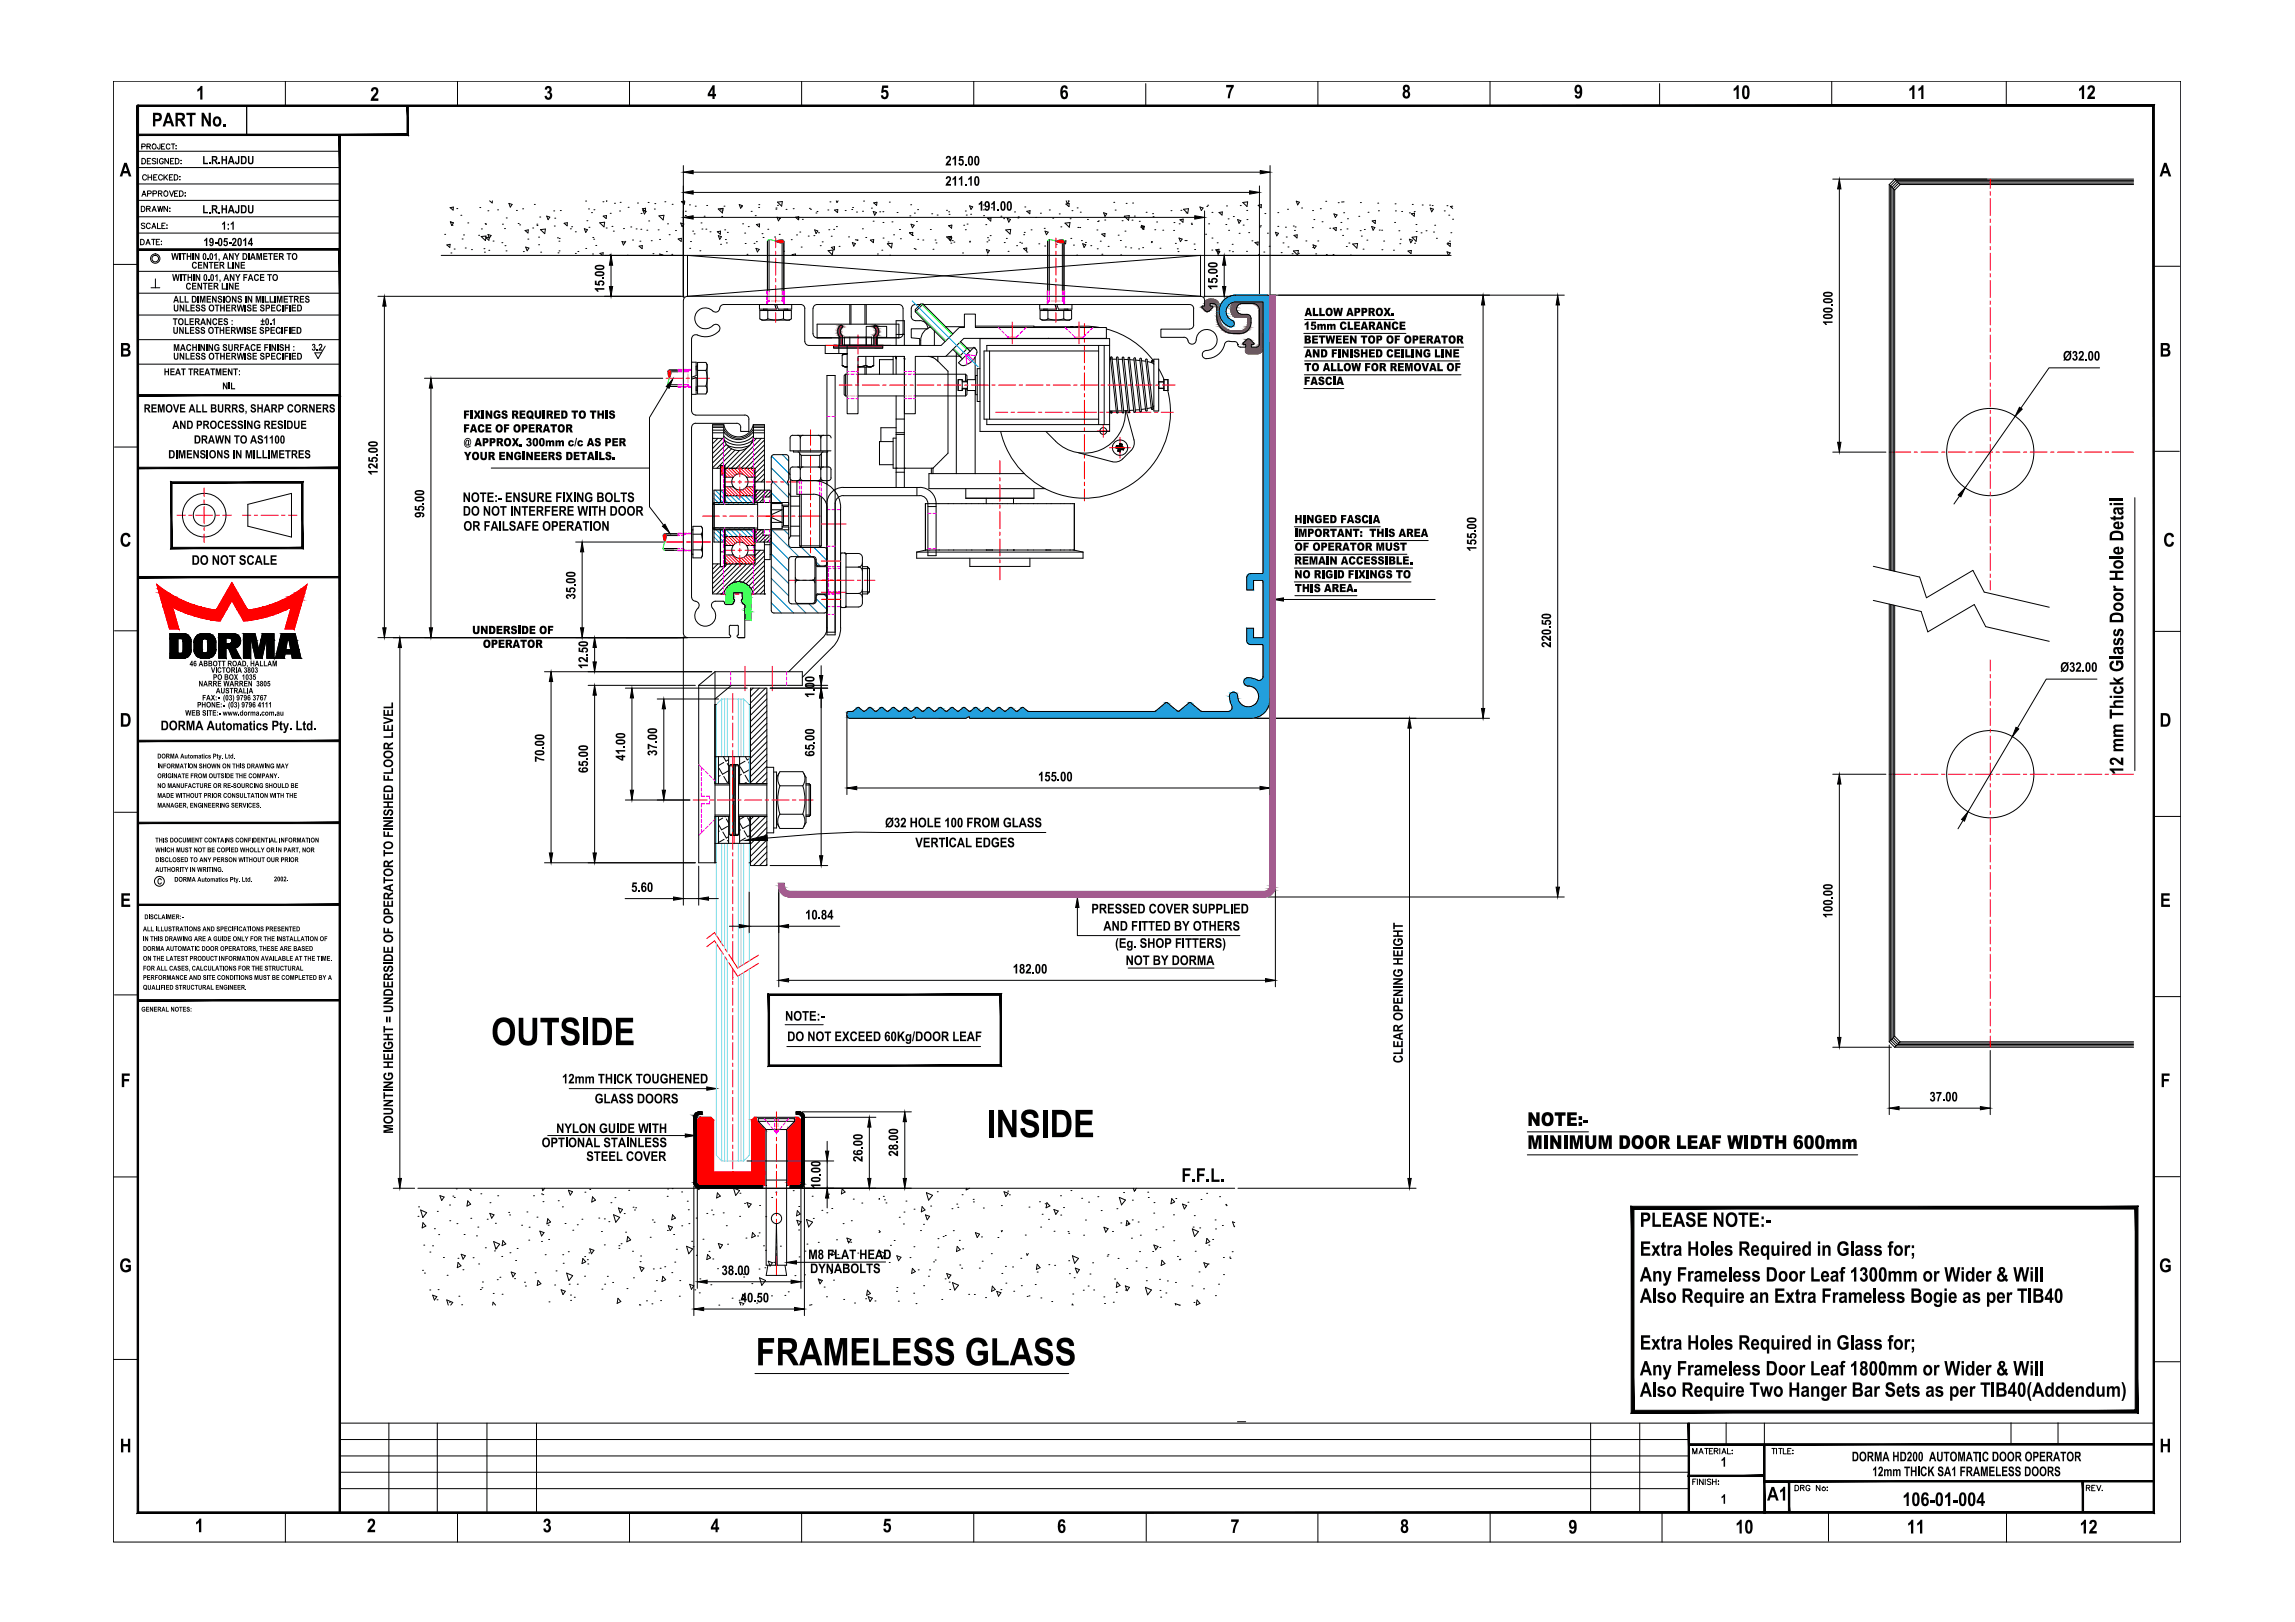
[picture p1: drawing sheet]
<svg xmlns="http://www.w3.org/2000/svg" width="841mm" height="594mm" viewBox="0 0 841 594" stroke-linecap="round" stroke-linejoin="round" font-family="sans-serif">
<!-- layer: CTR -->
<g fill="none" stroke="#f00" stroke-width=".37">
<path d="M729.3 65.6v3.4M729.3 70.2v1.3M729.3 72.7v6.3M284.2 87.2v3.5M284.2 92v1.2M284.2 94.5v6.3M386.9 87.2v3.5M386.9 92v1.2M386.9 94.5v6.3M729.3 80.2v1.3M729.3 82.7v6.3M729.3 90.2v1.3"/>
<path d="M729.3 92.7v6.3M284.2 102v1.3M284.2 104.5v6.3M284.2 112v1.3M284.2 114.5v3.6M370.9 117.9v8M386.9 102v1.3M386.9 104.5v6.3M386.9 112v1.3M386.9 114.5v3.6M395.4 117.9v8M397.4 118.5v4.3"/>
<path d="M729.3 100.2v1.3M729.3 102.7v6.3M729.3 110.2v1.3M729.3 112.7v6.3M244.1 138.5h6.1M251.4 138.5h1.3M253.9 138.5h6.1M314.4 122.6v7.1M314.4 131v1.2M314.4 133.5v7M397.4 124.1v1.3M397.4 126.6v6.3"/>
<path d="M397.4 134.1v1.3M397.4 136.6v6.3M729.3 120.2v1.3M729.3 122.7v6.3M729.3 130.2v1.3M729.3 132.7v6.3M297 157.4v5.7M307.5 141h4.7M313.5 141h1.2M316 141h6.2M323.5 141h1.2M326 141h6.2"/>
<path d="M333.5 141h1.2M336 141h6.2M343.5 141h1.2M346 141h6.2M353.5 141h1.2M356 141h6.2M363.5 141h1.2M364.9 151h4.4M366 141h6.2M370.5 151h1.3M373 151h6.3M373.5 141h1.2"/>
<path d="M376 141h6.2M380.5 151h1.3M383 151h6.3M383.5 141h1.2M386 141h6.2M390.5 151h1.3M393 151h8.8M393.5 141h1.2M396 141h6.2M397.4 151h.1M397.4 144.1v1.3M397.4 146.6v8.7"/>
<path d="M397.4 156.6v1.2M397.4 159.1v6.2M402.1 157.9h4.4M403 151h1.3M403.5 141h1.2M404.3 157.9h.1M404.3 155.6v4.5M405.5 151h6.3M406 141h6.2M413 151h1.3M413.5 141h1.2M415.5 151h6.3"/>
<path d="M416 141h6.2M423.1 151h1.2M423.5 141h1.2M425.5 151h4.4M426 141h4.7M729.3 140.2v1.3M729.3 142.7v6.3M729.3 150.2v1.3M729.3 152.7v6.3M74.8 178.7v3.1M265.1 176.5h4.2M270.5 176.5h1.3"/>
<path d="M271.1 170.5v4.2M271.1 175.9v1.3M271.1 178.4v4.1M273 176.5h4.1M280.7 176.5h4.1M286.1 176.5h1.2M288.6 176.5h4M297 164.4v1.2M297 166.9v6.2M297 174v9.1M366.4 168.7v4.9M366.4 174.9v1.3"/>
<path d="M366.4 177.4v6.3M397.4 166.6v1.2M397.4 169.1v6.3M397.4 176.6v1.3M397.4 179.1v4.4M406.6 164h7.6M410.4 160.2v7.6M692.3 165.6h7.9M701.5 165.6h1.2M704 165.6h6.2M711.5 165.6h1.2M714 165.6h6.2"/>
<path d="M721.5 165.6h1.2M724 165.6h6.2M729.3 160.2v1.3M729.3 162.7v6.3M729.3 170.2v1.3M729.3 172.7v6.3M731.4 165.6h1.3M733.9 165.6h6.3M741.5 165.6h1.2M744 165.6h6.2M751.5 165.6h1.2M754 165.6h6.2"/>
<path d="M761.5 165.6h1.2M764 165.6h6.2M771.5 165.6h1.2M774 165.6h7.9M64.8 188.7h3.1M69.2 188.7h1.3M71.7 188.7h6.2M74.8 183.1v1.2M74.8 185.6v6.2M74.8 193.1v1.2M74.8 195.6v3.1M79.2 188.7h1.2"/>
<path d="M81.7 188.7h3.1M88.8 188.7h3.1M93.2 188.7h1.2M95.7 188.7h6.3M103.2 188.7h1.3M105.7 188.7h3.1M244.4 198.5h6.1M251.7 198.5h1.3M254.2 198.5h6.1M257.4 189h6.3M264.9 189h1.3M267.4 189h6.3"/>
<path d="M271.1 195.5v4.2M274.9 189h1.3M277.4 189h11.4M290 189h1.3M292.5 189h8.1M297 184.3v1.3M297 186.8v6.3M297 194.3v1.3M297 196.9v5.7M301 191.9h9M366.4 184.9v1.3M366.4 187.4v6.3"/>
<path d="M366.4 194.9v1.3M366.4 197.4v6.3M729.3 180.2v1.3M729.3 182.7v6.3M729.3 190.2v1.3M729.3 192.7v6.3M264.1 217.6h4.2M265.1 201.5h4.2M269.6 217.6h1.2M270.5 201.5h1.3M271.1 200.9v1.3M271.1 203.4v4.1"/>
<path d="M272 217.6h4.3M273 201.5h4.1M289 212.5h4M294.2 212.5h1.3M296.7 212.5h16.2M301 216.9h9M301 219.5h7M301 205.5h7M314.2 212.5h1.2M316.7 212.5h3.9M366.4 204.9v1.2M366.4 207.4v5"/>
<path d="M729.3 200.2v1.3M729.3 202.7v6.3M729.3 210.2v1.3M729.3 212.7v3.4M268.5 254v7.1M273 244v9M283 244v9M729.3 241.7v4.1M729.3 247v1.3M729.3 249.5v6.3M729.3 257v1.3M729.3 259.5v6.3"/>
<path d="M268.5 262.3v1.3M268.5 264.8v6.2M268.5 272.3v1.2M268.5 274.8v6.2M269 277v32M729.3 267v1.3M729.3 269.5v6.2M729.3 277v1.2M729.3 279.5v6.2M254 293h5.1M260.4 293h1.2M262.9 293h6.3"/>
<path d="M268.5 282.3v1.2M268.5 284.8v6.2M268.5 292.3v1.3M268.5 294.8v6.3M270.4 293h1.3M272.9 293h6.3M280.4 293h1.3M282.9 293h6.3M290.4 293h1.2M292.9 293h5.1M692.3 283.6h7.9M701.5 283.6h1.2"/>
<path d="M704 283.6h6.2M711.5 283.6h1.2M714 283.6h6.2M721.5 283.6h1.2M724 283.6h6.2M729.3 287v1.3M729.3 289.5v6.3M729.3 297v1.3M729.3 299.5v6.3M731.4 283.6h1.3M733.9 283.6h6.3M741.5 283.6h1.2"/>
<path d="M744 283.6h6.2M751.5 283.6h1.2M754 283.6h6.2M761.5 283.6h1.2M764 283.6h6.2M771.5 283.6h1.2M774 283.6h7.9M268.5 302.3v1.3M268.5 304.8v6.3M268.5 312.3v1.2M268.5 314.8v6.2M729.3 307v1.3"/>
<path d="M729.3 309.5v6.3M729.3 317v1.2M729.3 319.5v6.2M268.5 322.3v1.2M268.5 324.8v6.2M268.5 332.3v1.2M268.5 334.8v6.2M729.3 327v1.2M729.3 329.5v6.2M729.3 337v1.3M729.3 339.5v6.3M259.1 346.7l2.7-2.1 3.3 4.9"/>
<path d="M259.1 343.7l2.7-2.1 3.3 4.9M265.7 350.5l.7 1.1M265.7 347.5l.7 1.1M267.1 352.6l3.2 5 7.7-4.8M267.1 349.6l3.2 5 7.7-4.8M268.5 342.3v1.3M268.5 344.8v7M268.5 354.8v4M268.5 359.4v1.2M729.3 347v1.3M729.3 349.5v6.3M729.3 357v1.3"/>
<path d="M729.3 359.5v6.2M268.5 361.9v6.3M268.5 369.4v1.3M268.5 371.9v6.2M268.5 379.4v1.2M729.3 367v1.2M729.3 369.5v6.2M729.3 377v1.2M729.3 379.5v4.1M268.5 381.9v6.2M268.5 389.4v1.2M268.5 391.9v6.2"/>
<path d="M268.5 399.4v1.2M268.5 401.9v6.2M268.5 409.4v1.2M268.5 411.9v6.3M268.5 419.4v1.3M284.5 407.2v8.1M284.5 416.5v1.3M284.5 419v6.3M268.5 421.9v6.2M268.5 429.4v1.2M268.5 431.9v3.3M284.5 426.5v1.3"/>
<path d="M284.5 429v6.3M284.5 436.6v1.2M284.5 439.1v6.2M284.5 446.6v1.2M284.5 449.1v6.2M284.5 456.6v1.2M284.5 459v8.1"/>
</g>
<!-- layer: 0 -->
<g fill="none" stroke="#000" stroke-width=".37">
<path d="M164.9 76.1l1.2-.3-.1 1.1zM167.4 76.4h.1M168.9 78.9h.1M175.8 76h.1M178.8 77.2h.1M179.4 73.6l1 .7v-.7M182.3 76.9h.1M185.5 79.8h.1M186.5 74.5l1.2 .4-.7 .9zM189.2 77.1h.1M191.5 76.5h.1M195.8 74.9h.1"/>
<path d="M197.8 79.5h.1M200.3 79.1l1.2 .4-.7 1zM202.9 77.2h.1M203.3 79.9h.1M205.3 77.1h.1M214.6 73.6h.1M215.7 76.5h.1M216.8 77.9h.1M217.6 76.8h.1M221 73.9h.1M221 79.1l1.3-.2-.2 1.1zM222.2 73.6h.2"/>
<path d="M223.6 78.1h.1M225.2 74.5h.1M227 77.3h.1M227.3 74.1h.1M230.2 75.9h.1M233.6 74.4h.1M234.9 78.2h.1M235.4 76.5l1.2-.2-.1 1.1zM235.6 77l1.2 .4-.7 1zM237.5 74.2h.1M239.8 76.6h.1M240 74.6h.1"/>
<path d="M241.5 79.1l1.8-.2-.3 1.6zM243.6 73.9h.1M246.3 74.8h.1M249.7 73.9l1.2-.3-.1 1.2zM250.4 60.6v48.2M250.5 74.2h.1M251.1 78.9h.1M251.1 77.4h.1M252.7 75h.1M254 70.5h203.9M254 63.1h207.8M254 79.6h183.8"/>
<path d="M254.8 75.5h.1M258 79.2h.1M259 75.3h.1M263.2 76.5l1.8-.2-.3 1.7zM263.9 76.6h.1M264.5 79.3h.1M264.6 76.9h.1M265.3 75.5h.1M270.9 74.9l1.1 .4-.6 1zM271.7 75.7h.1M275.3 77.4h.1M276.7 79h.1"/>
<path d="M278 76h.1M278.1 75h.1M284.3 76.6h.1M284.4 76.2h.1M284.7 79.6l1.2 .4-.6 .9zM284.9 75.2h.1M284.9 74l1.8-.2-.3 1.7zM285.6 80h.1M288.1 76.7h.1M290.7 76.4h.1M291.5 79.6l1.2-.2-.1 1.1zM296.6 76.3h.1"/>
<path d="M297 76.7h.1M299 78h.1M299.4 77.5h.1M303.4 76.9h.1M304.1 73.9h.1M305.8 76.9l1.2-.2-.1 1.2zM306.5 73.6l.2 .6 .4-.6M309.7 77.1h.1M312.1 76.7h.1M312.4 76h.1M313.9 77.7h.1M316.1 77.4h.1"/>
<path d="M316.5 73.6h.1M319.3 76.2h.1M320 77.5l1.2 .3-.7 1zM320.2 74.3l1.2-.2-.2 1.1zM322.4 77.6h.1M323.5 77.5h.1M325.9 74h.1M328.7 77.8h.1M333.4 79.1h.1M333.7 75h.1M335.1 78h.1M336.3 76.8h.1"/>
<path d="M341.4 78.3h.1M343.4 78.8h.1M346.9 77h.1M347.7 77.6h.1M347.8 78.5h.1M353.8 77.3h.1M354.1 78.8h.1M355.3 75.4l1.2 .4-.7 .9zM355.7 78.5h.1M360.3 75.1h.1M360.4 76.9h.1M360.4 79h.1"/>
<path d="M363.3 76.1h.1M366.8 79.2h.1M369.1 80l1.2 .4-.6 1zM371.8 77.6h.1M373 79.8h.1M373.1 79.4h.1M375.6 75.8h.1M377.5 77.2l-.1 1.1-1.1-.9 1.2-.2M379.5 79.7h.1M381.3 78.1h.1M384.5 76.9h.1M385.8 79.9h.1"/>
<path d="M388.2 78.3h.1M390.6 74.7l1.2-.2-.1 1.2zM390.7 73.6l.4 1 .7-1h-.4M392.8 77.2h.1M394.7 76.1h.1M395.9 77.7h.1M404.4 77.9l1.2 .4-.7 .9zM408.1 74.1h.1M408.7 76.9h.1M412 79.2l1.8-.2-.2 1.7zM412.7 74.5h.1M415.1 74.4h.1"/>
<path d="M415.7 79.1h.1M420 77.8h.1M422.4 78.3h.1M422.5 79.4h.1M429.1 77.2h.1M432.7 77h.1M433.7 76.7l1.8-.3-.3 1.7zM434.7 78h.1M439.7 75.8l1.2 .4-.7 .9zM441.4 77.2v31.6M442.2 75.6h.1M442.6 75.2h.1"/>
<path d="M444.1 77.8h.1M446.7 77.8l1.2-.2-.1 1.2zM449.5 75.4h.1M452 79.3h.1M454.5 75.3h.1M455.4 74.2l1.8-.3-.2 1.7zM456.9 77.1h.1M461.1 75.2l1.2-.2-.1 1.1zM461.5 68.1v59.4M463.5 78.2h.1M465.4 60.6v263.9l-.3 1-.7 .7-1 .3h-174M468.3 77.9h.1"/>
<path d="M471.8 76.7h.1M475 73.7l1.2 .4-.7 .9zM477 76.2h.1M481 77.1h.1M483.8 76.4h.1M485.8 73.7h.1M488.8 78.3l1.2 .4-.7 1zM490.4 74.2h.1M491.6 74h.1M492.2 73.9h.1M492.4 77.9h.1M497.9 79.2h.1"/>
<path d="M498.5 74.2h.1M501.3 77.8h.1M504.9 74.4h.1M505.1 77.2h.1M511.2 74.7h.1M511.4 77.2h.1M513.6 77.5h.1M516.5 78h.1M517.2 78.3l1.2-.3-.1 1.2zM517.5 74.9h.1M518.3 77.5h.1M521.2 75.1h.1"/>
<path d="M523.9 75.1h.1M524.1 76.2l1.2 .4-.6 1zM524.8 75.3h.1M529.3 77.2h.1M530.2 75.3h.1M530.9 78.8h.1M532.4 75.5l-.9 .1 .9 .8M671.6 65.6h110.3M674 69.2v92.8M692.3 67.6v141.2M692.3 67.6l2-2 2 2M692.3 67.6l2 2"/>
<path d="M694.3 69.6v139.6M696.3 67.6h85.6M696.3 67.6l-2 2M781.9 67.1h-86.1l-2 2v140M781.9 66.6h-86.6l-2 2v140.4M781.9 66.1h-87.1l-2 2v140.8M50.5 99.4h74M161.7 93.5h370.1M163 85.8h.1M163.8 89.7l1.1-.2-.1 1.1zM165 81.2l1.2 .4-.7 1zM165.1 81.4h.1"/>
<path d="M165.2 92.7h.1M165.7 82.5h.1M166.4 91.2h.1M169.3 87.5h.1M169.9 86h.1M170.5 90.8h.1M171.4 81.6h.1M172.8 91.4h.1M175.4 86.2h.1M176.3 86.6l1.9-.2-.3 1.7zM176.4 83.8h.1M177.3 91.1h.1"/>
<path d="M177.5 92.4h.1M177.8 81.9h.1M177.9 82.2h.1M178.1 87.1l1.2-.2-.1 1.1zM178.8 85.9l1.2 .4-.7 .9zM179.1 91.7h.1M180.7 88.3h.1M183.9 88.9h.1M184.1 82.1h.1M184.9 83.7h.1M185.1 90h.1M185.4 91.9h.1"/>
<path d="M189.9 81.9h.1M190.4 82.4h.1M191.8 92.1h.1M192.4 84.4l1.2-.2-.1 1.1zM192.6 90.5l1.2 .4-.6 .9zM193.4 87.6h.1M195.2 83.5h.1M196.7 82.1h.1M196.8 82.6h.1M197.4 86.9h.1M197.4 89.6h.1M198 84.1l1.9-.2-.3 1.7z"/>
<path d="M198.1 92.4h.1M203.1 82.8h.1M204.3 87.1h.1M204.5 92.6h.1M204.8 88.3h.1M204.9 91.9h.1M204.9 87.3h.1M206.7 81.8l1.2-.2-.1 1.1zM209 83.8h.1M209.5 83h.1M210.8 92.8h.1M210.8 84.9h.1"/>
<path d="M211.8 92.1h.1M214.1 83.8l1.2 .3-.7 1zM214.6 91h.1M215.1 80.8h.1M215.8 83.3h.1M217.1 93h.1M217.2 87h.1M217.6 87.6h.1M218.3 89.9h.1M219.8 81.6l1.8-.2-.3 1.7zM220.7 93.5l-.8-.7 1.1-.2v.9M222.1 83.5h.1"/>
<path d="M223.5 93.3h.1M223.9 97.1v7.8M224.3 82.9h.1M224.8 84.7h.1M227.9 88.4l1.2 .4-.7 .9zM228.5 83.7h.1M229 88.4h.1M229.8 93.5h.1M231.2 83.1h.1M231.8 87.9h.1M233.1 83.8h.1M234.2 90.2l1.2-.3-.1 1.2z"/>
<path d="M234.5 88.3h.1M234.8 84h.1M237 84.3h.1M237.7 80.9h.1M238.6 88.2h.1M239.3 92.9h.1M241.2 84.2h.1M241.7 87.7h.1M241.9 93.5l-.1-.5 1 .5M244.2 92.1h.1M244.6 82h.1M245.2 86h.1"/>
<path d="M246.2 93.2h.1M247.5 84.4h.1M248.5 87.5l1.2-.2-.1 1.1zM249.4 81.7l1.2 .4-.6 .9zM252.7 91h.1M253 88.5h.1M253.8 84.7h.1M254.4 85.7h.1M256.5 91.8h.1M256.9 81.6h.1M257.2 83.9h.1M258.7 83.9h.1"/>
<path d="M260.2 84.9h.1M262.9 84.9l1.1-.2v1.1zM263.2 86.3l1.2 .4-.6 1zM264 89.5h.1M265.6 84.2h.1M265.8 87.7h.1M266.2 89h.1M266.5 85.1h.1M272.1 82h.1M272.9 85.4h.1M273.1 89.2h.1M273.7 93.2h.1"/>
<path d="M274.2 83h.1M276.3 89.1h.1M277 91l1.2 .3-.6 1zM277.2 88.5h.1M277.2 82.2l1.2-.2-.1 1.1zM279.2 85.6h.1M279.6 87h.1M281.2 88.4v18.1M281.4 84h.1M281.8 87.8v18.7M283.9 86.8h.1M285.6 85.8h.1"/>
<path d="M286.6 89v17.5M287.2 92h.1M287.2 88.4v18.1M290 87.8h.1M290.7 93.5l-.4-.3 1.2-.2v.5M291.9 86h.1M292.5 80.2h.1M293.1 85h.1M293.6 90.5h.1M294 80.3h.1M296.2 86.5h.1M298.3 86.3h.1"/>
<path d="M298.5 84.2l1.2 .4-.6 .9zM299.9 85.2h.1M300.6 90h.1M301.3 88.6h.1M303.5 91.8l1.8-.2-.3 1.7zM303.7 84.1h.1M304.6 86.5h.1M304.6 90.6l1.2-.2-.1 1.1zM305.5 84h.1M306.5 83h.1M307.5 90.2h.1M311 86.8h.1"/>
<path d="M312.3 88.8l1.2 .4-.6 1zM313.5 87.8h.1M314 88h.1M314 87.9h.1M316 83.8h.1M317.3 87h.1M319 88l1.2-.3-.1 1.2zM320 81h.1M321.5 93h.1M323.1 91.6h.1M323.6 81.5h.1M323.6 87.2h.1"/>
<path d="M325.2 89.3l1.8-.2-.3 1.7zM325.4 88.6h.1M326.2 93.5h.2M326.9 81.3h.1M327.5 86h.1M329.6 84.1h.1M330 87.4h.1M333.3 85.2h.1M333.3 85.3l1.2-.2-.1 1.1zM333.9 82.1l1.1 .4-.6 .9zM334.4 86.3h.1M335 91h.1"/>
<path d="M335.4 91.3h.1M335.8 81.1h.1M336.3 87.7h.1M338.2 87.9h.1M340.9 84.1h.1M341.9 91.3h.1M342.7 87.9h.1M343 89h.1M346.9 86.8l1.8-.2-.3 1.7zM347.7 86.7l1.1 .4-.6 1zM348.5 89.1h.1M348.8 82.5l-.1 1.1-1.1-.9 1.2-.2"/>
<path d="M349 88.1h.1M349.6 88.7h.1M352.7 92.7h.1M353.2 82.5h.1M353.8 84.1h.1M354.4 82.1h.1M355.3 88.6h.1M355.3 88.4h.1M361.2 82.3h.1M361.5 91.4l1.1 .4-.6 .9zM361.7 88.6h.1M361.9 87.1h.1"/>
<path d="M362 80l1.1-.2v1.2zM362 93.5h-.4M362.3 88h.1M362.9 86.3h.1M367.8 80.1h.1M368 88.8h.1M368.6 84.2l1.8-.2-.3 1.7zM368.8 87.3h.1M369.4 92.1h.1M372.5 90h.1M373.7 88.8h.1M374.4 89.1h.1"/>
<path d="M375.1 91l1.2-.2-.1 1.2zM375.1 86h.1M375.3 85.1h.1M376.3 92.3h.1M377.8 84.2h.1M380.7 89.3h.1M382.7 83.6h.1M382.8 90.1h.1M383 84.7l1.1 .3-.6 1zM383.9 88.4v18.1M384.5 87.8v18.7M386.4 88h.1"/>
<path d="M387 89.5h.1M388.8 83.1h.1M389.3 89v17.5M389.4 88.4l1.1 .9 .1-1.1-1.2 .2M389.9 88.4v18.1M390.3 81.7l1.8-.2-.2 1.7zM392.1 80.1h.1M392.4 87.3h.1M393.4 89.8h.1M394.6 93.5h.1M395 83.3h.1M395.7 83.3h.1"/>
<path d="M396.3 88.1h.1M396.8 89.3l1.1 .3-.6 1zM397.8 88.8h.1M398.5 80.4h.1M399.7 90h.1M402 84.2h.1M402.1 91.1h.1M402.2 81.1h.1M402.5 80.9h.1M403.2 88.3h.1M403.7 85.8l1.2-.3-.1 1.2zM403.8 93.1h.1"/>
<path d="M404.8 80.6h.1M406.1 90.2h.1M409.8 86.1h.1M410.6 88.1h.1M410.7 93.4h.1M411.2 80.8h.1M412.3 84.7h.1M412.4 90.5h.1M414.4 90.8h.1M414.8 80.6h.1M417.3 91.2h.1M417.5 81.1h.1"/>
<path d="M418.1 83.1l1.1 1 .1-1.2-1.2 .2M418.3 82.5l1.1 .4-.6 1zM418.7 90.7h.1M421.9 88.8h.1M422 88.5h.1M423.2 84.1h.1M423.9 81.3h.1M425.1 90.9h.1M426.1 84.3h.1M430.1 84.4h.1M430.2 81.5h.1M430.7 89.1h.1"/>
<path d="M431.4 91.1h.1M431.7 92.1h.1M432.1 87.2l1.1 .4-.6 .9zM432.1 82h.1M432.4 80.5l1.1 .9 .1-1.2-1.2 .3M434.2 88.1h.1M434.7 88.1h.1M436.6 81.8h.1M436.6 82.2h.1M437.6 89.4h.1M437.8 91.4h.1M441.8 85.8h.1"/>
<path d="M442.9 82h.1M444.1 91.6h.1M444.1 87.2h.1M445.5 91.5l1.2-.2-.1 1.1zM446 88.9h.1M446.4 93.1l-.5-1.3 1.1 .4-.6 1M448.6 97.1v7.8M449.2 82.2h.1M450.1 80.2h.1M450.2 84.4h.1M450.4 91.8h.1M451.5 89.5h.1"/>
<path d="M451.7 92.2h.1M453.5 80.4l1.2 .4-.7 1zM454.1 85.5h.1M455.6 82.5h.1M456.8 92.1h.1M457 80.4h.1M457.6 85.2h.1M458.8 88.2h.1M460.9 89.8l.2-1.2-1.2 .2 1.1 1M461.2 93.3h.1M461.7 83.1h.1M461.9 82.7h.1"/>
<path d="M463.1 92.3h.1M464.5 85.4h.1M465.1 90.2h.1M467.4 85.1l1.1 .4-.6 .9zM468.3 82.9h.1M469.5 92.5h.1M470.2 89h.1M471.1 83.2h.1M471.4 86.8h.1M472 90.5h.1M473.5 92.9h.1M473.9 82.8h.1"/>
<path d="M474 91.9l1.8-.2-.3 1.7zM474.2 86.2l1.2-.2-.1 1.2zM474.4 84.4h.1M474.6 83.1h.1M475.8 92.8h.1M478.6 88.3h.1M480.9 83.4h.1M481 90.6h.1M481.2 89.7l1.1 .4-.6 .9zM481.5 80.4h.1M482.1 93h.1M482.9 88.3h.1"/>
<path d="M484.5 81.2h.1M486 93.2h.1M487.3 83.6h.1M488.5 93.2h.1M488.5 83.6l1.2-.3-.1 1.2zM491.2 84.1h.1M491.4 81.5h.1M492 86.2h.1M493.4 90.3h.1M493.6 83.8h.1M493.8 80.1h.1M494.3 89h.1"/>
<path d="M494.8 93.5h.1M495.7 89.4l1.8-.2-.3 1.7zM498.4 84.5h.1M498.9 86.5h.1M499.5 91.3h.1M500 84.1h.1M500.9 88h.1M502.6 83l1.2 .3-.6 1zM502.8 80.9l1.2-.2v1.2zM505.4 84.3h.1M506.3 84.3h.1M506.4 91.5h.1"/>
<path d="M507 88.3h.1M510.6 91.6h.1M511.1 81.5h.1M512.6 84.5h.1M513 89.3h.1M513.2 87.6h.1M516 91.9l1.2-.2-.1 1.2zM516.5 87.6l1.1 .4-.6 .9zM517.4 86.9l1.8-.2-.3 1.7zM518.4 89.1h.1M518.9 82.2h.1M519 84.8h.1"/>
<path d="M520.8 85.3h.1M522.6 84.5h.1M525.3 85h.1M525.8 82.5h.1M526.4 87.3h.1M530.3 92.2l1.1 .4-.6 .9zM530.3 89.3l1.2-.2-.1 1.1zM530.5 89h.1M531.2 88.3h.1M531.7 85.2h.1M532.3 80.3h.1M50.5 107.4h74"/>
<path d="M50.5 115.4h74M138.5 108.5h112.2M140.9 112.1v117.8M250.4 110.1v121.9M251.9 108.5h188M251.9 108.5v-15l188 15M251.9 108.5l188-15v15M252 108.5a1.5 1.5 0 0 0-1.5 1.5M261.1 113.9a3.9 3.9 0 0 0-5.5 .2 3.9 3.9 0 0 0 .4 5.5 3.9 3.9 0 0 0 5.5-.6 1.49 1.49 0 0 1 2 .3 1.49 1.49 0 0 1-.1 2 6.8 6.8 0 0 1-7.8 1.4M261.1 113.8a1.6 1.6 0 0 0 1.9 .3 1.6 1.6 0 0 0 .9-1.6l.5-.7 .9-.3h28.1a1.5 1.5 0 0 1 1.6 1.5v12.5a1.5 1.5 0 0 0 1.5 1h10.9v-2.8h-8M299.4 111.5h30a1.5 1.5 0 0 1 1.5 1.5v9.2a1.5 1.5 0 0 1-1.5 1.5M299.5 111.5a1.57 1.57 0 0 0-1.6 1.6l.1 9.1a1.5 1.5 0 0 0 1.5 1.5"/>
<path d="M307.9 119.2a2.98 2.98 0 0 0-.1 4.2M307.9 119.2l.5-.1 .3 .6a2.13 2.13 0 0 0 .1 3.3v3.5h11.4v-3.5M311.4 111.5v7.2M311.8 111.5v7.2M317 111.5v7.2M317.4 119.5h7.5v4.1h-3.5v2.9h23.5l6.6-6.5h1.9v-5h4v5h48v3.9h-52.2l-6.6 6.6h-11.2v21h-4v-21h-17v21h-4v-25h7zM317.4 111.5v7.2M320.4 119.9a2.01 2.01 0 0 1-.1 3.1M321.1 119.2l-.7 .1v.7M321.1 119.2a2.98 2.98 0 0 1 .1 4.2M341.1 119.8a5 5 0 0 0-3.7 4.8M346.6 119.7h6.8"/>
<path d="M357.4 119.5h21.5v.5M378.9 119.7h13.5M392.4 119.7v.2M392.4 119.7h.4M392.8 119.7h.1M392.9 119.6l.1 .1M393 119.7h.1M393.1 119.7h.1M393.2 119.7h.1M402.8 119.9a31.5 31.5 0 0 0-10.7 0M437.4 113.1v5.9M437.4 113a1.5 1.5 0 0 0-1.5-1.5h-100.5a1.5 1.5 0 0 0-1.5 1.6v2.8a1.57 1.57 0 0 0 1.5 1.6 3.4 3.4 0 0 1 4.6 2.9h-6.1v3.3l3.1 .3v2.5h-15.6v-2.8h8"/>
<path d="M437.4 119a1.5 1.5 0 0 1-1.5 1.5M440 108.5a1.5 1.5 0 0 1 1.5 1.5M440.7 112.2h.7a2.41 2.41 0 0 1 .9-2.4 2.41 2.41 0 0 1 2.6-.1l1.4 .8 .5 1.5a10.7 10.7 0 0 0 .8 6.7 5 5 0 0 0 4.3 2.5M440.7 112.1l-.3 .2 .1 .3 1.2 1.3M441.1 108.5h9.9M441.4 110.1v2l-.9 .1-.1 .3 1.3 1.4 1 .2 1.6-1.5M441.8 113.8a.99 .99 0 0 0 1.4 0M444 112.2h-.6v-1a1.79 1.79 0 0 1 2.5 1.5M444.1 112.2l.3 .2-.1 .3M444.1 112.1h-.7v-.9a1.92 1.92 0 0 1 2.5 .9l.1 .5M444.2 112.1l.2 .2v.3M445.9 112.6a9.7 9.7 0 0 0 1.2 7.1 6 6 0 0 0 4.8 2.5"/>
<path d="M446 116.1a6 6 0 0 0 5.9 6M451.9 115.7l.8 .5h4.1l.4 .3a3.6 3.6 0 0 1-2.3 4.7h-3M452.7 110.6h8.8a1.5 1.5 0 0 1 1.5 1.5v15.5M452.7 110.6a2.43 2.43 0 0 0-1.6 3.3l.8 1.8M452.8 110.6h10v99.5h-4.4a1.5 1.5 0 0 0-1.5 1.5v4.5h2.5v-3.5h3.4v21h-3.4v-3.5h-2.5v4.5M455.1 115.2h1.7M455.1 111.2h3.8M455.1 111.2a2.01 2.01 0 0 0-2 2 2.01 2.01 0 0 0 2 2M456.8 115.2a1.5 1.5 0 0 1 1.5 1.5 4.4 4.4 0 0 1-3.3 5.5h-3.1M456.9 115.1a1.5 1.5 0 0 1 1.5 1.5v1.5M458.4 118.1a4 4 0 0 1-4 4l-2.5 .1M458.9 111.2l1.1 .2 .9 .7 .5 1.6"/>
<path d="M459 111.2l-3.8-.1a2.01 2.01 0 0 0-2 2 2.01 2.01 0 0 0 2 2h1.7M459.1 111.1l1.1 .3 .8 .7 .6 1.5M461.4 113.7v12.5a.99 .99 0 0 1-1 1M465.4 108.1h107.8M465.4 109.1a.99 .99 0 0 0-1-1h-11.6a6 6 0 0 0-5.9 5.1 6 6 0 0 0 4.1 6.5 1.36 1.36 0 0 0 1.3-1.4 1.36 1.36 0 0 0-1.4-1.3 3.5 3.5 0 0 1-1.5-3.9 3.5 3.5 0 0 1 3.4-2.5M467.4 108.1v216.4a4 4 0 0 1-4 4h-174M478.1 117h32.8M543.5 111.7v147.8M570.8 111.7v213.2M50.5 124.4h74M50.5 133.4h74M155.5 138.5h87.4"/>
<path d="M245.3 135.5h3.1M245.9 136.2h2.5M253.4 124.1v26.4M255.6 122.7a1.5 1.5 0 0 0-2.1 1.4M299.4 123.7h30M299.4 123.7v-5h30v5M302.4 126.5v3h8M303 137.5h3v95h-3zM307.4 126.5v3M307.4 126.5h14M307.7 123.5v3h-2.2v1h18v-1h-2.3v-3M308.6 133.9l1 .6h.8"/>
<path d="M308.6 133.9h.1M308.7 133.9h.1M308.8 133.9v.1M308.8 130h-.1M308.8 134h.1M308.9 134h.1M309 134.1h.1M309 129.9l-.2 .1M309 129.9h.1M309.1 134.1h.1M309.1 129.9h-.1M309.1 129.8h.1"/>
<path d="M309.1 129.8v.1M309.1 134.1l.1 .1M309.3 129.7l-.1 .1M309.3 134.2h.1M309.3 129.7h.1M309.4 129.7l-.1 .1M309.4 134.2h.1M309.4 129.7h.1M309.4 126.5v-3h10v3M309.5 129.7h-.1M309.5 134.2v.1M309.5 134.2h.1"/>
<path d="M309.5 129.7h.1M309.6 134.3h.1M309.6 129.7h-.1M309.6 134.2l.1 .1M309.6 129.5h.1M309.6 129.5l-1 .6v3.8M309.7 134.3h.1M309.7 129.7h-.1M309.8 134.3h.1M309.8 129.6h-.1M309.8 137.1v7.9M309.8 129.6h.1"/>
<path d="M309.9 134.3h.1M309.9 129.6h.1M310 134.3h.1M310 129.6h-.1M310 129.6h.1M310.1 129.6h-.1M310.1 129.6h.1M310.1 134.4h.1M310.2 134.3h-.1M310.2 129.6h.1M310.2 134.3h.1M310.3 134.3h-.1"/>
<path d="M310.3 129.6h.1M310.3 134.3h.1M310.4 134.3h-.1M310.4 129.6h.1M310.4 134.3h.1M310.4 137.1h-.6l-.5 .5v6.9l.5 .5h.6M311.4 123.5v3M314.4 137.1h17M315.4 134.3h-.9M315.6 134.3h-.2M316.6 134.1l-1 .1M316.7 134.1h-.1"/>
<path d="M316.8 134l-.1 .1M316.9 134h-.1M317 134.5v2.6M317.3 130.5v3.4M317.4 133.9l.1 .1M317.4 133.9l-.5 .1M317.4 123.5v3M317.4 134.5v2.6M317.6 134h.1M317.6 134.1h.1M317.7 134.1h.1M317.8 134.1h.1"/>
<path d="M317.8 134.2h.1M317.9 134.2h.1M318 134.2h.1M318.1 134.2h.1M318.1 134.2l.1 .1M318.2 134.2h.1M318.3 134.2v.1M318.3 134.3h.1M318.4 134.3h.1M318.5 134.3h.1M318.6 134.3h.1M318.7 134.3h.1"/>
<path d="M318.8 134.4h.1M318.9 134.3h-.1M318.9 134.3h.1M319 134.3h-.1M319 134.3h.1M319.1 134.3h-.1M319.1 134.3h.1M319.2 134.3h-.1M319.3 134.2h.1M319.5 134.2l-.3 .1M319.5 134.2h-.1M319.5 134.2h.1"/>
<path d="M319.6 134.2h-.1M319.6 134.2h.1M319.7 134.2h-.1M319.7 134.1h.1M319.9 134.1h.1M320 134h-.1M320.2 133.9l-1 .6h-4.8M320.2 130.5v3.4M320.2 133.9l-.2 .1M327.3 131.7h-5v5.4M327.3 130.5v6.6M328.2 130.5l.2 1"/>
<path d="M328.2 130.5h.1M328.2 130.5v.1M328.2 130.6h.1M328.3 130.6v.1M328.3 130.7v.1M328.3 130.8h.1M328.3 130.8l.1 .1M328.4 130.9h.1M328.4 130.9v.2M328.4 126.5v-9h3v9M328.4 130.5v6.6M328.4 122.5h3"/>
<path d="M328.4 131.1h.1M328.4 131.1v.1M328.4 131.2h.1M328.4 131.2v.1M328.4 131.3v.1M331.4 131.3h.1M331.4 131.4h.1M331.4 131.5h.1M331.4 130.5v48M335.4 137.1h18.4l.5 .5v2h-1.7v-.5h-1.5v3.9h1.5v-.6h1.7v2.1l-.5 .5h-18.4M337.4 124.7v1.8M340.2 130.5l1.5 .4"/>
<path d="M341.7 130.9l.7 .3M342.4 121.2v5.3M342.4 131.3l1.3 1M343.7 130.5v1.7l3.7 3.8v30l-5.5 5.5M346.6 130.5h5.1M350.4 129.2v44.3M351.1 139.1h1.5v3.9h-1.5zM352.6 139.9h1.9M353.8 137.1v2.5M354.3 127.5h2.3M354.3 139.6v.3M357.2 127.5l.1 .1"/>
<path d="M357.3 130.8v8.3M357.5 139.1h-3v3.9h3M358.1 137.5h-.6v7.1h.6M359.1 124h47.5v34h-47.5zM359.1 135h-1v12.1h1M362.6 128.6v24.9M384.2 123.9h.2M402.6 128.6h-42v24.9h42M402.6 126.5v29M404.6 126.5v29M405.4 120.5a31.5 31.5 0 0 1 17.4 11.8M406.6 126.5h-45v2.1"/>
<path d="M406.9 131l2.3 20.1 .3 .2 .2-.3M406.9 131l.1 .6h-.4M407 131l.2-.3 .3 .2 2.2 20.2M407.5 131v.6M407.6 131.6h1.6M409.7 131l-.3-.3-.2 .3 2 20.1 .4 .2 .2-.3-2.1-20M409.8 131.6h1.5M411.9 131.6l1.5 .1M413.4 131.2l2.1 19.6M413.9 131.1l2.2 19.6-.2 .3-.3-.2M414 131.1l-.3-.3-.3 .3M414 131.7l1.6 .2"/>
<path d="M415.5 131.3l2.2 19.3M415.6 131.3l.2-.3 .3 .3 2.2 19.3M416.2 131.9l1.5 .2M418.3 131.4l-.3-.2-.3 .3M418.3 131.5l2.1 18.8-.3 .3-.3-.3-2.1-18.8M418.3 132.1l1.6 .2M419.8 131.8l2.2 18M419.8 131.8l.3-.3 .3 .2 2.1 18.1v-.8M420.5 132.4l1.7 .5 .6 .5M422 132.3v.5M422.5 132.3v.7M422.8 131.6h1.8v18.9h-1.8z"/>
<path d="M424.6 139.9h1.9M424.6 135.1l2 3.9M426.5 139.1h1.5v3.9h-1.5zM433.9 123.5l.8 .3 .5 .6a1.56 1.56 0 0 0 1.5 1.6 1.56 1.56 0 0 0 1.6-1.5 3.9 3.9 0 0 1 4.1-3.8 3.9 3.9 0 0 1 3.7 4.2 3.9 3.9 0 0 1-4.4 3.5 1.5 1.5 0 0 0-1.1 1.7 1.5 1.5 0 0 0 1.5 1.3 6.9 6.9 0 0 0 6.7-5.3M435.9 120.6h-10.5v3h8.4M448.7 126.1l.2-.4a3.2 3.2 0 0 1 3.2-.6l.9 .1 .5 .9M453.5 126.1a.99 .99 0 0 0 1 1M453.5 126.1h.1M455.5 125.7v.5l.9 .1v.9M455.8 126.1h.7v1.1h-2M455.8 126.1l-.3-.2 .1-.3 1.2-1.2a.94 .94 0 0 1 1.4 0l1.3 1.4-.3 .3M456.4 127.2v1.4"/>
<path d="M456.5 128.6a.99 .99 0 0 0 .9 1h3.5M456.7 124.5l-1.2 1.3M458.1 124.5l1.2 1.3M458.1 124.5a.99 .99 0 0 0-1.4 0M459.1 126.3h-.7v.9h2M459.2 126.1h-.7v1.1h2M459.4 125.7v.4l-.3 .2M461.5 126.1a.99 .99 0 0 1-1 1M462.5 128.6l-.7 .7-.8 .3M463 127.6l-.5 1M477.8 122.1h37.4M477.8 127.2h58.6"/>
<path d="M478 137.3h57.4M478.1 132.2h56.8M769.4 134.7h-18.5l-10.3 14.8M157.9 142.1v87.8M244.7 141.9l-6.7 11v32.7l5.2 6.8M244.7 140.9h3.7M245.3 141.5h3.1M253.4 156.5v62.2M253.5 150.5a1.5 1.5 0 0 0 1.5 1.5M254.9 152h18M261.1 158.5h4M261.1 157.6h4"/>
<path d="M261.1 156.5h4M261.1 156h4M265.1 155.5h-4v62h4M265.2 155.5v5a5.5 5.5 0 0 0 5.4 4.5 5.5 5.5 0 0 0 5.4-4.5M265.2 155.5a5.5 5.5 0 0 0 5.4 4.5 5.5 5.5 0 0 0 5.4-4.5M269.9 155.1l-14.9-.1a1.5 1.5 0 0 0-1.5 1.5M270 155a1.5 1.5 0 0 1 1.5 1.5M273 152a1.5 1.5 0 0 1 1.5 1.5M274.4 153.5v4.5h-3v-1.5M276.1 158.5h4M276.1 157.6h4M276.1 156.5h4"/>
<path d="M276.1 156h4M276.1 156.9a6 6 0 0 1-5.4 3.6 6 6 0 0 1-5.5-3.4M276.1 158a6.5 6.5 0 0 1-10.9 .1M276.1 159.6a7.5 7.5 0 0 1-10.9 .1M290.5 159.5h13M290.5 159.4a.99 .99 0 0 0-1 1v4.7h15M292.3 159.4a.99 .99 0 0 1 1 1M294.3 159.4a.99 .99 0 0 0-1 1M299.8 159.4a.99 .99 0 0 1 1 1M301.8 159.4a.99 .99 0 0 0-1 1M303.6 159.4a.99 .99 0 0 1 1 1M314.4 145h17"/>
<path d="M328.4 158.5h3M328.4 145v33.5M328.4 156.7h-5.6v5M328.4 153.5h3M328.4 159.1h3M352.6 142.2h1.9M353.8 142.4v2.6M354.3 142.2v.2M357.3 143v30.5M361.6 153.5v2h45M406.6 150.5h2.4M406.9 150.5v.6"/>
<path d="M407.5 150.5v.6M411.2 150.5h-1.6M412.4 150.4a15 15 0 0 1-9 14.3 15 15 0 0 1-16.6-3.1l-3.5-3.6M412.7 150.4l3 11.3-.2 1.8-1 1.5M413.3 150.4h-1.5M413.9 150.9l-2.1-19.9-.3-.2-.2 .3 2.1 19.8M414 150.9l-.3 .3-.3-.2M415.5 150.2l-1.6 .2M417.6 150.1l-1.5 .1M418.3 150.5l-.3 .3-.3-.2M419.7 149.8l-1.5 .2M421.9 149.3l-1.6 .4"/>
<path d="M422 149.3v.5M422.5 149.7l-.2 .3-.3-.2M422.8 148.7l-.3 .3M424.6 142.2h1.9M427.9 143a31.5 31.5 0 0 1-23 38.6 31.5 31.5 0 0 1-38.2-23.6M477.8 142.3h14.7M738.5 152.5l-18.4 26.2M180 171.4h58M261.1 171.5h2.9M261.1 160.6h4M261.3 160.6l-.2 .1M263.1 160.6l-2 1.9"/>
<path d="M264.9 160.6l-3.8 3.7M265.4 161.2a8.5 8.5 0 0 0 10.5 0M265.5 161.6l-4.4 4.5M265.6 179.5h-4v19h4M265.6 171.5h11v12.6M266.2 162.8l-5.1 5M266.4 163a9.5 9.5 0 0 0 8.5 0M267 163.7l-5.9 5.9M268.1 164.4l-7 7M269.3 164.9l-6.6 6.6M271 165l-5.5 5.5M273.6 164.2l-7.4 7.3"/>
<path d="M276.6 176.5h3.5M277.3 160.6l-2.1 1.9M277.6 179.5l-1 1M278.9 179.5l-2.3 2.3M279 160.6l-11 10.9M280.1 161.2l-10.3 10.3M280.1 163l-8.6 8.5M280.1 164.7l-6.8 6.8M280.1 166.5l-5 5M280.1 168.3l-3.5 3.4M280.1 170l-3.5 3.5M280.1 171.8l-3.5 3.5"/>
<path d="M280.1 173.6l-3 2.9M280.1 175.3l-1.2 1.2M280.1 160.6h-4v-5.1h4v24M280.2 179.5l-3.6 3.6M281.5 179.5l-4.5 4.6M282.5 179.9l-2.1 2.1M289 173l.5 .9M289.5 175a.99 .99 0 0 0 1 1M289.7 175.7v20.6M290.5 176.1h13M290.8 165.1v.5h12.5v-.5M292 176.1v4.9h6.1a5 5 0 0 1 5 5"/>
<path d="M292.3 176a.99 .99 0 0 0 1-1 .99 .99 0 0 0 1 1M292.3 171a.99 .99 0 0 1 1 1M292.4 165.5l.6 .6M293.3 160.4v4.7M293.3 172v3M293.6 166.8v4.4M293.6 166.8l-.6-.7v5M293.6 166.8h6.8M294.3 171a.99 .99 0 0 0-1 1M298.1 176a10 10 0 0 1 10 10M299.8 176a.99 .99 0 0 0 1-1 .99 .99 0 0 0 1 1M299.8 171a.99 .99 0 0 1 1 1"/>
<path d="M300.4 166.8l.6-.7v5M300.4 166.8v4.4M300.8 160.4v4.7M300.8 172v3M301.7 165.5l-.7 .6M301.8 171a.99 .99 0 0 0-1 1M303.5 171.1l-13-.1a.99 .99 0 0 0-1 1v3M303.6 171a.99 .99 0 0 1 1 1l-.1 3M304.6 175a.99 .99 0 0 1-1 1M309 178.5h28M309 178.5a6 6 0 0 0-6 6M327.3 161.7h-5v8.5h5"/>
<path d="M328.4 171.5h.1M328.4 160.5h-1.1v11h14.6v2M328.4 173h3M331.4 171.5h.1M336 178.5v3.1M337.1 178.5a6 6 0 0 1 5.9 6v19h-3v-19a2.98 2.98 0 0 0-2.9-3M341.3 171.5v2M353.9 179v3.5h25v-3.5M375.3 173.5h-34.9v5.5h42.6M395.3 165.8l12.9 3.4 1.7-.2 1.5-.9M409 163.9h.1M409 163.8v.1"/>
<path d="M409 163.7h.1M409.1 163.5v.1M409.1 164.1l.3 .1M409.1 163.2l.3 .4M409.1 163.2h.1M409.2 163.2l-.1 .3M409.2 163.2h.1M409.3 163.2h.1M409.3 163.8l-.4 .2 .2 .1M409.3 163.8l1 .3M409.4 163.2l.4 .1M409.4 163.6l-.1 .2"/>
<path d="M409.4 163.6l1 .3M409.4 164.2h.1M409.4 164.2l.4 .1M409.7 165.2l.2 .1M409.8 164.3h.1M409.8 163.3l.3 .1M409.8 164.7v.1M409.9 164.3l-.2 .9M409.9 165.3l.2 .1M410.1 165l-.5 .2M410.1 163.4l.3 .5M410.1 163.3v.1"/>
<path d="M410.1 165.4h.1M410.2 163.1l-.1 .2M410.2 165.4l.2 .1M410.2 162.9v.1M410.2 162.8v.1M410.3 163l-.1 .1M410.3 162.8l-.1 .1M410.3 164.1l-.2 .9M410.3 164.1l-.5 .2M410.4 165.5h.1M410.4 164h.1M410.4 162.5l.2 .4"/>
<path d="M410.5 164.1l1 .3M410.5 164.1l-.4 .9M410.5 164.1l.3 .5M410.5 163.9l1 .3M410.5 162.5h.1M410.5 165.3v.2M410.5 162.5l-.2 .2M410.6 162.5h.1M410.6 162.9l-.2 1M410.6 162.9l.2 .1M410.7 162.6h.1M410.7 165l-.1 .3"/>
<path d="M410.7 164.9h.1M410.7 162.5l.1 .1M410.7 164.7v.1M410.8 164.6h.1M410.8 164.6l-.1 .1M410.8 164.6v.1M410.8 162.6h.1M410.8 163l-.3 .9M411 162.6l.2 .1M411 164.6l.2 .1M411.2 163.7l-.7 .2M411.2 163.7l.3 .1"/>
<path d="M411.2 162.8l-.4 .2M411.2 162.9l-.2 .7M411.2 162.8h.1M411.2 162.9h.1M411.3 164.7h.1M411.4 164.7h.1M411.5 164.4l.2 .4M411.5 164.7h.1M411.5 164.2v.2M411.6 164.7h.1M411.6 163.8l.3 .1M411.6 164.8h.1"/>
<path d="M411.8 164.6l-.1 .2M411.8 164.4v.1M411.8 164.5v.1M411.8 164.3v.1M411.8 164.3h.1M411.9 164.2v.1M411.9 164.1v.1M411.9 164l-.4 .2M411.9 164v.1M412 164l-.1 .1M414.5 165l-3.1 3.1M671.6 165.6h19.5"/>
<path d="M211 198.5h32.2M243.6 195.5h4.8M244.2 196.2h4.2M257.4 193.5v10M261.1 184.7h16.5M261.1 193.4h16.5M261.6 193.3h14.8v2.7l-.5 .5h-9.7M261.6 194h27.4M261.6 184.1h27.4M264 184.1v-13.6h1.6v13.6M264 194v13.5h1.6v-13.5M265.6 180.9l.6 .7h9.7l.5 .5v2.7h-14.8"/>
<path d="M266.2 196.5l-.6 .6M276.6 194v12.5h-11M276.6 198l.5 .5M276.6 180l.5-.5h5l.5 .5M277.6 184.1v9.9l-1 1.1M279 194l-2.4 2.4M279.6 196h3M279.6 194v2M279.6 194.7l-3 3M279.6 196l-2.5 2.5M279.6 182.8l-1.2 1.3M280.1 199.5h2.1"/>
<path d="M280.1 198.5v19M280.9 196l-2.5 2.5M282.2 198.4v6.6h-2.1M282.3 196l-2.5 2.5M282.6 184.4h4v9.2h-4M282.6 198l-.5 .5h-5M282.6 197l-1.5 1.5M282.6 182h-3v2.1M282.6 181.1l-.9 .9M282.6 189.5l4 1.8h-4M282.6 186.7h4l-4 1.8M287.1 192.5l-.5 .5h2.4"/>
<path d="M287.1 192.5h1.9M287.1 185.5h1.9M287.1 185.5v7M289 185h-2.4l.5 .5M289 180.5l.7 1.3h3.3M289.7 196.3l-.7 1.2M289.7 196.3h3.3M289.7 192.7h3.3M289.7 185.4h3.3M293 181v18.9M293 199.9h8M293.6 181v19.5l-.6-.6"/>
<path d="M300.4 181.6v18.9l.6-.6M301 182v17.9M308 186v43.9M309 181.6h28M309 181.5a2.98 2.98 0 0 0-3 3M339.1 184.5h54.6v17h-54.6zM339.1 184.5v17M340 185.5h3M361.4 182.5v2M371.4 182.5v2M393.7 184.5v17M474.3 192.9h31.5"/>
<path d="M474.3 198h49.1M718.1 181.6l-2.1 3M782.3 182.3v100M213.3 202.1v27.8M243 200.9h5.4M243.6 201.5h4.8M253.5 218.7l.2 .8 .7 .6a1.7 1.7 0 0 1 1.8 1.2 1.7 1.7 0 0 1-.9 2 3.8 3.8 0 0 0 .7 5.2 3.8 3.8 0 0 0 5.3-.4 3.8 3.8 0 0 0-.2-5.3M261.1 206.5h2.9M261.3 206.5l-.2 .2M263.1 206.5l-2 2M264 207.3l-2.9 2.9M265.6 216.4l-1.2 1.1"/>
<path d="M266.6 206.5l-5.5 5.5M268.4 206.5l-7.3 7.3M268.8 218.7l.4 1.2-.6 1.3-2.6 .2M268.8 217h3.2M268.9 217l-.2 1.9 .2 .6M268.9 219.6l.1 .5M268.9 217.2l-.1 1.6M269 217.2h3M270.1 206.5l-9 9M271.9 206.5l-10.8 10.8M271.9 217.2l.1 1.6M272 217l.2 2-.5 .9 .6 1.3 .4 .2"/>
<path d="M272.2 218.7l-.4 1.4M273.7 206.5l-11 11M275.4 206.5l-6.9 7M276 217.6a5.5 5.5 0 0 0-5.4-4.6 5.5 5.5 0 0 0-5.4 4.6M276.1 217.5h4M276.6 201.5h3.5M276.9 201.5l-.3 .3M278.7 201.5l-2.1 2.1M280 217.6h.1M280.1 217.5h.1M280.1 201.8l-3.5 3.5M280.1 203.6l-9.4 9.4"/>
<path d="M280.1 205.4l-7.9 7.9M280.1 207.1l-6.7 6.7M280.1 208.9l-5.6 5.7M280.1 210.7l-4.8 4.8M280.1 212.5l-4.3 4.2M280.1 214.2l-3.3 3.3M280.1 216l-1.5 1.5M282.2 203.1h.4M289.4 204.2l.6-.3h8.1a.93 .93 0 0 1 .9 1l.1 15.2a.99 .99 0 0 1-1 1h-8l-1-.6v-15.6zM291.4 205v15M291.5 205a1 1 0 0 1 1-1h5.1a1 1 0 0 1 1 1v15a.99 .99 0 0 1-1 1h-5.1a1 1 0 0 1-1-1M291.5 211.5a.99 .99 0 0 0 1 1 .99 .99 0 0 0-1 1"/>
<path d="M292.5 212.5h5.1M298.6 211.5a.99 .99 0 0 1-1 1 .99 .99 0 0 1 1 1M299 206.9l.6 .6M299.1 206.3a.99 .99 0 0 0 1 .9M299.6 217.5h3.4M299.6 207.5h3.4M299.6 217.5l-.6 .6M300 207.3h2M303 201.5a1 1 0 0 0-1-1h-11.9l-1-.6-.1-22.5-.5-.9 .5-.8v-8.2a1 1 0 0 0-1-1h-4.4a1 1 0 0 0-1 1v8.2l.5 .8-.5 .9v46.1a.99 .99 0 0 0 1 1h18.4a1 1 0 0 0 1-1M303 218.7a.93 .93 0 0 0-1-.9l-1.9-.1a.99 .99 0 0 0-1 1M303 206.3a.99 .99 0 0 1-1 .9M308.5 202.6l1.5 .1"/>
<path d="M308.6 202.5l-.5 .5M309.5 202.5l.5 .5M310 202.7h4.5a1.5 1.5 0 0 1 1.5 1.5v16.6M310 207.7h4.5M310 202.7v19.6M314.5 217.3a1.5 1.5 0 0 1 1.5 1.5M314.5 207.7a1.5 1.5 0 0 1 1.5 1.5M316 206.2a1.5 1.5 0 0 1-1.5 1.5M316 215.9a1.5 1.5 0 0 1-1.5 1.5h-4.5M316 217.5h1.9M316 207.5h1.9M316 216.8h2.6"/>
<path d="M316 208.3h2.6M317.9 207.5l.7 .8M317.9 207.5v10M318.6 216.8l-.7 .7M318.6 208.3v8.5M335.9 202.2v2.3h61v-2.3M335.9 202.2h61M339.4 201.5l-3.5 .7M355.4 204.5v3h22v-3M371.4 201.5h.1M393.5 201.5l3.4 .7M470.3 219.6h55.6"/>
<path d="M474.3 208.1h43.4M474.3 213.1h42.8M474.4 203h41.2M474.5 218.2h22.8M686.5 207.4l17 4 2.5 7.5 17-10 4.1 8 23.9 5.5M686.5 219.9l17.5 4.1 2.5 7.4 17-10 4.2 8.1 23.3 5.4M144.1 233.6h107.8M146.5 237.2v194.4M217.9 237.1v5.3M250.4 233.2v98.3M250.5 232a1.5 1.5 0 0 0 1.5 1.5M265 220.2h-2.8a1.5 1.5 0 0 0-1.4 .9 1.5 1.5 0 0 0 .4 1.7"/>
<path d="M265 220.2l1 1.2M266.7 221l-.6-.5a7.4 7.4 0 0 1 1.1-5.9 4.5 4.5 0 0 1 5-1.3 4.5 4.5 0 0 1 2.9 4.2v5.5l-.5 .5 .5 .5v3h-2v-5.9h-.4M267.3 229.4v3.1l.5 .5-.5 .5h-128.8M268.1 221.1h-1.5h1.5M269 220.1l-.4 .8-.5 .1M270.5 233.6h2.4M270.6 229.4v3.1M270.6 232.5l-.5 .5 .5 .5M270.6 229.4l-.2-.3-2.7-.1-.4 .4M271.8 220.1l.5 .8 .4 .1M272.7 221.4h.2v12.1h-2.3M301.6 233.5l-12.6 12.5"/>
<path d="M303 231.5h3M303.1 229.9l-.3 1.7-1.2 1.9M305.1 237l-11.1 11.1M308.1 229.9a10 10 0 0 1-3 7.1M308.1 222l.5 .5 1.4-.2M310 222l-.5 .5M316 220.8a1.5 1.5 0 0 1-1.5 1.5h-4.5M456.9 234.6a1.5 1.5 0 0 0 1.5 1.5h4.4v11.7M692.3 221.3v160.3M692.8 221.4v159.7l2 2h87.1M693.3 221.5v159.1l2 2h86.6M693.8 221.6v158.5l2 1.9h86.1"/>
<path d="M694.3 221.7v157.8M199.5 246h61.3M201.9 249.6v62.8M215.5 251h39.3M217.9 254.6v57.8M229.2 252h44.6M231.6 255.6v33.8M240.8 256h22.5M243.3 259.6v29.8M256 251v65M262 246v70h.5M262 258h.5"/>
<path d="M262 246h32v5h-38M262 246l-6 5M268 251l-6 5M274.5 258h.5M276 252l-1 1M278.2 252l-3.2 3.3M280.5 252l-5.5 5.5M281 253.7l-6 6M281 256l-6 6M281 258.2l-6 6M282.2 252h21.1M295.2 251h8.1"/>
<path d="M300.9 243.8v3.6M300.9 251v1M300.9 255.6v57.8M314.2 259.2l-1.8 1.3M314.8 259.2l2 1.3 2.1-1.4 1.7 1.4M314.8 259.2h-.6M322.8 259.2l-1.5 1.2h-.6M322.8 259.2l.4-.1 2.2 1.4 2.1-1.4 2.2 1.4 2.1-1.4 1.7 1.4M335.7 259.2l-1.5 1.2h-.6M335.7 259.2l.4-.1 2 1.4 .4-.1M427.1 257.4l-3.9 3.1-46.3 .1-2-1.5-2 1.4M427.2 257.4h.6l3.6 3.1"/>
<path d="M450.5 255a1.5 1.5 0 0 1 1.5-1.5 1.5 1.5 0 0 1 1.5 1.5M450.6 255l.3 2.3a1.98 1.98 0 0 1-.5 3.2l-10.3-.1M462.9 247.7a1.59 1.59 0 0 1-1 1.5 1.59 1.59 0 0 1-1.7-.4 3.8 3.8 0 0 0-4.1 .1 1.64 1.64 0 0 0 .1 1.9 1.64 1.64 0 0 0 1.8 .5 3.8 3.8 0 0 1 3.2 4.2 3.8 3.8 0 0 1-4 3.4 3.8 3.8 0 0 1-3.6-3.9M465.4 256.1a7 7 0 0 1-7 7h-103v-.5l-1.4 .5h-18.6v-.5l-1.4 .5h-22.6M768.4 248.7h-18.5l-10.6 18M262 277.1h13M263.3 277.1v9.9M265.1 277.1l.9 1.7 1-.6M265.2 279.3l-1.9 1.1M266.5 279.6l.5 .9M267 277.1v9.9M271 277.1v9.9"/>
<path d="M273 278.8l-2 1.1M273.1 277.1l.7 1.2 1-.5M274.3 279.1l.5 .9M274.8 277.1v9.9M281 260.5l-6 6M281 262.7l-6 6M281 265l-6 6M281 267.2l-6 6M281 269.4l-6 6M281 271.7l-6 6M281 274l-6 5.9M281 276.2l-6 6"/>
<path d="M281 278.5l-6 5.9M310.4 262.3v28.7M310.4 262.1a.99 .99 0 0 0 1 .9M312.3 260.6l-1.7 .1-.2 1.4M338.5 260.5l1.9-1.4 2 1.4 2.1-1.4 1.9 1.4M346.5 260.4h.6M347.1 260.5l2-1.4 1.6 1.4M350.8 260.4h.6M351.4 260.5l1.9-1.4 2 1.4 2.1-1.4 1.9 1.4M359.4 260.4h.6M360 260.5l2-1.4 1.9 1.4 2.1-1.4 2.4 1.4 2.2-1.4 1.7 1.4M372.3 260.4h.6"/>
<path d="M431.5 260.4h.6M432.1 260.5l4.1-3.2 3.8 3.2M459.6 263.1h86.3M516.5 266.7v164.9M737.5 269.8l-16.3 27.5M229.2 293h23.6M262 287h5.4M262 299h5.4M262 298.5h5.4M262 287.5h5.4M263.3 299v9.9M263.5 281.4l1.3 2.2 2.2-1.3"/>
<path d="M263.9 284l-.6 .4M264.9 299.6l-1.6 1M265.2 284.4l1.3 2.2 .5-.3M265.6 299h.3M266.2 300l.8 1.4M267 299v9.9M270.7 287h10.3M270.7 299h10.3M270.7 298.5h10.3M270.7 287.5h10.3M271 299v9.9M271.3 280.9l1.3 2.2 2.2-1.3"/>
<path d="M271.7 283.6l-.7 .4M272.7 299.2l-1.7 .9M273 283.9l1.3 2.2 .5-.2M273.5 286.6l-.8 .4M274 299.5l.8 1.4M274.8 299v9.9M275 287v-35h6v65h-6v-18M276.2 299l-1.2 1.2M278.4 299l-3.4 3.4M280.6 299l-5.6 5.7M281 280.7l-6 6M281 282.9l-4.1 4.1"/>
<path d="M281 285.2l-1.8 1.8M295.4 287h1.1M295.4 299h1.1M295.4 298.5h1.6M295.4 287.5h1.6M296.5 287l.5 .5M296.5 287v12M297 298.5l-.5 .5M297 287.5v11M314 288.6h147.7M671.6 283.6h19.5M674 287.2v92.8"/>
<path d="M199.5 316h55.3M256 317.2v14.3M262 308.9h13M263.3 301.9l1.1 2 2.2-1.2M263.6 304.4l-.3 .2M264.9 304.7l1.3 2.2 .8-.5M265.4 307.4l-2.1 1.2M266.6 307.8l.4 .6M271 301.4l1.2 2.1 2.2-1.3M271.4 303.9l-.4 .3M272.7 304.3l1.3 2.2 .8-.5M273.1 306.9l-2.1 1.3"/>
<path d="M274.4 307.3l.4 .6M274.5 316h.5M281 300.9l-6 6M281 303.1l-6 6M281 305.4l-6 6M281 307.6l-6 6M281 309.9l-6 6M281 312.1l-4.9 4.9M281 314.4l-2.6 2.6M281 316.6l-.4 .4M282.2 317h21.1M383.3 304.9l-69.8-.1-13.9 .6-18.4 1.5"/>
<path d="M719.4 300.5l-1.9 3.1M59.1 322.3a.63 .63 0 0 0-.7-.5 .63 .63 0 0 0-.5 .8v.4a.63 .63 0 0 0 .5 .8 .63 .63 0 0 0 .7-.5M229.1 329.1h17.7M250.4 329.1h5.6M259.6 329.1h3.6M267.3 339.2h3.6M274.5 326.7v14.9M274.5 339.2h10.9M285.4 325.7v35.7M289 339.2h18.7M289.4 326.5l-1.4-.6a2.65 2.65 0 0 1-.6-2.4h-2a4.2 4.2 0 0 0 4 5M394.8 332.4v10.3h59.6"/>
<path d="M464.6 328.5h108.6M467.4 325.7v35.7M289 359.1h174.8M413.4 354.6h31.5M287.7 375.3h14M694.3 379.5l-2 2.1M694.3 379.5l2 2.1M208.6 398.7h50.4M288.3 383.3h71M671.6 383.6h21.5M692.3 382.8v25.4M692.3 381.6l2 2"/>
<path d="M694.3 383.6h87.6M696.3 381.6h85.6M696.3 381.6l-2 2M729.3 384.8v23.4M200.7 415.9h50.4M277.3 410.7l3 3M277.3 410.7h14.5M277.3 409.2v1.5M277.9 409.7h13.3v1l-2.9 3v49.7h-3.5l-.3-15.2-.3 15.2h-3.4v-49.7l-2.9-3zM280.3 413.7v20.5M280.3 413.7h8.5M288.8 413.7v20.5"/>
<path d="M291.8 410.7l-3 3M291.8 409.2v1.5M293.7 409.2h27.3M294 407.2h40M303.1 418v3.6M318.6 412.8v18.8M331.6 410.8v20.8M559.7 414.6h22.4M695.9 405.9h29.8M144.1 435.2h7.8M153.1 435.2h299.4M161.2 437.9l1.5 .5-.8 1.3z"/>
<path d="M166 438.1h.1M166.5 438.6h.1M167.2 435.4h.1M171.4 439.8l1.1 1.3-1.4 .6zM172.1 435.7h.1M172.4 436h.1M176.2 437.2h.1M182.4 438h.1M195.5 438h.1M198.4 437.3h.1M198.6 435.2l.3 .9 .7-.9M198.9 437.5h.1"/>
<path d="M204.6 439.8h.1M208.3 435.9l1.5 .6-.8 1.2zM214.3 436.7h.1M216.1 435.6h.1M217.1 438.3l1.1 1.3-1.4 .7zM225.4 438.6h.1M230.4 436h.1M244.5 438.2h.1M244.7 435.5h.1M246.3 435.3h.1M249.8 436.6h.1M251.9 440h.1"/>
<path d="M254.3 434.4v47.5M255.5 434.4v37.5M255.9 435.2l.2 .5 .3-.5M256 434.2h24.8M256.3 434.2a1 1 0 0 1-1-1v-24a1 1 0 0 1 1-1h1v-1a2.23 2.23 0 0 0-3 2v24l.6 1.4 1.4 .6M261.5 429.2v-19l-1-1h-4l-1 1v23l1 1M261.5 430.2h14M262.9 436.9l1.1 1.2-1.4 .7zM268.8 435.2l.8 2.6 1.4-1.7-1.9-.9M271.2 437h.1M273.7 425.2h31.8M275.5 429.2v-19l1-1h16l1 1v23l-1 1"/>
<path d="M280.8 432.2h7.5M282.8 438.6h.1M284.3 436.7h.1M288.3 434.2h4.5a.92 .92 0 0 0 1-1v-24a1 1 0 0 0-1-1h-1v-1a2.2 2.2 0 0 1 3 2v24l-.6 1.4-1.4 .6M290.7 436.1h.1M293.5 434.4v37.5M294.8 434.4v47.5M297.6 438.1h.1M303.1 425.2v10M303.1 438.8v3.6M303.6 437.4h.1M308.6 435.4l1.1 1.2-1.4 .7z"/>
<path d="M312.7 439.2h.1M322.1 438.9l.2 .1-.2 .4M323.7 438.2h.1M324.1 439.4h.1M332 439.9h.1M339.5 436.8l2.2 1-1.4 1.8zM343.5 436.5h.1M352.6 437.6h.1M354.2 435.2l-.2 .6 1.3-.6M356.6 439.3h.1M367.9 436.5l1.6 .5-.9 1.3zM369.3 436.3h.1"/>
<path d="M369.9 437.6h.1M388.6 438h.1M392.4 436.1h.1M396.4 438.9h.1M402.3 438.3h.1M410.2 438.6l2.2 .9-1.4 1.8zM411.7 436.8h.1M415 439.6h.1M415.3 435.2l.4 1.1 .7-1.1M415.7 436h.1M420.6 436.7h.1M420.8 438.6h.1"/>
<path d="M429.4 439l1.1 1.2-1.4 .7zM430.9 439h.1M440.1 439.3h.1M442.2 437.1h.1M446.9 438.3h.1M453.7 435.2h65.2M559.7 423h121.1M153.2 445.5h.1M153.4 442h.1M154.1 443.2l2.3 .9-1.4 1.8zM155 447.8l1.1 1.3-1.4 .6zM155.3 456h.1"/>
<path d="M157.5 458.6h.1M158.5 456.3h.1M159.2 450h.1M160.2 443.7h.1M160.8 452.2h.1M164.7 441.4h.1M164.8 447.1h.1M167.4 448.2h.1M169 459.4l1.5 .5-.8 1.3zM170.1 452.1h.1M172.5 446.2h.1M174.6 452.7h.1"/>
<path d="M175.1 449.4h.1M177.9 457h.1M178.5 446.6h.1M179.5 444.4l1.5 .6-.8 1.2zM179.5 440.5h.1M180.9 454.7l2.2 1-1.4 1.8zM181.2 458.2h.1M181.5 448h.1M181.8 457.2h.1M184.3 454.4l1 1.2-1.3 .7zM186.4 444.1h.1M186.7 445h.1"/>
<path d="M186.9 458.8h.1M189.5 457.3h.1M191.1 448.8h.1M193.1 443.9h.1M193.8 454.2h.1M193.9 449.5h.1M196.8 445.8h.1M197.8 450.9l1.6 .6-.9 1.2zM198.4 454.7h.1M199 440.1h.1M199.8 459.6h.1M200.7 446.4l1.1 1.2-1.4 .7z"/>
<path d="M200.9 448.8h.1M201.1 454h.1M206.1 442h.1M206.2 459.6h.1M207.1 448.1h.1M208.3 458.5h.1M209.9 450.6h.1M211.6 448.6h.1M213.2 446.6h.1M215.8 458.9h.1M216.1 457.4l1.5 .5-.8 1.3zM219.4 446.1h.1"/>
<path d="M220.4 451h.1M221.5 446.4h.1M221.5 456h.1M223.1 447.4h.1M223.9 440.5h.1M224.8 444.9l2.3 1-1.4 1.8zM226.6 442.4l.7 1.8 .8-1.2-1.5-.5M226.8 457.2h.1M226.8 456.3h.1M227.6 455.5h.1M228.7 444.5h.1M229.2 451.3h.1"/>
<path d="M230 452.9l1.1 1.2-1.4 .7zM231.8 458.3h.1M232 442.2h.1M232.5 443.2h.1M232.9 442.4h.1M238.3 453.2h.1M239.1 446.8h.1M239.7 447.7h.1M244.6 450.7h.1M244.9 448.9l1.5 .6-.8 1.2zM246.5 444.9l1 1.2-1.4 .7zM246.9 452.1h.1"/>
<path d="M247.8 457.6h.1M249.8 449h.1M251.6 456.5l2.2 .9-1.4 1.8zM252.2 443.1h.1M252.4 448.2h.1M253.5 454.6h.1M254 456.6h.1M255.1 446.1h.1M255.2 459.8h.1M257.6 453.9h.1M259 444.4h.1M259.3 459.5l1.1 1.2-1.4 .6z"/>
<path d="M259.8 458.3h.1M260.7 443.2h.1M261.3 444.9h.1M263.2 455.5l1.6 .5-.9 1.2zM263.8 457h.1M265 444.2h.1M266.2 448.9h.1M266.6 455.7h.1M271 445.5h.1M272.9 440.8h.1M273.4 453.5h.1M273.7 440.5l1.6 .5-.9 1.2z"/>
<path d="M275.8 451.4l1 1.3-1.3 .6zM277.6 452.7h.1M278.2 451.6h.1M278.4 441.5h.1M279.8 456.3h.1M280.5 457.9h.1M280.6 445.6h.1M286 456.4h.1M292 446.9l1.6 .6-.9 1.3zM292.2 443.4l1.1 1.3-1.4 .6zM292.7 450.5h.1M292.7 441.9h.1"/>
<path d="M295 458.2h.1M295.5 446.6l2.3 1-1.5 1.8zM295.7 455.7h.1M298 446.3h.1M299.9 455h.1M301.2 443.3h.1M303 444.2h.1M304.8 459.9l.3-1.9 1 1.2-1.3 .7M304.8 442.6h.1M306.5 454.1h.1M307 459.5h.1M309 448.2h.1"/>
<path d="M310.4 453.5l1.5 .5-.9 1.2zM310.7 454.7h.1M311.8 455h.1M312 447.1h.1M314.3 459h.1M315.8 440.6h.1M322.1 450.7l.5 .5-.5 .2M322.3 458.2l2.2 1-1.4 1.8zM324.7 440.6h.1M326.3 456.1h.1M327.7 454.3h.1M328.6 459.9l1.6 .6-.9 1.3z"/>
<path d="M329.5 445.8h.1M331.1 448.3h.1M331.3 443.9h.1M334.9 456.6h.1M335 442.9h.1M337.3 450.7h.1M337.9 441.9l1.1 1.3-1.4 .7zM338.4 448.4h.1M339.1 445l1.6 .5-.9 1.3zM341.1 441.7h.1M343.7 456.8h.1M343.7 453.7h.1"/>
<path d="M345.6 452.9h.1M346.4 452.5h.1M348.8 442.7h.1M349.3 450.8h.1M350.6 441h.1M350.8 456.5l1 1.2-1.3 .7zM351 442.2h.1M351.6 454.3h.1M352.8 457.4h.1M356.7 440.2h.1M357.4 451.5l1.6 .5-.9 1.2zM359.7 453h.1"/>
<path d="M360.4 442.5h.1M363.3 459.2h.1M365.7 453.2h.1M366.9 450.7l.1 .4 .4-.4M367 441.6h.1M375.7 452.4h.1M376.2 459.1l.2 .7 .5-.7M377.1 442.1h.1M380.9 440.2h.1M381.4 449.4h.1M381.9 444.7h.1M383 440.9h.1"/>
<path d="M383.7 440.5l1 1.2-1.4 .7zM384.2 446.6h.1M386.2 443l1.6 .6-.9 1.2zM386.3 451h.1M388.7 445h.1M389.7 442.3h.1M391.4 451.1h.1M391.6 451.7h.1M393 459.9l2.2 1-1.4 1.8zM397.1 452.4h.1M397.8 446.9h.1M398.9 440.3h.1"/>
<path d="M403.5 443.4h.1M404.6 449.5l1.5 .5-.9 1.3zM406 459.6h.1M407.7 451h.1M409.3 442.7h.1M410.7 447.9h.1M413 447l1 1.3-1.3 .6zM413.3 448.1h.1M414.6 453.5h.1M414.9 446.8h.1M417.1 447.6h.1M417.6 458.4h.1"/>
<path d="M417.9 452.4h.1M422.4 458.4h.1M422.8 444.3h.1M422.8 456l1.6 .6-.9 1.2zM422.9 440.5h.1M423.6 450.4h.1M425 456.9h.1M426.1 449.4h.1M430 445h.1M430.1 454.4h.1M433.3 441l1.6 .6-.9 1.2zM435.3 440.3h.1"/>
<path d="M436.9 450.1l2.3 1-1.5 1.8zM437.2 449.4h.1M437.7 445.2h.1M438 458.3h.1M439.6 449.7h.1M442.3 453.6l1 1.2-1.3 .7zM443 456h.1M444.4 454h.1M445.3 446.8h.1M445.4 450.1h.1M447.9 448.8h.1M449.2 441.1h.1"/>
<path d="M449.3 441.6h.1M451.5 458.5h.1M452.5 447.8l-.8-.3 .6 1.8 .2-.2M154.8 465.3h.1M155.5 466.3h.1M157.5 472.5h.1M158.6 474.4l1.5 .5-.9 1.3zM160.2 476.1h.1M160.5 472.3h.1M162.5 460.6h.1M163.8 467.1h.1M164.3 478l-.6-1.9 2.2 .9-.7 1"/>
<path d="M164.6 477h.1M167.8 460.9h.1M167.9 462.4l1 1.2-1.3 .7zM168.2 474.8h.1M169.2 477.9h.1M169.6 465.1h.1M173.4 460.7h.1M175.4 462.9h.1M176 472.3h.1M176.6 471.7h.1M176.8 469.5h.1M180.5 478l.2-1 .9 1"/>
<path d="M180.7 473.7h.1M182.2 468.7h.1M183.2 467.8h.1M183.9 460.2h.1M184 474h.1M187.3 465.9l1.6 .5-.9 1.3zM188.6 468.3h.1M188.9 461.7h.1M192.2 469.6h.1M192.5 471h.1M196.1 466.2h.1M197.2 469l1 1.2-1.3 .6z"/>
<path d="M201.2 476.8h.1M203.3 470.6h.1M203.8 465.5h.1M205.6 472.4l1.6 .5-.9 1.3zM206.4 462.7h.1M207.7 466.3l2.2 1-1.4 1.7zM208.6 470.4h.1M209.1 474.3h.1M209.1 476.3h.1M210.5 475.1h.1M211.6 470.4h.1M213.6 461l1 1.1-1.3 .7z"/>
<path d="M214.2 467.4h.1M214.3 460.2h.1M215.2 461.4h.1M215.4 462.9h.1M220.6 472.2h.1M221.6 470.4h.1M222.6 467.5h.1M224.5 469.7h.1M226.5 475.5l1 1.2-1.3 .7zM229.8 472h.1M232.1 468h.1M234.5 463.9l1.5 .6-.9 1.2z"/>
<path d="M234.5 478h.3M234.6 462.1h.1M234.8 460h.1M236.9 476.4h.1M238.9 477.5h.1M239.4 464.8h.1M239.9 472.9h.1M240.6 469h.1M241.9 464.5h.1M242.1 476.4h.1M242.9 467.5l1 1.2-1.3 .7zM243.6 464h.1"/>
<path d="M246.2 466.1h.1M247.3 462.3h.1M248.9 474.8h.1M249.1 469h.1M252.7 470.4l1.6 .5-.9 1.3zM254.6 472.4h.1M256.3 473.5h.1M256.5 468.4h.1M257.9 479.5h33.3M259.1 469.5h30.8M260.5 470.6h.1M261.2 461.1h.1"/>
<path d="M262.9 464.7h.1M263.4 478h.1M268.3 475.5h.1M268.4 465.7h.1M270.9 476.2h.1M271 476.9l1.6 .6-.4 .5M271.1 476.9l.4 1.1M272 466.5h.1M272.2 474l1 1.2-1.3 .7zM272.4 466.8h.1M272.5 467.7h.1M275.5 470.1h.1"/>
<path d="M277.3 477.3h.1M278.1 464.8h.1M278.4 468l2.2 1-1.4 1.8zM280.3 464.3h.1M281.4 463.4l-.6 3.7h7.5l-.6-3.7M281.5 461.9l1.6 .6-.9 1.2zM282.7 474.6h.1M283.5 462.4h.1M287.6 474.5h.1M288.9 473.1h.1M291.3 467.2h.1M292.8 460.4h.1"/>
<path d="M294.8 466.9h.1M296.6 478h.1M297.2 477.9h.1M299.9 468.4l1.5 .6-.9 1.2zM300.3 469h.1M302 471.4h.1M302.9 475h.1M304.5 466.4h.1M305.4 468.9h.1M309.2 475.9h.1M310.1 463.5h.1M313.2 477.3h.1"/>
<path d="M317.2 475.7h.1M317.9 472.6l1.1 1.2-1.4 .6zM318.1 474.9l1.6 .6-.9 1.2zM320.6 476.5h.1M323.4 460.8h.1M324.5 462.2l-32.6 .2M325.9 462.4h.1M328.5 473h.1M328.7 471.6h.1M329.2 476.6h.1M333.5 460.6h.1M334.4 464.6l1 1.1-1.3 .7z"/>
<path d="M334.8 473.7h.1M335.7 477.5h.1M336.5 465.1h.1M338.5 470.9h.1M340.2 467.4h.1M340.6 465.1h.1M342.1 462.2h.1M342.7 461.5h.1M345.1 475.9h.1M346.3 468.4h.1M346.9 466.5l1.6 .5-.9 1.2zM347.8 469.6h.1"/>
<path d="M348 472.3h.1M349.1 469.8l2.2 .9-1.4 1.8zM351.7 463.3h.1M352.4 464.5h.1M355 474.1h.1M357.1 474.1h.1M358.9 464.5h.1M359.9 461.9h.1M361.2 475.3h.1M363.7 471.1l1 1.2-1.3 .7zM365.3 472.9l.6 1.9 .9-1.3-1.5-.5M366.8 472.3h.1"/>
<path d="M367.1 466.4h.1M368.4 463.8h.1M368.6 470h.1M371.1 464h.1M371.5 472.9h.1M374.1 460.9h.1M374.3 470.9h.1M376.4 474.8h.1M377.1 474.6h.1M379.4 470.5h.1M380.1 465.9h.1M380.1 463.1l1 1.2-1.3 .6z"/>
<path d="M381.4 475.4h.1M384.4 463.2h.1M385.4 476.7h.1M386.5 463.5h.1M391.6 461.8h.1M391.9 466.5h.1M392.9 478l.1-.4 .3 .4M393.1 473.9h.1M393.6 468h.1M394.1 464.5l1.5 .5-.9 1.2zM397 472.6h.1M398.8 471h.1"/>
<path d="M399.4 466.6h.1M400.4 462.5h.1M400.8 472.5h.1M404.5 475h.1M404.8 477.4h.1M405.7 460.1h.1M408 477h.1M408.4 468.4h.1M409.1 473.3h.1M409.4 469.6l1 1.2-1.3 .7zM409.7 460.9h.1M412.4 472.5h.1"/>
<path d="M412.9 464.6h.1M413.9 471.5l-.9 1.3-.6-1.8 1.5 .5M416.3 461.9h.1M419.7 471.5l2.3 1-1.4 1.7zM420 464.3h.1M420.1 469.1h.1M424.9 468.6h.1M425.1 472.6h.1M425.3 475.1h.1M425.8 461.6l1.1 1.2-1.4 .7zM427.2 473.6h.1M427.8 469.2h.1"/>
<path d="M430.8 469.7h.1M430.9 478l-.2-.5 1.5 .5M431.5 460.2h.1M432.2 478h.1M432.2 461.4h.1M432.4 461.2h.1M436.8 471h.1M437.5 477h.1M438.7 476.2l1 1.2-1.3 .6zM439.4 465.9h.1M441 472h.1M441.2 462.5l1.5 .5-.9 1.3z"/>
<path d="M442.7 462.9h.1M445.4 474.5h.1M446.5 470.4h.1M448.3 460.6h.1M448.4 466.8h.1M450.6 460.4h.1M450.8 460.9h.1M124.5 539.2h494.4M124.5 533.3h494.4M124.5 527.2h494.4M124.5 521.2h494.4M453.5 520.7h3"/>
<path d="M646.6 521.2v7.8M124.5 545.2h494.4"/>
<circle cx="422.3" cy="132.3" r=".28"/>
<circle cx="404.3" cy="157.9" r="1.25"/>
<circle cx="407.2" cy="151.1" r=".28"/>
<circle cx="410.5" cy="164" r="2.82"/>
<circle cx="729.4" cy="165.6" r="16"/>
<circle cx="729.4" cy="283.6" r="16"/>
<circle cx="58.4" cy="322.8" r="1.8"/>
<circle cx="284.6" cy="446.3" r="1.88"/>
</g>
<g fill="#000" stroke="#000" stroke-width=".37">
<path d="M250.4 70.5l3.6-.6v1.2zM250.4 63.1l3.6-.6v1.2zM250.4 79.6l3.6-.6v1.2zM437.8 79l3.6 .6-3.6 .6zM457.9 69.9l3.6 .6-3.6 .6zM461.8 62.5l3.6 .6-3.6 .6zM674 65.6l.6 3.6h-1.2zM223.9 93.5l.6 3.6h-1.2zM448.6 93.5l.6 3.6h-1.2zM140.9 108.5l.6 3.6h-1.2zM223.3 104.9h1.2l-.6 3.6zM448 104.9h1.2l-.6 3.6z"/>
<path d="M543.5 108.1l.6 3.6h-1.2zM570.8 108.1l.7 3.6h-1.3zM157.9 138.5l.6 3.6h-1.2zM246.5 138.8l-1.3 3.4-1-.6zM740 149.2l1.1 .6-2.6 2.7zM673.4 162h1.2l-.6 3.6zM242.8 192.7l.9-.7 1.7 3.2zM720.1 178.7l-1.5 3.3-1-.7zM213.3 198.5l.6 3.6h-1.2zM466.7 219.6l3.6-.6v1.2zM84.2 235.7h3.8zM140.3 229.9h1.2l-.6 3.6z"/>
<path d="M146.5 233.6l.6 3.6h-1.2zM157.3 229.9h1.2l-.6 3.6zM212.7 229.9h1.2l-.6 3.6zM217.9 233.5l.6 3.6h-1.2zM201.9 246l.6 3.6h-1.2zM217.3 242.4h1.2l-.6 3.6zM217.9 251l.6 3.6h-1.2zM231.6 252l.6 3.6h-1.2zM243.3 256l.6 3.6h-1.2zM300.9 252l.6 3.6h-1.2zM300.3 247.4h1.2l-.6 3.6zM542.9 259.5h1.2l-.6 3.6z"/>
<path d="M516.5 263.1l.7 3.6h-1.3zM738.8 266.4l1 .6-2.3 2.8zM231 289.4h1.2l-.6 3.6zM242.7 289.4h1.2l-.6 3.6zM310.4 288.6l3.6-.6v1.2zM461.7 288l3.7 .6-3.7 .6zM674 283.6l.6 3.6h-1.2zM201.3 312.4h1.2l-.6 3.6zM217.3 312.4h1.2l-.6 3.6zM273.2 307.8l7.9-1.8 .2 1.9zM300.3 313.4h1.2l-.6 3.6zM721.2 297.3l-1.3 3.5-1.1-.7z"/>
<path d="M246.8 328.5l3.6 .6-3.6 .6zM256 329.1l3.6-.6v1.2zM270.9 338.6l3.6 .6-3.6 .6zM285.4 339.2l3.6-.6v1.2zM394.8 328.8l.6 3.6h-1.2zM570.2 324.9h1.3l-.7 3.6zM285.4 359.1l3.6-.7v1.2zM463.8 358.4l3.6 .7-3.6 .5zM673.4 380h1.2l-.6 3.6zM259 398.1l3.6 .6-3.6 .6zM251.1 415.3l3.6 .6-3.6 .6zM318.6 409.2l.6 3.6h-1.2z"/>
<path d="M331.6 407.2l.6 3.6h-1.2zM692.3 405.9l3.6-.6v1.2zM725.7 405.3l3.6 .6-3.6 .6zM145.9 431.6h1.2l-.6 3.6zM303.1 435.2l.6 3.6h-1.2zM302.5 421.6h1.2l-.6 3.6zM318 431.6h1.2l-.6 3.6zM331 431.6h1.2l-.6 3.6zM515.9 431.6h1.3l-.7 3.6zM254.3 479.5l3.6-.6v1.1zM255.5 469.5l3.6-.6v1.2zM289.9 468.9l3.6 .6-3.6 .6z"/>
<path d="M291.2 478.9l3.6 .6-3.6 .5zM288.3 462.4l3.6-.6v1.2z"/>
<path d="M50.5 91.1v.5l74-.5zM50.5 91.6l74-.5v.5z"/>
<path d="M124.3 49.4v42h.5zM124.3 49.4h.5v42z"/>
<path d="M124.3 91.4l.5 53.6v-53.6zM124.3 91.4l.5 53.6-.5-.5zM50.4 145h74.4l-.5-.5zM50.4 144.5h73.9l-73.9 .5z"/>
<path d="M124.3 144.8l.5 409.2v-409.2zM124.3 144.8l.5 409.2h-.5z"/>
<path d="M62.6 176.5l.4 .5 48.1-.5zM63 177l48.1-.5-.6 .5zM110.5 177l.6 24v-24.5zM110.5 177l.6 24-.6-.5zM62.6 201h48.5l-.6-.5zM63 200.5h47.5l-47.9 .5zM62.6 176.5v24.5l.4-.5zM62.6 176.5l.4 .5v23.5z"/>
<path d="M50.5 171.6h74v-.5zM50.5 171.1h74l-74 .5z"/>
<path d="M50.5 211.7h74v-.6zM50.5 211.1h74l-74 .6z"/>
<path d="M62.3 232.1l5.7 .1zM62.3 232.1l5.7 .1z"/>
<path d="M62.3 232.2l6.1 .2zM62.3 232.2l6.1 .2z"/>
<path d="M62.3 232.4v.2h6.5zM62.3 232.4h6.1l.4 .2z"/>
<path d="M62.3 232.6v.3h6.8zM62.3 232.6h6.5l.3 .3z"/>
<path d="M62.3 232.9v.4h7.2zM62.3 232.9h6.8l.4 .4z"/>
<path d="M62.3 233.3v.4h7.4zM62.3 233.3h7.2l.2 .4z"/>
<path d="M62.3 233.7v.2h7.5zM62.3 233.7h7.4l.1 .2z"/>
<path d="M62.3 233.9v5.4h2.9zM62.3 233.9h2.9v5.4z"/>
<path d="M62.3 239.3v.2h7.4zM62.3 239.3h7.5l-.1 .2z"/>
<path d="M62.3 239.5v.4h7.2zM62.3 239.5h7.4l-.2 .4z"/>
<path d="M66.6 239.3h3.2zM66.7 239.3h3.1z"/>
<path d="M66.7 239.3h3.1zM66.8 239.2l3 .1z"/>
<path d="M66.6 233.9l3.2 .1zM66.6 233.9l3.2 .1z"/>
<path d="M66.8 239.2h3zM66.9 239h3z"/>
<path d="M66.7 234h3.2zM66.7 234h3.2z"/>
<path d="M66.9 239h3zM67 239h2.9z"/>
<path d="M66.9 234l3 .1zM66.9 234l3 .1z"/>
<path d="M67.1 238.9l2.8 .1zM67.1 238.9l2.8 .1z"/>
<path d="M67 234.1l2.9 .1zM67 234.1l2.9 .1z"/>
<path d="M67 234.2l2.9 .1zM67 234.2l2.9 .1z"/>
<path d="M67.1 234.3l2.8 .1zM67.1 234.3l2.8 .1z"/>
<path d="M67.1 234.4l2.9 .2zM67.1 234.4l2.9 .2z"/>
<path d="M67.1 234.6v.4h2.9zM67.1 234.6h2.9v.4z"/>
<path d="M67.1 235v3.2h2.9zM67.1 235h2.9v3.2z"/>
<path d="M67.1 238.2v.4h2.9zM67.1 238.2h2.9v.4z"/>
<path d="M67.1 238.6l2.8 .1zM67.1 238.6h2.9z"/>
<path d="M67.1 238.7l2.8 .2zM67.1 238.7h2.8z"/>
<path d="M62.3 232.1h5.2zM62.3 232.1h5.2z"/>
<path d="M71.1 234.8v.4h3zM71.1 234.8h3v.4z"/>
<path d="M71.1 235.2v2.7h3zM71.1 235.2h3v2.7z"/>
<path d="M71.2 234.6l2.9 .2zM71.2 234.6l2.9 .2z"/>
<path d="M71.1 234.8h3zM71.1 234.8h3z"/>
<path d="M71.1 237.9v.4h3zM71.1 237.9h3v.4z"/>
<path d="M71.1 238.3l3 .1zM71.1 238.3l3 .1z"/>
<path d="M71.1 238.4l3 .1zM71.1 238.4l3 .1z"/>
<path d="M71.2 234.3v.3h2.9zM71.2 234.3h3l-.1 .3z"/>
<path d="M71.1 238.5l3 .2zM71.1 238.5l3 .2z"/>
<path d="M71.3 234.1l-.1 .2h3zM71.3 234.1h3.1z"/>
<path d="M71.2 234.3h3zM71.2 234.3h3z"/>
<path d="M71.2 238.7v.2h3.1zM71.2 238.7h2.9l.2 .2z"/>
<path d="M71.2 238.9h3.1zM71.2 238.9h3.1z"/>
<path d="M71.3 234l3.1 .1zM71.3 234h3.3z"/>
<path d="M71.4 233.9l3.2 .1zM71.4 233.9h3.5z"/>
<path d="M71.3 238.9v.2h3.2zM71.3 238.9h3l.2 .2z"/>
<path d="M71.4 233.8l7.4 .1zM71.4 233.8l7.4 .1z"/>
<path d="M71.3 239.1l3.5 .1zM71.3 239.1l3.5 .1z"/>
<path d="M71.4 239.2l3.6 .1zM71.4 239.2l3.6 .1z"/>
<path d="M71.7 233.4l-.3 .4h7.4zM71.7 233.4h6.8l.3 .4z"/>
<path d="M71.4 239.3h7.4zM71.4 239.3h7.4z"/>
<path d="M72 233l-.3 .4h6.8zM72 233h6.2l.3 .4z"/>
<path d="M71.4 239.3l.3 .5h6.8zM71.4 239.3h7.4l-.3 .5z"/>
<path d="M72 233h6.2l-5.8-.4zM72.4 232.6h5.3l.5 .4z"/>
<path d="M72.4 232.6h5.3l-4.8-.2zM72.9 232.4h4.4l.4 .2z"/>
<path d="M72.9 232.4h4.4zM73.3 232.2l4 .2z"/>
<path d="M73.3 232.2h3.5zM73.8 232.1l3 .1z"/>
<path d="M73.8 232.1h2.5zM74.3 232.1h2z"/>
<path d="M71.4 233.9h3.5zM71.4 233.9h3.6z"/>
<path d="M75.2 239.3h3.6zM75.3 239.3h3.5z"/>
<path d="M75.3 239.3h3.5zM75.5 239.2l3.3 .1z"/>
<path d="M75.2 233.9h3.6zM75.2 233.9h3.6z"/>
<path d="M75.5 239.2h3.3zM75.8 239h3.1z"/>
<path d="M75.4 233.9l3.4 .1zM75.4 233.9l3.4 .1z"/>
<path d="M75.9 238.9l-.1 .1h3.1zM75.9 238.9h3z"/>
<path d="M75.7 234l3.2 .2zM75.7 234l3.2 .2z"/>
<path d="M75.9 234.2l3 .1zM75.9 234.2l3 .1z"/>
<path d="M75.9 238.9h3zM76 238.8h3z"/>
<path d="M76.1 238.5l-.1 .3h3zM76.1 238.5h2.9v.3z"/>
<path d="M75.9 234.3l3.1 .2zM75.9 234.3l3.1 .2z"/>
<path d="M76 234.5l.1 .2h3zM76 234.5h3l.1 .2z"/>
<path d="M76.1 234.7l3 .1zM76.1 234.7l3 .1z"/>
<path d="M76.1 234.8h3zM76.1 234.8h3z"/>
<path d="M76.1 234.8v.4h3zM76.1 234.8h3v.4z"/>
<path d="M76.1 235.2v2.7h3zM76.1 235.2h3v2.7z"/>
<path d="M76.1 237.9v.4h3zM76.1 237.9h3v.4z"/>
<path d="M76.1 238.3l3 .1zM76.1 238.3l3 .1z"/>
<path d="M76.1 238.4l2.9 .1zM76.1 238.4h3z"/>
<path d="M80.2 232.1h6zM80.2 232.1h6z"/>
<path d="M80.2 232.1v.3h6.6zM80.2 232.1h6l.6 .3z"/>
<path d="M80.2 232.4v.4h7.2zM80.2 232.4h6.6l.6 .4z"/>
<path d="M80.2 232.8v.6h7.6zM80.2 232.8h7.2l.4 .6z"/>
<path d="M80.2 233.4v.3h7.7zM80.2 233.4h7.6l.1 .3z"/>
<path d="M80.2 233.7v2h2.6zM80.2 233.7h2.6v2z"/>
<path d="M80.2 235.7l7.7 .2zM80.2 235.7h7.8z"/>
<path d="M80.2 235.9v.5h7.4zM80.2 235.9h7.7l-.3 .5z"/>
<path d="M80.2 236.4v.4h7zM80.2 236.4h7.4l-.4 .4z"/>
<path d="M80.2 236.8v.3h6.6zM80.2 236.8h7l-.4 .3z"/>
<path d="M80.2 237.1v.3h6zM80.2 237.1h6.6l-.6 .3z"/>
<path d="M84 235.7h4zM84.2 235.7h3.8zM84.4 235.7h3.6z"/>
<path d="M84 233.7h3.9zM84 233.7h3.9z"/>
<path d="M84.4 235.7h3.6zM84.6 235.5h3.4z"/>
<path d="M84.3 233.7l3.7 .1zM84.3 233.7l3.7 .1z"/>
<path d="M84.6 235.5h3.4zM84.8 235.3h3.3z"/>
<path d="M84.5 233.8l3.6 .2zM84.5 233.8l3.6 .2z"/>
<path d="M84.7 234h3.4zM84.7 234h3.4z"/>
<path d="M84.8 235.3h3.3zM84.9 235.3h3.2z"/>
<path d="M84.9 235v.3h3.2zM84.9 235h3.2v.3z"/>
<path d="M84.8 234l.1 .3h3.2zM84.8 234h3.3v.3z"/>
<path d="M84.9 234.3l3.2 .2zM84.9 234.3l3.2 .2z"/>
<path d="M84.9 234.5l3.3 .1zM84.9 234.5l3.3 .1z"/>
<path d="M84.9 234.6l3.3 .1zM84.9 234.6l3.3 .1z"/>
<path d="M84.9 234.7l3.3 .1zM84.9 234.7l3.3 .1z"/>
<path d="M84.9 234.8v.2h3.2zM84.9 234.8h3.3l-.1 .2z"/>
<path d="M89.2 232.1v2.3h4.8zM89.2 232.1h4.3l.5 2.3z"/>
<path d="M92.2 234.4l.6 3h1.9zM92.2 234.4h1.8l.7 3z"/>
<path d="M95.6 234.4l-.6 3h1.8zM95.6 234.4h1.9l-.7 3z"/>
<path d="M96.2 232.1l-.6 2.3h4.8zM96.2 232.1h4.2v2.3z"/>
<path d="M101.7 237.9l-.4 1.6h8.6zM101.7 237.9h7.8l.4 1.6z"/>
<path d="M102.5 234.4l-.8 3.5h3zM102.5 234.4h2.8l-.6 3.5z"/>
<path d="M103.1 232.1l-.6 2.3h6.2zM103.1 232.1h5.1l.5 2.3z"/>
<path d="M105.9 234.4l.6 3.5h3zM105.9 234.4h2.8l.8 3.5z"/>
<path d="M62.3 239.9v.4h6.8zM62.3 239.9h7.2l-.4 .4z"/>
<path d="M62.3 240.3v.3h6.5zM62.3 240.3h6.8l-.3 .3z"/>
<path d="M62.3 240.6v.2h6.1zM62.3 240.6h6.5l-.4 .2z"/>
<path d="M62.3 240.8l5.7 .2zM62.3 240.8h6.1z"/>
<path d="M62.3 241l5.2 .1zM62.3 241h5.7z"/>
<path d="M62.3 241.1h4.8zM62.3 241.1h5.2z"/>
<path d="M71.7 239.8l.3 .4h6.2zM71.7 239.8h6.8l-.3 .4z"/>
<path d="M72 240.2l.4 .3h5.3zM72 240.2h6.2l-.5 .3z"/>
<path d="M72.4 240.5l.5 .3h4.4zM72.4 240.5h5.3l-.4 .3z"/>
<path d="M72.9 240.8l.4 .2h3.5zM72.9 240.8h4.4l-.5 .2z"/>
<path d="M73.3 241l3 .1zM73.3 241h3.5z"/>
<path d="M73.8 241.1h2.1zM73.8 241.1h2.5z"/>
<path d="M80.2 237.4v3.7h2.6zM80.2 237.4h2.6v3.7z"/>
<path d="M83.7 237.4l1.5 3.7h3zM83.7 237.4h2.5l2 3.7z"/>
<path d="M89.2 234.4v6.7h2.7zM89.2 234.4h2.7v6.7z"/>
<path d="M92.8 237.4l.8 3.7h2.4zM92.8 237.4h4l-.8 3.7z"/>
<path d="M97.8 234.4v6.7h2.6zM97.8 234.4h2.6v6.7z"/>
<path d="M101.3 239.5l-.4 1.6h3.3zM101.3 239.5h3.2l-.3 1.6z"/>
<path d="M106.8 239.5l.3 1.6h3.2zM106.8 239.5h3.1l.4 1.6z"/>
<path d="M50.5 271.6h74v-.5zM50.5 271.1h74l-74 .5z"/>
<path d="M50.5 301.7h74v-.6zM50.5 301.1h74l-74 .6z"/>
<path d="M50.5 331.6h74v-.4zM50.5 331.2h74l-74 .4z"/>
<path d="M50.5 366.6h74v-.5zM50.5 366.1h74l-74 .5z"/>
<path d="M282 364.6h84.5l.5-.5zM281.5 364.1h85.5l-85 .5zM281.5 364.1l.5 25.9v-25.4zM281.5 364.1l.5 25.9-.5 .6zM282 390l-.5 .6 85-.6zM281.5 390.6l85-.6 .5 .6zM366.5 364.6v25.4l.5 .6zM366.5 364.6l.5-.5v26.5z"/>
<path d="M597.8 441.8l1 1 184.7-1zM598.8 442.8l184.7-1-1 1zM783.5 441.8l-1 1 1 74.8zM782.5 442.8l1 74.8-1-1.1zM597.8 517.6h185.7l-1-1.1zM597.8 517.6l1-1.1h183.7zM597.8 441.8v75.8l1-1.1zM597.8 441.8l1 1v73.7z"/>
</g>
<g fill="#000">
<path d="M346.8 57.4l1-.3 .6 .5v1.1l-1 1.3h1.1v.6h-2l.2-.8 1.3-1.6-.3-.6-.4 .1-.2 .5-.5-.1zM351.6 57.1h1.5v.7h-1.1l-.1 .6 .7-.1 .6 .8-.1 1-.7 .5-.8-.1-.4-.7 .6-.2 .2 .5h.3l.4-.6-.4-.7-1 .2zM346.9 64.8l.8-.3 .6 .3 .2 1.1-1.1 1.5h1.1v.6h-2l.2-.7 1.3-1.7-.4-.5-.5 .5h-.5zM349.9 64.5h.5v3.5h-.6v-2.5l-.7 .5v-.6zM349.9 57.1h.5v3.5h-.6v-2.5l-.7 .5v-.6zM352.2 64.5h.5v3.5h-.6v-2.5l-.7 .5v-.6zM353.6 67.3h.6v.7h-.6zM353.6 59.9h.6v.7h-.6zM355.7 64.5h.4v3.5h-.5v-2.5l-.8 .5v-.6zM359.5 73.7l.5-.1v3.6h-.6v-2.6l-.7 .5v-.6zM364.1 73.6h.5v3.6h-.6v-2.6l-.7 .5v-.6zM365.6 76.5h.5v.7h-.5z"/>
<path d="M62.8 92.7h.4l.3 1.7 .4-1.7h.5l.4 1.7 .3-1.7h.4l-.5 2.5h-.4l-.5-1.9-.4 1.9h-.4zM66.4 92.7h1.7v.4h-.6v2.1h-.4v-2.1h-.7zM68.4 92.7h.4v1h.9v-1h.4v2.5h-.4v-1.1h-.9v1.1h-.4zM71.4 92.7h.4l.9 1.7v-1.7h.4v2.5h-.5l-.8-1.6v1.6h-.4zM70.6 96.2l.5-.3 .9 .3 .2 .4-.5 .1-.2-.4h-.4l-.3 .6 .3 1.1 .4-.1 .2-.4 .5 .1-.4 .7-.7 .2-.6-.6-.2-1.1zM72.5 95.9h1.6v.4h-1.1v.6h1v.4h-1v.7h1.1v.4h-1.6zM74.5 95.9h.4l.9 1.7v-1.7h.4v2.5h-.4l-.9-1.6v1.6h-.4zM76 94.7h.4v.5h-.4zM76.5 95.9h1.7v.4h-.6v2.1h-.5v-2.1h-.6zM78.5 95.9h1.6v.4h-1.2v.6h1.1v.4h-1.1v.7h1.2v.4h-1.6zM79.1 92.7h.3v2.5h-.4v-1.8l-.5 .4v-.5zM80.1 94.7h.4l-.3 1z"/>
<path d="M83.4 95.9h.5v2.1h1v.4h-1.5zM83.9 92.7h.4l.9 1.7v-1.7h.4v2.5h-.4l-.9-1.6v1.6h-.4zM86.1 95.9h.4l.8 1.7v-1.7h.4v2.5h-.4l-.8-1.6v1.6h-.4zM85.8 92.7h.5l.5 1 .5-1h.5l-.7 1.4v1.1h-.5v-1.1zM88.2 95.9h1.6v.4h-1.2v.6h1.1v.4h-1.1v.7h1.2v.4h-1.6zM94 92.7h.6l.4 1.7 .4-1.7h.6v2.5h-.4v-2l-.4 2h-.4l-.4-2v2h-.4zM96.4 92.7h1.6v.4h-1.1v.6h1v.4h-1v.7h1.2v.4h-1.7zM98.3 92.7h1.7v.4h-.7v2.1h-.4v-2.1h-.6zM100.3 92.7h1.5v.4h-1.1v.6h1v.4h-1v.7h1.2v.4h-1.6zM105 92.7h1.7v.4h-.6v2.1h-.4v-2.1h-.7zM63.5 119.7h.4v1.9l.3 .3 .5-.2 .1-2h.4v1.8l-.2 .7-1 .1-.4-.3zM63.1 100.4h.4l.3 1.7 .4-1.7h.5l.4 1.7 .3-1.7h.4l-.5 2.5h-.4l-.5-1.9-.3 1.9h-.5z"/>
<path d="M63.7 111.6h.4v1.7l.3 .4 .5-.2 .1-1.9h.4v1.8l-.3 .6-.7 .1-.6-.3zM63.3 116.6h1.7v.4h-.6v2.1h-.4v-2.1h-.7zM65.8 108.4h.5v2h1v.5h-1.5zM65.8 111.6h.5l.8 1.6v-1.6h.4v2.5h-.4l-.9-1.7v1.7h-.4zM66.7 100.4h1.7v.4h-.6v2.1h-.4v-2.1h-.7zM67.7 116.6h.4v2h1v.5h-1.4zM67.7 108.4h.4v2h1v.5h-1.4zM68 111.6h.4v2.1h1.1v.4h-1.5zM68.7 100.4h.4v1h.9v-1h.4v2.5h-.4v-1.1h-.9v1.1h-.4zM69.4 116.6h1.6v.4h-1.1v.5h1v.5h-1v.6h1.1v.5h-1.6zM68.4 103.9l.7-.4 .8 .4 .1 .4-.4 .1-.7-.4-.3 .5 .2 1.1h.6l.2-.4 .4 .1-.3 .7-.9 .1-.5-.4-.1-1.2zM69.8 111.6h1.5v.4h-1.1v.6h1.1v.4h-1.1v.7h1.2v.4h-1.6z"/>
<path d="M70.4 103.6h1.5v.4h-1.1v.5h1.1v.5h-1.1v.6h1.2v.5h-1.6zM71.9 111.8l.9-.3 .4 .3 .1 .5h-.4l-.4-.4-.3 .2 1.1 .9 .1 .6-.4 .4-.6 .1-.6-.3-.2-.6h.5l.3 .5 .6-.3-.1-.3-1-.5zM71.7 100.4h.4l.9 1.7v-1.7h.4v2.5h-.4l-.9-1.7v1.7h-.4zM72.4 103.6h.4l.8 1.7v-1.7h.5v2.5h-.5l-.9-1.6v1.6h-.3zM73.3 108.4h.6l.4 1.7 .3-1.7h.7v2.5h-.4v-2l-.4 2h-.4l-.5-2v2h-.3zM73.9 111.7l.9-.2 .4 .4 .1 .4h-.4l-.4-.4-.4 .2 .1 .3 1.1 .6v.7l-.3 .3-.8 .1-.5-.4-.1-.5h.5l.3 .5 .5-.3v-.3l-1.1-.5zM74.4 103.6h1.6v.4h-.6v2.1h-.4v-2.1h-.6zM75.7 116.6h.4l.9 1.6v-1.6h.4v2.5h-.4l-.9-1.7v1.7h-.4zM75.7 108.4h1.6v.4h-1.1v.5h1v.5h-1v.6h1.2v.5h-1.7zM76.3 102.4h.4v.5h-.4zM76.3 103.6h1.6v.4h-1.2v.5h1.1v.5h-1.1v.6h1.2v.5h-1.6zM77.7 108.4h.4l.9 1.6v-1.6h.4v2.5h-.4l-.9-1.7v1.7h-.4z"/>
<path d="M78 116.9l1-.4 .6 .5v.2l-.4 .2-.6-.4-.4 .4 .3 1.2h.5l.2-.5 .4 .2-.4 .7-.8 .1-.5-.5-.1-1.1zM78.7 111.6h1.7v.4h-.6v2.1h-.5v-2.1h-.6zM78.8 101l.9-.6v2.5h-.4v-1.8l-.5 .4zM80 108.5l.8-.2 .5 .3 .1 .5h-.4l-.3-.4-.5 .2 .2 .3 1 .6 .1 .5-.4 .5-.7 .1-.5-.4-.2-.4 .5-.1 .3 .5 .5-.3v-.3l-1.1-.4zM80 116.6h1.6v.4h-1.2v.5h1.1v.5h-1.1v.6h1.2v.5h-1.6zM80.4 102.4h.4v.8l-.3 .2zM80.7 111.6h.4v1h.8v-1h.5v2.5h-.5v-1.1h-.8v1.1h-.4zM81.3 103.6h.4v2h1.1v.5h-1.5zM82.1 116.7l.8-.2 .6 .5v.3h-.4l-.2-.3-.5 .1 1.2 1-.1 .6-.3 .4h-.8l-.4-.4-.1-.4 .4-.1 .3 .5 .6-.2-.2-.4-.9-.5zM82.8 111.6h1.6v.4h-1.2v.6h1.1v.4h-1.1v.7h1.2v.4h-1.6zM83.9 103.6h.4l.9 1.7v-1.7h.4v2.5h-.5l-.8-1.6v1.6h-.4zM84.2 100.4h.4l.9 1.7v-1.7h.4v2.5h-.4l-.9-1.7v1.7h-.4z"/>
<path d="M85 108.4h.4l.8 1.6v-1.6h.5v2.5h-.5l-.8-1.7v1.7h-.4zM86 103.6h1.6v.4h-1.1v.5h1v.5h-1v.6h1.1v.5h-1.6zM86.2 100.4h.5l.4 1 .5-1h.6l-.9 1.4v1.1h-.4v-1.1zM87.2 108.6l.9-.3 .5 .4 .1 .4h-.5l-.2-.4-.5 .3 1.2 .7v.7l-.3 .4-.8 .1-.5-.3-.1-.5 .4-.1 .3 .5 .6-.2-.1-.4-1.1-.5zM86.8 111.6h.4l.3 1.7 .4-1.7h.5l.4 1.7 .3-1.7h.4l-.5 2.5h-.4l-.4-1.9-.5 1.9h-.4zM89.2 100.4h1.4v.4h-1v.6h.9v.4h-.9v1.1h-.4zM89.7 111.6h.5v2.5h-.5zM90.6 111.8l1-.3 .4 .4 .1 .4h-.4l-.4-.4-.4 .2 1.3 1-.1 .6-.3 .3-.8 .1-.4-.4-.1-.5h.4l.4 .5 .5-.2-.1-.4-1.1-.5zM90.7 108.4h.5l.8 1.6v-1.6h.4v2.5h-.4l-.8-1.7v1.7h-.5zM92.6 111.6h1.5v.4h-1.1v.6h1v.4h-1v.7h1.2v.4h-1.6zM93.7 108.4h.6l.4 1.7 .4-1.7h.7v2.5h-.5v-2l-.4 2h-.4l-.4-2v2h-.4zM93.3 100.7l.5-.3 1 .3 .1 .4-.4 .1-.1-.3-.5-.1-.4 .6 .2 1 .5 .1 .3-.5 .4 .1-.3 .7-.7 .1-.6-.3-.2-1.3z"/>
<path d="M95.3 100.4h1.5v.4h-1.1v.6h1.1v.4h-1.1v.7h1.2v.4h-1.6zM95.4 111.8l1-.3 .4 .4 .1 .4h-.4l-.4-.4-.4 .2 1.3 1-.3 .9-.7 .1-.7-.4v-.5h.3l.5 .5 .4-.2v-.4l-1.1-.5zM97 108.4h.4v2h1.1v.5h-1.5zM97.9 100.4h1.7v.4h-.6v2.1h-.4v-2.1h-.7zM98.8 108.4h.4v2h1.1v.5h-1.5zM98.9 118.6h.5v.5h-.5zM99.3 111.6h1.6v.4h-1.1v.6h1v.4h-1v.7h1.1v.4h-1.6zM100.6 108.4h.5v2.5h-.5zM100.4 116.6h.3v2.5h-.4v-1.9l-.5 .4v-.4zM101.4 108.4h.7l.4 1.7 .3-1.7h.7v2.5h-.4v-2l-.4 2h-.5l-.3-2v2h-.5zM101.4 112l.6-.5 .6 .1 .4 .3 .1 .4-.5 .1-.1-.4h-.5l-.3 .6 .3 1.1h.4l.3-.6 .4 .2-.4 .7-.6 .1-.7-.4-.2-.5zM103.9 108.4h1.6v.4h-1.1v.5h1v.5h-1v.6h1.2v.5h-1.7z"/>
<path d="M104.3 111.6h1.4v.4h-1v.6h.9v.4h-.9v1.1h-.4zM105.8 108.4h1.7v.4h-.7v2.1h-.4v-2.1h-.6zM106.9 111.6h1.6v.4h-1.2v.6h1.1v.4h-1.1v.7h1.2v.4h-1.6zM109.9 108.4h1.5v.4h-1.1v.5h1.1v.5h-1.1v.6h1.2v.5h-1.6zM111.9 108.6l.9-.3 .5 .4 .1 .4h-.4l-.3-.4-.5 .2 .1 .3 1.1 .6-.2 1-.8 .1-.5-.3-.2-.5 .5-.1 .3 .5 .5-.3v-.3l-1.1-.4zM218 102.8h.6v1.1l.6 .1-.1-.6 .2-.4 .7-.3 .8 .1 .7 .6-.1 .8-.9 .5v-.6l.4-.2 .1-.3-1-.3-.4 .3 .2 1-1.8-.3zM220.8 101.7h.7v.6h-.7zM217.9 105.5h3.6v.6h-2.6l.5 .7h-.6l-.9-.8zM442.7 101.9h.6v1l.6 .1-.1-.6 .4-.4 1.2-.2 .7 .5 .1 .9-.9 .5-.1-.5 .4-.2 .1-.4-1-.3-.4 .4 .2 1-1.8-.3zM442.7 104.6h3.5v.6h-2.6l.5 .7h-.6l-.8-.8zM445.5 100.7h.7v.6h-.7zM478.1 118.6l.8-.8h.6v3h-.7v-2l-.7 .4z"/>
<path d="M480.6 117.8h1.7v.7h-1.2v.4l.7-.1 .6 .6-.1 .9-.5 .5h-.9l-.6-.5v-.3h.7l.5 .3 .2-.3-.2-.7-1.1 .1zM481.1 112.8h.8v2.2h1.2v.8h-2zM482.7 118.6h.7v.3l.4-.3 .8 .3 .4-.3h.6l.3 .5v1.7h-.7l-.2-1.6-.3 .3v1.3h-.7l-.2-1.6-.3 .3v1.3h-.8zM483.5 112.8h.8v2.2h1.2v.8h-2zM486.3 118.6h.7v.3l.4-.3h.5l.3 .3 .4-.3 .7 .1 .1 2.1h-.6l-.2-1.6-.4 .3v1.3h-.7l-.1-1.6-.4 .3v1.3h-.7zM488.5 112.8h.8l.3 1.7 .4-1.7h.7l.4 1.7 .3-1.7h.7l-.6 3h-.7l-.4-1.9-.5 1.9h-.8zM491.3 118.1l1.3-.3 .8 .5 .1 .4-.7 .2-.5-.5-.5 .4 .2 1.3h.5l.3-.5 .7 .2-.6 1h-1.2l-.5-.6-.2-1zM493.9 117.8h.8v2.3h1.2v.7h-2zM496.2 117.8h2.2v.6h-1.4v.5h1.3v.6h-1.3v.6h1.4v.7h-2.2zM507 112.8h.9l.5 .9 .4-.9h.9l-.8 1.4 .8 1.6h-.8l-.5-1-.6 1h-.8l.8-1.6zM507.1 117.8h.8l1 1.7v-1.7h.7v3h-.7l-1-1.6v1.6h-.8zM510 114.9h.7v.9h-.7z"/>
<path d="M510.3 118.2l1.2-.4 .8 .4 .2 .5-.7 .2-.5-.5-.5 .6 .2 1.1h.5l.3-.5 .7 .2-.6 1h-1.1l-.5-.5-.3-1.2zM512.9 117.8h2.1v.6h-1.3v.5h1.2v.6h-1.2v.6h1.3v.7h-2.1zM670.9 111.5h.6v.6h-.6zM668 117.7h3.5v.6h-2.4l.5 .7h-.7l-.9-.8zM60.3 134.9h.4v1h.8v-1h.4v2.5h-.4v-1.1h-.8v1.1h-.4zM62.4 134.9h1.6v.5h-1.2v.5h1.1v.4h-1.1v.7h1.2v.4h-1.6zM63.7 126.1h.6l.4 1.6 .4-1.6h.6v2.5h-.4v-2l-.4 2h-.4l-.4-2v2h-.4zM63.7 129.2h.4v1.8l.3 .3 .5-.1 .1-2h.4v1.9l-.4 .6-.8 .1-.4-.3zM65.7 119.7h.4l.8 1.7v-1.7h.4v2.6h-.4l-.8-1.7v1.7h-.4zM65.8 129.2h.5l.8 1.7v-1.7h.4v2.5h-.4l-.9-1.6v1.6h-.4zM66.4 134.9h1.6v.5h-.5v2h-.5v-2h-.6zM67.8 119.8h.5v2.1h1v.4h-1.5z"/>
<path d="M68 129.3h.4v2h1.1v.4h-1.5zM69.6 119.7h1.6v.5h-1.2v.6h1.1v.3h-1.1v.8h1.2v.4h-1.6zM69 134.9h1.7v.5h-.6v2h-.4v-2h-.7zM68.5 126.3l1-.3 .5 .5 .1 .2-.4 .2-.3-.4-.3-.1-.4 .5 .2 1.2h.5l.3-.5 .4 .2-.6 .8-.8-.1-.4-.6zM69.8 129.2h1.5v.5h-1.1v.5h1.1v.4h-1.1v.7h1.2v.4h-1.6zM70.5 126.1h.4v.9h.8v-.9h.5v2.5h-.5v-1.1h-.8v1.1h-.4zM71.7 119.9l1-.2 .4 .5 .1 .3h-.5l-.3-.4-.4 .2 .1 .3 1.1 .6-.1 .7-.4 .4h-.7l-.4-.5-.1-.4h.4l.3 .5 .6-.3-1.2-.8zM71.8 129.5l.8-.3 .7 .4v.3l-.4 .1-.3-.4-.4 .2 1.1 .8 .1 .7-.4 .4-.8 .1-.4-.3-.2-.6h.5l.3 .4 .6-.2-.1-.3-1-.5zM73.1 134.9h1.6v.5h-1.2v.5h1.1v.4h-1.1v.7h1.2v.4h-1.6zM73.4 126.1h.4l.9 1.6v-1.6h.4v2.5h-.4l-.9-1.7v1.7h-.4zM73.7 119.9l.7-.2 .7 .4v.4h-.4l-.3-.4-.5 .3 1.3 .8v.6l-.5 .5h-.7l-.5-.4v-.5h.4l.2 .5 .7-.3-1.1-.7zM73.9 129.4l.7-.2 .6 .4 .1 .3-.4 .1-.3-.4-.5 .2 1.2 .9v.7l-.4 .3-.7 .1-.5-.5-.1-.4h.5l.2 .4 .6-.2v-.3l-1.1-.5z"/>
<path d="M76.4 126.1h.4l.9 1.6v-1.6h.4v2.5h-.4l-.9-1.7v1.7h-.4zM77.1 134.9h1.7v.5h-.6v2h-.5v-2h-.6zM79.1 134.9h.6l.4 1.7 .3-1.7h.7v2.5h-.4v-1.9l-.4 1.9h-.4l-.5-1.9v1.9h-.3zM78.5 119.7h1.7v.5h-.6v2.1h-.4v-2.1h-.7zM78.7 129.2h1.7v.5h-.6v2h-.5v-2h-.6zM78.8 126.3l.4-.3 1 .3 .2 .4-1.2-.2-.3 .9 .2 .6 .5 .2 .4-.2v-.4h-.5v-.4h.9v1.1l-1.1 .3-.6-.4-.2-1.2zM80.5 119.7h.4v1.1h.9v-1.1h.4v2.6h-.4v-1.1h-.9v1.1h-.4zM80.7 129.2h.4v1h.8v-1h.5v2.5h-.5v-1h-.8v1h-.4zM81.5 134.9h1.6v.5h-1.1v.5h1v.4h-1v.7h1.2v.4h-1.7zM81.8 126.3l.9-.3 .5 .4v.4h-.4l-.2-.4-.5 .2 1.2 1-.3 .9-.8 .1-.5-.4-.2-.5h.5l.3 .5 .6-.3-1.1-.7zM82.6 119.7h1.6v.5h-1.1v.6h1v.3h-1v.8h1.2v.4h-1.7zM82.8 129.2h1.6v.5h-1.2v.5h1.1v.4h-1.1v.7h1.2v.4h-1.6z"/>
<path d="M83.5 134.9h.4l.9 1.7v-1.7h.4v2.5h-.4l-.9-1.6v1.6h-.4zM83.6 126.1h.5v1.8l.3 .3 .5-.3v-1.8h.4v1.9l-.3 .5-.7 .1-.5-.3zM85.5 134.9h1.7v.5h-.7v2h-.4v-2h-.6zM86.5 119.7h.5l.3 1.8 .4-1.8h.5l.4 1.8 .3-1.8h.4l-.5 2.6h-.4l-.5-1.9-.4 1.9h-.4zM86.8 129.2h.4l.3 1.8 .4-1.8h.5l.4 1.8 .3-1.8h.4l-.5 2.5h-.4l-.4-1.8-.5 1.8h-.4zM87.9 126.1h1.5v.4h-1v.6h.9v.4h-.9v1.1h-.5zM89.7 129.2h.5v2.5h-.5zM90.5 119.9l1-.2 .4 .5 .1 .3h-.5l-.3-.4-.4 .2 .1 .3 1.1 .6v.7l-.5 .4h-.7l-.4-.5-.1-.4h.4l.3 .5 .6-.2-.1-.4-1.1-.5zM90.6 129.5l.8-.3 .6 .4 .1 .3-.4 .1-.3-.4-.5 .2 1.2 .8 .1 .7-.4 .4-.8 .1-.4-.4-.1-.5h.4l.3 .4 .6-.2-.1-.3-1-.4zM92.4 119.7h1.6v.5h-1.2v.6h1.1v.3h-1.1v.8h1.2v.4h-1.6zM92.6 129.2h1.5v.5h-1.1v.5h1v.4h-1v.7h1.2v.4h-1.6zM92.1 126.3l1-.3 .5 .5 .1 .2-.5 .2-.2-.4-.4-.1-.3 .4 .2 1.3h.5l.2-.5 .5 .2-.6 .8h-.6l-.6-.6-.1-1.1z"/>
<path d="M94 126.1h1.6v.4h-1.1v.5h1v.5h-1v.6h1.1v.5h-1.6zM95.2 120l.7-.3 .7 .3 .1 .5h-.4l-.3-.4-.4 .2v.3l1.1 .6 .1 .5-.4 .5-.5 .1-.7-.3-.1-.6h.4l.3 .5 .6-.2-.1-.4-1.1-.5zM95.4 129.5l.8-.3 .6 .4 .1 .3-.4 .1-.3-.4-.5 .2 1.2 .8 .1 .7-.3 .4-.9 .1-.5-.4v-.5h.3l.3 .4 .6-.2-.1-.3-.9-.4zM96.8 126.1h1.5v.4h-1v.6h.8v.4h-.8v1.1h-.5zM99.1 119.7h1.6v.5h-1.1v.6h1v.3h-1v.8h1.2v.4h-1.7zM99.3 129.2h1.6v.5h-1.1v.5h1v.4h-1v.7h1.1v.4h-1.6zM99.5 126.1h.4l.9 1.6v-1.6h.3v2.5h-.4l-.8-1.7v1.7h-.4zM102.5 126.3l.4-.3 1 .3 .1 .5h-.4l-.3-.4-.5 .2 1.2 .9-.2 1-.8 .1-.5-.3-.2-.6h.5l.3 .5 .5-.3-1.1-.7zM101.3 120l.8-.3 .7 .4 .1 .4-.4 .1-.3-.4h-.4l-.3 .5 .2 1.1 .5 .1 .3-.5 .4 .1-.4 .7-.8 .1-.4-.4-.3-1zM101.5 129.5l.8-.3 .7 .4 .1 .3-.5 .1-.6-.3-.3 .5 .3 1.1h.4l.3-.5 .4 .2-.4 .6-.8 .2-.5-.5-.2-1.1zM104.1 119.7h1.5v.5h-1.1v.6h.9v.4h-.9v1.1h-.4zM104.3 129.2h1.4v.5h-1v.5h.9v.5h-.9v1h-.4z"/>
<path d="M104.4 126.1h.5v.9h.8v-.9h.4v2.5h-.4v-1.1h-.8v1.1h-.5zM106.7 119.7h1.6v.5h-1.1v.6h1v.3h-1v.8h1.1v.4h-1.6zM106.9 129.2h1.6v.5h-1.2v.5h1.1v.4h-1.1v.7h1.2v.4h-1.6zM478.1 138h1.9v.7h-1.2v.5h1.1v.6h-1.1v1.2h-.7zM478.1 133h2.4v.7h-.8v2.3h-.8v-2.3h-.8zM480.8 122.9h2.2v.6h-1.4v.5h1.3v.6h-1.3v.6h1.4v.6h-2.2zM481.1 127.9h.8l.9 1.7v-1.7h.7v3h-.7l-.9-1.6v1.6h-.8zM483.2 122.9h2.4v.7h-.8v2.2h-.7v-2.2h-.9zM485.7 122.9h.8l.3 1.6 .3-1.6h.8l.4 1.6 .2-1.6h.8l-.6 2.9h-.8l-.4-1.8-.4 1.8h-.8zM486 138.3l1.1-.3 .9 .5 .2 .4-.8 .2v-.3l-.6-.1-.3 .4 .2 1.2h.5l.3-.5 .7 .2-.6 1h-1l-.6-.4-.3-1.5zM487.7 133h.8v2.2h1.3v.8h-2.1zM488 127.9h2v.7h-1.2v.5h1v.6h-1v1.2h-.8z"/>
<path d="M488.6 138h.8v3h-.8zM489.6 122.9h2.1v.6h-1.4v.5h1.2v.6h-1.2v.6h1.4v.6h-2.1zM490.1 133h.8v2.2h1.2v.8h-2zM490.4 127.9h.8v3h-.8zM491.8 127.9h.7l1 1.7v-1.7h.7v3h-.7l-1-1.6v1.6h-.7zM492.1 122.9h2.1v.6h-1.3v.5h1.2v.6h-1.2v.6h1.4v.6h-2.2zM494.7 122.9h.7l1 1.6v-1.6h.7v2.9h-.7l-1-1.6v1.6h-.7zM494.8 127.9h.8v3h-.8zM495.2 133h.7l.3 1.6 .4-1.6h.7l.5 1.6 .2-1.6h.8l-.6 3h-.8l-.4-1.9-.5 1.9h-.7zM496.3 128.2l.5-.3 1.2 .2 .2 .7h-.7l-.2-.4-.5 .2 1.4 .9 .1 .7-.4 .6-1 .2-.7-.4-.2-.7h.8l.3 .5 .5-.2-.2-.4-1.2-.7zM498.7 122.9h2.4v.7h-.8v2.2h-.8v-2.2h-.8zM498.7 127.9h.8v1.1h.9v-1.1h.8v3h-.8v-1.2h-.9v1.2h-.8z"/>
<path d="M500.2 133h2v.6h-1.2v.5h1v.6h-1v1.3h-.8zM501.7 127.9h2.1v.7h-1.3v.4h1.2v.7h-1.2v.5h1.3v.7h-2.1zM508.4 128.3l1.3-.4 .7 .5 .2 .4-.7 .2-.6-.4-.4 .5v.8l.3 .3h.5l.2-.5 .7 .2-.6 1h-1l-.6-.5-.3-1.5zM511 127.9h2.1v.7h-1.3v.4h1.2v.7h-1.2v.5h1.3v.7h-2.1zM511.1 122.9h2v.6h-1.2v.5h1v.6h-1v1.2h-.8zM512.3 133h2.1v.6h-1.3v.5h1.2v.6h-1.2v.6h1.3v.7h-2.1zM513.6 127.9h.8v3h-.8zM514.9 133h1l.4 1.8 .4-1.8h1v3h-.6v-2.3l-.5 2.3h-.6l-.5-2.3v2.3h-.6zM515 127.9h.7v2.3h1.2v.7h-1.9zM517.4 127.9h.7v3h-.7zM518.7 127.9h.7l1 1.7v-1.7h.7v3h-.7l-1-1.6v1.6h-.7zM520.2 122.9h2.1v.6h-1.3v.5h1.2v.6h-1.2v.6h1.4v.6h-2.2z"/>
<path d="M520.9 133h.9l.6 2.1 .5-2.1h.8l-1 3h-.8zM521.9 128.3l.7-.4 1.1 .1 .4 .7-.7 .1-.4-.3-.4 .1-.2 1.1 .3 .5 .5 .1 .3-.5h-.5v-.6h1.2v1.3l-1 .5-1.1-.2-.5-1.2zM525.8 127.9h.8v2.3h1.2v.7h-2zM526.7 133h.8v2.2h1.3v.8h-2.1zM528.2 122.9h2.3v.7h-.8v2.2h-.7v-2.2h-.8zM528.2 127.9h.8v3h-.8zM529.6 127.9h.7l1 1.7v-1.7h.7v3h-.7l-1-1.6v1.6h-.7zM532.6 127.9h2.1v.7h-1.4v.4h1.3v.7h-1.3v.5h1.4v.7h-2.1zM533.3 133h1.9v.6h-1.2v.5h1.1v.6h-1.1v1.3h-.7zM759.7 128.8l1-.2 .5 .6v.6l-.4 .4 .5 .5v.7l-.7 .7h-.6l-.6-.7v-.3l.5-.1 .2 .5 .4 .1 .3-.4-.1-.7h-.6l.6-1.2-.5-.2-.2 .5-.6-.2zM761.9 128.9l1.1-.3 .5 .3 .1 1.1-1.1 1.4h1.2v.7h-2.1l.2-.8 1.3-1.6-.3-.6h-.3l-.2 .6-.6-.1zM764.2 131.4h.5v.7h-.5z"/>
<path d="M81.7 140.1h.4l.8 1.7v-1.7h.5v2.5h-.5l-.8-1.6v1.6h-.4zM84.6 140.2h.5v2h1.1v.4h-1.6zM170 150.4h2v.6h-1.2v.5h1v.6h-1v1.3h-.8zM170 155.4h2v.6h-1.2v.6h1v.6h-1v1.2h-.8zM172.4 150.4h.8v3h-.8zM173.6 150.4h.9l.4 .9 .5-.9h.8l-.8 1.4 .9 1.6h-.9l-.5-1-.5 1h-.9l.9-1.6zM176.6 150.4h.8v3h-.8zM175.4 155.8l1.2-.5 .7 .5 .2 .5-.7 .1-.5-.4-.4 .6v.8l.3 .4 .5-.1 .2-.5 .7 .2-.6 1h-1l-.6-.4-.3-.9zM177.9 150.4h.8l.9 1.6v-1.6h.8v3h-.8l-.9-1.7v1.7h-.8zM177.9 155.4h2.2v.6h-1.4v.5h1.2v.6h-1.2v.6h1.4v.7h-2.2zM181.3 150.6l.5-.3 1.3 .3 .3 .6-.8 .1-.1-.3h-.5l-.4 1 .2 .6 .6 .1 .3-.4h-.5v-.7h1.2l-.1 1.4-.8 .4-1.3-.4-.4-1.5zM184 150.7l.5-.4 1.3 .4 .2 .5h-.8l-.2-.3-.5 .2 1.5 .9v.6l-.4 .6-1 .2-.6-.3-.3-.8h.8l.3 .5 .5-.2-.1-.3-1.2-.6z"/>
<path d="M184.7 155.4h1.9v.6h-1.1v.6h1v.6h-1v1.2h-.8zM190.4 150.4h2.1v.6h-1.3v.5h1.2v.6h-1.2v.6h1.3v.7h-2.1zM193.8 155.4h2.1v.6h-1.4v.5h1.3v.6h-1.3v.6h1.4v.7h-2.1zM195.9 150.4h.8v1.9l.3 .4 .6-.3v-2h.8v2l-.5 .9-1.2 .1-.6-.5zM198.9 150.4h.8v3h-.8zM201.7 155.4h2.4v.8h-.8v2.2h-.8v-2.2h-.8zM203 150.4h2.2v.6h-1.4v.5h1.3v.6h-1.3v.6h1.4v.7h-2.2zM209.4 150.4h2.4v.7h-.8v2.3h-.8v-2.3h-.8zM216.2 150.4h2.3v.7h-.8v2.3h-.8v-2.3h-.7zM218.9 150.4h.8v1h.9v-1h.7v3h-.7v-1.3h-.9v1.3h-.8zM221.9 150.4h.8v3h-.8zM223.4 150.7l.6-.4 .8 .1 .4 .3 .2 .5h-.8l-.2-.3-.4 .1v.3l1 .3 .4 .4v.7l-.4 .5-1 .2-.8-.5-.1-.6h.8l.3 .5 .5-.2-.2-.4-1.1-.5z"/>
<path d="M483.4 138.2l1-.2 .8 .4 .1 .4-.7 .1-.4-.4-.3 .3 1.3 .7 .2 .6-.4 .8-1.2 .1-.6-.5-.1-.5h.7l.4 .5 .4-.3-1.3-.9zM135 167.5h.6v1l.6 .1-.1-.6 .3-.5 1.4-.1 .6 .6v.8l-.9 .5-.1-.5 .5-.5-.9-.4-.4 .4 .2 .9-1.8-.2zM135 170.1l.6-.4 .8 .1 1.4 1v-1.1h.6v2l-.8-.3-1.5-1.1-.6 .2v.4l.5 .2-.1 .5h-.4l-.6-.6zM134.9 172.5h3.5v.5h-2.5l.5 .8h-.6l-.9-.8zM137.7 166.3h.7v.6h-.7zM170 165.5h.9l.5 1 .5-1h.9l-1 1.7v1.3h-.8v-1.3zM176 165.5h.8v2l.3 .3h.3l.3-.3v-2h.7v2.1l-.5 .8-1.1 .1-.6-.4zM182.9 165.5h2.2v.6h-1.4v.5h1.3v.6h-1.3v.6h1.4v.7h-2.2zM185.5 165.5h.7l1 1.7v-1.7h.8v3h-.8l-.9-1.6v1.6h-.8zM187.6 160.5h.8l.5 .9 .4-.9h.9l-.8 1.4 .9 1.5h-.9l-.5-.9-.5 .9h-.9l.9-1.5zM188.9 165.7l.5-.2 1.3 .2 .2 .6-.7 .2-.6-.4-.3 .3-.1 .8 .2 .6 .6 .1 .3-.5h-.5v-.6h1.2v1.3l-1 .5-1.3-.4-.3-1.6zM190.5 162.6h.7v.8h-.7z"/>
<path d="M191.5 165.5h.8v3h-.8zM192.8 165.5h.8l.9 1.7v-1.7h.8v3h-.8l-.9-1.6v1.6h-.8zM193 160.7l.6-.3 1 .3 .1 .6-.3 .5 .4 .3 .1 .6-.5 .7-1 .1-.5-.4-.1-.4 .7-.2 .3 .5 .4-.3-.1-.5h-.5v-.6l.4-.2v-.4l-.4-.1-.1 .4-.7-.1zM195.8 165.5h2.1v.6h-1.3v.5h1.2v.6h-1.2v.6h1.4v.7h-2.2zM198.4 165.5h2.1v.6h-1.3v.5h1.2v.6h-1.2v.6h1.3v.7h-2.1zM200 161.3h.6v.3l.5-.4 .8 .4 .4-.4 .5 .1 .3 .7v1.4h-.7l-.2-1.5-.3 .3v1.2h-.7l-.2-1.5-.3 .2v1.3h-.7zM203.6 161.3h.6v.3l.5-.4 .7 .4 .4-.3h.5l.4 .6v1.5h-.7l-.2-1.5-.3 .3v1.2h-.8l-.1-1.5-.3 .2v1.3h-.7zM203.9 165.7l1.2-.2 .7 .5v.4h-.7l-.3-.4-.4 .2 1.4 1v.7l-.5 .6h-1l-.6-.4-.1-.6h.7l.4 .5 .4-.2-.1-.4-1.2-.6zM208.5 161.5l1.1-.3 .5 .3 .2 .5-.7 .1-.3-.3-.4 .3 .2 .8 .5-.3 .7 .1-.4 .7-1 .1-.5-.4-.2-1zM210.2 165.5h2.2v.6h-1.4v.5h1.3v.6h-1.3v.6h1.4v.7h-2.2zM211.1 160.4h.4l-.7 3.1h-.3zM212.7 165.5h2.3v.7h-.8v2.3h-.7v-2.3h-.8z"/>
<path d="M211.8 161.6l.6-.4 .9 .2 .4 .6-1.2-.2-.2 .8 .2 .3 .5-.3 .7 .1-.2 .4-.7 .4-.9-.2-.3-.8zM218.3 160.6l.9-.2 .8 .4 .1 .5-.7 .1-.2-.4-.5 .1 1.5 1.1-.1 .7-.4 .5-1.1 .1-.5-.4-.2-.6 .8-.1 .3 .5 .4-.2-.1-.4-1.2-.6-.1-.6zM218.2 165.5h.8v3h-.8zM219.6 165.5h.8v2.3h1.2v.7h-2zM222 165.8l.6-.3h.7l.6 .3 .1 .6h-.7l-.3-.4-.4 .2 1.4 .9 .1 .7-.5 .6-.9 .2-.7-.4-.2-.7h.8l.3 .5 .4-.2-.1-.4-1.1-.5zM224.4 160.5h2.1v.6h-1.4v.5h1.3v.6h-1.3v.6h1.4v.6h-2.1zM224.5 167.7h.7v.8h-.7zM152 185.3h.6v1.1l.6 .1-.1-.6 .4-.5 1.2-.2 .7 .5 .1 .9-.9 .6-.1-.6 .5-.2v-.4l-1-.2-.4 .3 .2 1-1.8-.3zM154.8 184.2h.7v.6h-.7zM169.9 180.4h.5l1.3 2.3v-2.3h.5v3.5h-.6l-1.2-2.3v2.3h-.5zM175.9 180.4h2.3v.6h-.9v2.9h-.5v-2.9h-.9zM177.3 185.4h.6l1.2 2.3v-2.3h.5v3.5h-.6l-1.2-2.3v2.3h-.5z"/>
<path d="M177.5 190.9h2v.6h-1.4v.8h1.2v.6h-1.2v1.5h-.6zM178.6 180.4h2.3v.6h-1.6v.7h1.4v.6h-1.4v1h1.6v.6h-2.3zM182.7 182.3h1.1v.7h-1.1zM183 190.9h.6v3.5h-.6zM183.3 185.4h2.3v.6h-.8v2.9h-.6v-2.9h-.9zM184.2 190.9h.6v2.9h1.5v.6h-2.1zM185.3 180.4h2.3v.6h-1.7v.7h1.5v.6h-1.5v1h1.7v.6h-2.3zM186.9 191.1l1.2-.3 .7 .5 .1 .6h-.6l-.5-.5-.5 .3 1.6 1.1 .1 .8-.6 .7-1 .1-.7-.6-.1-.6h.6l.5 .6 .7-.3-.1-.4-1.5-.8zM187.2 185.4h.6v3.5h-.6zM188.1 180.4h.6l1.2 2.3v-2.3h.6v3.5h-.6l-1.2-2.3v2.3h-.6zM188.4 185.4h.5l1.3 2.3v-2.3h.5v3.5h-.6l-1.2-2.3v2.3h-.5zM191.3 180.6l1.2-.3 .6 .4 .2 .7h-.6l-.5-.5-.6 .3 1.7 1.2 .1 .7-.5 .7-1.2 .1-.6-.6-.2-.6h.6l.5 .6 .8-.3-.1-.4-1.5-.7-.1-.9z"/>
<path d="M191.1 185.4h2.4v.6h-.9v2.9h-.6v-2.9h-.9zM192.5 190.9h2.1v.6h-1.5v.8h1.3v.6h-1.3v1.5h-.6zM193.9 180.4h.6v2.5l.5 .4 .6-.4v-2.5h.6v2.6l-.5 .8-1.1 .1-.6-.5zM193.9 185.4h2.2v.6h-1.6v.7h1.5v.6h-1.5v1h1.6v.6h-2.2zM195 190.9h2.2v.6h-1.6v.7h1.6v.6h-1.6v1h1.7v.6h-2.3zM199.7 185.4h2v.6h-1.4v.8h1.2v.6h-1.2v1.5h-.6zM199.9 180.4h2.2v.6h-1.6v.7h1.5v.6h-1.5v1h1.7v.6h-2.3zM202.2 185.4h2.2v.6h-1.6v.7h1.5v.6h-1.5v1h1.7v.6h-2.3zM203.8 180.4h2v.6h-1.4v.8h1.3v.6h-1.3v1.5h-.6zM205 190.9h2.2v.6h-1.6v.7h1.5v.6h-1.5v1h1.6v.6h-2.2zM206.3 180.4h.6v3.5h-.6zM207.3 180.4h.7l.6 1.1 .6-1.1h.7l-1 1.7 1 1.8h-.7l-.6-1.2-.7 1.2h-.7l1-1.8z"/>
<path d="M208 185.4h2.2v.6h-1.6v.7h1.5v.6h-1.5v1h1.6v.6h-2.2zM210.2 180.4h.6v3.5h-.6zM211.4 180.4h.6l1.2 2.3v-2.3h.6v3.5h-.6l-1.2-2.3v2.3h-.6zM211.6 185.4h.6l.5 2.4 .5-2.4h.7l.6 2.4 .4-2.4h.6l-.7 3.5h-.6l-.6-2.6-.6 2.6h-.7zM213.5 190.9h2.4v.6h-.9v2.9h-.6v-2.9h-.9zM215.8 185.4h.6v3.5h-.6zM214.8 180.7l.6-.4 .9 .1 .5 .3 .3 .6-.6 .2-.5-.6-.7 .1-.4 1.4 .5 .8 .5 .1 .6-.3v-.4h-.7v-.6h1.3l-.1 1.5-1.4 .4-.9-.5-.4-1.5zM216.3 190.9h.6v3.5h-.6zM216.8 185.4h2.3v.6h-.9v2.9h-.6v-2.9h-.8zM219.5 185.4h.6v1.4h1.2v-1.4h.6v3.5h-.6v-1.5h-1.2v1.5h-.6zM220.7 190.9h.6l1.2 2.3v-2.3h.6v3.5h-.7l-1.2-2.3v2.3h-.5zM225.1 180.4h.6v2.9h1.5v.6h-2.1z"/>
<path d="M227.4 180.4h2.4v.6h-.9v2.9h-.6v-2.9h-.9zM230.3 180.6l1.2-.3 .8 .7v.4h-.6l-.5-.5-.6 .3 .1 .3 1.2 .4 .4 .5v.9l-.5 .5h-1.3l-.4-.6-.1-.5h.6l.5 .6 .7-.3-.2-.5-1.4-.7-.1-.8zM474.6 193.7h.8v3h-.8zM474.6 188.6h.8v1.1h.9v-1.1h.7v3h-.7v-1.2h-.9v1.2h-.8zM475.9 193.7h1.1l.4 1.8 .4-1.8h1v3h-.6v-2.3l-.5 2.3h-.6l-.5-2.3v2.3h-.7zM477.6 188.6h.8v3h-.8zM477.7 198.7h1.9v.7h-1.1v.5h.9v.6h-.9v1.2h-.8zM478.9 188.6h.8l1 1.7v-1.7h.7v3h-.7l-1-1.6v1.6h-.8zM482.2 188.9l1.4-.3 .6 .3 .2 .5-.8 .2-.4-.4-.4 .2-.2 1 .3 .6h.5l.3-.5h-.5v-.6h1.2l-.1 1.4-.8 .4-1.3-.3-.4-1zM484.9 188.6h2.1v.7h-1.3v.4h1.2v.7h-1.2v.6h1.3v.6h-2.1zM486.8 198.7h2.1v.7h-1.3v.4h1.2v.6h-1.2v.6h1.3v.7h-2.1zM487.4 193.7h2.5v.7h-.9v2.3h-.8v-2.3h-.8z"/>
<path d="M491.4 188.6h2v.7h-1.2v.5h1v.6h-1v1.2h-.8zM493 193.7h.7l1 1.7v-1.7h.7v3h-.7l-1-1.7v1.7h-.7zM494.7 198.7h2.4v.8h-.8v2.2h-.8v-2.2h-.8zM495.7 193.7h2.5v.7h-.9v2.3h-.8v-2.3h-.8zM496.8 188.8l1.1-.2 .6 .3 .2 .6-1.4-.2v.3l1 .3 .4 .4v.8l-.4 .4-1.2 .1-.6-.4-.1-.6h.8l.3 .5 .5-.3-1.3-.8-.2-.6zM499.3 189l.7-.4 1.2 .3 .3 .6-.7 .2-.6-.4-.4 .4 .3 1.3 .5-.1 .2-.5 .7 .3-.4 .8-1 .2-.7-.4-.4-.9zM501.9 193.7h2.4v.7h-.8v2.3h-.8v-2.3h-.8zM501.9 188.6h.8v3h-.8zM504.4 198.7h1l.4 1.9 .4-1.9h1.1v3h-.7v-2.3l-.5 2.3h-.6l-.5-2.3v2.3h-.6zM504.6 193.7h.8v1h.9v-1h.8v3h-.8v-1.2h-.9v1.2h-.8zM507.6 193.7h.8v3h-.8zM509.1 194l1.2-.4 .7 .4 .1 .5h-.8l-.3-.3-.3 .2 1.4 .9v.8l-.5 .5-1.1 .1-.6-.5v-.5l.7-.1 .3 .5 .5-.3-1.2-.7-.3-.5z"/>
<path d="M507.8 198.7h.7v2l.3 .4 .6-.3v-2.1h.8v2.2l-.5 .7-1.1 .1-.6-.3zM513.1 198.7h2.4v.8h-.8v2.2h-.8v-2.2h-.8zM518.3 193.7h2.1v.6h-1.3v.5h1.2v.6h-1.2v.6h1.4v.7h-2.2zM537.6 197.7h.6v1l.6 .1-.1-.5 .3-.5 1.4-.2 .6 .6v.8l-.9 .5v-.5l.4-.6-.8-.3-.5 .3 .2 1.1-1.8-.3zM537.6 195.4h.6v1l.6 .1-.1-.5 .4-.6 1.3-.1 .6 .6v.8l-.9 .5v-.5l.4-.2v-.4l-.9-.3-.4 .3 .2 1-1.8-.2zM540.4 194.2h.6v.6h-.6zM773.2 189.5h1.3v-.6h.8v.6h1.4a.41 .41 0 0 0 .6 0 .41 .41 0 0 0 0-.6l.8-.1-.1 1.3-2.7 .2v.4h-.8v-.4h-.7zM773.1 182.6h5v.8h-5zM77.9 203.4h.6l1.2 2.3v-2.3h.6v3.5h-.6l-1.2-2.3v2.3h-.6zM83.9 203.4h2.4v.5h-.9v3h-.6v-3h-.9zM88.1 203.6l1-.3 .8 .6 .1 .5h-.6l-.4-.5-.6 .3 .1 .3 1.2 .4 .4 .5v.8l-.6 .7h-1l-.7-.6-.1-.6h.6l.1 .4 .5 .3 .6-.4-.1-.4-1.5-.8-.1-.8zM91 203.7l1.1-.4 .9 .8 .1 .2-.6 .2-.2-.5-.7-.1-.4 .7v1l.3 .6h.7l.3-.6 .6 .2-.7 1h-1.1l-.6-.6-.2-1.5z"/>
<path d="M96.6 203.4h.6v2.9h1.5v.6h-2.1zM99.2 203.4h2.2v.5h-1.6v.9h1.4v.5h-1.4v1h1.6v.6h-2.2zM207.6 217.8l.7-.2 .7 .4 .4-.5h.8l.6 .5 .1 .7-.3 .5-.7 .2v-.5l.5-.3-.2-.5-.9 .1v.5l-1.1-.5-.3 .4 .5 .3-.1 .5h-.3l-.6-.6zM207.4 215.3h.6v1l.6 .1-.1-.6 .4-.5 1.3-.1 .6 .4 .1 .8-.3 .5-.6 .2-.1-.6 .5-.4-.8-.4-.5 .4 .1 .9-1.8-.3zM210.2 214.1h.7v.6h-.7zM474.6 213.9h2.4v.7h-.8v2.3h-.8v-2.3h-.8zM474.6 208.8h.7l1 1.7v-1.7h.7v3h-.7l-1-1.6v1.6h-.7zM477.4 203.8h2.1v.6h-1.4v.5h1.3v.6h-1.3v.6h1.4v.7h-2.1zM477.4 213.9h.7v1h.9v-1h.8v3h-.8v-1.2h-.9v1.2h-.7zM479.9 203.8h1.1l.3 1.8 .5-1.8h1v3h-.7v-2.3l-.5 2.3h-.6l-.4-2.3v2.3h-.7zM480.3 213.9h.8v3h-.8zM482 214l1.1-.1 .6 .4 .1 .4-1.4-.2 1.4 1v.9l-.5 .5h-1l-.7-.6v-.4l.7-.1 .4 .6 .4-.3-.1-.3-1.2-.6-.2-.5z"/>
<path d="M484.5 208.8h.8v3h-.8zM486.1 203.8h.8v3h-.8zM486.2 209.1l1.3-.3 .7 .4 .1 .4-.7 .2-.3-.3h-.5l-.2 1 .3 .7h.4l.4-.2v-.3h-.6v-.6h1.3l-.1 1.4-1.5 .4-.8-.5-.2-1.5zM487.4 203.8h.8l.9 1.6v-1.6h.8v3h-.8l-.9-1.7v1.7h-.8zM488.9 208.8h.7v3h-.7zM491 213.9h2.1v.6h-1.3v.5h1.2v.6h-1.2v.6h1.4v.7h-2.2zM494.2 208.8h1.9v.7h-1.1v.5h.9v.6h-.9v1.2h-.8zM494.6 204.1l1.3-.4 .7 .5 .2 .5-.8 .1-.5-.4-.4 .6 .3 1.1h.4l.3-.5 .7 .2-.6 .9-1.1 .1-.6-.5-.2-1.5zM496.3 216.1h.7v.8h-.7zM496.6 208.8h.8v3h-.8zM497.8 208.8h.9l.4 .9 .4-.9h.9l-.8 1.5 .9 1.5h-.9l-.5-1-.5 1h-.9l.9-1.5zM497.3 204.2l.7-.5 1.2 .3 .3 .7-.7 .1-.6-.4-.3 .5 .2 1.2h.5l.2-.5 .7 .2-.4 .8-1 .2-.7-.4-.4-.8z"/>
<path d="M499.9 203.8h2.1v.6h-1.3v.5h1.2v.6h-1.2v.6h1.3v.7h-2.1zM500.7 208.8h.8v3h-.8zM502.1 208.8h.7l1 1.7v-1.7h.7v3h-.7l-1-1.6v1.6h-.7zM502.6 204l1.3-.3 .6 .5 .1 .4-.8 .1-.2-.4-.4 .1 1.4 1.1 .1 .5-.5 .7-1 .1-.7-.5-.2-.5 .8-.1 .3 .5 .5-.2-.2-.4-1.1-.6zM505.3 203.9l1.1-.2 .6 .4 .2 .5-.8 .1-.2-.4-.5 .2 1.4 .8 .1 .8-.4 .6-1 .1-.7-.5-.2-.5 .8-.1 .3 .5 .5-.3-1.4-.9-.1-.5zM505.2 209.3l.9-.5 1.1 .2 .3 .6-.7 .2-.3-.3h-.4l-.3 1.1 .2 .5 .6 .1 .3-.5h-.5v-.6h1.1v1.3l-.8 .5-1.2-.2-.5-1.1zM507.7 203.8h.7v3h-.7zM508.2 209l1.1-.2 .7 .3 .1 .6-1.4-.2 .1 .2 1 .4 .4 .4v.7l-.5 .5-1 .2-.6-.5-.2-.6h.7l.3 .5 .6-.2-.2-.4-1.2-.6zM510.8 199l.8-.3 1 .3 .2 .6h-.7l-.2-.4-.5 .2 1.4 .9v.8l-.3 .5-.9 .2-.8-.4-.2-.7h.7l.4 .5 .4-.3-.1-.3-1.2-.5zM511.6 208.8h2.4v.8h-.8v2.2h-.8v-2.2h-.8zM511.8 203.8h.8v2.2h1.2v.8h-2zM514.2 203.8h2.1v.6h-1.3v.5h1.2v.6h-1.2v.6h1.3v.7h-2.1z"/>
<path d="M516.7 205.9h.8v.9h-.8zM537.5 200.4h3.5v.5h-2.5l.5 .8h-.6l-.9-.8zM774.5 214.4l.9 .3-.1 .6 .5 .2 2.3 .1v.8h-3.6v-.7h.5l-.5-.5zM773.1 209h5v.9h-2.2v1.7h2.2v.8h-5v-.8h2v-1.7h-2zM773.1 203.7h5v.8h-5zM173.3 229.2h.7v2l.4 .4 .5-.4v-2h.8v2.2l-.5 .7-1.1 .2-.6-.4-.2-.6zM176.2 229.2h.8l.9 1.7v-1.7h.8v3h-.8l-.9-1.6v1.6h-.8zM182 229.2h2.1v.7h-1.3v.5h1.2v.6h-1.2v.5h1.3v.7h-2.1zM182.7 234.3h2.1v.6h-1.3v.5h1.3v.6h-1.3v.6h1.4v.7h-2.2zM187.5 229.4l1.1-.2 .6 .3 .2 .6-.7 .1-.2-.4-.5 .1 .1 .3 1 .3 .4 .4v.7l-.5 .5-1.1 .2-.6-.5-.1-.5 .7-.1 .5 .5 .3-.2-.1-.4-1.2-.5zM189.9 229.2h.8v3h-.8zM190.7 234.3h2.4v.7h-.9v2.3h-.7v-2.3h-.8z"/>
<path d="M194.1 229.2h2v.7h-1.3v.5h1.3v.6h-1.3v.5h1.4v.7h-2.1zM200.8 229.2h1.9v.7h-1.1v.5h1v.6h-1v1.2h-.8zM212 237.2h.6v1.1l.6 .1-.1-.6 .4-.5 1.3-.2 .6 .5 .1 .8-.9 .7-.1-.6 .5-.5-.7-.4-.6 .3 .1 1.1-1.8-.3zM565 227.1h.5v1.1l.6 .1v-.6l.2-.5 .7-.2 .9 .1 .5 .5v.8l-.9 .6-.1-.6 .5-.5-.9-.3-.4 .4 .2 .9-1.8-.3zM565.1 235.4l.6-.3 .8 .2 1.2 1v-1.2h.7v2l-.8-.2-1.5-1.2-.7 .3 .1 .4 .5 .1-.1 .6-.6-.2-.4-.7zM565 233.2l.5-.3h.7l1.5 1.1v-1.1h.7v2l-.9-.3-1.4-1.2-.7 .3 .1 .4 .5 .1-.1 .6-.5-.1-.5-.6zM567.7 229.5h.7v.5h-.7zM774.7 234l.6-.3 .2 .8-.4 .2v.7a.37 .37 0 0 0 .6 .1 .37 .37 0 0 0 .1-.5l.3-1 1.1-.4 .8 .5 .2 1.2-.2 .6-.9 .6-.2-.8 .6-.6a.47 .47 0 0 0-.5-.7 .47 .47 0 0 0-.3 .7l-.6 1.1h-1.1l-.6-.8zM774.7 230.7l.6-.3 .2 .8-.4 .2v.7a.37 .37 0 0 0 .6 .1 .37 .37 0 0 0 .1-.5l.3-1 1.1-.4 .8 .5 .2 1.2-.2 .6-.9 .6-.2-.8 .6-.6a.47 .47 0 0 0-.5-.7 .47 .47 0 0 0-.3 .7l-.6 1.1h-1.1l-.6-.8zM140.6 258.8h2.8v-1.5h.6v2.1h-3.4zM212.1 241l.5-.3h.8l1.4 1.1v-1.2h.6v2l-.8-.3-1.5-1.1-.6 .3 .1 .4 .4 .1v.6l-.6-.2-.5-.7zM211.9 243.4h3.5v.6h-2.5l.5 .7h-.6l-.9-.8z"/>
<path d="M214.8 239.6h.6v.5h-.6zM295 254h3.5v.6h-2.6l.5 .7h-.6l-.8-.8zM297.8 252.5h.7v.5h-.7zM758.7 242.8l.9-.2 .6 .7-.4 .9 .4 .3 .2 .7-.7 .9h-.6l-.6-.6-.1-.4h.6l.3 .5 .5-.4-.1-.7h-.6l.5-1.2-.3-.2-.3 .5-.5-.2zM761 242.8l.8-.3 .7 .4 .1 1.1-1.1 1.4h1.1v.6h-1.9l.2-.8 1.2-1.6-.3-.5h-.3l-.2 .5h-.6zM763.2 245.4h.5v.6h-.5zM774.5 256.9l.8-.4h2.8v.8h-2.5l-.5 .4 .1 .4 .5 .3 2.4 .1v.8h-5v-.8h1.9l-.5-.6zM774.8 251.7l.8-.4 .1 .8-.5 .3v.6l1.3 .4 .5-.2 .4-.4-.2-.6-.5-.1 .2-.8 .7 .2 .6 .9-.2 1-1.2 .8-1.7-.3-.7-.9zM773.5 242.4l1-.4 .2 .8-.7 .5v.9l.6 .6 1.2 .2 1.2-.4 .3-1-.4-.8h-.6v.9h-.9v-1.8h2l.7 1.2-.1 1.6-.5 .6-1.1 .5-1 .1-1.3-.3-.7-.6-.3-.7v-1.2zM774.5 247.9l1.3 1.1 2.3-1.1v.8l-1.6 .8 .5 .4h1.1v.8h-5v-.8h2.7l-1.3-1zM773.1 240.3h5v.8h-5zM62.4 276h.4l.3 1.3 .3-1.3h.5v1.8h-.3v-1.4l-.3 1.4h-.3l-.3-1.4v1.4h-.3z"/>
<path d="M67.7 276.5h.3l.1 1.1 .3-.1v-1h.3v1.3l-.3-.2-.6 .1zM69 276.3l.3-.2v.4h.2l-.2 .3 .2 1-.5-.1zM70.9 276.5h1.5l.1 1.3h-.3l-.1-1-.2 .2v.8h-.3l-.1-1-.3 .1v.9h-.3zM74 276.3l.3-.2 .1 .4v1.3l-.4-.1zM75.3 276.7l.5-.2 .3 .2 .1 .2h-.7l.1 .7 .6-.2-.2 .4-.8-.2zM76.4 276.6l.8 .1-.6 .1 .6 .4-.1 .6-.8-.1v-.3l.7 .2-.7-.5zM79.5 276.3l.3-.2 .2 .4v1.3l-.5-.1zM80.1 276.5h.3l.2 .9 .3-.9h.3l-.8 1.8h-.2l-.1-.3 .3-.2zM81.3 277.5h.3v.3h-.3zM82.5 276.1h.3v1.4h.7v.3h-1zM83.8 276.3l.2-.2v.4h.3l-.3 .3 .3 1-.5-.1zM85.7 277.5h.3v.3h-.3z"/>
<path d="M140.6 269.6h2.8v-1.4h.6v2h-3.4zM140.5 262.5l3.5 1.1v.6l-3.5 1v-.6l2.6-.8-2.6-.7zM140.5 265.5h.6v1.7h.8v-1.6h.6v1.6h.9v-1.7h.6v2.2h-3.5zM140.5 260h.6v1.6h.8v-1.5h.6v1.5h.9v-1.7h.6v2.3h-3.5zM196 277l2 .8 1.4 .2v.6l-1.2-.2-1.6-.7v1.3h-.6zM198.8 273.7h.6v.5h-.6zM214.8 277.7h.6v.5h-.6zM225.6 274.7h3.5v.6h-2.5l.5 .7h-.6l-.9-.8zM228.4 273.2h.7v.6h-.7zM237.3 272.4l2 .8 1.5 .3v.5l-1.3-.2-1.5-.7v1.3h-.7zM237.5 275.2l.9-.3 .5 .4 .4-.4 .7-.1 .7 .4 .1 .8-.3 .5-.6 .3-.1-.6 .5-.2-.1-.5-.8-.1-.2 .6-1.2-.5-.2 .5 .5 .2-.1 .5h-.2l-.7-.6zM240.1 271.4h.7v.6h-.7z"/>
<path d="M295 272.8h.6v1.1l.6 .1-.1-.5 .3-.6 1.4-.2 .6 .5 .1 .9-1 .6v-.6l.4-.2 .1-.4-.9-.3-.5 .4 .2 1-1.8-.3zM297.8 271.7h.7v.5h-.7zM774.6 271l1-.4h2.5v.9h-2.5l-.5 .3 .5 .6 2.5 .1v.8h-2.7l-.3 .3 .5 .7h2.5v.9h-3.6v-.8h.5l-.6-.7 .1-.7a.47 .47 0 0 0 .4-.5 .47 .47 0 0 0-.4-.4zM774.5 265.8l.8-.4h2.8v.8h-2.5l-.5 .3 .5 .7h2.5v.8h-2.6l-.4 .3 .2 .5 .4 .3h2.4v.8h-3.6v-.8h.5l-.6-.7 .2-.8a.46 .46 0 0 0 .2-.5 .46 .46 0 0 0-.3-.4zM773.4 277.9l.8-.4 .9 .1 2.1 1.5v-1.6h.9v2.8l-1.1-.3-2.4-1.7-.5 .1-.2 .4 .2 .5 .6 .1-.1 .8-.9-.2-.6-.8zM773.1 259.8h.9v1.3h4.1v.8h-4.1v1.3h-.9zM57.8 286.9h.3l.6 1.1v-1.1h.3v1.7h-.3l-.6-1.1v1.1h-.3zM57.8 290.5h.4l.3 1.2 .3-1.2h.4v1.7h-.3v-1.4l-.3 1.4h-.3l-.2-1.4v1.4h-.3zM57.8 294.1h.4l.3 1.2 .3-1.2h.4v1.7h-.3v-1.4l-.3 1.4h-.3l-.2-1.4v1.4h-.3zM57.8 279.7h.3v1.7h-.3zM58.4 279.7h.2l.7 1.1v-1.1h.2v1.7h-.3l-.6-1.1v1.1h-.2zM59.9 279.7h1v.2h-.7v.5h.6v.3h-.6v.7h-.3z"/>
<path d="M60.9 283.3h.3v1.7h-.3zM61 294.1h.3l.6 1.1v-1.1h.3v1.7h-.3l-.6-1.1v1.1h-.3zM61.5 286.9h.4l.3 1.2 .3-1.2h.4v1.7h-.3v-1.4l-.3 1.4h-.2l-.3-1.4v1.4h-.3zM61.6 283.5l.3-.3 .8 .2 .1 .3-.8-.2-.3 .5 .3 .7 .5-.1-.3-.5h.6l-.1 .8-.6 .2-.4-.3zM62.5 290.5h1.1v.3h-.8v.4h.8v.3h-.8v.4h.8v.3h-1.1zM63.1 283.3h.3v1.7h-.3zM63.7 283.3h.3l.6 1.1v-1.1h.3v1.7h-.3l-.6-1.1v1.1h-.3zM64.2 279.7h.5l.3 1.2 .2-1.2h.5v1.7h-.3v-1.4l-.3 1.4h-.3l-.3-1.4v1.4h-.3zM64.7 286.9h.3l.6 1.1v-1.1h.3v1.7h-.3l-.6-1.1v1.1h-.3zM64.4 290.5h.3l.2 1.2 .3-1.2h.3l.3 1.2 .2-1.2h.3l-.4 1.7h-.3l-.3-1.3-.3 1.3h-.3zM64.1 294.3l.4-.3 .7 .2 .1 .3-.7-.2-.3 .5 .1 .5 .3 .3 .4-.2-.4-.5h.7l-.2 .8-.6 .2-.4-.3zM65.6 294.1h1.1v.3h-.8v.4h.8v.2h-.8v.5h.9v.3h-1.2z"/>
<path d="M66.2 286.9h.3l.1 1.4 .5-.1v-1.3h.3v1.2l-.3 .5-.8-.2zM66.4 290.5h.3v1.7h-.3zM66.6 283.3h1.1v.3h-.4v1.4h-.3v-1.4h-.4zM66.9 290.5h1.2v.3h-.4v1.4h-.3v-1.4h-.5zM67.7 286.9h1v.3h-.7v.4h.6v.3h-.6v.7h-.3zM67.4 279.7h1.2v.2h-.5v1.5h-.3v-1.5h-.4zM68 283.3h1.1v.3h-.8v.4h.7v.3h-.7v.4h.8v.3h-1.1zM68.3 290.5h.3v.7h.6v-.7h.3v1.7h-.3v-.7h-.6v.7h-.3zM68.5 295.5h.3l-.2 .7zM68.8 279.7h.3v1.7h-.3zM69.7 294.1h1.1v.3h-.8v.4h.7v.2h-.7v.5h.8v.3h-1.1zM69.9 283.3h1v.3h-.7v.4h.6v.3h-.6v.7h-.3z"/>
<path d="M71 279.7h.3l.6 1.1v-1.1h.3v1.7h-.4l-.6-1.1v1.1h-.2zM71 294.1h.3l.7 1.1v-1.1h.2v1.7h-.3l-.6-1.1v1.1h-.3zM71.4 290.5h.3v1.3l.3 .2 .3-.2v-1.3h.3l-.2 1.7-.9-.2zM70.6 287l.7-.2 .4 .5-.3 .1-.4-.3-.2 .4 .2 .8 .7-.2-.4 .5h-.4l-.4-.4zM71.9 286.9h1.2v.3h-.5v1.4h-.3v-1.4h-.4zM73.1 279.8l.7-.2 .3 .3-.3 .3-.1-.3-.4 .1 .8 .7-.3 .7-.8-.3v-.3l.5 .4 .3-.2-.8-.6zM72.8 290.5h1.2v.3h-.5v1.4h-.2v-1.4h-.5zM73.3 286.9h.2l.2 1.4 .4-.2v-1.2h.3v1.3l-.3 .4-.8-.2zM72.7 294.3l.4-.3 .6 .2 .2 .3-.3 .1-.2-.3-.5 .2-.1 .7 .6 .3 .2-.3h-.3v-.3h.6l-.1 .8-.6 .2-.5-.3zM74.2 294.1h.3v1.7h-.3zM74.3 283.3h.4l.3 1.2 .3-1.2h.4v1.7h-.2v-1.4l-.3 1.4h-.3l-.3-1.4v1.4h-.3zM74.4 279.7h.3v.7h.6v-.7h.3v1.7h-.3v-.7h-.6v.7h-.3z"/>
<path d="M74.8 294.1h.3l.6 1.1v-1.1h.3v1.7h-.3l-.7-1.1v1.1h-.2zM76.3 286.9h1.1v.3h-.8v.4h.7v.3h-.7v.4h.8v.3h-1.1zM76.3 294.1h1.1v.3h-.8v.4h.7v.2h-.7v.5h.8v.3h-1.1zM77.7 294.1h1.1v.3h-.9v.4h.8v.2h-.8v.5h.9v.3h-1.1zM77.7 290.5h.2v1.7h-.2zM77.4 279.7h.3l.2 1.2 .3-1.2h.3l.3 1.2 .3-1.2h.2l-.3 1.7h-.3l-.3-1.3-.3 1.3h-.4zM78.2 283.3h.3l.2 1.4 .4-.1v-1.3h.3l-.2 1.7-.9-.2zM79.5 279.7h.3l.6 1.1v-1.1h.3v1.7h-.3l-.6-1.1v1.1h-.3zM79.6 283.3h1.2v.3h-.4v1.4h-.3v-1.4h-.5zM80.5 294.1h.3v1.7h-.3zM81.1 283.4l.6-.2 .4 .3v.2h-.8l.8 .6-.3 .7h-.5l-.3-.3-.1-.3 .6 .4 .3-.2-.8-.6zM81.1 294.1h.3l.6 1.1v-1.1h.3v1.7h-.3l-.6-1.1v1.1h-.3z"/>
<path d="M82.4 283.3h.3v1.7h-.3zM82.1 290.6l.6-.2 .4 .4-.2 .2-.5-.3-.2 .4 .2 .8 .8-.2-.4 .5h-.5l-.4-.4zM83.2 279.7h.3l.6 1.1v-1.1h.3v1.7h-.3l-.6-1.1v1.1h-.3zM82.7 294.3l.4-.3 .7 .2 .1 .3-.7-.2-.3 .5v.5l.4 .3 .4-.2-.4-.5h.7l-.2 .8-1-.1-.2-.4zM83.4 286.9h1.1v.3h-.8v.4h.8v.3h-.8v.4h.9v.3h-1.2zM84.5 283.3h1.1v.3h-.8v.4h.7v.3h-.7v.4h.8v.3h-1.1zM85 294.1l.5-.1 .4 .3v.2h-.8l.8 .5-.2 .8h-.6l-.3-.3-.1-.2 .6 .3 .4-.3-.8-.5zM84.8 287.8h.5v.3h-.5zM85 290.5h.3l.7 1.1v-1.1h.2v1.7h-.3l-.6-1.1v1.1h-.3zM85.5 287l.3-.2 .7 .2 .1 .3-.8-.1 .8 .6-.1 .7-1-.1-.1-.4 .6 .4 .3-.2-.8-.6zM85.1 279.7h1.2v.2h-.4v1.5h-.3v-1.5h-.5zM86.2 294.1h1.1v.3h-.8v.4h.7v.2h-.7v.5h.8v.3h-1.1z"/>
<path d="M86.6 290.6l.7-.2 .3 .3v.2l-.3 .1-.1-.3-.4 .1 .8 .7-.3 .7-.8-.2v-.4l.5 .4 .3-.2v-.3l-.8-.3zM86.5 279.7h.3v.7h.6v-.7h.3v1.7h-.3v-.7h-.6v.7h-.3zM86.3 283.3h1.2v.3h-.4v1.4h-.3v-1.4h-.5zM87.7 283.3h.3v.7h.6v-.7h.3v1.7h-.3v-.7h-.6v.7h-.3zM87.9 290.5h.3v1.3l.3 .2 .3-.2v-1.3h.3l-.2 1.7-.9-.2zM88 279.7h.3v1.7h-.3zM88.5 286.9h.3l.2 1.4 .4-.2v-1.2h.3v1.3l-.3 .4-.8-.2zM88.7 279.8l.6-.2 .4 .3-.3 .3-.1-.3-.4 .1 .8 .7-.3 .7h-.5l-.3-.3-.1-.3 .6 .4 .4-.3-.9-.5zM89.2 283.3h1.1v.3h-.8v.4h.7v.3h-.7v.4h.8v.3h-1.1zM89.4 290.5h.3v1.4h.8v.3h-1.1zM88.9 294.1h.4l.3 1.2 .4-1.2h.3l-.5 1.7h-.3zM90.4 294.1h.4v1.7h-.4z"/>
<path d="M90.6 290.5h1.2v.3h-.5v1.4h-.3v-1.4h-.4zM91.1 294.3l.4-.3 .7 .2 .1 .3-.7-.2-.3 .5 .2 .7 .8-.2-.3 .5h-.6l-.3-.3zM91.3 283.4l.7-.2 .3 .3-.2 .3-.4-.3-.3 .4 .2 .8 .8-.2-.4 .5h-.5l-.3-.4zM91.7 287l.6-.2 .4 .4-.3 .2-.4-.3-.2 .4 .2 .8 .7-.2-.3 .5h-.6l-.3-.4zM92.6 294.1h1.1v.3h-.8v.4h.7v.2h-.7v.5h.8v.3h-1.1zM93 286.9h.3v1.7h-.3zM93.6 286.9h.3l.6 1.1v-1.1h.3v1.7h-.3l-.6-1.1v1.1h-.3zM93.4 290.5h1.1v.3h-.4v1.4h-.3v-1.4h-.4zM94 294.2l.6-.2 .4 .3v.2l-.8-.1 .9 .7-.3 .7-.8-.2-.1-.3 .5 .3 .4-.2-.8-.6zM94.2 283.3h.5l.3 1.2 .3-1.2h.4v1.7h-.3v-1.4l-.3 1.4h-.3l-.3-1.4v1.4h-.3zM94.7 290.5h.3v1.7h-.3zM94.9 279.7h.3l.3 1.2 .2-1.2h.4l.3 1.2 .2-1.2h.3l-.4 1.7h-.3l-.3-1.3-.3 1.3h-.3z"/>
<path d="M95.3 295.5h.3v.3h-.3zM95.3 287l.7-.2 .3 .3 .1 .2-.3 .1-.2-.3-.5 .2-.1 .7 .6 .3 .2-.3h-.3v-.3h.6v.7l-.7 .3-.5-.3-.2-.8zM96.9 290.5h.3l.6 1.1v-1.1h.3v1.7h-.3l-.6-1.1v1.1h-.3zM97 279.7h.3v1.7h-.3zM97.3 287l.3-.2 .7 .2 .1 .3-.8-.1 .8 .7-.2 .7-.9-.2-.1-.4 .6 .4 .3-.2-.8-.6zM97.6 279.7h.3l.6 1.1v-1.1h.3v1.7h-.3l-.6-1.1v1.1h-.3zM98.7 286.9h.2v.7h.6v-.7h.3v1.7h-.3v-.7h-.6v.7h-.2zM98.9 283.3h.3l.6 1.1v-1.1h.3v1.7h-.3l-.6-1.1v1.1h-.3zM98.9 290.5h.3l.2 1.2 .3-1.2h.3l.3 1.2 .2-1.2h.3l-.4 1.7h-.3l-.3-1.3-.3 1.3h-.3zM99.2 279.9l.4-.3 .7 .3 .1 .2-.7-.2-.3 .4 .2 .8 .5-.1-.3-.5h.7l-.2 .8h-1l-.2-.5zM100.2 283.3h.4l.3 .7 .4-.7h.3l-.5 1v.7h-.3v-.7zM100.9 290.5h.3v1.7h-.3z"/>
<path d="M101.3 279.7h.4l.3 1.2 .3-1.2h.5v1.7h-.3v-1.4l-.3 1.4h-.3l-.3-1.4v1.4h-.3zM101.8 286.9h.3l.1 1.4 .4-.1 .1-1.3h.3v1.2l-.3 .5-.8-.2zM101.8 284.7h.2v.3h-.2zM101.4 290.5h1.2v.3h-.4v1.4h-.3v-1.4h-.5zM102.8 290.5h.3v.7h.6v-.7h.3v1.7h-.3v-.7h-.6v.7h-.3zM103.3 286.9h.3v1.4h.7v.3h-1zM104.4 279.7h.3l.4 .7 .3-.7h.4l-.6 1v.7h-.3v-.7zM104.8 290.5h1.2v.3h-.5v1.4h-.3v-1.4h-.4zM106.1 290.5h.3v.7h.6v-.7h.3v1.7h-.3v-.7h-.6v.7h-.3zM107.7 290.5h1.1v.3h-.8v.4h.7v.3h-.7v.4h.8v.3h-1.1zM108.1 286.9h1.1v.3h-.8v.4h.7v.3h-.7v.4h.8v.3h-1.1zM140.7 296.8l.8-.3 .1 .6-.5 .3v.6l.4 .1 .7-1.4 1.2-.3 .6 .7v1.1l-.4 .4-.7 .2-.1-.6 .7-.4-.1-.5-.5-.3-.8 1.5-1.1 .1-.5-.7z"/>
<path d="M140.5 299.2h3.5v.6h-3.5zM140.6 282.8h2.8v-1.5h.6v2.1h-3.4zM140.5 293.5h3.5v.6h-1.5v1.2h1.5v.6h-3.5v-.6h1.4v-1.2h-1.4zM140.5 290.7h.6v1.6h.8v-1.5h.6v1.5h.9v-1.7h.6v2.3h-3.5zM140.5 283.9h.6v1.5h.9v-1.3h.6v1.3h1.4v.5h-3.5zM212 278.8h.6v1.1l.6 .1-.1-.6 .4-.6h1.4l.5 .5v.8l-.8 .6-.1-.6 .4-.2v-.4l-.9-.2-.4 .4 .3 .4-.1 .5-1.8-.3zM381.6 282.6h.4v3.6h-.6v-2.6l-.7 .5v-.6zM383.3 282.7h1.4v.6h-1l-.1 .6 .8 .1 .5 .7-.2 1.1-.6 .4h-.7l-.5-.6v-.3l.5-.1 .5 .5 .4-.4-.3-.9-1 .2zM385.5 282.7h1.6v.6h-1.1l-.1 .6h.8l.5 .9-.2 1-.6 .4-.7-.1-.5-.5v-.3l.6-.1 .5 .5 .3-.5-.2-.8-1.2 .2zM387.6 285.5h.6v.7h-.6zM773.1 281.5h5v.8h-3.6l.7 1h-.8l-.5-.7-.8-.5zM56.9 310.4h.3l.2 1.2 .3-1.2h.4l.2 1.2 .3-1.2h.3l-.4 1.8h-.3l-.3-1.4-.3 1.4h-.4z"/>
<path d="M57 306.8h1.1v.3h-.4v1.5h-.3v-1.5h-.4zM58.3 306.8h.3v.7h.6v-.7h.3v1.8h-.3v-.8h-.6v.8h-.3zM58.5 317.6h.4l.1 1.5 .4-.1v-1.4h.3v1.5l-.2 .2-.9-.2zM58.5 314h.3v1.8h-.3zM59 310.4h.3v.7h.6v-.7h.3v1.8h-.3v-.8h-.6v.8h-.3zM59.3 314.1l.5-.1 .4 .3v.2l-.5-.2-.3 .1 .8 .6-.2 .8h-.6l-.3-.4 .2-.2 .3 .3 .4-.2-.8-.6zM59.8 306.8h.3v1.8h-.3zM60.6 306.9l.8 .1 .1 .3-.9-.1 .9 .5-.3 .9h-.6l-.3-.4 .3-.2 .2 .3 .4-.2-.7-.5zM59.9 317.6h1.2v.3h-.4v1.4h-.3v-1.4h-.5zM60.5 310.4h.3v1.8h-.3zM61.3 317.6h.3v.7h.6v-.7h.3v1.7h-.3v-.7h-.6v.7h-.3zM60.6 314.3l.4-.3 .7 .2v.3l-.6-.2-.3 .3 .1 .8 .8-.2-.2 .5-.9-.1z"/>
<path d="M61.2 310.6l.7-.2 .4 .3-.3 .3-.4-.3-.2 .3 .1 .9h.4l.1-.4 .3 .1-.2 .5-.5 .1-.4-.3zM62 314h.3v1.5h.7v.3h-1zM62.6 310.4h.3v.7h.6v-.7h.3v1.8h-.3v-.8h-.6v.8h-.3zM64.7 310.4h.4l.3 1.2 .2-1.2h.5v1.8h-.3v-1.4l-.3 1.4h-.3l-.2-1.4v1.4h-.3zM65 314.1l.6-.1 .3 .2 .1 .3-.8-.1 .8 .6-.2 .7-.6 .1-.3-.3-.1-.3h.3l.2 .3 .4-.1-.7-.6zM65.9 317.6h.3v1.7h-.3zM66.3 314h1.1v.3h-.8v.4h.7v.3h-.7v.5h.8v.3h-1.1zM66.4 310.4h.3l.2 1.5 .4-.3v-1.2h.3l-.2 1.7-.6 .1-.4-.3zM65.5 307.1l.5-.3 .6 .3-.2 .3-.4-.3-.3 .4 .2 .8 .8-.3-.3 .5-.4 .1-.5-.3zM66.4 317.6h1.2v.3h-.4v1.4h-.3v-1.4h-.5zM67 306.8h.3v1.3l.2 .2 .3-.1v-1.4h.4l-.1 1.5-.2 .3-.8-.2zM68 310.5l.6-.1 .4 .3v.2l-.8-.1 .8 .6-.3 .8-.8-.3-.1-.3 .5 .3 .4-.2-.8-.6z"/>
<path d="M67.6 317.6h.4l.3 .7 .4-.7h.3l-.5 1v.7h-.3v-.7zM68.5 306.8h.4l.3 1.2 .2-1.2h.5v1.8h-.3v-1.4l-.3 1.4h-.2l-.3-1.4v1.4h-.3zM69.2 310.4h1.2v.3h-.5v1.5h-.3v-1.5h-.4zM69.7 317.6h.3v1.7h-.3zM69.7 314h1.1v.3h-.4v1.5h-.3v-1.5h-.4zM70.2 306.8h1.1v.3h-.8v.4h.8v.3h-.8v.5h.8v.3h-1.1zM70.3 317.6h.3l.6 1.2v-1.2h.3v1.7h-.3l-.6-1.1v1.1h-.3zM71.1 310.4h.3l.6 1.2v-1.2h.3v1.8h-.3l-.6-1.2v1.2h-.3zM71.6 306.8h.3l.6 1.2v-1.2h.3v1.8h-.3l-.6-1.2v1.2h-.3zM72.2 317.6h.4l.2 1.2 .2-1.2h.4l.3 1.2 .2-1.2h.3l-.4 1.7h-.3l-.3-1.3-.3 1.3h-.3zM73 306.8h1.2v.3h-.5v1.5h-.3v-1.5h-.4zM74.1 310.4h1.2v.3h-.4v1.5h-.3v-1.5h-.5z"/>
<path d="M74.7 314h.3l.6 1.2v-1.2h.3v1.8h-.3l-.6-1.2v1.2h-.3zM75.8 317.6h.3v1.7h-.3zM75.1 307l.6-.2 .4 .3-.2 .3-.4-.3-.3 .3 .2 .9 .8-.3-.4 .6h-.5l-.4-.4zM76 314h.4l.4 .7 .3-.7h.3l-.5 1v.8h-.3v-.8zM76.3 317.6h1.2v.3h-.4v1.4h-.3v-1.4h-.5zM77.6 310.4h1.1v.3h-.8v.4h.7v.3h-.7v.5h.8v.3h-1.1zM77.7 317.6h.3v1.7h-.3zM78 306.8h.3l.7 1.2v-1.2h.2v1.8h-.3l-.6-1.2v1.2h-.3zM78.3 317.6h.3l.6 1.2v-1.2h.3v1.7h-.3l-.7-1.1v1.1h-.2zM79.6 314h1.1v.3h-.8v.4h.7v.3h-.7v.5h.8v.3h-1.1zM79.4 306.8h1.2v.3h-.4v1.5h-.3v-1.5h-.5zM79.7 310.6l.6-.2 .4 .3-.2 .3-.4-.3-.3 .3 .2 .9h.3l.2-.4 .3 .1-.4 .6-.8-.3z"/>
<path d="M79.9 317.8l.4-.2 .7 .1 .1 .4-.9-.1-.2 .6 .2 .4 .4 .1 .2-.4h-.3v-.3h.6v.8l-.8 .2-.4-.3-.2-.9zM81.4 319h.3v.3h-.3zM82.3 306.8h.3v1.8h-.3zM82.6 314.1l.5-.1 .4 .3v.2l-.8-.1 .8 .6-.2 .8h-.6l-.3-.4 .2-.2 .3 .3 .4-.2-.8-.5zM82.9 306.8h.3l.6 1.2v-1.2h.3v1.8h-.3l-.6-1.2v1.2h-.3zM84 310.4h.3v1.8h-.3zM84.6 306.9l.5-.1 .3 .2 .1 .3-.8-.1 .8 .6-.3 .8-.8-.3-.1-.3 .6 .3 .3-.2-.8-.6zM84.6 310.4h1.1v.3h-.8v.4h.8v.3h-.8v.5h.9v.3h-1.2zM85.4 314h.3l.6 1.2v-1.2h.3v1.8h-.3l-.6-1.2v1.2h-.3zM86.5 307l.7-.2 .4 .3-.3 .3-.4-.3-.3 .3 .2 .9 .8-.3-.3 .6h-.6l-.3-.4zM87.4 314h.3l.2 1.2 .3-1.2h.3l.3 1.2 .2-1.2h.3l-.3 1.8h-.3l-.3-1.4-.3 1.4h-.4zM87.9 310.4h.4l.2 1.2 .2-1.2h.4l.3 1.2 .2-1.2h.3l-.4 1.8h-.3l-.3-1.4-.3 1.4h-.3z"/>
<path d="M89.5 306.8h.3l.6 1.2v-1.2h.2v1.8h-.2l-.6-1.2v1.2h-.3zM89.5 314h.3v1.8h-.3zM90.1 310.4h.3v.7h.5v-.7h.3v1.8h-.3v-.8h-.5v.8h-.3zM90 314h1.1v.3h-.4v1.5h-.3v-1.5h-.4zM91 306.8h1v.3h-.7v.4h.6v.3h-.6v.8h-.3zM91.3 314h.3v.7h.6v-.7h.3v1.8h-.3v-.8h-.6v.8h-.3zM92.3 306.8h.3v1.8h-.3zM93.2 310.4h.3v1.5h.7v.3h-1zM94.3 306.8h1.1v.3h-.8v.4h.8v.3h-.8v.5h.9v.3h-1.2zM94.5 310.4h.3v1.5h.7v.3h-1zM94.5 314h.3v1.3l.2 .2 .3-.1v-1.4h.3v1.5l-.3 .3-.8-.2zM95.7 306.8h.3l.6 1.2v-1.2h.3v1.8h-.3l-.6-1.2v1.2h-.3z"/>
<path d="M95.6 310.4h.3l.4 .7 .3-.7h.4l-.6 1v.8h-.3v-.8zM95.9 314h1.1v.3h-.4v1.5h-.3v-1.5h-.4zM97.1 306.8h1.2v.3h-.5v1.5h-.2v-1.5h-.5zM98.5 306.8h.3v1.8h-.3zM99.4 314h.3l.2 1.5 .4-.2v-1.3h.3l-.2 1.7-.6 .1-.3-.3zM100.6 306.8h.3v1.5h.7v.3h-1zM101.4 310.4h.3v1.8h-.3zM102 310.4h.2l.6 1.2v-1.2h.3v1.8h-.3l-.6-1.2v1.2h-.2zM102.4 306.8h.3v1.8h-.3zM103 306.8h.3l.6 1.2v-1.2h.3v1.8h-.3l-.6-1.2v1.2h-.3zM104.5 306.8h1v.3h-.7v.4h.6v.3h-.6v.8h-.3zM105.8 314h.4v1.8h-.4z"/>
<path d="M108.3 310.4h1.2v.3h-.4v1.5h-.4v-1.5h-.4zM108.9 306.8h.4l.3 1.2 .3-1.2h.4v1.8h-.3v-1.4l-.3 1.4h-.3l-.3-1.4v1.4h-.2zM109.7 311.8h.3l-.2 .7zM110.8 310.4h.3l.6 1.2v-1.2h.3v1.8h-.3l-.6-1.2v1.2h-.3zM112 306.8h1.2v.3h-.5v1.5h-.2v-1.5h-.5zM113.4 306.8h.3v1.8h-.3zM115.6 306.8h.3l.6 1.2v-1.2h.3v1.8h-.4l-.6-1.2v1.2h-.2zM140.5 311.3h.6v.9h2.9v.6h-2.9v.9h-.6zM140.5 303.4h3.5v.6h-3.5zM140.5 304.5h.6v1.4h.9v-1.2h.6v1.2h1.4v.6h-3.5zM140.5 300.5h3.5v.6l-2.3 1.1h2.3v.6h-3.5v-.6l2.3-1.2h-2.3zM328.1 299.7l.9-.2 .6 .7-.4 .9 .4 .4 .1 .7-.7 .9-.8-.1-.4-.7-.1-.2 .6-.1 .2 .5h.4l.2-.3-.1-.7-.5-.1v-.5l.5-.3-.1-.4-.5-.1-.1 .4-.5-.1z"/>
<path d="M330.3 299.7l.9-.2 .7 .4v1.1l-1.1 1.4h1.2v.6h-2l.2-.8 1.2-1.4-.3-.8-.4 .3-.1 .3h-.6zM333.6 299.5h.7v1.4h1.1v-1.4h.7v3.5h-.7v-1.5h-1.1v1.5h-.7zM335.4 306.8h.7l.7 2.6 .7-2.6h.7l-1.1 3.5h-.6zM338.5 306.8h2.2v.6h-1.6v.8h1.5v.6h-1.5v.9h1.7v.6h-2.3zM339.9 299.5h.6v2.9h1.5v.6h-2.1zM342.4 299.5h2.2v.6h-1.6v.8h1.5v.6h-1.5v.9h1.7v.6h-2.3zM344.1 306.8h2.3v.6h-.9v2.9h-.6v-2.9h-.8zM346.8 306.8h.6v3.5h-.6zM347.2 299.5h.5v3.5h-.6v-2.5l-.7 .5v-.6zM348.2 307.3l.9-.6 1.1 .5 .2 .6-.6 .2-.2-.5-.6-.1-.5 .8 .3 1.5h.7l.4-.7 .5 .2-.5 1-.9 .2-.8-.5-.4-1.2zM354 306.9h.6v2.8h1.5v.6h-2.1zM354.4 299.5h2.1v.6h-1.4v.8h1.2v.6h-1.2v1.5h-.7z"/>
<path d="M357.6 306.8h2.2v.6h-1.6v.8h1.5v.6h-1.5v.9h1.7v.6h-2.3zM363.2 299.5h.9l.5 2.4 .6-2.4h.9v3.5h-.6v-2.7l-.6 2.7h-.6l-.5-2.7v2.7h-.6zM363.7 307.3l1-.6 1 .4 .4 .7-.6 .1-.4-.5h-.6l-.5 .5-.1 .7 .3 .9 .6 .3 .7-.3v-.5h-.7v-.6h1.3l-.2 1.6-1.3 .4-.9-.6-.4-.9zM366.7 306.8h2.2v.6h-1.6v.8h1.4v.6h-1.4v.9h1.6v.6h-2.2zM368.1 300l.8-.5 1.2 .2 .4 .8-.6 .1-.4-.5h-.7l-.4 .6v.9l.4 .8 .6 .1 .5-.3v-.5h-.7v-.6h1.3l-.1 1.6-1.5 .4-.8-.5-.4-1.1zM369.6 307.1l1-.4 .6 .2 .3 .5 .1 .4h-.6l-.4-.5-.6 .3 .1 .4 1.2 .4 .3 .4v1l-.6 .5h-1.1l-.6-.7v-.4l.5-.1 .5 .7 .8-.3-.1-.5-1.5-.7-.1-.8zM371.1 299.5h.6v2.9h1.5v.6h-2.1zM376.7 299.9l.4-.4h.8l.7 .4 .2 .6-.6 .1-.3-.6-.8 .3 1.7 1.1 .1 .9-.6 .7-1 .1-.6-.5-.3-.7 .6-.1 .5 .7 .8-.3-.2-.5-1.3-.6-.2-.4zM379.5 299.8l1.2-.3 .7 .5 .2 .5-.6 .1-.4-.6-.7 .3 .1 .3 1.1 .4 .5 .5v.8l-.4 .6-1.1 .2-.7-.5-.2-.7 .6-.1 .4 .7h.5l.4-.5-.1-.3-1.5-.6-.2-.5zM54.5 334.9h.3v1.8h-.3zM55.3 335l.6-.1 .3 .3v.2l-.8-.1 .8 .6-.2 .8h-.7l-.2-.3-.1-.3h.3l.3 .3 .3-.1-.8-.7zM56.6 335.1l.4-.2 .6 .2 .2 .3-.7-.2-.3 .3 .2 .9h.3l.2-.4 .3 .2-.3 .4-.9-.1z"/>
<path d="M58 334.9h.3v1.5h.8v.3h-1.1zM60.3 339.3h.3l.1 1.5 .4-.1v-1.4h.3l-.1 1.7-.9-.1zM60.8 334.9h.3v1.8h-.3zM61.4 334.9h.4l.3 1.2 .2-1.2h.5v1.8h-.3v-1.4l-.3 1.4h-.3l-.2-1.4v1.4h-.3zM63.1 334.9h1.1v.3h-.8v.4h.7v.3h-.7v.5h.8v.3h-1.1zM66.6 335.9h.6v.3h-.6zM68.6 321.2h.5l.3 1.2 .3-1.2h.4v1.7h-.3v-1.3l-.3 1.3h-.3l-.3-1.3v1.3h-.3zM74 321.7h.2l.2 1 .2-.1v-.9h.3v1.2h-.8zM75.2 321.4l.3-.1v.4h.2l-.2 .3 .2 1-.5-.2zM77.2 321.7h1.4l.2 1.2h-.3l-.1-1-.3 .2v.8h-.3v-1l-.3 .1-.1 .9h-.2zM80.2 321.4l.3-.1v.4h.2l-.2 .3 .1 1-.4-.1zM81.5 321.8h.8l.1 .3h-.7l.1 .6 .6-.2-.2 .4-.7-.1z"/>
<path d="M82.6 321.8h.9l-.7 .2 .7 .4-.2 .5-.7-.1-.1-.2 .7 .1-.6-.4zM85.7 321.4l.3-.1v.4h.2l-.2 .3 .2 1-.4-.1zM86.3 321.7h.3l.3 .9 .2-.9h.3l-.6 1.8h-.4l.3-.6zM87.6 322.6h.3v.3h-.3zM88.7 321.2h.3v1.5h.8v.2h-1.1zM90 321.4l.3-.1v.4h.2l-.2 .3 .1 1-.4-.3zM92 322.6h.3v.3h-.3zM100.6 321.3l.3-.3 .5 .2v.6l-.5 .7h.5v.3h-1l.7-1.1v-.4l-.6 .2zM104.1 321.2l.4-.2 .4 .3v.5l-.6 .7h.6v.3h-1l.7-1.1-.1-.4-.6 .2zM105.2 322.5h.3v.3h-.3zM140.5 321.2h.6v.9h2.9v.6h-2.9v.9h-.6zM140.5 329.9h.6v1.6h.8v-1.4h.6v1.4h.9v-1.6h.6v2.2h-3.5z"/>
<path d="M231.8 323.2h1.6v.6h-1.1l-.1 .6 .6-.1 .6 .8v.8l-.6 .8-.8-.1-.5-.6 .5-.3 .5 .5 .4-.5-.2-.8-1.2 .1zM233.9 326h.6v.7h-.6zM296.2 333.2h.5v3.5h-.6v-2.5l-.7 .6v-.7zM299.9 336.1h.6v.6h-.6zM406 331h2.2v.6h-1.6v.8h1.5v.6h-1.5v1h1.6v.5h-2.2zM409 331.2l1.1-.2 .8 .6v.4l-.5 .1-.4-.5-.7 .2 .1 .4 1.1 .4 .4 .4 .1 .9-.6 .6h-1.1l-.6-.5-.1-.6h.6l.4 .6h.5l.3-.3v-.4l-1.6-.8-.1-.6zM411.7 331.3l1.1-.3 .8 .5 .1 .5-.6 .1-.3-.5-.8 .3 1.7 1.2 .1 .7-.5 .7h-1.2l-.6-.5-.1-.6h.6l.4 .6 .8-.3-.1-.5-1.5-.8zM414.3 331h2.2v.6h-1.6v.8h1.5v.6h-1.5v1h1.7v.5h-2.3zM421.6 331.3l1.2-.3 .8 .8 .1 .2-.6 .2-.2-.5-.7-.1-.4 .7v1l.3 .6 .7 .1 .3-.7 .6 .2-.6 1h-1.1l-.7-.6-.2-1.6zM427.2 331h.6l.8 2.7 .7-2.7h.7l-1.1 3.5h-.7zM430.2 331h2.2v.6h-1.6v.8h1.5v.6h-1.5v1h1.7v.5h-2.3zM437.4 331.2l1.1-.2 .8 .6v.4l-.5 .1-.4-.5-.7 .2 .1 .4 1.1 .4 .4 .4 .1 .9-.6 .6h-1.1l-.6-.5-.1-.6h.6l.4 .6h.5l.3-.3v-.4l-1.6-.8-.1-.6z"/>
<path d="M439.9 331h.6v2.5l.5 .5 .7-.3v-2.7h.6v2.8l-.5 .7-1.1 .1-.6-.5zM448.5 331.1h.6v2.9h1.5v.5h-2.1zM451 331h.6v3.5h-.6zM452.1 337.7l1.2-.4 .8 .6 .1 .5h-.7l-.3-.5-.7 .2 .1 .4 1.3 .4 .3 .4v.9l-.6 .7h-1l-.6-.6-.2-.6 .6-.1 .5 .7 .7-.3-.2-.5-1.3-.6zM452.2 331h2.2v.6h-1.6v.8h1.5v.6h-1.5v1h1.7v.5h-2.3zM510.6 338h.5v.9h3v.6h-3v.8h-.5zM670.9 328.5h.6v.6h-.6zM668 334.7h3.5v.6h-2.4l.5 .7h-.7l-.9-.8zM52.5 342.9h.3v1.8h-.3zM52.5 353.7h1.1v.3h-.8v.4h.7v.3h-.7v.8h-.3zM53.1 342.9h.3l.6 1.2v-1.2h.3v1.8h-.3l-.6-1.1v1.1h-.3zM53.9 357.2h1.1v.2h-.8v.4h.8v.3h-.8v.5h.8v.3h-1.1z"/>
<path d="M54 339.4h.3v1.4h.8v.3h-1.1zM54.2 350.1h.3l.5 1.2v-1.2h.3v1.8h-.3l-.5-1.1v1.1h-.3zM55.3 339.4h.3v1.4h.8v.3h-1.1zM55.1 342.9h1.2v.3h-.5v1.5h-.3v-1.5h-.4zM56.4 342.9h.4v.7h.5v-.7h.4v1.8h-.4v-.8h-.5v.8h-.4zM56.1 350.1h1.2v.3h-.4v1.5h-.3v-1.5h-.5zM56.8 357.2h1v.2h-.7v.5h.6v.2h-.6v.8h-.3zM57.2 346.5h.4l.3 1.3 .2-1.3h.5v1.8h-.3v-1.4l-.3 1.4h-.3l-.3-1.4v1.4h-.2zM57.2 339.3h.3v1.8h-.3zM57.5 350.1h.3v.7h.6v-.7h.3v1.8h-.3v-.8h-.6v.8h-.3zM57.8 339.4h.3v1.4h.7v.3h-1zM58 342.9h.3v1.8h-.3z"/>
<path d="M58.6 343.1l.3-.2 .6 .2 .1 .3-.8-.1 .8 .6-.1 .7-.9-.1-.1-.4h.3l.1 .3 .5-.1-.8-.6zM59 350.1h1.1v.3h-.8v.4h.7v.3h-.7v.5h.8v.3h-1.1zM59 339.4h.3v1.4h.7v.3h-1zM59 353.8h.3v1.4h.7v.3h-1zM60.3 353.8h.3v1.4h.7v.3h-1zM61 350.2h.3v1.4h.7v.3h-1zM61.2 357.2h.5l.2 1.1 .3-1.1h.4v1.7h-.3v-1.4l-.2 1.4h-.3l-.3-1.4v1.4h-.3zM61.8 339.5l.7-.2 .3 .2 .1 .3-.9-.1 .9 .6-.2 .8-.9-.2-.1-.4h.3l.2 .3 .4-.1-.8-.6zM62.5 346.5h.3l.1 1.5 .4-.2v-1.3h.3l-.1 1.7-.7 .1-.3-.3zM62.2 353.9l.8-.2 .3 .3-.3 .3-.4-.3-.2 .4 .2 .8 .7-.2-.3 .5h-.5l-.4-.4zM63 339.3h1.2v.3h-.4v1.5h-.3v-1.5h-.5zM63.6 350.1h1.2v.3h-.4v1.5h-.3v-1.5h-.5z"/>
<path d="M63.9 346.5h1.1v.3h-.4v1.5h-.3v-1.5h-.4zM64.4 357.2h.3l.6 1.1v-1.1h.3v1.7h-.3l-.6-1.2v1.2h-.3zM65 350.1h1.1v.3h-.8v.4h.8v.3h-.8v.5h.8v.3h-1.1zM65.2 353.9l.7-.2 .2 .2 .1 .3-.8-.1 .8 .6-.2 .8-.8-.2-.2-.4 .5 .3 .5-.2-.8-.5zM64.9 342.9h.3l.2 1.3 .3-1.3h.3l.3 1.3 .2-1.3h.3l-.4 1.8h-.3l-.3-1.3-.3 1.3h-.3zM66.4 350.3h1l.1 .3-.9-.1 .9 .6-.2 .8-.9-.2-.1-.4h.3l.2 .3 .4-.2-.8-.5zM66.5 353.7h1.1v.3h-.8v.4h.7v.3h-.7v.5h.8v.3h-1.1zM66.9 346.5h.4l.3 1.3 .2-1.3h.5v1.8h-.3v-1.4l-.3 1.4h-.3l-.3-1.4v1.4h-.2zM66 357.4l.4-.3 .7 .3-.2 .3-.4-.3-.3 .4 .2 .8 .8-.3-.3 .5-.5 .1-.4-.3zM66.9 342.9h.3v1.8h-.3zM67.4 357.2h1.2v.2h-.9v.4h.8v.3h-.8v.5h.9v.3h-1.2zM67.5 342.9h.3l.7 1.2v-1.2h.2v1.8h-.3l-.6-1.1v1.1h-.3z"/>
<path d="M67.3 339.3h1.2v.3h-.5v1.5h-.3v-1.5h-.4zM67.9 353.9l.3-.2 .7 .2 .1 .3-.8-.1 .8 .6-.2 .7-.9-.1-.1-.4 .5 .3 .4-.1-.7-.6zM67.7 350.1h1.1v.3h-.4v1.5h-.3v-1.5h-.4zM68.7 339.3h.3v1.8h-.3zM69.3 355.2h.3l-.3 .7zM69.2 343.1l.3-.2 .7 .2 .2 .3h-1l-.1 .7 .6 .3 .2-.4h-.4v-.3h.7l-.1 .8-.8 .2-.3-.2-.2-.6zM70 346.5h1.2v.3h-.5v1.5h-.3v-1.5h-.4zM70.9 339.3h.3l.6 1.2v-1.2h.3v1.8h-.3l-.6-1.1v1.1h-.3zM70.9 357.2h.3l.6 1.1v-1.1h.3v1.7h-.3l-.6-1.2v1.2h-.3zM71.3 346.5h.3v1.8h-.3zM70.5 354l.4-.3 .7 .2 .1 .3-.8-.2-.2 .5 .2 .7 .8-.2-.3 .5h-.6l-.3-.3zM72.6 339.4l.6-.1 .3 .3v.2l-.8-.1 .8 .6v.5l-.3 .3-.8-.3-.1-.3h.3l.2 .3 .4-.1-.8-.7z"/>
<path d="M72 346.8l.4-.3 .6 .2 .2 .3-.8-.2-.2 .3 .2 .9 .5-.4 .3 .2-.3 .5-.9-.2zM73.4 353.8h.4v1.4h.7v.3h-1.1zM74.2 342.9h1.1v.3h-.8v.4h.8v.3h-.8v.5h.9v.3h-1.2zM74.6 357.2l.6-.1 .3 .3 .1 .3-.9-.2 .9 .6-.3 .8h-.6l-.3-.4v-.2l.5 .3 .4-.2-.8-.5zM75.6 350.1h.3l.2 1.5 .4-.2v-1.3h.3l-.2 1.7-.9-.1zM74.8 354l.4-.3 .6 .2 .2 .3-.8-.2-.3 .4 .2 .8 .9-.2-.3 .4-.6 .1-.3-.3zM75.8 357.2h.3v1.7h-.3zM75.9 339.3h.2l.7 1.2v-1.2h.2v1.8h-.3l-.6-1.1v1.1h-.2zM76.2 353.7h.3l.1 1.5 .5-.1v-1.4h.3l-.3 1.8-.8-.2zM76.3 357.2h1.2v.2h-.4v1.5h-.3v-1.5h-.5zM77.7 357.2h1.1v.2h-.8v.4h.8v.3h-.8v.5h.8v.3h-1.1zM77.7 353.8h.3v1.4h.8v.3h-1.1z"/>
<path d="M77.2 350.4l.4-.3 .7 .3 .1 .2-.7-.2-.3 .3 .1 .9 .9-.2-.3 .5h-.6l-.3-.3zM78.5 350.1h1.2v.3h-.4v1.5h-.3v-1.5h-.5zM78.4 343.1l.4-.2 .7 .2 .1 .3-.9-.1-.2 .7 .6 .4 .2-.4h-.3v-.3h.6v.8l-.8 .2-.4-.2zM79.5 339.5l.7-.2 .3 .3v.2l-.5-.2-.3 .2 .8 .5-.3 .8h-.5l-.3-.3-.1-.3h.3l.3 .3 .4-.2-.8-.5zM79.9 342.9h.3l.2 1.5 .3-.1 .1-1.4h.3l-.2 1.7-.9-.1zM80.4 350.1h.4v1.8h-.4zM79.8 357.4l.4-.3 .6 .3 .1 .2-.7-.2-.3 .3 .2 .8 .8-.2-.3 .6-.9-.3zM80.4 353.7h1.1v.3h-.4v1.5h-.3v-1.5h-.4zM81 350.1h.3l.7 1.2v-1.2h.2v1.8h-.3l-.6-1.1v1.1h-.3zM81.4 342.9h.3v1.8h-.3zM81.7 353.7h.3v1.8h-.3zM82.2 339.3h1.1v.3h-.8v.4h.7v.3h-.7v.5h.8v.3h-1.1z"/>
<path d="M82.6 350.1h1v.3h-.7v.4h.6v.3h-.6v.8h-.3zM82.8 357.2h.3l.6 1.1v-1.1h.3v1.7h-.3l-.6-1.2v1.2h-.3zM83.5 342.9h1.1v.3h-.8v.4h.7v.3h-.7v.5h.8v.3h-1.1zM83.8 346.5h1.1v.3h-.8v.4h.8v.3h-.8v.5h.8v.3h-1.1zM83.9 353.7h.3l.7 1.2v-1.2h.2v1.8h-.3l-.6-1.1v1.1h-.3zM83.7 339.5l.7-.2 .4 .4-.3 .2-.4-.3-.2 .3 .1 .9h.3l.3-.4 .3 .2-.5 .5h-.5l-.3-.5zM85.1 339.3h.3v1.8h-.3zM85.5 353.9l.7-.2 .3 .2v.3l-.8-.1 .8 .6-.2 .8-.8-.2-.1-.4 .4 .3 .5-.2-.8-.5zM85.7 339.3h1v.3h-.7v.4h.6v.3h-.6v.8h-.3zM85.8 357.2h.3v1.7h-.3zM86.2 357.2h1.2v.2h-.4v1.5h-.3v-1.5h-.5zM86.9 350.1h.5l.2 1.3 .3-1.3h.5v1.8h-.3v-1.4l-.3 1.4h-.3l-.3-1.4v1.4h-.3z"/>
<path d="M86.9 339.3h.3v1.8h-.3zM87.1 342.9h.2l.6 1.2v-1.2h.3v1.8h-.3l-.6-1.1v1.1h-.2zM87.4 353.7h1v.3h-.7v.4h.6v.3h-.6v.8h-.3zM87.6 357.2h.3v1.7h-.3zM87.6 339.5l.8-.2 .3 .3-.3 .3-.4-.3-.2 .4 .1 .8h.4l.1-.4 .3 .2-.3 .5-.6-.1-.3-.3zM88.1 346.5h1.2v.3h-.5v1.5h-.3v-1.5h-.4zM88.6 343h.3v1.4h.7v.3h-1zM89.8 357.2h.3l.6 1.1v-1.1h.3v1.7h-.3l-.6-1.2v1.2h-.3zM89.7 342.9h.3l.4 .7 .3-.7h.4l-.6 1v.8h-.3v-.8zM90.1 350.1h1.1v.3h-.4v1.5h-.3v-1.5h-.4zM90.4 339.3h1.2v.3h-.4v1.5h-.3v-1.5h-.5zM91.4 357.3l.3-.2 .6 .2 .1 .4-.8-.2 .8 .5-.1 .8-.9-.1-.2-.4 .6 .3 .4-.2-.8-.5z"/>
<path d="M91.4 350.1h.4v1.8h-.4zM91.8 339.3h.3v1.8h-.3zM91.8 342.9h1v.3h-.7v.4h.6v.3h-.6v.8h-.3zM92.6 346.7h1l.1 .3-.8-.1 .8 .6-.2 .8-.9-.2-.1-.4h.3l.2 .3 .4-.2-.8-.5zM92.3 353.7h1.1v.3h-.4v1.5h-.3v-1.5h-.4zM93.3 357.2h.4l.3 1.1 .3-1.1h.4v1.7h-.2v-1.4l-.3 1.4h-.3l-.3-1.4v1.4h-.3zM93.6 353.7h.4v.7h.5v-.7h.3v1.8h-.3v-.8h-.5v.8h-.4zM93.7 350.1h.2l.6 1.2v-1.2h.3v1.8h-.3l-.6-1.1v1.1h-.2zM94 348h.2l-.2 .7zM94 339.3h.3l.6 1.2v-1.2h.3v1.8h-.4l-.6-1.1v1.1h-.2zM95 357.2h.3v1.1l.3 .3 .3-.2v-1.2h.3l-.2 1.6-.9-.1zM95.1 353.7h1.1v.3h-.8v.4h.8v.3h-.8v.5h.9v.3h-1.2z"/>
<path d="M95.6 339.5l.6-.2 .3 .3 .1 .2-.6-.2-.3 .2 .9 .5v.6l-.3 .2-.9-.3v-.3h.3l.2 .3 .4-.2-.8-.5zM95 346.5h1.2v.3h-.4v1.5h-.3v-1.5h-.5zM96.4 346.5h.3v.7h.6v-.7h.3v1.8h-.3v-.8h-.6v.8h-.3zM96.7 357.2l.9 .1v.4l-.8-.2 .8 .6-.3 .8-.8-.3-.1-.3h.3l.2 .3 .4-.1-.8-.7zM97.1 353.9l.3-.2 .7 .2 .1 .3-.8-.1 .8 .6-.1 .7-.7 .1-.3-.3-.1-.3 .5 .3 .4-.1-.7-.6zM96.7 342.9h1.1v.3h-.4v1.5h-.3v-1.5h-.4zM97 350.1h.4l.4 1.3 .3-1.3h.3l-.5 1.8h-.3zM97.9 346.5h1.1v.3h-.8v.4h.7v.3h-.7v.5h.8v.3h-1.1zM98 342.9h.3v.7h.6v-.7h.3v1.8h-.3v-.8h-.6v.8h-.3zM97.8 357.2h1.2v.2h-.5v1.5h-.3v-1.5h-.4zM98.4 353.7h1.1v.3h-.4v1.5h-.3v-1.5h-.4zM99.4 346.6l.6-.1 .3 .3 .1 .2-.9-.1 .9 .7-.3 .7h-.5l-.4-.3v-.3h.3l.2 .3 .4-.2-.8-.5z"/>
<path d="M99.5 342.9h1.1v.3h-.8v.4h.8v.3h-.8v.5h.8v.3h-1.1zM100.1 350.1h.3v1.8h-.3zM100.3 339.3h1.1v.3h-.8v.4h.8v.3h-.8v.5h.8v.3h-1.1zM100.7 346.5h1.1v.3h-.8v.4h.7v.3h-.7v.5h.8v.3h-1.1zM100.7 350.2h.3v1.4h.7v.3h-1zM101.2 353.7h.4l.1 1.5 .4-.1v-1.4h.3l-.2 1.8-.9-.2zM101.3 357.2h1.1v.2h-.8v.4h.7v.3h-.7v.5h.8v.3h-1.1zM101.5 342.9h.3v1.8h-.3zM101.7 339.5l.3-.2 .8 .2v.3l-.8-.1 .8 .7-.2 .7-.9-.2v-.4h.3l.1 .3 .4-.1-.7-.6zM102.1 342.9h.3l.6 1.2v-1.2h.3v1.8h-.4l-.6-1.1v1.1h-.2zM103.1 339.3h1.1v.3h-.8v.4h.8v.3h-.8v.5h.8v.3h-1.1zM103.7 343l.6-.1 .3 .3 .1 .2h-.9l.9 .5-.3 .8h-.5l-.4-.3v-.3h.3l.1 .3 .5-.2-.8-.5z"/>
<path d="M102.8 354l.8-.3 .3 .3-.2 .3-.4-.3-.3 .4 .2 .8 .8-.2-.3 .5-.9-.3zM103.3 357.4l.4-.3 .7 .3 .1 .2-.7-.2-.3 .3 .1 .8 .9-.2-.4 .6-.8-.3zM104.5 339.3h.3l.6 1.2v-1.2h.3v1.8h-.3l-.6-1.1v1.1h-.3zM104.2 353.7h1.1v.3h-.4v1.5h-.3v-1.5h-.4zM105 350.2h.3v1.4h.7v.3h-1zM104.8 342.9h1.2v.3h-.4v1.5h-.3v-1.5h-.5zM105.5 353.7h.3l.2 1.5 .4-.1v-1.4h.3l-.2 1.8-.9-.2zM105.6 346.5h1.1v.3h-.8v.4h.8v.3h-.8v.5h.9v.3h-1.2zM106.2 350.1h1.1v.3h-.8v.4h.7v.3h-.7v.5h.8v.3h-1.1zM106.3 357.2h.5l.2 1.1 .3-1.1h.5v1.7h-.3v-1.4l-.3 1.4h-.3l-.3-1.4v1.4h-.3zM105.9 339.3h1.2v.3h-.5v1.5h-.3v-1.5h-.4zM107.2 339.3h1.1v.3h-.8v.4h.8v.3h-.8v.5h.9v.3h-1.2z"/>
<path d="M107.7 343h.3v1.4h.8v.3h-1.1zM109 343h.3v1.4h.7v.3h-1zM109.4 357.2h.3v1.4h.8v.3h-1.1zM109.6 350.1h1.2v.3h-.5v1.5h-.3v-1.5h-.4zM110 353.8h.3v1.4h.8v.3h-1.1zM110.6 346.7l.3-.2 .7 .2 .1 .3-.8-.1 .8 .6-.1 .7-1-.1-.1-.4h.3l.2 .3 .4-.1-.7-.6zM110.7 357.2h1.1v.2h-.8v.4h.8v.3h-.8v.5h.9v.3h-1.2zM111.4 350.1h1.2v.3h-.4v1.5h-.3v-1.5h-.5zM112 346.5h1.1v.3h-.8v.4h.7v.3h-.7v.5h.8v.3h-1.1zM111.6 342.9h1.2v.3h-.4v1.5h-.3v-1.5h-.5zM112 357.2h1.2v.2h-.5v1.5h-.2v-1.5h-.5zM112.8 350.1h.3v.7h.6v-.7h.3v1.8h-.3v-.8h-.6v.8h-.3z"/>
<path d="M113 342.9h.3v1.8h-.3zM113.4 357.2h1.1v.2h-.8v.4h.7v.3h-.7v.5h.8v.3h-1.1zM114.3 350.1h1.1v.3h-.8v.4h.7v.3h-.7v.5h.8v.3h-1.1zM115.2 342.9h.3l.6 1.2v-1.2h.3v1.8h-.3l-.6-1.1v1.1h-.3zM116.1 350.1h1.2v.3h-.4v1.5h-.3v-1.5h-.5zM117.5 350.1h.3v1.8h-.3zM118.1 350.1h.4l.3 1.3 .3-1.3h.4v1.8h-.2v-1.4l-.3 1.4h-.3l-.3-1.4v1.4h-.3zM118.2 357.2h.3l.4 .6 .3-.6h.4l-.6 1v.7h-.3v-.7zM118.9 342.9h1v.3h-.7v.4h.7v.3h-.7v.8h-.3zM119.8 350.1h1.2v.3h-.8v.4h.7v.3h-.7v.5h.8v.3h-1.2zM121.2 351.6h.3v.3h-.3zM140.6 354.1l.9-.3 .1 .6-.5 .3v.4l.3 .3 .9-1.5 1.1-.2 .7 .8-.1 1-1.1 .6-.1-.6 .7-.5-.1-.6-.5-.1-.7 1.4-1.1 .2-.6-.7z"/>
<path d="M140.5 352.6h3.5v.6h-3.5zM140.5 346.8h.6v1.6h.8v-1.5h.6v1.5h.9v-1.7h.6v2.3h-3.5zM140.5 339.8h.6v1.4h.9v-1.2h.6v1.2h1.4v.6h-3.5zM372.3 353.1l.5-.1v3.6h-.6v-2.5l-.8 .5v-.7zM376.1 353.3l.9-.3 .7 .4v1.3l-1 1.3h1.1v.6h-2l.3-.8 1.1-1.5-.3-.7-.3 .1-.1 .4h-.6zM378.3 355.9h.6v.7h-.6zM407.6 337.3h.6l1.3 2.4v-2.4h.5v3.6h-.6l-1.2-2.3v2.3h-.6zM409.4 343.7l.5-.1-.5 2.2 .5 2.4-.5-.1-.5-1.7v-1.4zM410.3 343.6h2.2v.6h-1.6v.8h1.5v.6h-1.5v1h1.7v.6h-2.3zM412.8 350h.6l1.2 2.3v-2.3h.6v3.5h-.7l-1.1-2.3v2.3h-.6zM414.8 337.3h2v.6h-1.4v.9h1.3v.6h-1.3v1.5h-.6zM415.6 346.5h.6v.7h-.6z"/>
<path d="M417.3 337.3h.6v3.6h-.6zM418.1 344l.5-.4h.7l.7 .5 .1 .6h-.6l-.5-.5-.5 .2 .1 .4 1.5 .7 .1 .8-.4 .7-1.1 .2-.8-.6-.1-.6 .6-.1 .4 .7 .6-.1 .2-.3-.1-.4-1.4-.6-.2-.5zM418.3 337.3h2.3v.6h-.9v3h-.5v-3h-.9zM418.8 350h2.4v.5h-.9v3h-.6v-3h-.9zM420.7 343.6h.6v1.4h1.2v-1.4h.6v3.6h-.6v-1.6h-1.2v1.6h-.6zM420.8 337.3h2.4v.6h-.9v3h-.6v-3h-.9zM423.6 337.3h2.2v.6h-1.6v.8h1.5v.6h-1.5v1h1.6v.6h-2.2zM425.4 350h.7l.7 1.4 .7-1.4h.7l-1.1 2v1.5h-.6v-1.5zM430.9 343.6h2v.6h-1.4v.9h1.2v.6h-1.2v1.5h-.6zM433.4 343.6h.6v3.6h-.6zM433.2 337.3h.7l.7 1.4 .7-1.4h.7l-1.1 2.1v1.5h-.6v-1.5zM434.4 343.6h2.3v.6h-.9v3h-.6v-3h-.8z"/>
<path d="M436.9 343.6h2.4v.6h-.9v3h-.6v-3h-.9zM438.9 350h.9l.5 2.3 .5-2.3h1v3.5h-.6v-2.8l-.6 2.8h-.6l-.6-2.8v2.8h-.5zM439.6 343.6h2.2v.6h-1.6v.8h1.5v.6h-1.5v1h1.7v.6h-2.3zM440.5 337.3h2.3v.6h-.9v3h-.6v-3h-.8zM443.2 337.3h.6v1.4h1.2v-1.4h.6v3.6h-.6v-1.6h-1.2v1.6h-.6zM445.6 343.9l1.2-.3 .7 .5 .1 .6h-.6l-.5-.5-.5 .2 .1 .4 1.5 .7 .1 .8-.4 .7-1.1 .2-.8-.6-.1-.6 .6-.1 .4 .7 .6-.1 .2-.3-.1-.4-1.4-.6-.2-.5zM446.2 337.3h2.2v.6h-1.6v.8h1.5v.6h-1.5v1h1.7v.6h-2.3zM448 343.6l.5 .2 .5 1.5-.1 1.7-.5 1.2h-.4l.5-1.7v-1.5zM510.8 355.4l.7-.4 .2 .6-.6 .5 .2 .8 1.4 .3 .6-.3 .2-.7-.3-.6h-.4v.7h-.6v-1.3h1.4l.5 .8-.1 1.1-1 .8h-1.6l-.8-.9-.1-.9zM510.7 344.2l.8-.5 .2 .6-.5 .3-.1 .7 .4 .4 1.1 .1 .8-.4 .1-.5-.3-.6h-.4v.7h-.6v-1.3h1.4l.5 .8-.1 1.1-1 .8-1.7-.1-.7-.8zM510.6 350.9h3.5v.6h-1.6v1.2h1.6v.6h-3.5v-.6h1.4v-1.2h-1.4zM510.6 348.1h.5v1.6h.8v-1.5h.6v1.5h1v-1.6h.6v2.2h-3.5z"/>
<path d="M510.6 340.8h3.5v.6h-1.6v1.1h1.6v.6h-3.5v-.6h1.4v-1.1h-1.4zM510.6 346.9h3.5v.6h-3.5zM52 369l.4-.2 .7 .2 .1 .3-.7-.3-.3 .5 .2 .7 .6-.1-.4-.5h.7l-.2 .8h-1l-.2-.5zM53.5 368.8h1.1v.2h-.8v.5h.8v.3h-.8v.4h.9v.3h-1.2zM54.2 360.8h.3l.2 1.4 .3-.2v-1.2h.3l-.2 1.6-.5 .1-.4-.3zM54.9 368.8h.3l.6 1.1v-1.1h.3v1.7h-.3l-.6-1.1v1.1h-.3zM56.4 368.8h1.1v.2h-.8v.5h.8v.3h-.8v.4h.8v.3h-1.1zM57.2 360.8h.3v1.4h.7v.3h-1zM58.4 360.8h.3v1.7h-.3zM59 360.8h1v.2h-.7v.5h.6v.3h-.6v.7h-.3zM60.3 360.8h.3v1.7h-.3zM60.8 368.8h.3v1.4h.8v.3h-1.1z"/>
<path d="M60.8 360.8h1.1v.2h-.8v.4h.8v.3h-.8v.5h.9v.3h-1.2zM62.7 368.8h.3l.6 1.1v-1.1h.3v1.7h-.3l-.7-1.1v1.1h-.2zM64.5 360.8l.5-.1 .4 .3v.3l-.8-.2 .8 .6v.5l-.3 .3-.8-.3-.1-.3 .6 .3 .4-.2-.8-.5zM65.6 360.8h1.2v.2h-.4v1.5h-.4v-1.5h-.4zM65.7 368.8h1.2v.2h-.5v1.5h-.3v-1.5h-.4zM67 368.8h1.1v.2h-.8v.5h.8v.3h-.8v.4h.9v.3h-1.2zM68.5 369l.3-.2 .6 .2 .1 .3-.8-.1 .8 .5-.1 .7-.5 .2-.5-.3-.1-.4 .7 .4 .3-.2-.8-.6zM68.5 360.8h.3l.2 1.4 .4-.2v-1.2h.3l-.3 1.6h-.8zM70.1 361l.7-.3 .4 .3-.3 .3-.4-.3-.3 .3 .2 .8 .8-.2-.2 .5-.5 .1-.4-.2zM71.3 360.8h1.2v.2h-.4v1.5h-.3v-1.5h-.5zM72.7 360.8h.3l.3 1.4 .3-.2v-1.2h.3l-.2 1.6-.5 .1-.4-.3zM77.2 360.8h.4v1.4h.7v.3h-1.1z"/>
<path d="M79.1 360.8h1.1v.2h-.8v.4h.8v.3h-.8v.5h.8v.3h-1.1zM80.5 360.8h.3l.6 1.1v-1.1h.3v1.7h-.4l-.6-1.2v1.2h-.2zM82.1 361l.4-.3 .7 .2 .1 .3-.3 .1-.6-.3-.2 .8 .5 .4 .3-.3h-.4v-.3h.7l-.1 .8-.6 .1-.5-.2zM83.6 360.8h.3v1.7h-.3zM84.2 360.8h.3l.6 1.1v-1.1h.3v1.7h-.3l-.6-1.2v1.2h-.3zM85.7 360.8h1.1v.2h-.8v.4h.7v.3h-.7v.5h.8v.3h-1.1zM87.1 360.8h1.1v.2h-.9v.4h.8v.3h-.8v.5h.9v.3h-1.1zM89.9 362.1h.3v.4h-.3zM140.5 368.3l3.2 .2 .4 .7-.1 .9-.9 .6h-2.6v-.6h2.5l.5-.5-.4-.6-2.6-.1zM140.5 375.8h.6v.9h2.9v.6h-2.9v.9h-.6zM140.5 365.3h3.5v.7l-2.3 1.1h2.3v.6h-3.5v-.6l2.3-1.2h-2.3zM140.5 359.5h.6v1.6h.8v-1.5h.6v1.5h.9v-1.7h.6v2.3h-3.5z"/>
<path d="M190.1 372.8h1.7l.1 7a1.7 1.7 0 0 0 2.1 1.4 1.7 1.7 0 0 0 1.1-2.2v-6.2h1.8l-.2 7.8-.8 1.6-1.2 .6-.9 .2-2.3-.5-1.1-1.3-.3-1.8zM206.3 373.7l.8-.7 1.2-.4 1.5 .1 1 .4 1 1 .3 1.6h-1.6a1.54 1.54 0 0 0-1.4-1.4 1.54 1.54 0 0 0-1.7 1.1l.6 .7 3.3 1.3 1 1.6v1.6l-.6 1.3-.8 .7-1.6 .4-1.4-.2-1.2-.5-.8-1.1-.4-1.7 1.7-.2 .6 1.5 1.3 .4a1.36 1.36 0 0 0 1.6-1.4 1.36 1.36 0 0 0-1.7-1.2l-2-.8-.9-1.1-.3-1.6zM288 370.3h.6l1.2 2.3v-2.3h.6v3.5h-.6l-1.2-2.3v2.3h-.6zM294 370.3h2.4v.6h-.9v2.9h-.6v-2.9h-.9zM296.8 370.3h2.2v.6h-1.6v.8h1.5v.6h-1.5v.9h1.7v.6h-2.3zM300.9 372.2h1.1v.7h-1.1zM510.6 365.4h.5v1.6h.8v-1.5h.6v1.5h1v-1.6h.6v2.2h-3.5zM510.6 362.5h3.5v.6l-2.3 1.2h2.3v.5h-3.5v-.5l2.3-1.3h-2.3zM510.6 358.3h3.5v.6l-2.3 1.2h2.3v.6h-3.5v-.6l2.3-1.2h-2.3zM510.6 361.3h3.5v.6h-3.5zM140.7 393.3l.8-.4 .1 .6-.4 .3v.8l.5 .4h.9l.7-.3 .2-.7-.3-.5h-.5v.7h-.5v-1.4h1.3l.6 1-.1 .9-1 .8h-1.6l-.9-.9zM140.7 382l.8-.4 .1 .6-.4 .3-.1 .6 .4 .5 1.1 .1 .7-.3 .2-.7-.3-.6h-.5v.7h-.5v-1.3h1.3l.6 1-.1 .9-1.1 .8-1.7-.1-.7-.8z"/>
<path d="M140.5 399.1h3.5v.6h-3.5zM140.5 384.8h3.5v.6h-3.5zM140.5 396.1h3.5v.7l-2.3 1.2h2.3v.5h-3.5v-.6l2.3-1.2h-2.3zM140.5 388.8h3.5v.6h-1.5v1.2h1.5v.5h-3.5v-.5h1.4v-1.2h-1.4zM140.5 385.9h.6v1.6h.8v-1.5h.6v1.5h.9v-1.6h.6v2.2h-3.5zM140.5 378.6h3.5v.6h-1.5v1.2h1.5v.6h-3.5v-.6h1.4v-1.2h-1.4zM198 372.8h6.8v1.7h-2.5v8.3h-1.7v-8.3h-2.6zM207.1 393.3h.5v3.5h-.6v-2.5l-.7 .5v-.6zM208.7 393.5l1-.2 .5 .4 .1 1-1.1 1.5h1.2v.6h-2.1l.2-.7 1.3-1.6-.2-.6h-.4l-.2 .5-.6-.1zM210.8 394.3h.5v.3l.7-.4 .6 .4 .6-.4 .6 .2 .2 2.4h-.6l-.2-2.1-.5 .5v1.6h-.6l-.1-2.1-.6 .3v1.8h-.6zM213.8 372.8h1.7v10h-1.7zM214.5 394.3h.5v.3l.7-.4 .6 .4 .5-.4 .6 .1 .3 .7v1.8h-.6l-.2-2.1-.5 .3v1.8h-.6l-.1-2.1-.6 .3v1.8h-.6z"/>
<path d="M219.2 393.3h2.3v.6h-.8v2.9h-.6v-2.9h-.9zM222 393.3h.6v1.4h1.1v-1.4h.6v3.5h-.6v-1.5h-1.1v1.5h-.6zM224.9 393.3h.6v3.5h-.6zM225.7 372.8h6.3v1.7h-4.6v2.2h4.3v1.7h-4.3v2.7h4.8v1.7h-6.5zM226.3 393.8l.8-.5h.8l.5 .5 .2 .5-.6 .1-.4-.5h-.4l-.6 .7 .1 1.1 .4 .5 .7-.1 .2-.6 .6 .2-.7 1.1h-.9l-.8-.6-.2-1.4zM229.1 393.3h.6v1.6l1.2-1.6h.8l-1.1 1.4 1.2 2.1h-.8l-.8-1.6-.5 .6v1h-.6zM233.1 393.3h2.3v.6h-.9v2.9h-.6v-2.9h-.8zM239 393.3h.6v2.4l.5 .6 .7-.3v-2.7h.6v2.5l-.4 .9-1.1 .2-.6-.4-.3-.7zM242.3 393.7l.7-.4h.9l.6 .4 .2 .6-.6 .1-.4-.5-.8 .1-.4 1.3 .3 .7 .7 .3 .6-.3v-.5h-.7v-.6h1.3l-.1 1.5-1.4 .5-.9-.5-.4-1.8zM245.3 393.3h.6v1.4h1.1v-1.4h.7v3.5h-.7v-1.5h-1.1v1.5h-.6zM248.3 393.3h2.2v.6h-1.7v.8h1.6v.6h-1.6v.9h1.7v.6h-2.2zM251.1 393.3h.5l1.2 2.3v-2.3h.6v3.5h-.6l-1.2-2.3v2.3h-.5z"/>
<path d="M254.1 393.3h2.2v.6h-1.7v.8h1.5v.6h-1.5v.9h1.7v.6h-2.2zM296.2 377.8h.5l1.3 2.3v-2.3h.5v3.5h-.6l-1.2-2.3v2.3h-.5zM302.2 377.8h2.4v.6h-.9v2.9h-.6v-2.9h-.9zM306.1 377.8h2.2v.6h-1.6v.8h1.5v.6h-1.5v.9h1.6v.6h-2.2zM308.7 377.8h.6l.6 1.2 .6-1.2h.7l-.9 1.7 1 1.8h-.7l-.7-1.2-.6 1.2h-.8l1.1-1.8zM311.8 378.3l.8-.5h.6l.8 .5 .1 .5-.6 .2-.3-.6h-.7l-.4 .9 .1 1 .5 .5 .5-.1 .3-.7 .6 .2-.6 1-1 .1-.7-.5-.3-1.3zM314.6 377.8h2.2v.6h-1.6v.8h1.5v.6h-1.5v.9h1.7v.6h-2.3zM317.4 377.8h2.2v.6h-1.6v.8h1.5v.6h-1.5v.9h1.7v.6h-2.3zM328.9 377.8h.7v1.6l1.2-1.6h.8l-1.1 1.4 1.2 2.1h-.9l-.8-1.6-.4 .6v1h-.7zM334.9 377.8h.4l-.7 3.6h-.4zM349.3 377.9h.6v2.8h1.5v.6h-2.1zM351.8 377.8h2.2v.6h-1.6v.8h1.5v.6h-1.5v.9h1.7v.6h-2.3z"/>
<path d="M357.6 377.8h2v.6h-1.4v.9h1.2v.5h-1.2v1.5h-.6zM510.7 387l.8-.4 .2 .6-.5 .3-.1 .5 .6 .5h1.2l.6-.4-.2-.7-.5-.2 .2-.6 .8 .4 .3 1.1-.9 1h-1.6l-1-.8zM510.6 381.3h.5v1.6h.8v-1.4h.6v1.4h1v-1.6h.6v2.2h-3.5zM510.6 385.5h2.9v-1.5h.6v2.1h-3.5zM140.5 405.8l3.2 .3 .4 .6-.1 1-.8 .5h-2.7v-.6h2.6l.4-.4-.4-.7h-2.6zM140.5 400.1h.6v.9h2.9v.6h-2.9v.8h-.6zM140.5 412.1h3.5v.5h-2.7l2.7 .6v.6l-2.7 .6h2.7v.5h-3.5v-.9l2.4-.5-2.4-.6zM140.5 402.9h3.5v.6l-2.3 1.2h2.3v.5h-3.5v-.5l2.3-1.3h-2.3zM204.1 411.5h.6l1.2 2.3v-2.3h.6v3.5h-.6l-1.2-2.3v2.3h-.6zM206.8 411.5h.7l.7 1.4 .7-1.4h.7l-1.1 2v1.5h-.6v-1.5zM209.9 411.5h.6v2.9h1.5v.6h-2.1zM215.7 411.5h.6l1.2 2.3v-2.3h.5v3.5h-.6l-1.1-2.3v2.3h-.6z"/>
<path d="M218.5 401.1l.8-.6 .8 .1 .6 .4 .2 .6-.6 .1-.4-.5-.8 .1-.3 1.4 .4 .8h.6l.5-.2v-.5h-.7v-.6h1.3l-.1 1.5-1.1 .5-1.2-.5-.4-1.1zM220.2 411.8l1.2-.4 .8 .4 .3 .6-.6 .2-.4-.5-.8 .1-.3 .6v.8l.2 .6 .8 .2 .5-.2v-.5h-.7v-.6h1.3l-.2 1.6-1.2 .4-1.1-.7-.3-1.5zM221.6 416.9l1.2-.3 .6 .5 .2 .6h-.6l-.4-.5-.7 .3 1.7 1.2 .1 .7-.5 .7-1.1 .1-.7-.6-.2-.6h.6l.5 .6 .8-.3-.1-.4-1.5-.7-.1-.8zM221.5 400.6h.6v2.9h1.5v.6h-2.1zM223.1 411.5h.6v2.5l.3 .4 .8-.3v-2.6h.6v2.7l-.4 .7-1.2 .1-.6-.4zM226 411.5h.6v3.5h-.6zM227.1 401l.7-.5 1.2 .4 .2 .7h-.6l-.4-.5-.7 .3 .1 .3 1.6 .8v.9l-.4 .6-1.1 .1-.7-.4-.2-.7 .6-.1 .5 .6 .8-.2-.2-.5-1.5-.8zM230 400.8l1-.3 .9 .7 .1 .4h-.6l-.4-.5-.7 .2 .1 .4 1.2 .5 .4 .5v.8l-.6 .6h-1.1l-.6-.6-.1-.5 .6-.1 .4 .6h.6l.3-.4-1.7-1.1zM230.2 411.5h2.2v.6h-1.6v.8h1.5v.6h-1.5v.9h1.7v.6h-2.3zM233.9 411.5h.6l.4 2.4 .6-2.4h.7l.5 2.4 .5-2.4h.6l-.8 3.5h-.6l-.6-2.6-.6 2.6h-.6zM238.1 411.5h.5v3.5h-.5zM239.4 416.9l1.2-.3 .6 .5 .2 .6h-.6l-.5-.5-.6 .3 1.7 1.2v.7l-.4 .7-1.2 .1-.6-.6-.2-.6h.6l.5 .6 .7-.3v-.4l-1.5-.7-.1-.8z"/>
<path d="M239 411.5h2.4v.6h-.9v2.9h-.6v-2.9h-.9zM241.8 411.5h.6v1.4h1.2v-1.4h.6v3.5h-.6v-1.5h-1.2v1.5h-.6zM242.1 417l.6-.4h.7l.6 .5 .2 .6h-.6l-.5-.5-.6 .2 .1 .4 1.5 .7 .1 .8-.4 .8-1 .1-.9-.6-.1-.6h.6l.5 .6 .7-.3-.1-.5-1.4-.6-.2-.5zM246.4 400.8l1.1-.3 .8 .6v.5h-.6l-.3-.5-.7 .2 .1 .4 1 .4 .5 .5 .1 .9-.6 .6h-1.1l-.6-.6-.1-.5 .6-.1 .4 .6h.5l.3-.3-.1-.4-1.5-.8-.1-.5zM328.4 418.1h.7v.6h-.7zM362.4 406.5h1.7v10h-1.7zM365.8 406.5h1.6l3.5 6.7v-6.7h1.6v10h-1.7l-3.4-6.5v6.5h-1.6zM374.7 407.4l.9-.7 1.1-.3h1.3l1.3 .4 .9 .9 .3 1.7-1.6 .1a1.54 1.54 0 0 0-1.4-1.5 1.54 1.54 0 0 0-1.7 1.1l.7 .8 3.2 1.2 1 1.6v1.7l-.5 1.1-.9 .8-1.2 .4-1.8-.1-1.2-.6-.8-1-.4-1.7 1.7-.2 .5 1.3 .5 .5 .8 .1a1.36 1.36 0 0 0 1.7-1.3 1.36 1.36 0 0 0-1.6-1.4l-2.1-.8-.8-.8-.4-1.8zM382.2 406.5h1.7v10h-1.7zM394.1 406.5h6.3v1.7h-4.6v2.2h4.3v1.7h-4.3v2.8h4.8v1.6h-6.5zM560.1 407.4h1.3l1.6 2.8v-2.8h1.2v5h-1.2l-1.6-2.8v2.8h-1.3zM560.1 415.8h1.8l.6 3.1 .7-3.1h1.7v5h-1v-3.8l-.9 3.8h-1l-.8-3.8v3.8h-1.1z"/>
<path d="M565.8 415.8h1.3v5h-1.3zM568.1 415.8h1.2l1.6 2.8v-2.8h1.2v5h-1.2l-1.6-2.7v2.7h-1.2zM569.7 407.4h4v1.2h-1.3v3.8h-1.4v-3.8h-1.3zM573 415.8h1.4v5h-1.4zM574.3 407.4h3.5v1.1h-2.2v.8h2.1v1h-2.1v1h2.3v1.1h-3.6zM575.3 415.8h1.7l.7 3.1 .7-3.1h1.7v5h-1.1v-3.8l-.8 3.8h-1l-.8-3.8v3.8h-1.1zM580.3 410.1h1.7v1h-1.7zM580.9 415.8h1.3v3.2l.2 .5 .5 .3 .8-.6v-3.4h1.3v3.5l-.3 .8-.7 .6-1.7 .2-1.1-.9-.3-1zM585.9 415.8h1.7l.6 3.1 .7-3.1h1.7v5h-1.1v-3.8l-.8 3.8h-.9l-.9-3.8v3.8h-1zM614.6 415.8h1.3v3.8h2v1.2h-3.3zM618.5 415.8h3.5v1.1h-2.2v.8h2.1v1h-2.1v1h2.3v1.1h-3.6zM627.4 415.8h3.3v1.1h-2v.9h1.7v1h-1.7v2h-1.3z"/>
<path d="M632.9 415.8h1.3l.4 2.8 .7-2.8h1.2l.7 2.8 .4-2.8h1.3l-1 5h-1.2l-.8-3.1-.8 3.1h-1.2zM639.3 415.8h1.4v5h-1.4zM645.9 415.8h4v1.3h-1.3v3.7h-1.4v-3.7h-1.3zM650.5 415.8h1.3v1.8h1.5v-1.8h1.3v5h-1.3v-2h-1.5v2h-1.3zM669.3 417.2h1.1v.5l.6-.5 1 .1a.41 .41 0 0 0 .4 .4 .41 .41 0 0 0 .4-.4l1-.1 .5 .5 .2 3.1h-1.2v-2.3l-.4-.3-.4 .4-.1 2.2h-1.1v-2.1a.46 .46 0 0 0-.6-.5 .46 .46 0 0 0-.3 .8v1.8h-1.1zM675.2 417.2h1.1v.5l.6-.5 1 .1a.41 .41 0 0 0 .4 .4 .41 .41 0 0 0 .4-.4l.9-.2 .7 .5 .1 3.2h-1.2v-2.1a.45 .45 0 0 0-.5-.4 .45 .45 0 0 0-.3 .7v1.8h-1.2v-2.3a.48 .48 0 0 0-.7-.2 .48 .48 0 0 0-.1 .7v1.8h-1.2zM707.4 400.2l.8-.3 .8 .6v.6l-.4 .4 .4 .2 .2 .9-.6 .8h-.7l-.6-.5-.1-.4 .6-.1 .5 .5 .3-.5-.2-.6h-.4l.5-1.2-.5-.1-.2 .4-.5-.1zM709.6 400h1.9l-1 3.4h-.6l.1-.6 .8-2.2h-1.2zM712 402.7h.6v.7h-.6zM204.6 416.7h2.3v.6h-.8v2.9h-.6v-2.9h-.9zM207.3 416.7h.6v3.5h-.6zM211.7 416.7h.6l1.2 2.3v-2.3h.6v3.5h-.6l-1.2-2.3v2.3h-.6z"/>
<path d="M215.3 422l1.2-.3 .7 .4 .1 .6h-.6l-.5-.5-.5 .3v.3l1.6 .8 .1 .9-.4 .6-1.2 .1-.7-.6-.1-.5 .6-.1 .5 .7 .7-.4-.1-.4-1.5-.7zM217.7 416.7h.6v2.9h1.6v.6h-2.2zM217.7 421.7h2.4v.6h-.9v2.9h-.6v-2.9h-.9zM220.4 421.7h2.2v.6h-1.6v.8h1.6v.6h-1.6v.9h1.7v.6h-2.3zM223.2 421.7h2.2v.6h-1.6v.8h1.5v.6h-1.5v.9h1.7v.6h-2.3zM224 416.7h2.3v.6h-.9v2.9h-.6v-2.9h-.8zM226 421.8h.6v2.8h1.5v.6h-2.1zM229.7 416.7h.6v3.5h-.6zM230.9 416.7h.6l1.2 2.3v-2.3h.5v3.5h-.6l-1.1-2.3v2.3h-.6zM230 422l1.3-.3 .8 .6 .1 .4-.6 .2-.4-.6h-.6l-.4 .7v1l.4 .6 .8-.1 .2-.6 .6 .2-.3 .7-.5 .4-1.1-.1-.6-.7-.1-1.3zM233.9 416.7h.6v2.9h1.5v.6h-2.1zM236.4 416.7h2.2v.6h-1.6v.7h1.5v.6h-1.5v1h1.7v.6h-2.3z"/>
<path d="M235.6 421.7h.7l.7 2.6 .8-2.6h.6l-1.1 3.5h-.6zM238.7 421.7h2.2v.6h-1.6v.8h1.5v.6h-1.5v.9h1.7v.6h-2.3zM297.2 433.8h3.5v.6h-2.6l.5 .7h-.6l-.8-.8zM300 430h.7v.6h-.7zM312.9 423.7l1-.2 1.6 1.1v-1.1h.6v2l-.8-.2-1.6-1.2-.5 .2v.4l.5 .2-.1 .5-.6-.1-.4-.6zM315.4 420.1h.7v.6h-.7zM325.8 421.8l1.1-.3 1.6 1.1v-1.1h.6v2l-.7-.2-1.6-1.2-.6 .2v.4l.5 .2-.1 .5-.7-.2-.3-.5zM433.4 427.9h2.9v.8h-2.1v1.2h1.8v.9h-1.8v2.1h-.8zM437 431.9h.8v1h-.8zM438.7 427.9h2.9v.8h-2.1v1.2h1.8v.9h-1.8v2.1h-.8zM442.3 431.9h.8v1h-.8zM444 427.9h.8v4.1h2.1v.9h-2.9z"/>
<path d="M447.6 431.9h.8v1h-.8zM601.4 454.7h3.3v.9h-2.4v1.1h2.2v.9h-2.2v1.4h2.5v.9h-3.4zM605.2 456.1h1l.6 1.1 .6-1.1h1l-1.1 1.8 1.2 2h-1l-.7-1.1-.7 1.1h-1l1.2-1.9zM605.6 444.1h.8v4.4h2.3v.9h-3.1zM609.4 444.1h3.3v.9h-2.5v1.1h2.3v.9h-2.3v1.5h2.5v.9h-3.3zM609 455.4l.9-.6v1.3h.6v.8h-.6v1.7a.38 .38 0 0 0 0 .5 .38 .38 0 0 0 .6 0l-.1 .8-.7 .1-.6-.4-.1-2.7h-.4v-.8h.4zM611.1 456.1h.7v.6l.6-.7 .7 .3-.2 .8-.5-.2-.4 .5-.1 2.5h-.8zM618.3 444.5l.5-.4 1.2-.1 1 .7 .3 .9h-.9l-.2-.5-.6-.2-.8 .4 .2 .5 1.7 .6 .6 .7 .1 1.1-.7 1-1.6 .2-1.1-.8-.2-1 .8-.1 .2 .7 .6 .3 .8-.1 .3-.4-.2-.6-1.7-.6-.5-.5-.1-1.2zM618.7 454.7h.9v2.1h1.8v-2.1h.9v5.2h-.9v-2.2h-1.8v2.2h-.9zM622.1 444.1h3.4v.9h-2.4v1.1h2.2v.9h-2.2v1.5h2.5v.9h-3.5zM627 454.7h.9v5.2h-.9zM628.1 444.1h.8l1.9 3.5v-3.5h.8v5.3h-.9l-1.8-3.5v3.5h-.8z"/>
<path d="M632.3 456.4l1.4-.4 1 .6 .1 .5-.8 .1-.5-.4-.7 .3 2 1.1 .1 .9-.5 .7-.7 .2-1-.1-.8-1.1 .9-.1 .3 .5 .6 .1a.44 .44 0 0 0 .3-.6 .44 .44 0 0 0-.6-.2l-1.3-.7-.1-.7zM637.1 444.1h3.5v.9h-1.3v4.4h-.9v-4.4h-1.3zM641.2 444.1h3.3v.9h-2.4v1.1h2.3v.9h-2.3v1.5h2.5v.9h-3.4zM647.3 446.9h1.7v1.1h-1.7zM649.2 456.1h.8v2.7l.5 .5 .5-.3 .2-.4v-2.5h.9v3.8h-.8v-.6l-.9 .7-1-.4-.2-.7zM654.7 456.1h.8v.6l.6-.7 .7 .3-.3 .8-.4-.2-.4 .4-.2 2.6h-.8zM667.9 456.1h.8v.6l.9-.7 .9 .3 .3 .8v2.8h-.8l-.1-2.7-.4-.4-.7 .5v2.6h-.9zM674 455.2l.9-.6h1l1.2 .7 .3 .8-.9 .2-.5-.7-1.3 .1-.4 .9-.1 1.1 .4 1 1 .4 .9-.4v-.7h-1v-.9h1.9l-.1 2.3-1.2 .6h-.9l-1.3-.7-.5-1.1-.1-1.4zM678.3 454.7h.8v5.2h-.8zM683.6 456.4l1.4-.4 .9 .6 .2 .5-.8 .1-.5-.4-.7 .3 1.9 1 .2 .9-.5 .8-.7 .2-1-.1-.8-1.1 .8-.1 .3 .5 .6 .1a.44 .44 0 0 0 .4-.6 .44 .44 0 0 0-.7-.2l-1.2-.7-.1-1zM687.1 456.4l.7-.4 .9 .1 .6 .4 .2 .6-.8 .1-.2-.4h-.6a.38 .38 0 0 0-.3 .5 .38 .38 0 0 0 .6 .2l.9 .3 .5 .4v.9l-.4 .7-.7 .2-1.1-.1-.8-1.1 .9-.1 .3 .5 .6 .1a.45 .45 0 0 0 .4-.6 .45 .45 0 0 0-.7-.2l-1.2-.7-.2-.7zM692.4 454.9l.6-.3 .9 .1-.2 .7a.42 .42 0 0 0-.5 0 .42 .42 0 0 0-.1 .5v.2h.6v.8h-.6v3h-.9v-3h-.4v-.8h.4z"/>
<path d="M698 456.1h.8v.6l.6-.7 .7 .3-.3 .8-.4-.2-.5 .5v2.5h-.9zM264.9 463.7l.9-.2 .6 .8-.4 .8 .5 .5v.7l-.8 .7-.8-.1-.3-.5v-.3l.5-.1 .5 .5 .4-.4-.2-.6-.5-.1 .5-1.1-.4-.3-.3 .5-.5-.1zM269.3 466.3h.6v.7h-.6zM276.4 476.3h.5v.7h-.5zM277.8 473.5h1.5v.7h-1.1l-.1 .6h.9l.4 .8-.2 1.1-.5 .3h-.8l-.5-.7 .6-.3 .4 .5 .4-.5-.1-.7h-1.2zM296.5 457.7h.9l.5 2.4 .6-2.4h.9v3.5h-.6v-2.8l-.6 2.8h-.6l-.6-2.8v2.8h-.5zM299.9 462.8h.6l.8 1.4 .6-1.4h.7l-1.1 2v1.5h-.6v-1.5zM302.9 462.8h.6l1.2 2.3v-2.3h.6v3.5h-.6l-1.2-2.3v2.3h-.6zM303.4 457.7h2v.6h-1.4v.8h1.3v.6h-1.3v1.5h-.6zM306 457.7h.6v2.9h1.5v.6h-2.1zM311.3 457.7h2.4v.6h-.9v2.9h-.6v-2.9h-.9zM315.2 462.8h.6v2.9h1.5v.6h-2.1z"/>
<path d="M315.2 457.7h.6v1.3h1.2v-1.3h.6v3.5h-.6v-1.6h-1.2v1.6h-.6zM318.2 457.7h2.2v.6h-1.6v.7h1.5v.6h-1.5v1h1.6v.6h-2.2zM317.5 462.8h2.3v.6h-.8v2.9h-.6v-2.9h-.9zM320.4 463l1.3-.2 .7 .7v.3h-.6l-.4-.5-.6 .3 .1 .3 1.1 .4 .5 .6-.1 .8-.5 .6h-1.2l-.5-.6-.1-.5 .5-.1 .6 .7 .5-.1 .2-.3-.1-.4-1.5-.7-.1-.7zM605.9 471.9h.8v5.3h-.8zM607.6 473.7l.6-.3 1.1-.1 .6 .4 .3 .6-.8 .2-.5-.5a.42 .42 0 0 0-.7 .3 .42 .42 0 0 0 .7 .4l1.3 .7 .1 .7-.3 .8-.8 .4-1.1-.1-.8-1.1 .9-.2 .3 .6h.5a.44 .44 0 0 0 .4-.5 .44 .44 0 0 0-.6-.3l-1.3-.7zM605.8 465.6h.9v.5l.9-.6 1 .4 .2 3.5h-.8l-.1-2.8-.4-.4-.8 .8v2.4h-.9zM609.3 465.6h.9l.8 2.7 .7-2.7h.9l-1.4 4.5-.8 .8h-.8l-.1-.8h.7l.3-.7zM614.9 464.1h3.1v.9h-2.2v1.2h1.9v.9h-1.9v2.3h-.9zM618.6 465.6h.8v.5l.5-.5h.8l-.3 .9a.89 .89 0 0 0-.9 .4 .89 .89 0 0 0 0 1v1.5h-.9zM624.5 465.6h.8v.5l.6-.5h.9a.42 .42 0 0 0 .4 .4 .42 .42 0 0 0 .4-.3l.9-.2 .6 .5 .2 3.4h-.9v-2.6l-.4-.6-.6 .7-.1 2.5h-.8l-.1-2.8a.68 .68 0 0 0-.9-.1 .68 .68 0 0 0-.1 .9v2h-.9zM628.4 473.4h.8l.1 2.7 .3 .4 .8-.5v-2.6h.9v3.8h-.8v-.6l-.8 .7h-.5l-.6-.5z"/>
<path d="M633.6 464.1h.9v5.3h-.9zM633.9 473.4h.8v.5l.5-.6 .8 .2-.3 .9-.5-.2-.4 .4v2.6h-.9zM638.8 465.9l.7-.4h1l.6 .4 .3 .6-.8 .2-.6-.5a.41 .41 0 0 0-.6 .4 .41 .41 0 0 0 .7 .3l1.3 .7v1l-.4 .7-1.6 .1-.9-1 .8-.2 .4 .5h.6a.46 .46 0 0 0 .3-.6 .46 .46 0 0 0-.6-.2l-1.3-.7zM642.4 465.8l.8-.3 .9 .1 .8 .9-.8 .2-.3-.4-.5-.1a.4 .4 0 0 0-.4 .5 .4 .4 0 0 0 .6 .2l.8 .3 .6 .6v.8l-.4 .6-1.5 .2-.8-.5-.2-.5 .8-.2 .3 .4 .6 .1a.46 .46 0 0 0 .4-.6 .46 .46 0 0 0-.7-.2l-1.2-.7-.1-.8zM645 473.4h.8v.5l1-.6 1 .4 .2 3.5h-.9v-2.7l-.3-.4h-.5l-.4 .4v2.7h-.9zM650.6 471.9h3.3v.9h-2.4v1.2h2.2v.9h-2.2v1.4h2.5v.9h-3.4zM654.4 473.4h1l.6 1 .6-1h1l-1.1 1.8 1.2 2h-1.1l-.6-1.2-.7 1.2h-1l1.2-2zM658.2 472.6l.9-.6v1.4h.6v.8h-.6v1.5a.4 .4 0 0 0 0 .6 .4 .4 0 0 0 .6 0v.8l-.9 .2-.5-.4-.1-2.7h-.4v-.8h.4zM659.5 465.6h.8v.5l.7-.6 .6 .2-.3 .8a.89 .89 0 0 0-.9 .4 .89 .89 0 0 0 0 1v1.5h-.9zM660.2 473.4h.8v.5l.6-.6 .7 .2-.2 .9-.6-.2-.3 .4-.1 2.6h-.9zM663.8 464.2h.8v4.3h2.3v.9h-3.1zM667.9 471.9h3.1v.9h-2.2v1.3h1.9v.9h-1.9v2.2h-.9z"/>
<path d="M671.7 473.4h.7v.5l.6-.6 .7 .2-.2 .9-.6-.2-.3 .4-.1 2.6h-.8zM674.8 464.3l.6-.3 .9 .2-.2 .6a.43 .43 0 0 0-.5 0 .43 .43 0 0 0-.2 .5v.3h.7v.8h-.7v3h-.8v-3h-.5v-.8h.5zM677.5 473.4h.8v.5l.7-.6 .8 .1a.53 .53 0 0 0 .6 .4 .53 .53 0 0 0 .5-.4h.8l.5 .6 .1 3.2h-.9v-2.7l-.3-.4-.7 .4-.1 2.7h-.8v-2.7l-.3-.4-.5 .1-.3 .4v2.6h-.9zM679.6 464.1h.7v5.3h-.9v-3.8l-1.1 .8v-1l1-.6zM681.9 464.6l.6-.4 .8-.1 .8 .6 .2 .5-.1 .9-.5 .4 .8 .8v1l-.5 .8-.7 .4-1.2-.3-.5-.9-.1-.3 .8-.1 .3 .5 .6 .2 .4-.6-.2-.9-.8-.1 .1-.8 .6-.2 .1-.8-.6-.3-.4 .8-.8-.2zM686.6 471.9h.9v5.3h-.9zM691.9 473.7l.6-.4h1l.6 .4 .3 .6-.8 .2-.6-.5a.41 .41 0 0 0-.6 .4 .41 .41 0 0 0 .7 .3l1.3 .7 .1 .9-.3 .6-.8 .4-1.1-.1-.8-1.1 .8-.2 .4 .6h.5a.44 .44 0 0 0 .4-.5 .44 .44 0 0 0-.6-.3l-1.3-.7zM692.1 465.6h.8v.5l.7-.6 .8 .2a.53 .53 0 0 0 .5 .3 .53 .53 0 0 0 .5-.4h.8l.6 .6v3.2h-.8v-2.7l-.4-.5-.6 .5-.1 2.7h-.9v-2.7l-.4-.5-.6 .6-.1 2.6h-.8zM695.3 473.7l.7-.4h.9l.7 .4 .3 .6-.8 .2-.7-.5a.41 .41 0 0 0-.5 .4 .41 .41 0 0 0 .6 .3l1.4 .7 .1 .9-.5 .7-1.7 .2-.8-1 .8-.3 .2 .5 .6 .1a.44 .44 0 0 0 .5-.5 .44 .44 0 0 0-.7-.3l-1.2-.7zM697.6 465.6h.8v.5l.6-.5h.9a.42 .42 0 0 0 .4 .4 .42 .42 0 0 0 .5-.3l.7-.2 .7 .5 .2 3.4h-.9v-2.6l-.4-.6-.6 .5-.1 2.7h-.8v-2.7l-.4-.5-.7 .6v2.6h-.9zM708.8 465.6h.7v.5l.4-.5h.8l-.2 .9a.89 .89 0 0 0-.9 .4 .89 .89 0 0 0 0 1v1.5h-.8zM712.5 464.1h.9l.7 3.6 .8-3.6h1.1l.8 3.7 .6-3.7h1l-1.1 5.3h-1l-.9-4-.8 4h-1z"/>
<path d="M723.1 473.6l1.5-.3 .7 .4 .3 .6-.8 .2-.5-.5a.42 .42 0 0 0-.7 .3 .42 .42 0 0 0 .6 .4l1.2 .5 .3 1-.7 .9-1.1 .2-.8-.4-.4-.8 .8-.2 .6 .6a.47 .47 0 0 0 .7-.4 .47 .47 0 0 0-.7-.4l-.8-.3-.4-.5zM727.8 465.6h.8v.5l.4-.5h.8l-.3 .9a.89 .89 0 0 0-.8 .4 .89 .89 0 0 0 0 1v1.5h-.9zM735.4 473.4h.8v.5l.5-.6 .8 .2-.3 .9-.5-.2-.3 .3-.1 2.7h-.9zM737.8 464.1h.9l.7 3.6 .8-3.6h1.1l.7 3.7 .8-3.7h.8l-1.1 5.3h-.9l-.9-4-.9 4h-.9zM739.3 471.9h3.5v.9h-1.3v4.4h-.9v-4.4h-1.3zM743.4 471.9h.9v5.3h-.9zM745.8 464.1h.9v5.3h-.9zM747.6 464.1h.8v5.3h-.8zM601.4 489.1h3.3v.9h-2.4v1.1h2.2v.9h-2.2v1.4h2.5v.9h-3.4zM605.2 490.5h1l.6 1.1 .6-1.1h1l-1.1 1.8 1.2 2h-1l-.7-1.2-.7 1.2h-1l1.2-1.9zM609.3 500h.9l.8 2.7 .7-2.7h.9l-1.5 4.7-.9 .6-.6-.1-.1-.7 .7-.1 .3-.6zM609 489.8l.9-.6v1.3h.6v.8h-.6v1.6a.4 .4 0 0 0 0 .5 .4 .4 0 0 0 .6 .1v.8l-.9 .1-.5-.4-.1-2.7h-.4v-.8h.4z"/>
<path d="M611.1 490.5h.7v.6l.6-.6 .7 .1-.2 .9-.6-.2-.3 .4-.1 2.6h-.8zM618.7 489.1h.9v2h1.8v-2h.9v5.2h-.9v-2.3h-1.8v2.3h-.9zM624.5 500h.8v.5l.7-.6 .8 .1a.43 .43 0 0 0 .4 .4 .43 .43 0 0 0 .4-.3l1.1-.2 .5 .7 .1 3.2h-.9v-2.7l-.3-.4-.5 .1-.2 .5-.1 2.5h-.8l-.1-2.8a.63 .63 0 0 0-.9-.2 .63 .63 0 0 0-.1 .9v2.1h-.9zM627 489.1h.9v5.2h-.9zM632.3 490.8l1.6-.3 .6 .3 .3 .6-.8 .2-.5-.4a.42 .42 0 0 0-.7 .3 .42 .42 0 0 0 .6 .4l1.4 .7 .1 .7-.3 .7-.8 .4-1.1-.1-.8-.9 .9-.3 .3 .5h.7a.44 .44 0 0 0 .2-.6 .44 .44 0 0 0-.6-.1l-1.3-.7-.1-.7zM649.2 490.5h.8v2.7l.4 .4 .6-.1 .2-.5v-2.5h.9v3.8h-.8v-.5l-.8 .6-.8-.1-.3-.3zM654.7 490.5h.8v.6l.5-.6 .8 .1-.3 .9-.5-.2-.3 .3-.2 2.7h-.8zM667.9 490.5h.8v.6l1-.7 .9 .4 .2 3.5h-.8v-2.3l-.4-.8-.5 .1-.3 .4v2.6h-.9zM674.9 498.6l1.4-.1-.2 .8a.42 .42 0 0 0-.5-.1 .42 .42 0 0 0-.2 .5v.3h.7v.7h-.7v3.1h-.8v-3.1h-.5v-.7h.5zM673.8 489.7l1.4-.7 1.3 .1 .5 .5 .4 .9-.9 .2-.7-.8-1.1 .2-.4 .9-.1 1.2 .6 1.1 .9 .2 .8-.5v-.6h-1v-.9h1.9l-.1 2.3-1.1 .6h-1.1l-1.3-.8-.4-1-.1-1.4zM678.3 489.1h.8v5.2h-.8zM683.6 490.8l1.5-.3 .7 .3 .3 .6-.8 .2-.2-.3-.5-.1a.39 .39 0 0 0-.5 .4 .39 .39 0 0 0 .6 .3l1.3 .6 .2 .8-.3 .7-1.5 .4-.8-.3-.4-.7 .8-.3 .4 .5h.7a.44 .44 0 0 0 .2-.6 .44 .44 0 0 0-.7-.1l-1.2-.7-.1-.7z"/>
<path d="M687.1 490.8l1.5-.3 .6 .3 .3 .6-.8 .2-.5-.4a.42 .42 0 0 0-.7 .3 .42 .42 0 0 0 .7 .4l1.3 .7 .2 .7-.4 .7-.7 .4-1.1-.1-.9-1 .9-.2 .3 .5h.7a.44 .44 0 0 0 .2-.6 .44 .44 0 0 0-.6-.1l-1.2-.7-.2-.7zM692.5 489.3l.6-.3 .8 .1-.2 .7a.42 .42 0 0 0-.5 0 .42 .42 0 0 0-.1 .4v.3h.6v.8h-.6v3h-.9v-3h-.4v-.8h.4zM692.1 500h.8v.5l.7-.6 .8 .1a.53 .53 0 0 0 .5 .4 .53 .53 0 0 0 .5-.5h.8l.6 .7v3.2h-.8v-2.7l-.3-.4-.7 .4-.1 2.7h-.9v-2.8l-.2-.3h-.4l-.4 .6-.1 2.5h-.8zM697.6 500h.8v.5l.7-.6 .8 .1a.43 .43 0 0 0 .4 .4 .43 .43 0 0 0 .5-.3l1-.2 .5 .7 .1 3.2h-.9v-2.7l-.3-.4-.7 .4-.1 2.7h-.8v-2.8l-.3-.3-.5 .1-.3 .5v2.5h-.9zM698 490.5h.8v.6l.5-.6 .8 .1-.3 .9-.5-.2-.4 .4v2.6h-.9zM605.9 506.3h.8v5.3h-.8zM607.7 508.1l.7-.4h1l.8 1-.8 .2-.5-.5a.44 .44 0 0 0-.7 .4 .44 .44 0 0 0 .7 .3l1.3 .8 .1 .8-.4 .6-.6 .3h-1l-.7-.5-.3-.6 .9-.2 .2 .5 .5 .1a.45 .45 0 0 0 .6-.5 .45 .45 0 0 0-.7-.3l-1.3-.7-.1-.7zM605.8 500h.9v.5l.8-.6h.5l.6 .4 .2 3.5h-.8v-2.4l-.4-.7h-.5l-.3 .5-.1 2.6h-.9zM614.9 498.5h3.1v.9h-2.2v1.3h1.9v.9h-1.9v2.2h-.9zM618.6 500h.8v.5l.6-.6 .7 .2-.2 .9-.6-.2-.3 .4-.1 2.6h-.9zM628.4 507.8h.8l.1 2.7 .5 .4 .6-.7v-2.4h.9v3.8h-.8v-.6l-.7 .6-1.1-.3-.3-.7zM633.6 498.5h.9v5.3h-.9z"/>
<path d="M633.9 507.8h.8v.5l.4-.6 .9 .2-.3 .8-.5-.1-.4 .4v2.6h-.9zM638.9 500.3l.6-.4h.9l.5 .2 .5 .8-.8 .1-.6-.4a.4 .4 0 0 0-.6 .4 .4 .4 0 0 0 .7 .3l1.3 .7 .1 .9-.3 .6-.7 .3h-1l-1-1.1 .8-.2 .3 .5 .5 .1a.45 .45 0 0 0 .5-.5 .45 .45 0 0 0-.6-.3l-1.3-.7zM642.3 500.3l.7-.4h.9l.4 .2 .6 .8-.8 .1-.2-.3-.6-.1a.37 .37 0 0 0-.4 .4 .37 .37 0 0 0 .5 .3l1 .3 .5 .5 .1 .8-.5 .7-.6 .2-1.2-.1-.7-1 .8-.2 .2 .5 .5 .1a.45 .45 0 0 0 .6-.5 .45 .45 0 0 0-.7-.3l-1.1-.6-.2-.9zM641.2 506.3h3.6v.9h-1.3v4.4h-1v-4.4h-1.3zM644.9 507.8h.9l.6 2.5 .6-2.5h.8l.5 2.5 .6-2.5h.8l-1 3.8h-.8l-.6-2.5-.5 2.5h-.8zM655.8 506.3h.8v2.1h1.8v-2.1h.9v5.3h-.9v-2.3h-1.8v2.3h-.8zM659.5 500h.8v.5l.6-.6 .7 .2-.3 .9-.5-.2-.3 .2-.1 2.8h-.9zM663.8 498.5h.8v4.4h2.3v.9h-3.1zM663.7 507.8h.8v.5l.8-.6 1.1 .4 .3 3.5h-.9v-2.6l-.4-.5-.5 .1-.3 .4v2.6h-.9zM674.8 507.8h.8v.5l.4-.6 .8 .2-.2 .8-.5-.1-.4 .4-.1 2.6h-.8zM679.6 498.5h.7v5.3h-.9v-3.8l-1.1 .7v-.9l.8-.5zM686.9 507.8h.8v.5l.4-.6 .9 .2-.3 .8-.5-.1-.4 .4v2.6h-.9z"/>
<path d="M691.3 506.8l.9-.5h1.2l.8 .7 .2 .8-.9 .1-.5-.8-.8 .1a.71 .71 0 0 0 0 .9 .71 .71 0 0 0 .8 .2l1.3 .8 .1 1.5-.8 .9-1.6 .1-.7-.5-.4-1.3h.8l.3 .7 .6 .3 .7-.2 .3-.6-.2-.4-1.6-.6-.6-.5-.2-1zM698.8 507l.8-.6v1.4h.6v.8h-.6v1.5a.44 .44 0 0 0 0 .6 .44 .44 0 0 0 .6 0v.8l-.7 .2-.6-.4-.1-2.7h-.5v-.8h.5zM700.9 508.1l.5-.4h1l.9 .8 .1 .2-.8 .2-.4-.5-.7 .1v.4l1.5 .6 .5 .6-.2 .9-.8 .6-1.3-.1-.7-1 .9-.2 .2 .5 .4 .1a.46 .46 0 0 0 .7-.5 .46 .46 0 0 0-.8-.3l-1.2-.7-.1-.6zM709.5 508.1l.8-.4h1l.8 1-.8 .2-.6-.5a.41 .41 0 0 0-.6 .4 .41 .41 0 0 0 .6 .3l1 .4 .4 .5v.7l-.3 .6-.7 .3h-1l-.7-.5-.3-.6 .9-.2 .3 .5 .4 .1a.45 .45 0 0 0 .6-.5 .45 .45 0 0 0-.7-.3l-1.2-.7-.1-.8zM708.8 500h.7v.5l.6-.6 .7 .2-.2 .9-.6-.2-.3 .4-.1 2.6h-.8zM712.5 498.5h.9l.7 3.6 .8-3.6h1.1l.8 3.7 .6-3.7h1l-1.1 5.3h-1l-.9-3.9-.8 3.9h-1zM721.9 507.8h.8v.5l.5-.6 .8 .2-.3 .8-.5-.1-.3 .2-.2 2.8h-.8zM725.8 506.3h3.5v.9h-1.3v4.4h-.9v-4.4h-1.3zM727.8 500h.8v.5l.5-.6 .8 .2-.3 .9-.5-.2-.4 .4v2.6h-.9zM729.9 506.3h.9v5.3h-.9zM737.8 498.5h.9l.7 3.6 .8-3.6h1.1l.7 3.7 .8-3.7h.8l-1.1 5.3h-.9l-.9-3.9-.9 3.9h-.9zM743.9 506.2h.6l-.7 2.8 .1 2.2 .6 1.9-.7-.2-.8-2.5v-2z"/>
<path d="M745.8 498.5h.9v5.3h-.9zM747.6 498.5h.8v5.3h-.8zM760.7 507.8h.8v.5l.9-.6 1.1 .4 .2 3.5h-.9v-2.7l-.4-.4-.8 .4v2.7h-.9zM768.3 507.8h.9v2.7l.5 .4 .7-.5v-2.6h.8v3.8h-.7v-.6l-.8 .6-1.1-.3-.3-.7zM772.1 507.8h.8v.5l.6-.6 .9 .1a.61 .61 0 0 0 .6 .3 .61 .61 0 0 0 .5-.4l.8 .1 .4 .5 .1 3.3h-.8v-2.6l-.3-.5h-.5l-.3 .5v2.6h-.9v-2.6l-.3-.5-.7 .3-.1 2.8h-.8zM777.5 506.2l.7 .3 .8 2.5-.2 2.2-.7 1.9h-.6l.7-3.1-.1-1.5z"/>
<path d="M355.1 57.2h1l.4 .8v1.9l-.7 .7-.7-.1-.4-.8v-1.7zM355.5 57.7l-.2 1.8 .4 .6 .3-.6v-1.3l-.1-.5z"/>
<path d="M357.3 57.3l.9-.2 .6 .6 .1 1.9-.6 1-.8-.1-.4-.5-.1-1.4zM357.7 57.7l-.1 2 .4 .4 .3-.3v-1.5l-.2-.6z"/>
<path d="M357.3 64.8l.9-.3 .6 .7 .1 1.9-.7 1-.7-.1-.4-.6-.1-1.4zM357.8 65.1l-.2 2 .5 .4 .2-.7v-1.4l-.2-.3z"/>
<path d="M361.1 73.9l.8-.3 .7 .8 .1 1.9-.7 .9h-.7l-.4-.5-.1-.3 .6-.1 .1 .4 .5-.1 .2-.8-.8 .2-.5-.4-.1-1.1zM361.5 74.2l-.2 .9 .5 .4 .3-.3v-.6z"/>
<path d="M367 73.8h1l.5 .9-.1 2-.8 .5-.7-.3-.3-.7v-1.5zM367.4 74.2l-.2 1.7 .1 .6 .4 .2 .2-2.1z"/>
<path d="M369.3 73.9l1-.2 .5 .9v1.7l-.7 .9h-.6l-.5-.7-.1-1.6zM369.7 74.2l-.2 1.9 .2 .5 .3 .1 .2-.6v-1.4l-.2-.4z"/>
<path d="M74.4 92.9l.7-.2 .4 .4 .1 1.4-.5 .7h-.5l-.3-.5zM74.8 93.1l-.1 1.5 .3 .3 .2-1.5z"/>
<path d="M77 92.9l.6-.2 .4 .5 .1 1.4-.5 .6h-.5l-.3-.4-.1-1.2zM77.4 93.1l-.3 1.2 .4 .6 .2-1.2z"/>
<path d="M80.4 95.9l1.7 .2v.8l-.5 .4 .8 1.1h-.6l-.7-1h-.2v1h-.5zM80.9 96.3v.7l.8-.2-.1-.5z"/>
<path d="M82.4 92.7h.4l.9 2.5h-.5l-.2-.6h-.8l-.2 .6h-.5zM82.6 93.3l-.3 .9h.6z"/>
<path d="M88.9 92.7h1.2l.4 .4 .1 1.1-.4 .9-1.3 .1zM89.3 93.1v1.7h.6l.3-.5v-.8l-.3-.3z"/>
<path d="M92.4 92.7h.5l.8 2.5h-.4l-.2-.6h-.8l-.2 .6h-.5zM92.7 93.3l-.3 .9h.6z"/>
<path d="M102.2 92.7l1.6 .2 .1 .9-.5 .3 .8 1.1h-.6l-.6-1h-.3v1h-.5zM102.7 93.1v.7l.8-.2-.1-.4z"/>
<path d="M107.3 92.9l.8-.2 .8 .6v1.2l-.6 .7h-.8l-.5-.5-.1-.9zM107.6 93.2l-.2 1.1 .2 .4 .5 .1 .4-.4v-.8l-.3-.5z"/>
<path d="M218.2 97.4l1.2-.4 1.4 .1 .6 .4 .1 .8-1 .6-1.7-.1-.8-.5zM218.6 97.7v.5l.6 .1h1.4l.4-.3-.5-.4z"/>
<path d="M442.9 98.7l1-.3 1.5 .1 .7 .3 .1 .8-.9 .6h-1.9l-.7-.7zM443.3 99.1l-.1 .3 .5 .3h1.5l.5-.3-.3-.4z"/>
<path d="M442.8 96.5l.9-.4h1.7l.6 .4 .2 .8-.8 .6h-1.9l-.8-.5zM443.2 96.8v.4l.4 .2 2.1-.3-.5-.4z"/>
<path d="M65.5 116.9l.5-.4 1.1 .4 .2 1.3-.5 .8-.7 .1-.6-.4-.3-.5zM65.8 117.2l-.1 1.1 .3 .3h.5l.3-.4v-.9l-.4-.3z"/>
<path d="M64.3 108.4h.4l.9 2.5h-.5l-.1-.6h-.9l-.2 .6h-.4zM64.5 109l-.3 .9h.6z"/>
<path d="M70.3 108.4h1l.6 .3 .2 1.2-.5 .9-1.3 .1zM70.7 108.8v1.6h.6l.3-.3v-1z"/>
<path d="M71.4 116.6l1.6 .1 .2 .8-.6 .5 .7 1.1h-.5l-.7-1.1h-.2v1.1h-.5zM71.9 117v.6l.8-.1-.1-.5z"/>
<path d="M74.8 100.6l.7-.2 .4 .5v1.3l-.5 .7-.5-.1-.3-.5zM75.1 100.8l-.1 1.3 .4 .4 .1-1.5z"/>
<path d="M74.2 116.6h.4l.9 2.5h-.5l-.2-.6h-.8l-.2 .6h-.5zM74.4 117.2l-.3 .9h.6z"/>
<path d="M76.7 111.9l1.1-.4 .5 .5 .2 1.3-.6 .7-.7 .1-.5-.4-.2-1.2zM77.1 112.2l-.1 1.1 .7 .4 .3-.4v-1l-.3-.3z"/>
<path d="M77.3 100.6l.6-.2 .5 .6-.1 1.5-.4 .4-.8-.5zM77.6 100.8l-.1 1.5 .3 .2 .2-1.3z"/>
<path d="M78.3 103.6l1.6 .1 .1 .9-.5 .4 .7 1.1h-.5l-.7-1h-.3v1h-.4zM78.7 104v.6l.9-.1-.1-.5z"/>
<path d="M82.9 108.6l.9-.3 .6 .4 .2 1.1-.5 1-.7 .1-.7-.5-.1-1.1zM83.2 109l-.1 1.1 .4 .4 .3-.1 .4-.5-.1-.8-.4-.4z"/>
<path d="M82.7 100.4h.5l.8 2.5h-.5l-.2-.6h-.8l-.2 .6h-.5zM82.9 101l-.3 .9h.6z"/>
<path d="M84.8 111.6l1.6 .2 .1 .8-.5 .4 .7 1.1h-.5l-.7-1.1h-.3v1.1h-.4zM85.2 112v.6l.9-.1-.1-.5z"/>
<path d="M84.9 117.2h.4v.5h-.4zM84.9 118.6h.4v.5h-.4z"/>
<path d="M91.6 100.4h.4l.9 2.5h-.5l-.1-.6h-.9l-.2 .6h-.4zM91.8 101l-.3 .9h.6z"/>
<path d="M96.1 116.7h.3v.7h.6v.4h-.6v.7h-.3v-.7h-.6v-.4h.6zM95.5 118.6h1.5v.5h-1.5z"/>
<path d="M97.3 111.6h1.2l.4 .4-.2 1-.9 .1v1h-.5zM97.8 112v.7l.7-.1-.1-.6z"/>
<path d="M97.4 116.8l.7-.2 .4 .5v1.5l-.5 .5-.4-.1-.3-.5zM97.8 117l-.2 1.3 .3 .4 .2-.3v-1.2z"/>
<path d="M100.1 100.7l1-.3 .6 .4 .2 1.2-.5 .8-.7 .1-.7-.4-.2-1zM100.5 100.9l-.2 1 .6 .6 .5-.4v-.9l-.4-.4z"/>
<path d="M107.7 108.4h1.2l.5 .2v.8l-.5 .4 .7 1.1h-.5l-.8-1.1-.2 1.1h-.4zM108.1 108.8v.6l.9-.1-.1-.5z"/>
<path d="M108.7 119.7l1.2 .1 .4 .3 .2 1.4-.5 .7-1.3 .1zM109.1 120.2v1.7l.6-.1 .3-.5v-.9z"/>
<path d="M108.9 111.6h1.1l.5 .3 .2 1.2-.5 .9-1.3 .1zM109.3 112v1.7l.7-.1 .2-.4v-.9z"/>
<path d="M218 99.8l.9-.5h1.6l.8 .4 .2 .7-.7 .7-2 .1-.8-.5zM218.5 100.1l.5 .5h1.4l.6-.3-.7-.4z"/>
<path d="M479 112.8h.9l.9 3h-.8l-.1-.5h-.9l-.1 .5h-.8zM479.4 113.5l-.2 1.1h.5z"/>
<path d="M486.2 113l1.2-.3 .8 .6 .2 1.4-.6 .9-1 .2-.8-.5-.3-1.3zM486.8 113.4l-.2 1.2 .5 .5 .4-.3 .1-.8-.2-.5z"/>
<path d="M494.3 112.8h.8l1 3h-.8l-.2-.5h-.8l-.2 .5h-.8zM494.7 113.5l-.3 1.1h.6z"/>
<path d="M496.3 112.8h1.6l.5 .4-.1 1.2-1.2 .2v1.2h-.8zM497.1 113.4v.6h.5l.1-.5z"/>
<path d="M498.9 112.8h1.6l.5 .5-.2 1.2-1.1 .1v1.2h-.8zM499.7 113.4v.6h.5v-.6z"/>
<path d="M501.5 112.8l2.1 .1 .2 1-.6 .6 .8 1.3h-.9l-.6-1.3-.2 1.3h-.8zM502.3 113.4v.6l.7-.2-.1-.4z"/>
<path d="M504.5 113.1l.6-.4h.7l.7 .5 .3 1.5-.6 .9-1 .2-.7-.4-.3-.8zM505.1 113.5l-.1 1.2 .6 .4 .3-.3 .1-1-.3-.4z"/>
<path d="M668.2 115.4l.9-.4h1.5l.7 .3 .3 .7-.6 .7-1.9 .1-1-.5zM668.7 115.7l.1 .4 .5 .2 1.4-.1 .4-.3-.4-.3z"/>
<path d="M668.2 113.1l.8-.4 1.4-.1 .9 .3 .3 .8-.7 .8h-1.9l-.8-.5zM668.7 113.4v.4l.4 .1h1.4l.6-.3-.6-.4z"/>
<path d="M668.2 109.7l.8-.5h1.7l.8 .5 .1 .6-.7 .7h-1.9l-.8-.4zM668.7 109.9v.4l.4 .2h1.5l.5-.3-.7-.4z"/>
<path d="M668.3 107.2l1.2-.4 1.4 .2 .6 .4 .1 .7-.8 .6h-1.9l-.8-.5zM668.7 107.6v.4l.7 .2 1.3-.1 .4-.2-.4-.4z"/>
<path d="M65 134.9h.5l.8 2.5h-.5l-.2-.5h-.8l-.2 .5h-.5zM65.2 135.5l-.3 1h.6z"/>
<path d="M66.8 126.1h.4l.9 2.5h-.5l-.2-.6h-.8l-.2 .6h-.5zM67 126.6l-.3 .9h.6z"/>
<path d="M71 134.9l1.6 .3 .1 .8-.5 .3 .7 1.1h-.5l-.7-1h-.3v1h-.4zM71.4 135.4v.6l.8-.1v-.5z"/>
<path d="M76.6 120l.8-.3 .8 .5 .1 1.2-.6 .8-.7 .1-.5-.4-.2-1.3zM76.9 120.3l-.1 1.2 .7 .4 .4-.5v-.8l-.4-.4z"/>
<path d="M76.7 129.6l.9-.4 .8 .6 .1 1.1-.5 .8-.8 .1-.5-.4-.2-1.2zM77.2 129.7l-.3 .4v.8l.3 .4h.5l.3-.3 .1-.8-.3-.5z"/>
<path d="M75.7 134.9h.5l.8 2.5h-.4l-.2-.5h-.9l-.2 .5h-.4zM75.9 135.5l-.2 1h.5z"/>
<path d="M84.6 119.7l1.6 .3 .1 .8-.5 .3 .7 1.2h-.5l-.6-1.1h-.3v1.1h-.5zM85.1 120.2v.6l.8-.1-.1-.5z"/>
<path d="M84.8 129.2l1.4 .1 .3 .2v.7l-.5 .5 .7 1h-.5l-.7-1h-.3v1h-.4zM85.2 129.7v.6l.8-.1v-.5z"/>
<path d="M85.8 126.1h1.3l.3 .2 .1 .7-.5 .5 .7 1.1h-.5l-.7-1.1h-.3v1.1h-.4zM86.2 126.5v.6l.9-.1-.1-.5z"/>
<path d="M87.6 135.6h.3v.5h-.3zM87.6 137h.3v.4h-.3z"/>
<path d="M90.4 126.1h.4l.9 2.5h-.5l-.2-.6h-.9l-.1 .6h-.5zM90.6 126.6l-.3 .9h.6z"/>
<path d="M97.2 119.7l1.3 .1 .3 .5-.3 .9-.9 .1v1h-.4zM97.6 120.2v.7l.6-.1 .1-.5z"/>
<path d="M97.3 129.2l1.3 .1 .3 .4-.2 1-.9 .1v.9h-.5zM97.8 129.7v.7l.7-.2-.1-.5z"/>
<path d="M107.5 126.7h.4v.5h-.4zM107.5 128.1h.4v.5h-.4z"/>
<path d="M108.9 129.2l1.2 .1 .5 .6v1.1l-.6 .7h-1.1zM109.3 129.7v1.6h.6l.3-.4v-.9z"/>
<path d="M478.1 122.9l2.1 .2 .1 .8-.4 .4 .5 .4-.2 1-2.1 .1zM478.9 123.5v.5h.6l-.1-.5zM478.9 124.6v.6l.7-.1-.1-.4z"/>
<path d="M479 127.9h.9l.9 3h-.8l-.1-.5h-.9l-.1 .5h-.8zM479.4 128.7l-.2 1.1h.5z"/>
<path d="M481 133.4l.8-.5 1.2 .4 .4 1.4-.7 1.2-1 .1-.6-.3-.4-1.1zM481.8 133.7l-.3 1.1 .3 .5h.3l.4-.2 .1-1-.3-.4z"/>
<path d="M484.1 127.9h1.5l.7 .6 .1 1.3-.5 1-1.8 .1zM484.9 128.6v1.6h.5l.2-1.2-.1-.3z"/>
<path d="M485.7 133h.9l.9 3h-.8l-.1-.5h-.9l-.2 .5h-.8zM486.1 133.8l-.3 1h.6z"/>
<path d="M492.7 133.4l.8-.5 1.2 .4 .4 1.3-.7 1.3-1 .1-.6-.3-.4-1zM493.5 133.7l-.3 1.1 .2 .4 .4 .1 .4-.2 .1-1-.3-.4z"/>
<path d="M499.5 117.8h.9l1 3h-.9l-.1-.5h-.9l-.1 .5h-.8zM500 118.6l-.3 1.1h.5z"/>
<path d="M501.6 123.3l.9-.5 1.2 .4 .3 1.6-.5 .9-.9 .2-1-.4-.3-.8zM502.4 123.6l-.3 1.1 .2 .4 .5 .1 .3-.4v-1z"/>
<path d="M501.6 117.8h1.6l.6 .3 .1 .9-.6 .5 .8 1.3h-.9l-.7-1.2-.1 1.2h-.8zM502.4 118.4v.6l.7-.1v-.4z"/>
<path d="M502.9 133.3l1.2-.4 .8 .5 .2 1.4-.6 1.1-1.2 .1-.6-.6-.2-1.3zM503.5 133.7l-.2 1.2 .7 .4 .3-.3v-.9l-.3-.5z"/>
<path d="M504.2 127.9h1.5l.7 .4 .2 1.4-.6 1.1-1.8 .1zM505.1 128.6v1.6h.5l.2-.4v-.9z"/>
<path d="M504.4 122.9h1.6l.5 .4-.1 1.1-.5 .3h-.7v1.1h-.8zM505.2 123.5v.6h.4l.2-.5z"/>
<path d="M505.6 133l2.1 .2 .1 .9-.5 .5 .8 1.4h-.9l-.7-1.3-.1 1.3h-.8zM506.4 133.5v.7l.6-.1v-.5z"/>
<path d="M505.1 117.8h.8l1 3h-.8l-.2-.5h-.8l-.2 .5h-.8zM505.5 118.6l-.3 1.1h.6z"/>
<path d="M508.3 123.3l.9-.5 1.2 .4 .3 1.6-.5 .9-.9 .2-.9-.4-.3-.8zM509.1 123.6l-.2 1.2 .6 .4 .4-.4v-.9l-.3-.3z"/>
<path d="M509.5 133h1.6l.6 .3 .1 .8-.6 .5 .8 1.4h-.9l-.6-1.3-.2 1.3h-.8zM510.3 133.5v.7l.7-.1v-.5z"/>
<path d="M515.1 123l1.2-.2 .8 .7 .1 1.3-.5 .9-1.2 .2-.7-.6-.2-1.2zM515.6 123.6l-.2 1.3 .7 .3 .3-.3v-1l-.3-.4z"/>
<path d="M517.7 122.9h1.6l.5 .5-.3 1.2-1.1 .1v1.1h-.7zM518.4 123.5v.6h.5l.1-.5z"/>
<path d="M518.5 133.3l1.2-.4 .9 .6 .2 1.4-.6 .9-1.1 .2-.7-.4-.3-1.5zM519.1 133.8l-.1 1.2 .6 .3 .4-.4-.1-1-.2-.3z"/>
<path d="M522.8 122.9h1.7l.5 .3 .1 .8-.6 .5 .8 1.3h-.9l-.6-1.1h-.2v1.1h-.8zM523.6 123.5v.6l.7-.2-.1-.4z"/>
<path d="M524.7 133h.8l1 3h-.8l-.2-.5h-.8l-.2 .5h-.8zM525.1 133.8l-.3 1h.6z"/>
<path d="M526.3 122.9h.8l1 2.9h-.8l-.2-.4h-.8l-.2 .4h-.8zM526.7 123.6l-.3 1.1h.6z"/>
<path d="M530.6 133.3l1.2-.4 .8 .5 .3 1.1-.5 1.2-1.2 .3-.7-.4-.3-1.4zM531.3 133.7l-.3 1.1 .2 .4 .4 .1 .4-.4v-.9l-.3-.4z"/>
<path d="M531.1 123.2l1.1-.4 1 .5 .3 1.4-.6 1-.9 .2-.9-.4-.3-1.1zM531.9 123.6l-.3 1.2 .7 .4 .3-.3 .1-.9-.3-.4z"/>
<path d="M533.9 122.9h1.7l.5 .3v.9l-.5 .4 .8 1.3h-.9l-.6-1.1h-.2v1.1h-.8zM534.7 123.5v.6l.7-.2-.1-.4z"/>
<path d="M756.5 129l.8-.5 1.2 .3 .3-.4 .3 .3-.3 .4 .3 1.7-.7 1.1-1.1 .2-.5-.3-.4 .4-.3-.3 .4-.4-.3-1.4zM757.2 129.2l-.4 .7 .1 1.1 1.3-1.7zM758.4 129.7l-1.3 1.6 .2 .2h.6l.3-.3z"/>
<path d="M765.6 128.7l.9-.1 .6 .8-.1 2-.6 .7-.8-.2-.4-.8v-1.6zM766 129.1l-.2 1.8 .1 .5 .3 .2 .3-.5v-1.6l-.2-.4z"/>
<path d="M767.8 128.9l.9-.3 .6 .7v2l-.6 .8-.6-.1-.5-.6-.1-1.7zM768.3 129.1l-.2 1.9 .4 .6 .3-.6v-1.3l-.2-.6z"/>
<path d="M173.1 155.4h.9l.9 3h-.8l-.1-.5h-.9l-.2 .5h-.8zM173.5 156.2l-.3 1.1h.6z"/>
<path d="M181.9 155.8l.6-.4 .6-.1 .9 .6 .2 1.5-.6 .9-1 .1-.6-.3-.4-1zM182.6 156.2l-.2 1.2 .7 .4 .3-.5v-.9l-.3-.3z"/>
<path d="M187.6 150.4h1.7l.5 .2 .1 .9-.6 .5 .8 1.4h-.9l-.6-1.3-.2 1.3h-.8zM188.4 150.9v.7l.7-.1-.1-.5z"/>
<path d="M188.4 155.8l.8-.5 1.2 .4 .4 1.6-.5 .9-1.2 .2-.7-.4-.3-.7zM189.2 156.1l-.3 1.2 .7 .5 .4-.5v-.8l-.3-.4z"/>
<path d="M191.2 155.4h1.5l.6 .5-.2 1.1-1.1 .3v1.1h-.8zM192 156v.7h.4l.1-.5z"/>
<path d="M193.2 150.7l1.3-.4 .8 .5 .2 .7-.2 1.4 .3 .3-.2 .5-.5-.4-1.2 .1-.6-.5-.2-1.4zM193.9 151.1l-.2 1.2 .6 .4-.3-.2 .2-.4 .5 .3v-1l-.3-.4z"/>
<path d="M196.4 155.4h1.5l.6 .3 .1 .9-.6 .5 .9 1.3h-.9l-.8-1.2v1.2h-.8zM197.2 156v.6l.6-.1v-.4z"/>
<path d="M200.3 150.4h1.6l.6 .2 .1 .9-.6 .5 .8 1.4h-.9l-.6-1.3-.2 1.3h-.8zM201.1 150.9v.7l.7-.1-.1-.5z"/>
<path d="M199.8 155.4h.9l.9 3h-.8l-.1-.5h-.9l-.1 .5h-.8zM200.3 156.2l-.3 1.1h.5z"/>
<path d="M204.8 155.6l1.1-.3 .9 .6 .2 1.4-.6 1-1 .1-.7-.4-.3-1.4zM205.4 156.2l-.2 1.1 .2 .4 .4 .1 .4-.4v-1l-.4-.3z"/>
<path d="M205.7 150.4h1.6l.5 .5 .2 1.3-.5 1-1.8 .2zM206.4 151v1.7l.5-.1 .3-1.1-.3-.4z"/>
<path d="M207.4 155.4h1.6l.6 .3 .1 .9-.6 .5 .8 1.3h-.8l-.8-1.2-.1 1.2h-.8zM208.2 156v.6l.7-.2-.1-.4z"/>
<path d="M212.4 150.7l.7-.4 .8 .1 .5 .3 .3 1.3-.6 1.2-.9 .2-.8-.5-.3-1.3zM213.2 151l-.3 1.2 .6 .5 .4-.4v-.8l-.2-.4z"/>
<path d="M481.1 138h.9l1 3h-.9l-.1-.5h-.9l-.1 .5h-.8zM481.6 138.8l-.3 1.1h.6z"/>
<path d="M490.7 138h.8l1 3h-.9l-.1-.5h-.9l-.1 .5h-.8zM491.1 138.8l-.3 1.1h.5z"/>
<path d="M135.1 164.3l1.1-.4 1.3 .1 .9 .5v.6l-.6 .7h-2l-.9-.6zM135.5 164.7v.3l.4 .3h1.5l.5-.3v-.3l-.6-.2z"/>
<path d="M135 162.1l.9-.4h1.5l.9 .4 .1 .7-.7 .7h-2l-.7-.5zM135.5 162.4v.4l.3 .1 2.1-.2-.4-.5z"/>
<path d="M170.4 160.8l1.1-.4 1 .7 .1 1.3-.8 .8-.3-.2-.7 .1-.3-1 .4-1 .4-.1 .3 .3 .4-.2-.2 1.7h.3l.3-1.1-.4-.8h-1.2l-.5 .9 .3 1.5 .8 .3 1.2-.3-.5 .5-1.1 .1-.7-.6-.3-1.2zM171.1 161.4l-.2 .7 .1 .8 .4-.1 .1-.7v-.6z"/>
<path d="M173.2 165.9l.7-.4h.7l.7 .4 .3 1.6-.6 .9-1 .2-.8-.6-.3-1.3zM174 166.3l-.2 1.2 .7 .3 .3-.3v-1l-.4-.4z"/>
<path d="M174.8 160.5h.9l.9 2.9h-.8l-.1-.4h-.9l-.2 .4h-.8zM175.2 161.2l-.3 1.1h.6z"/>
<path d="M176.9 160.5h1.6l.5 .5-.3 1.2-1.1 .1v1.1h-.7zM177.6 161.1v.6h.5l.1-.6z"/>
<path d="M179 165.5h1.7l.5 .3 .1 .8-.6 .6 .8 1.3h-.9l-.6-1.2-.2 1.2h-.8zM179.8 166.1v.6l.7-.1-.1-.5z"/>
<path d="M179.4 160.5h1.7l.4 .4v1.1l-.6 .3h-.7v1.1h-.8zM180.2 161.1v.6h.5l.1-.5z"/>
<path d="M182 160.5h1.7l.5 .3 .1 .8-.6 .5 .8 1.3h-.8l-.7-1.2h-.2v1.2h-.8zM182.8 161.1v.6l.7-.2-.1-.4z"/>
<path d="M185 160.8l1.1-.4 1 .5 .2 1.2-.5 1.2-.9 .2-.9-.4-.3-.9zM185.7 161.2l-.2 1.3 .7 .3 .3-.3v-.9l-.3-.5z"/>
<path d="M195.4 160.8l1-.4 .7 .6 .1 1.6-.6 .9-.9-.1-.4-.6zM196 161l-.1 1.6 .4 .3 .2-1.5-.2-.4z"/>
<path d="M197.8 160.8l.9-.4 .8 .6 .1 1.6-.7 .9h-.7l-.6-.7zM198.4 161l-.1 1.6 .4 .3 .2-1.5-.2-.4z"/>
<path d="M201 165.5h1.6l.5 .3 .1 1-.5 .4 .8 1.3h-.9l-.7-1.2-.2 1.2h-.7zM201.7 166.1v.6l.8-.1-.1-.5z"/>
<path d="M207.5 165.5h1.4l.7 .5 .2 1.5-.5 .9-1.8 .1zM208.3 166.2v1.6h.3l.4-.3v-.9z"/>
<path d="M216 160.5h.8l1 2.9h-.8l-.2-.4h-.8l-.2 .4h-.8zM216.4 161.2l-.3 1.1h.6z"/>
<path d="M216.1 165.5h.9l.9 3h-.8l-.1-.5h-.9l-.1 .5h-.8zM216.5 166.3l-.2 1.1h.5z"/>
<path d="M221.8 160.5h1.6l.5 .5-.1 1-1.2 .3v1.1h-.8zM222.6 161.1v.6h.5l.1-.5z"/>
<path d="M227 160.5l2.1 .2 .1 1-.5 .4 .8 1.3h-.9l-.7-1.2h-.2v1.2h-.7zM227.7 161.1v.6l.7-.1v-.5z"/>
<path d="M152.2 182.2l.9-.4h1.5l.8 .5 .1 .7-.8 .7h-1.9l-.8-.6zM152.6 182.5l-.1 .4 .5 .2h1.4l.6-.2-.6-.5z"/>
<path d="M152.1 180l.9-.5 1.7 .1 .6 .3 .2 .8-.8 .6h-1.9l-.8-.4zM152.6 180.2l-.1 .3 .4 .3 2.1-.2-.4-.5z"/>
<path d="M152.1 188.1l.9-.5h1.5l.8 .5 .2 .8-.8 .6-.1-.6 .4-.1-.1-.4-.9-.2 .3 .3-.2 .7-.8 .4-.6-.1-.7-.6zM152.7 188.3l-.2 .2 .2 .4 .6 .1 .5-.3-.3-.5z"/>
<path d="M169.9 185.4h1.6l.7 .6 .2 1.6-.6 1.1-1.9 .2zM170.5 186v2.3l.8-.1 .4-.5v-1.3l-.4-.4z"/>
<path d="M170.4 191.3l.4-.4 1-.1 .8 .7 .3 1.6-.8 1.2-1.1 .1-.7-.6-.3-1.4zM171 191.5l-.4 .8 .1 .9 .4 .5 .6 .1 .5-.5v-1.2l-.4-.6z"/>
<path d="M173.1 180.8l.6-.4 .8-.1 .8 .6 .3 1.7-.6 1.1-1.1 .2-.9-.6-.3-1.5zM173.7 181l-.3 .8v.9l.4 .5 .7 .1 .5-.7-.1-1.2-.5-.5z"/>
<path d="M173.2 185.7l.7-.4h.6l.9 .6 .3 1.5-.6 1.3-1.2 .2-.9-.7-.2-1.6zM173.8 186l-.4 .6v1l.4 .6 .5 .1 .6-.4 .1-1.1-.4-.8z"/>
<path d="M173.4 190.9h1.6l.6 .3 .1 1.1-.7 .6 1 1.5h-.7l-1-1.5h-.3v1.5h-.6zM174 191.5v.8l1.1-.1-.1-.7z"/>
<path d="M180.5 185.8l.6-.4 .8-.1 1 .8 .1 1.7-.8 1-1.1 .1-.8-.9-.2-1.2zM181.2 186l-.4 .7v1l.4 .5 .7 .1 .4-.6 .1-1.1-.5-.6z"/>
<path d="M181.5 181.3h.6v.7h-.6zM181.5 183.2h.6v.7h-.6z"/>
<path d="M180.9 190.9h.6l1.2 3.5h-.6l-.3-.8h-1.2l-.2 .8h-.6zM181.2 191.7l-.4 1.3h.8z"/>
<path d="M190.4 190.9h.6l1.2 3.5h-.7l-.2-.8h-1.2l-.3 .8h-.6zM190.7 191.7l-.4 1.3h.8z"/>
<path d="M196.7 185.4h1.6l.6 .3 .1 1.1-.7 .5 1 1.6h-.7l-1.1-1.5h-.3v1.5h-.5zM197.2 186v.8l1.2-.1-.1-.7z"/>
<path d="M196.9 180.4h1.6l.6 .3 .1 1.1-.7 .5 1.1 1.6h-.7l-1.1-1.5h-.3v1.5h-.6zM197.5 181v.8l1.1-.1-.1-.7z"/>
<path d="M199.2 191.3l.6-.4 .8-.1 .8 .6 .3 1.6-.6 1.2-1.1 .2-.8-.6-.3-1.5zM199.8 191.5l-.3 .7v1l.5 .5 .6 .1 .5-.7-.1-1.2-.5-.5z"/>
<path d="M202.2 190.9l1.8 .1 .5 .7-.3 1.1-1.4 .2v1.4h-.6zM202.8 191.5v.9l1-.1v-.7z"/>
<path d="M205 185.4h1.6l.6 .3 .1 1.1-.7 .6 1.1 1.5h-.8l-1-1.5h-.3v1.5h-.6zM205.6 186v.8l1.1-.1-.1-.7z"/>
<path d="M207.7 190.9h1.7l.6 .3 .1 1.1-.7 .5 1.1 1.6h-.8l-1-1.5h-.3v1.5h-.7zM208.4 191.5v.8l1.1-.1-.1-.7z"/>
<path d="M211.6 190.9h.6l1.3 3.5h-.7l-.3-.8h-1.2l-.2 .8h-.6zM211.9 191.7l-.4 1.3h.8z"/>
<path d="M217.9 191.1l1.2-.3 .9 .7 .2 1.7-.8 1.1h-1.2l-.7-.6-.1-1.6zM218.4 191.5l-.4 .6v1.1l.3 .5 .6 .1 .6-.5 .1-1.2-.4-.6z"/>
<path d="M218.8 180.4h1.6l.6 .3 .2 .7-.5 .6 .5 .4 .1 .7-.4 .7-2.1 .1zM219.4 181v.8l1.1-.2v-.6zM219.4 182.4v.9l1.2-.2-.1-.7z"/>
<path d="M222.1 180.7l.7-.4h.7l.8 .5 .3 1.6-.6 1.3-1.1 .2-.9-.6-.3-1.7zM222.7 181l-.4 .6v1l.3 .6 .7 .1 .6-.5 .1-1-.5-.8z"/>
<path d="M223.7 185.4h1.6l.7 .6 .2 1.6-.6 1.1-1.9 .2zM224.3 186v2.3l.8-.1 .4-.6-.1-1.3-.3-.3z"/>
<path d="M226.9 185.8l.6-.4 .8-.1 .9 .8 .2 1.5-.7 1.2-1.2 .1-.7-.6-.3-1.4zM227.6 186l-.4 .8v.8l.4 .6 .7 .1 .5-.7-.1-1.1-.4-.5z"/>
<path d="M230.2 185.7l.7-.4h.6l1 .8 .1 1.6-.6 1.1-1.1 .1-.8-.5-.3-1.7zM230.7 186.1l-.3 .5v1l.4 .6 .6 .1 .5-.4 .1-1.4-.5-.5z"/>
<path d="M233.1 185.4h1.7l.5 .2 .3 1-.8 .7 1 1.6h-.7l-1.1-1.5h-.3v1.5h-.6zM233.7 186v.8l1.2-.1-.1-.7z"/>
<path d="M479.3 193.7h1.7l.5 .6-.3 1.1-1.1 .2v1.1h-.8zM480.1 194.3v.7l.4-.1 .2-.5z"/>
<path d="M482.1 194l1.2-.4 .9 .5 .2 1.3-.5 1.1-1.2 .2-.6-.3-.3-1.1zM482.7 194.5l-.1 1.2 .6 .3 .4-.3v-.9l-.3-.5z"/>
<path d="M484.2 198.7h1.6l.5 .6-.3 1.2-1 .1v1.1h-.8zM485 199.3v.7h.5l.1-.5z"/>
<path d="M484.9 193.7h1.8l.4 .3v.8l-.5 .6 .8 1.3h-.9l-.8-1.3v1.3h-.8zM485.7 194.3v.6l.6-.1v-.5z"/>
<path d="M487.5 188.6l1.6 .1 .5 .5 .2 1.3-.5 1-1.8 .1zM488.2 189.3v1.7h.4l.4-.5v-.8l-.2-.4z"/>
<path d="M490.9 193.7h.9l.9 3h-.8l-.1-.5h-.9l-.2 .5h-.8zM491.3 194.5l-.3 1h.6z"/>
<path d="M494.5 188.6h.9l.9 3h-.8l-.1-.5h-.9l-.2 .5h-.8zM494.9 189.4l-.3 1.1h.6z"/>
<path d="M498.4 194.5h.8v.9h-.8zM498.4 195.8h.8v.9h-.8z"/>
<path d="M504 188.6h.8l1 3h-.8l-.2-.5h-.8l-.2 .5h-.8zM504.4 189.4l-.3 1.1h.6z"/>
<path d="M513.5 193.7h.8l1 3h-.9l-.1-.5h-.9l-.1 .5h-.8zM513.9 194.5l-.3 1h.6z"/>
<path d="M515.5 193.7h1.6l.6 .3 .1 .9-.6 .5 .8 1.3h-.8l-.8-1.3-.1 1.3h-.8zM516.3 194.3v.6l.7-.2v-.4z"/>
<path d="M521.6 193.7h.8l1 3h-.8l-.2-.5h-.8l-.2 .5h-.8zM522 194.5l-.3 1h.6z"/>
<path d="M537.6 192.3l.9-.4h1.6l.8 .4 .2 .7-.7 .7h-2l-.8-.5zM538.1 192.6v.4l.4 .2h1.5l.5-.3-.6-.5z"/>
<path d="M537.7 189.9l.8-.3h1.5l1 .5 .1 .6-.8 .7h-2l-.7-.5zM538.2 190.3l-.1 .3 .4 .2h1.6l.4-.2-.4-.5z"/>
<path d="M773.4 195.1l.8-.6 1.1-.2 2.1 .5 .7 1v2.1h-5v-1.9zM774.3 195.5l-.3 .4v1.1h3.3v-1.1l-.5-.5-1.7-.2z"/>
<path d="M773.1 184.2h.9v.8h-.9zM774.5 184.2h3.6v.8h-3.6z"/>
<path d="M774.6 186.3l.6-.4 2.9-.2v.8l-.4 .1 .5 1.2-.4 .6h-1.4l-.5-1.3a.47 .47 0 0 0-.6-.3 .47 .47 0 0 0-.3 .5 .47 .47 0 0 0 .5 .4l-.1 .8-.8-.6zM776.4 186.6l.3 1 .8-.1-.2-.7z"/>
<path d="M774.6 191.7l.7-.5 1.3-.2 .1 2 .8-.4v-.4l-.5-.4 .1-.8 .2 .1 .8 .7v1.2l-1.1 .8-1.6-.1-.9-.6zM775.3 192l-.1 .7 .8 .3v-1.2z"/>
<path d="M70.5 203.4h1.6l.6 .4 .3 1.9-.6 1-1.9 .2zM71.1 203.9v2.4l.9-.1 .4-.5-.1-1.3-.4-.4z"/>
<path d="M73.7 203.9l.5-.5 .9-.1 .9 .7 .3 1.6-.8 1.2-1 .1-.7-.5-.4-.8zM74.3 204.1l-.3 .8 .1 .9 .3 .4 .7 .1 .6-.8-.2-1.2-.6-.4z"/>
<path d="M81.3 203.7l1.1-.4 1 .6 .3 1.7-.7 1.1-1.3 .2-.7-.7-.2-1.4zM81.8 204l-.3 .5v1.2l.3 .5 .6 .1 .5-.4 .1-1.3-.5-.7z"/>
<path d="M94.5 203.4h.6l1.2 3.5h-.7l-.2-.8h-1.2l-.2 .8h-.7zM94.8 204.2l-.4 1.3h.8z"/>
<path d="M207.5 212.2l1-.5 1.6 .1 .7 .4 .1 .7-.7 .7h-2.1l-.7-.5zM207.9 212.6l.1 .3 .6 .1 1.8-.2-.5-.5h-1.5z"/>
<path d="M207.6 209.8l1-.4 1.4 .1 .8 .4 .1 .7-.8 .7h-1.8l-.9-.6zM208 210.1l-.1 .4 .5 .2h1.5l.5-.2-.2-.4-.4-.1z"/>
<path d="M475 199l1-.3 1.1 .6 .1 1.5-.6 .8-1.1 .1-.7-.5-.2-1.4zM475.7 199.4l-.3 1.3 .7 .4 .3-.3v-1l-.2-.3z"/>
<path d="M474.6 203.8h1.7l.4 .2 .2 .8-.6 .7 .8 1.3h-.9l-.7-1.2-.1 1.2h-.8zM475.4 204.4v.6l.7-.2v-.3z"/>
<path d="M477.7 209.2l.6-.4h.7l.9 .5 .2 1.5-.6 .9-1 .2-.8-.5-.3-1.3zM478.5 209.6l-.2 1.1 .1 .4 .5 .1 .4-.4v-1l-.4-.3z"/>
<path d="M481.4 199.1l1-.4 1 .3 .4 1.6-.5 .9-1 .3-.9-.5-.3-.7zM482.2 199.4l-.3 1.2 .3 .4 .4 .1 .4-.5v-.8l-.3-.4z"/>
<path d="M481.7 208.8h1.6l.6 .4 .1 .8-.6 .5 .8 1.3h-.9l-.7-1.2-.1 1.2h-.8zM482.5 209.5v.5h.7v-.5z"/>
<path d="M484 203.8h.9l.9 3h-.8l-.1-.5h-.9l-.2 .5h-.8zM484.4 204.5l-.3 1.1h.6z"/>
<path d="M486.2 213.9h.8l1 3h-.9l-.1-.5h-.9l-.1 .5h-.8zM486.6 214.7l-.3 1h.5z"/>
<path d="M488.2 213.9l2.2 .2 .1 1-.6 .4 .8 1.4h-.8l-.7-1.2-.2 1.2h-.8zM489 214.5v.6l.7-.1-.1-.5z"/>
<path d="M489.3 198.7l2.2 .3 .1 .8-.6 .6 .8 1.3h-.8l-.6-1.2h-.3v1.2h-.8zM490.1 199.3v.6l.7-.1-.1-.5z"/>
<path d="M490.2 208.8l1.6 .1 .6 .4 .2 1.5-.5 .9-1.9 .1zM491 209.5v1.6h.4l.4-.3v-.9z"/>
<path d="M492.3 203.8h.9l.9 3h-.8l-.1-.5h-.9l-.2 .5h-.8zM492.7 204.5l-.3 1.1h.6z"/>
<path d="M492.8 198.7h.9l.9 3h-.8l-.1-.5h-.9l-.2 .5h-.8zM493.2 199.5l-.3 1.1h.6z"/>
<path d="M494.3 213.9h.8l1 3h-.8l-.2-.5h-.8l-.2 .5h-.8zM494.7 214.7l-.3 1h.6z"/>
<path d="M497.7 199.1l1-.4 1 .4 .3 1.2-.5 1.3-1.2 .1-.7-.5-.3-1.2zM498.4 199.5l-.2 1.2 .7 .4 .3-.4v-.8l-.3-.5z"/>
<path d="M500.4 198.7l2.2 .3 .1 .8-.6 .6 .8 1.3h-.9l-.6-1.2-.2 1.2h-.8zM501.2 199.3v.6l.7-.1-.1-.4z"/>
<path d="M509 203.8h1.7l.4 .3 .1 .7-.3 .4 .5 .4-.3 1-2.1 .2zM509.8 204.4v.6l.7-.2-.1-.4zM509.8 205.5v.6h.7v-.5z"/>
<path d="M514.7 209.1l1.1-.3 .9 .4 .2 1.5-.4 .9-1.2 .3-.7-.5-.3-1.4zM515.2 209.7l-.1 1.2 .7 .2 .3-1.2-.3-.4z"/>
<path d="M774.7 205.9l.9-.7 1.5 .1 1 .8v1.1l-.3 .6-.8 .5-1.7-.2-.8-.9zM775.5 206.1l-.3 .8 .4 .5 1.1 .1 .7-.5-.1-.6-.3-.3z"/>
<path d="M774.7 200.8l.9-.5 1-.1v2.1h.2l.7-.5v-.4l-.5-.3 .1-.8h.3l.7 .7v1.2l-.5 .6-.7 .3-1.7-.2-.8-.9zM775.3 201.2l-.1 .7 .8 .4v-1.3z"/>
<path d="M177.4 234.7l.5-.4h.8l.8 .5 .2 1.4-.6 1-1.1 .1-.7-.5-.2-1.3zM178.1 235l-.2 1.3 .7 .3 .3-.4v-.9l-.2-.3z"/>
<path d="M179.2 229.2l1.6 .1 .5 .4 .2 1.6-.6 .8-1.7 .1zM180 229.9v1.6h.4l.4-.4-.1-.9z"/>
<path d="M180.1 234.3h1.7l.5 .6-.2 1.1-1.2 .2v1.1h-.8zM180.9 234.9v.7l.5-.1 .1-.5z"/>
<path d="M184.5 229.2l2.2 .2 .1 1-.6 .5 .9 1.3h-.9l-.6-1.2h-.3v1.2h-.8zM185.3 229.9v.5l.7-.1v-.4z"/>
<path d="M185.3 234.3h1.7l.5 .3 .1 1-.6 .4 .8 1.3h-.8l-.7-1.2-.2 1.2h-.8zM186.1 234.9v.6l.7-.1-.1-.5z"/>
<path d="M188.8 234.3h.8l1 3h-.8l-.1-.5h-1v.5h-.9zM189.2 235.1l-.3 1.1h.6z"/>
<path d="M191.3 229.2l1.5 .1 .6 .4 .2 1.4-.5 1-1.8 .1zM192.1 229.9v1.6h.4l.3-.4v-.9z"/>
<path d="M193.7 234.6l1.3-.3 .8 .5 .1 1.5-.6 .9-1.1 .1-.6-.5-.3-1.1zM194.3 235.1l-.1 1.2 .6 .3 .3-.3v-1l-.4-.4z"/>
<path d="M196.4 234.3l2.1 .2 .2 .9-.6 .6 .8 1.3h-.9l-.6-1.2-.2 1.2h-.8zM197.2 234.9v.6l.7-.1-.1-.5z"/>
<path d="M198 229.7l.9-.5 1.1 .4 .4 1.1-.5 1.3-1.2 .3-.7-.5-.3-.8zM198.7 230l-.2 1.1 .2 .4 .5 .1 .3-.4v-.9l-.3-.4z"/>
<path d="M212.3 235.1l.9-.2h1.5l.7 .5 .1 .6-.9 .7h-1.9l-.8-.7zM212.6 235.6l-.1 .4 .5 .2h1.5l.4-.3v-.3l-.6-.2z"/>
<path d="M565.1 230.9l1-.4 1.4 .1 .6 .2 .4 .7-.8 .9h-1.7l-1-.4-.1-.6zM565.5 231.3v.3l.4 .2h1.6l.4-.2-.1-.3-.5-.2z"/>
<path d="M565 225.2l.8-.4h1.5l.9 .3 .3 .6-.6 .8-2 .1-.9-.4zM565.6 225.5l-.1 .4 .3 .1 1.4 .1 .7-.3-.4-.4z"/>
<path d="M773.4 225.2l.8-.6 1.1-.2 2.1 .4 .7 1v2.1h-5v-1.9zM774.3 225.5l-.3 .5v1.1h3.3v-1.1l-.5-.6-1.7-.2z"/>
<path d="M774.6 237.4l.5-.4 3-.2v.8a.3 .3 0 0 0-.3 .3 .3 .3 0 0 0 .3 .3v1.1l-.7 .4-1-.2-.5-1.3a.47 .47 0 0 0-.6-.3 .47 .47 0 0 0-.3 .5 .47 .47 0 0 0 .5 .4l-.1 .8-.8-.5zM776.4 237.8l.3 .9 .5 .2 .3-.2-.2-.8z"/>
<path d="M774.8 221.2l1.4-.6 1.3 .4 .7 .9-.2 1.1-1.3 .8-1.6-.3-.7-1 .1-.7zM775.5 221.7l-.3 .7 .4 .5 1.1 .1 .7-.6-.1-.5-.3-.3z"/>
<path d="M774.7 217.7l1-.6 1.5 .1 .9 .8v1.2l-1.1 .9-1.6-.1-.9-.9zM775.3 218.3v.6l.7 .5 .9-.1 .5-.6-.1-.5-.6-.3h-.8z"/>
<path d="M295.1 250.6l1-.5h1.6l.7 .5 .1 .6-.6 .7-2 .1-.9-.6zM295.6 250.8v.5l.6 .1h1.4l.4-.3-.5-.4z"/>
<path d="M295.2 248.1l.9-.3h1.6l.7 .4 .1 .7-.7 .7h-2l-.8-.7zM295.6 248.5l-.1 .4 .5 .2h1.4l.6-.3-.6-.4z"/>
<path d="M755.5 243l1-.5 1 .3 .3-.4 .3 .3-.3 .4 .2 1.8-.6 1-1 .2-.7-.3-.3 .4-.3-.3 .4-.4-.3-1.6zM756.2 243.2l-.4 .6 .1 1.1 1.2-1.6zM757.4 243.7l-1.2 1.7 .6 .1 .5-.3z"/>
<path d="M764.6 242.7l.9-.1 .6 .9-.1 1.9-.7 .7-.6-.1-.5-.9v-1.5zM765 243.1l-.2 2 .4 .5 .3-.4v-1.5l-.1-.6z"/>
<path d="M766.8 242.8l.9-.2 .6 .5 .1 1.9-.6 1.1-.8-.1-.4-.5-.1-1.7zM767.3 243.1l-.2 1.7 .4 .8 .3-.5v-1.6l-.2-.4z"/>
<path d="M773.1 254.8h.9v.8h-.9zM774.5 254.8h3.6v.8h-3.6z"/>
<path d="M57.8 276l1.1 .3 .1 1-.3 .4-.9 .1zM58.1 276.3v1.2h.4l.2-1z"/>
<path d="M59.5 276.2l.7-.2 .4 .3 .1 .8-.4 .7h-.6l-.4-.3zM59.7 276.4l-.2 .7 .6 .4 .2-.9z"/>
<path d="M60.9 276l1.2 .3v.5l-.4 .3 .5 .7h-.3l-.5-.7h-.2v.7h-.3zM61.2 276.3v.5l.6-.1-.1-.3z"/>
<path d="M64.6 276h.3l.6 1.8h-.3l-.2-.4h-.6l-.1 .4h-.3zM64.7 276.5l-.2 .6h.4z"/>
<path d="M66.6 276h.3l.7 1.8h-.4l-.1-.4h-.6l-.1 .4h-.3zM66.8 276.5l-.2 .6h.4z"/>
<path d="M69.6 277.2a.65 .65 0 0 1 1.3 0 .65 .65 0 0 1-1.3 0zM69.9 277.2a.35 .35 0 0 0 .7 0 .35 .35 0 0 0-.7 0z"/>
<path d="M72.8 276.7l.3-.2 .5 .2 .1 1.1-.9-.1-.1-.4 .7-.3zM73 277.4a.25 .25 0 0 0 .5 0 .25 .25 0 0 0-.5 0z"/>
<path d="M74.6 276h.3v.4h-.3zM74.6 276.5h.3v1.3h-.3z"/>
<path d="M78.1 276l.9 .1 .3 .4-.2 .6h-.7v.7h-.3zM78.4 276.3v.5h.5l-.1-.4z"/>
<path d="M84.5 276.7h.6v-.7h.3v1.8l-.2-.2-.6 .1zM84.7 277.2a.33 .33 0 0 0 .6 0 .33 .33 0 0 0-.6 0z"/>
<path d="M90.6 279.7h.8l.3 .2 .1 .8-.3 .6-.9 .1zM90.9 279.9v1.2h.4l.2-1z"/>
<path d="M140.9 275.4l1-.5 1.4 .2 .7 .8v1l-1.1 .8-1.7-.1-.7-1zM141.3 275.7l-.2 .8 .3 .5 1.3 .1 .7-.4v-.7l-.4-.4z"/>
<path d="M140.7 272.3l1.1-.3 .7 .8 1.5-1v.7l-1.2 .7-.2 .4v.2h1.4v.6h-3.5zM141.2 272.7l-.1 1.1h.9v-1z"/>
<path d="M196.1 275.2l.9-.4h1.6l.8 .4 .1 .8-.8 .6h-1.8l-.8-.4zM196.6 275.5v.4l.6 .2 1.4-.1 .4-.3-.5-.3z"/>
<path d="M196.1 271.7l1-.4 1.7 .1 .6 .3 .1 .8-.9 .7-1.9-.1-.7-.6zM196.6 272v.4l.5 .2h1.5l.4-.4-.5-.3z"/>
<path d="M196.1 269.4l.8-.4h1.7l.8 .5 .1 .5-.7 .8-1.8 .1-.9-.4zM196.6 269.7l-.1 .4 .5 .2h1.5l.5-.4-.7-.3z"/>
<path d="M212 275.8l.6-.4 1.6-.1 1 .3 .3 .7-.6 .8-1.9 .1-.9-.4zM212.6 276l-.1 .4 .5 .2h1.5l.4-.3v-.3l-.6-.1z"/>
<path d="M212.1 273.5l.7-.5h1.6l.9 .3 .2 .7-.5 .7-2 .2-.9-.5zM212.6 273.7l-.1 .4 .4 .2h1.4l.6-.2-.4-.5z"/>
<path d="M225.8 271.2l.7-.4h1.7l.8 .5 .2 .6-.8 .7-1.9 .1-.9-.7zM226.3 271.5l-.1 .4 .5 .2h1.4l.5-.2-.3-.5z"/>
<path d="M225.8 268.9l.9-.4h1.7l.6 .4 .2 .7-.8 .7h-2l-.7-.5zM226.2 269.3v.3l.4 .2 2-.2-.4-.5z"/>
<path d="M225.6 276.8h2.2v-.3h.6v.3h.7v.6h-.7v1.2h-.6l-2.2-1.3zM226.6 277.4l1.2 .7v-.7z"/>
<path d="M237.4 269.5l.9-.4h1.5l.9 .4 .1 .6-.6 .7-1.9 .1-1-.5zM238 269.7l-.2 .4 .4 .2h1.7l.4-.3-.4-.4z"/>
<path d="M237.5 267.1l.9-.4 1.5 .1 .8 .4 .1 .6-.7 .7-1.9 .1-.9-.6zM237.9 267.4v.5l.5 .1h1.5l.4-.3-.5-.4z"/>
<path d="M295.1 269.8l.9-.5h1.4l.9 .4 .2 .8-.8 .6h-1.9l-.8-.4zM295.6 270l-.1 .4 .4 .2h1.7l.4-.3-.5-.4z"/>
<path d="M295.1 267.4l.7-.4h1.8l.8 .4 .1 .7-.6 .7h-2l-.8-.4zM295.6 267.7l-.1 .4 .6 .2h1.3l.6-.3-.6-.4z"/>
<path d="M295.1 275.4l.7-.3 .1 .5-.4 .1v.4l1 .3-.3-.4 .1-.6 .6-.4h.8l.7 .4 .1 .8-.8 .7h-1.8l-.8-.5zM296.8 275.7l-.1 .4 .3 .2 1-.3-.4-.4z"/>
<path d="M57.9 283.5l.3-.3 .8 .2 .2 1.1-.3 .4-.7 .1-.4-.3zM58.2 283.6l-.1 .9 .5 .2 .2-1z"/>
<path d="M59.5 287l.6-.2 .5 .4v.9l-.3 .5h-.6l-.4-.3zM59.7 287.2l-.2 .7 .6 .4 .2-.9z"/>
<path d="M59.4 283.3l1.1 .1 .1 .6-.4 .3 .6 .7h-.4l-.4-.7h-.3v.7h-.3zM59.7 283.6v.4l.6-.1v-.3z"/>
<path d="M60 290.5h.3l.5 1.7h-.2l-.2-.4h-.6l-.1 .4h-.3zM60.1 290.9l-.2 .6h.4z"/>
<path d="M60 294.1h.3l.5 1.7h-.2l-.2-.4h-.6l-.1 .4h-.3zM60.1 294.5l-.2 .6h.4z"/>
<path d="M61 290.5h.9l.3 .2 .1 .8-.3 .6-1 .1zM61.3 290.8v1.1h.4l.2-.9z"/>
<path d="M61.2 279.9l.4-.3 .7 .3 .2 .7-.3 .7-.5 .2-.5-.3zM61.6 280l-.2 .8 .5 .3 .3-.8-.3-.4z"/>
<path d="M62.8 279.7l1.1 .1 .1 .5-.4 .4 .5 .7h-.4l-.4-.7h-.3v.7h-.2zM63 279.9v.5l.6-.1v-.3z"/>
<path d="M63 294.1h.3l.6 1.7h-.3l-.2-.4h-.6l-.1 .4h-.3zM63.1 294.5l-.2 .6h.4z"/>
<path d="M63.6 286.9h.4l.6 1.7h-.4l-.1-.4h-.6l-.1 .4h-.4zM63.8 287.3l-.2 .6h.4z"/>
<path d="M65.6 283.3h.3l.6 1.7h-.3l-.1-.4h-.6l-.2 .4h-.3zM65.8 283.7l-.3 .6h.5z"/>
<path d="M67 294.1l1.1 .1 .1 .6-.4 .2 .6 .8h-.4l-.4-.7h-.3v.7h-.3zM67.3 294.4v.4l.6-.1-.1-.3z"/>
<path d="M66.4 279.7h.3l.6 1.7h-.3l-.1-.4h-.6l-.2 .4h-.3zM66.6 280.1l-.2 .6h.4z"/>
<path d="M69.6 279.7l.6-.1 .5 .5v.9l-.5 .4-.8-.3-.1-.8zM69.8 280l-.2 .9 .6 .2 .2-.9z"/>
<path d="M70 290.6l.6-.2 .5 .4v.9l-.4 .5-.9-.3-.1-.8zM70.2 290.9l-.1 .8 .5 .2 .2-.9-.2-.3z"/>
<path d="M69.4 286.9h.3l.6 1.7h-.3l-.1-.4h-.6l-.2 .4h-.3zM69.6 287.3l-.2 .6h.4z"/>
<path d="M71.2 283.3l1.1 .1 .1 .5-.4 .4 .5 .7h-.3l-.5-.7h-.2v.7h-.3zM71.5 283.6v.4l.6-.2-.1-.2z"/>
<path d="M73 283.3l.5-.1 .5 .5v.9l-.4 .4-.7-.1-.2-.3-.1-.7zM73.1 283.6l-.1 1 .5 .1 .2-.9z"/>
<path d="M74.8 286.9l1.1 .1 .1 .6-.4 .3 .5 .7h-.4l-.4-.7h-.2v.7h-.3zM75.1 287.2v.4h.5v-.4z"/>
<path d="M74.8 290.5h.8l.3 .5-.2 .5h-.6v.7h-.3zM75.1 290.8v.4l.5-.1-.1-.3z"/>
<path d="M76 279.9l.4-.3 .7 .3 .2 .7-.3 .7-.5 .2-.5-.3zM76.3 280l-.1 .8 .5 .3 .3-.8-.3-.4z"/>
<path d="M76.1 290.5l1.2 .1v.6l-.3 .3 .5 .7h-.4l-.4-.7h-.3v.7h-.3zM76.4 290.8v.4l.7-.1-.1-.3z"/>
<path d="M76.6 284.2a.81 .81 0 0 1 1.6 0 .81 .81 0 0 1-1.6 0zM77.1 283.6l-.3 .7 .6 .4 .3-.9z"/>
<path d="M78.3 287.1l.4-.3 .8 .3 .1 .9-.3 .5-.5 .2-.5-.3zM78.7 287.2l-.2 .9 .6 .2 .2-.9z"/>
<path d="M78.3 290.7l.4-.3 .8 .3 .1 .9-.3 .5-.5 .2-.5-.3zM78.7 290.8l-.2 .9 .6 .2 .2-.9z"/>
<path d="M79.1 294.1l1.1 .1v.6l-.3 .2 .5 .8h-.4l-.4-.7h-.3v.7h-.2zM79.3 294.4v.4h.6v-.4z"/>
<path d="M79.9 286.9l1.1 .1v.6l-.3 .3 .5 .7h-.4l-.4-.7h-.2v.7h-.3zM80.2 287.2v.4h.5v-.4z"/>
<path d="M79.9 290.5l1.1 .1v.6l-.3 .3 .5 .7h-.4l-.4-.7h-.2v.7h-.3zM80.2 290.8v.4h.5v-.4z"/>
<path d="M81.6 279.9l.4-.3 .8 .3 .1 .9-.3 .5-.4 .2-.5-.3zM82 280l-.2 .8 .6 .3 .2-.9z"/>
<path d="M81.9 286.9l1.2 .1v.6l-.4 .3 .5 .7h-.3l-.5-.7h-.2v.7h-.3zM82.2 287.2v.4h.6l-.1-.4z"/>
<path d="M82.9 283.3h.9l.3 .2 .1 .8-.3 .6-1 .1zM83.2 283.6v1.1h.5l.1-1z"/>
<path d="M83.6 290.6l.7-.2 .4 .4 .1 .9-.5 .5h-.5l-.4-.4zM83.8 290.9l-.1 .8 .6 .2 .2-.9-.3-.3z"/>
<path d="M87 287l.7-.2 .4 .3 .2 .8-.4 .7h-.6l-.4-.3zM87.3 287.2l-.2 .8 .6 .3 .2-.8z"/>
<path d="M87.6 294.1l1.1 .1 .1 .6-.4 .2 .5 .8h-.3l-.5-.7h-.2v.7h-.3zM87.9 294.4v.4l.6-.1-.1-.3z"/>
<path d="M90 286.9l1.2 .1v.6l-.4 .3 .5 .7h-.3l-.5-.7h-.2v.7h-.3zM90.3 287.2v.4h.6l-.1-.4z"/>
<path d="M92.1 279.7l1.1 .2 .1 .5-.4 .3 .5 .7h-.3l-.5-.7h-.2v.7h-.3zM92.4 279.9v.5h.5v-.4z"/>
<path d="M92.9 283.3l.6-.1 .5 .4v1l-.4 .4-.9-.3-.1-.8zM92.9 284.1a.51 .51 0 0 0 1 0 .51 .51 0 0 0-1 0z"/>
<path d="M92.4 290.5h.3l.6 1.7h-.3l-.1-.4h-.6l-.2 .4h-.3zM92.6 290.9l-.3 .6h.5z"/>
<path d="M94 279.7h.3l.6 1.7h-.3l-.1-.4h-.6l-.2 .4h-.3zM94.2 280.1l-.2 .6h.4z"/>
<path d="M95.5 290.6l.7-.2 .4 .5 .1 .8-.5 .5h-.5l-.4-.4zM95.7 290.9l-.1 .8 .5 .2 .3-.9-.3-.3z"/>
<path d="M96 283.3h.9l.2 .3-.2 .7h-.6v.7h-.3zM96.3 283.6v.4l.5-.1v-.3z"/>
<path d="M97.8 283.3h.3l.6 1.7h-.3l-.1-.4h-.6l-.1 .4h-.3zM98 283.7l-.2 .6h.4z"/>
<path d="M100.2 287.1l.8-.3 .4 .4 .1 .9-.3 .4-.4 .2-.5-.3zM100.6 287.2l-.1 .9 .5 .2 .2-.9z"/>
<path d="M103.5 279.7h.3l.6 1.7h-.3l-.2-.4h-.6l-.1 .4h-.3zM103.6 280.1l-.2 .6h.4z"/>
<path d="M104.5 286.9h.9l.3 .2 .1 .8-.3 .6-1 .1zM104.8 287.2v1.1h.5l.1-1z"/>
<path d="M106.6 286.9l1.1 .1v1.5l-1.1 .1zM106.9 287.1v.5l.6-.1v-.3zM106.9 287.9v.4l.6-.1v-.3z"/>
<path d="M140.7 288.2l1.1-.6 1.6 .3 .6 .6v1.6h-3.5zM141.2 288.6l-.1 .9h2.3v-.7l-.3-.4-1.4-.1z"/>
<path d="M140.7 278.7l1-.5 1.5 .1 .8 .7v1.1l-1 .9-1.6-.1-.6-.4-.3-.6zM141.2 279.1l-.1 .6 .5 .6h1.3l.6-.6-.1-.6-.6-.3h-.9z"/>
<path d="M212.1 281.4l.7-.4 .1 .6-.4 .4 1 .4-.3-.5 .1-.5 .6-.4h.9l.6 .5 .1 .7-.8 .7h-1.9l-.8-.6zM213.8 281.7l.1 .6 1-.2-.2-.5z"/>
<path d="M325 299.9l.7-.4 1.2 .2 .3-.4 .3 .3-.4 .5 .2 1.9-.6 .9-1.1 .2-.5-.3-.3 .4-.3-.3 .3-.4-.3-1.7zM325.4 300.3l-.3 .7 .1 .9 1.3-1.6-.4-.3zM326.7 300.6l-1.2 1.7 .6 .2 .5-.3z"/>
<path d="M348.9 299.7l.9-.2 .6 .7v2l-.6 .9-.7-.1-.5-.7-.1-1.5zM349.3 300.1l-.2 1.8 .2 .6h.3l.3-.5v-1.5l-.3-.5z"/>
<path d="M351.2 299.7l1-.1 .5 .7v1.8l-.6 1-.7-.1-.4-.6-.1-1.8zM351.6 300.1l-.1 2 .4 .4 .3-1.8-.2-.6z"/>
<path d="M389 282.9l.9-.2 .6 .7v1.8l-.6 1-.8-.1-.4-.7v-1.7zM389.4 283.2l-.1 2 .4 .5 .2-2.1-.1-.4z"/>
<path d="M391.3 282.9l.9-.2 .6 .7v1.9l-.6 .9h-.6l-.6-.7v-1.6zM391.8 283.2l-.2 1.9 .1 .5 .3 .1 .3-.5v-1.5l-.3-.5z"/>
<path d="M57 314l1.1 .2 .2 .7-.3 .8-1 .1zM57.3 314.3v1.2h.5l.1-1z"/>
<path d="M57.5 317.6h.3l.6 1.7h-.3l-.2-.3h-.6l-.1 .3h-.3zM57.6 318l-.2 .7h.4z"/>
<path d="M62.4 306.8l1.1 .3 .1 .9-.3 .5-.9 .1zM62.7 307.1v1.2h.4l.2-1z"/>
<path d="M62.9 317.8l.7-.2 .5 .3 .1 .9-.3 .5-.6 .1-.4-.3zM63.2 318l-.1 .8 .5 .3 .3-.3v-.6l-.2-.3z"/>
<path d="M63.5 314.1l.6-.1 .5 .5v.8l-.4 .5h-.6l-.3-.5-.1-.7zM63.7 314.4l-.1 .8 .4 .3 .3-.3v-.6l-.3-.3z"/>
<path d="M64.1 306.9l.6-.1 .5 .4v.8l-.4 .6-.9-.3-.1-1zM64.3 307.1l-.2 .8 .5 .4 .3-.2v-.7z"/>
<path d="M64.4 317.6l1.1 .1 .1 .6-.4 .3 .6 .7h-.4l-.4-.7h-.3v.7h-.3zM64.7 317.9v.4l.6-.1-.1-.3z"/>
<path d="M67.7 314l1.1 .2 .1 1-.3 .5-.9 .1zM68 314.3v1.2h.4l.2-1z"/>
<path d="M71.1 314.3l.4-.3 .7 .2 .2 .8-.3 .7-1-.1zM71.5 314.3l-.2 .8 .5 .4 .3-.9z"/>
<path d="M72.9 310.5l.7-.1 .4 .5v.8l-.5 .5h-.5l-.4-.5v-.7zM73 310.8l-.1 .7 .5 .4 .3-.3v-.6l-.3-.3z"/>
<path d="M74.4 317.6l1.1 .2v.6l-.3 .2 .5 .7h-.4l-.4-.7h-.3v.7h-.2zM74.6 317.9v.4l.6-.1v-.3z"/>
<path d="M73.6 314h.4l.6 1.8h-.4l-.1-.4h-.6l-.1 .4h-.4zM73.8 314.4l-.2 .7h.4z"/>
<path d="M76.1 310.4l1.1 .2v1.5l-1.1 .1zM76.4 310.7v.4h.5v-.4zM76.4 311.4v.5l.6-.1-.1-.4z"/>
<path d="M76.7 306.9l.7-.1 .4 .5v.8l-.4 .5h-.6l-.4-.5v-.7zM76.8 307.2l-.1 .8 .4 .3 .4-.3v-.6l-.3-.3z"/>
<path d="M78.2 314h.8l.3 .4-.2 .6-.6 .1v.7h-.3zM78.5 314.3v.5l.5-.1-.1-.4z"/>
<path d="M81 314l1.1 .2v.5l-.3 .3 .5 .8h-.4l-.4-.8h-.2v.8h-.3zM81.3 314.3v.4l.5-.1v-.3z"/>
<path d="M81.3 310.5l.7-.1 .4 .5v.8l-.4 .5h-.6l-.4-.5v-.7zM81.5 310.8l-.2 .8 .5 .3 .3-.3v-.6l-.3-.3z"/>
<path d="M81.3 306.8h.2l.7 1.8h-.4l-.1-.4h-.6l-.1 .4h-.3zM81.4 307.2l-.2 .7h.4z"/>
<path d="M82.6 310.4h.9l.3 .3-.1 .7-.7 .1v.7h-.4zM83 310.7v.5l.5-.1-.1-.4z"/>
<path d="M84 314.1l.6-.1 .5 .3 .1 .9-.3 .5-.6 .1-.4-.3-.2-.7zM84.3 314.3l-.2 .9 .5 .3 .3-.9-.2-.3z"/>
<path d="M86 310.4l1.1 .3 .2 .9-.4 .5-.9 .1zM86.3 310.7v1.2h.5l.1-1z"/>
<path d="M87.9 307.1l.5-.3 .6 .2 .3 .9-.3 .6-.6 .1-.5-.3zM88.3 307.2l-.1 .8 .4 .3 .3-.3v-.6l-.3-.3z"/>
<path d="M91.8 310.5l.6-.1 .5 .4v.8l-.4 .6h-.6l-.4-.5zM92 310.8l-.2 .8 .5 .3 .3-.3v-.6l-.2-.3z"/>
<path d="M93.1 314.1l.6-.1 .4 .4 .1 .8-.4 .6h-.6l-.4-.5zM93.2 314.4l-.1 .8 .5 .3 .3-.3v-.7z"/>
<path d="M92.8 306.8l1.2 .3 .1 .8-.3 .6-1 .1zM93.1 307.1v1.2h.5l.1-1.1z"/>
<path d="M97.8 310.6l.7-.2 .4 .3 .2 .7-.3 .7-.6 .1-.5-.3zM98.1 310.7l-.2 .8 .5 .4 .3-.9z"/>
<path d="M98 314.1l.6-.1 .5 .4 .1 .8-.5 .6h-.5l-.4-.5zM98.2 314.4l-.1 .8 .4 .3 .4-.9-.2-.3z"/>
<path d="M99.3 310.4l1.2 .2v.5l-.4 .3 .5 .8h-.3l-.5-.8h-.2v.8h-.3zM99.6 310.7v.4l.6-.1-.1-.3z"/>
<path d="M99.5 306.8h.3l.6 1.8h-.3l-.1-.4h-.6l-.2 .4h-.3zM99.6 307.2l-.1 .7h.3z"/>
<path d="M100.9 314l1.1 .1 .1 .7-.4 .2 .5 .8h-.3l-.5-.8h-.2v.8h-.3zM101.2 314.3v.4h.6v-.3z"/>
<path d="M103 314h.8l.3 .3-.1 .7-.7 .1v.7h-.3zM103.3 314.3v.5h.4l.1-.4z"/>
<path d="M104 310.4h.9l.3 .4-.2 .6-.7 .1v.7h-.3zM104.3 310.7v.5l.5-.1v-.3z"/>
<path d="M104.4 314l1.2 .2v.4l-.4 .4 .5 .8h-.4l-.4-.8h-.2v.8h-.3zM104.7 314.3v.4h.6l-.1-.4z"/>
<path d="M106 306.9l.6-.1 .5 .4v.8l-.4 .6h-.6l-.3-.4zM106.2 307.1l-.2 .9 .5 .3 .3-.8-.2-.4z"/>
<path d="M106.7 314.1l.7-.1 .4 .5v.8l-.4 .5h-.6l-.4-.5v-.7zM106.8 314.4l-.1 .8 .5 .3 .3-.3v-.6l-.3-.3z"/>
<path d="M105.8 310.4h.3l.6 1.8h-.3l-.1-.4h-.6l-.1 .4h-.3zM106 310.8l-.2 .7h.4z"/>
<path d="M106.9 310.4l1.2 .2v.5l-.3 .3 .5 .8h-.4l-.5-.8h-.2v.8h-.3zM107.2 310.7v.4l.6-.1-.1-.3z"/>
<path d="M107.4 306.8l1.1 .2 .1 .5-.4 .3 .5 .8h-.4l-.4-.8h-.2v.8h-.3zM107.7 307.1v.4h.6l-.1-.4z"/>
<path d="M108.1 314l1.1 .1 .1 .6-.4 .3 .5 .8h-.3l-.5-.8h-.2v.8h-.3zM108.4 314.3v.4h.5v-.3z"/>
<path d="M111 306.8h.4l.5 1.8h-.3l-.1-.4h-.6l-.1 .4h-.3zM111.2 307.2l-.2 .7h.4z"/>
<path d="M112.6 310.5l.7-.1 .4 .5v.8l-.4 .5h-.6l-.4-.5v-.7zM112.7 310.8l-.1 .7 .5 .4 .3-.3v-.6l-.3-.3z"/>
<path d="M114.1 307l.7-.2 .4 .3 .1 .9-.4 .6-.9-.3zM114.4 307.2l-.2 .8 .5 .3 .3-.3v-.6l-.2-.3z"/>
<path d="M113.9 310.4l1.2 .1 .1 .6-.4 .3 .5 .8h-.4l-.4-.8h-.2v.8h-.4zM114.3 310.7v.4h.5v-.3z"/>
<path d="M140.7 308.7l1-.5 1.5 .1 .8 .7v1.2l-1 .8-1.6-.1-.6-.4-.3-.6zM141.2 309.1l-.1 .8 .7 .5 1.2-.1 .5-.6-.1-.6-.6-.3h-.9z"/>
<path d="M140.7 315.5l1.2-.3 .6 .8 1.5-1.1v.7l-1.4 1.2v.2h1.4v.6h-3.5zM141.3 315.8l-.2 1.2h.9v-1z"/>
<path d="M337 299.8l1.3-.3 1 .8 .1 1.7-.8 1h-1.1l-.8-.8-.1-1.5zM337.5 300.2l-.3 .5v1.1l.3 .5 .7 .2 .5-.5 .1-1.3-.5-.6z"/>
<path d="M341.3 306.8h1.7l.5 .3 .1 1.1-.7 .6 1 1.5h-.7l-1-1.5h-.3v1.5h-.6zM341.9 307.4v.9l1.1-.2-.1-.6z"/>
<path d="M351.8 306.8h.6l1.2 3.5h-.6l-.3-.8h-1.2l-.2 .8h-.6zM352.1 307.6l-.4 1.3h.8z"/>
<path d="M357 299.5h1.7l.6 .3 .1 1.1-.8 .6 1.1 1.5h-.7l-1-1.4h-.4v1.4h-.6zM357.6 300.1v.9l1.1-.2v-.6z"/>
<path d="M360.4 299.8l1.2-.3 .9 .6 .2 1.9-.8 1h-1.1l-.8-.8-.1-1.5zM360.9 300.2l-.4 .5v1.1l.4 .5 .6 .2 .5-.6 .1-1.2-.5-.6z"/>
<path d="M360.4 306.8l1.7 .1 .5 .4 .3 1.8-.7 1.1-1.8 .1zM361 307.4v2.3h1l.3-.6-.1-1.2-.4-.5z"/>
<path d="M374.5 299.5h.6l1.2 3.5h-.7l-.2-.8h-1.2l-.3 .8h-.6zM374.8 300.3l-.4 1.3h.8z"/>
<path d="M53.1 334.9l1 .2 .2 1-.3 .5-.9 .1zM53.4 335.2v1.2h.4l.1-1z"/>
<path d="M59.7 334.9h.3l.6 1.8h-.3l-.1-.4h-.6l-.1 .4h-.4zM59.9 335.4l-.2 .6h.4z"/>
<path d="M64 321.2l1.2 .3 .1 .8-.3 .6h-1zM64.4 321.5v1.2h.4l.2-.9z"/>
<path d="M64.5 334.9l1.1 .2 .1 .5-.4 .3 .5 .8h-.3l-.5-.8h-.2v.8h-.3zM64.8 335.2v.4h.6l-.1-.4z"/>
<path d="M65.7 321.3l.7-.1 .4 .3 .1 .9-.3 .5-1-.2-.1-.7zM66 321.5l-.2 .9 .5 .3 .3-.3v-.6z"/>
<path d="M66 335.4h.3v.3h-.3zM66 336.3h.3v.4h-.3z"/>
<path d="M67.2 321.2l1.1 .2v.6l-.3 .2 .5 .7h-.4l-.4-.7h-.2v.7h-.3zM67.5 321.5v.4l.6-.1-.1-.3z"/>
<path d="M70.8 321.2h.3l.6 1.7h-.3l-.1-.3h-.6l-.2 .3h-.3zM71 321.6l-.2 .7h.4z"/>
<path d="M72.9 321.2h.3l.6 1.7h-.3l-.2-.3h-.6l-.1 .3h-.3zM73 321.6l-.1 .7h.4z"/>
<path d="M75.9 322.3a.6 .6 0 0 1 1.2 0 .6 .6 0 0 1-1.2 0zM76.2 322.3a.33 .33 0 0 0 .6 0 .33 .33 0 0 0-.6 0z"/>
<path d="M77.4 339.3l1.1 .3 .1 1-.3 .4-.9 .1zM77.7 339.6v1.2h.4l.2-.9z"/>
<path d="M79.1 321.8h.8l.1 1.1-1-.1v-.4l.6-.3zM79.3 322.5a.21 .21 0 0 0 .4 0 .21 .21 0 0 0-.4 0z"/>
<path d="M80.9 321.2h.3v.3h-.3zM80.9 321.7h.3v1.2h-.3z"/>
<path d="M84.3 321.2h.9l.3 .3-.1 .7-.7 .1v.6h-.4zM84.7 321.5v.5l.4-.1v-.4z"/>
<path d="M90.8 321.8h.6v-.6h.3v1.7l-1-.1zM90.9 322.3a.35 .35 0 0 0 .7 0 .35 .35 0 0 0-.7 0z"/>
<path d="M101.7 321.3l.5-.3 .3 .4 .1 1-.3 .4-.6-.2zM102 321.3l-.1 .8 .3 .5 .1-1.1z"/>
<path d="M102.9 321.2l.6-.1 .2 .4v.9l-.3 .4-.6-.3zM103.2 321.3l-.1 1.1 .2 .2 .1-1.1z"/>
<path d="M108.6 339.3l1.1 .3 .2 .7-.3 .7-1 .1zM108.9 339.6v1.2h.5l.1-1z"/>
<path d="M140.7 336l1-.6 1.5 .1 .8 .7v1.1l-.9 .9-1.7-.1-.9-.8zM141.2 336.3l-.1 .7 .5 .6h1l.8-.4 .1-.5-.4-.5-.9-.2z"/>
<path d="M140.9 318.5l.9-.4 1.6 .2 .7 .9-.2 1-1.3 .8-1.5-.3-.6-.9zM141.3 318.9l-.2 .8 .5 .5 1 .1 .8-.4v-.7l-.4-.4-.9-.1z"/>
<path d="M140.7 332.9l.6-.3 1 .2 .4 .5v1h1.3v.6h-3.5zM141.3 333.3l-.2 1h1l-.1-.9z"/>
<path d="M140.7 327.3l1.1-.3 .7 .7 1.5-1v.7l-1.2 .7-.2 .4v.3h1.4v.6h-3.5zM141.3 327.6l-.2 1.2h.9v-1.1z"/>
<path d="M140.5 324.9l3.5-1.2v.6l-.8 .3v1.2l.8 .2v.7l-3.5-1.2zM141.3 325.2l1.3 .4v-.8z"/>
<path d="M235.3 323.5l.9-.3 .7 .7-.6 .2-.4-.4-.3 .5-.1 .5 .7-.3 .7 .7-.1 1.1-.6 .5-.7-.1-.5-.7v-1.6zM235.8 324.9l-.2 .9 .5 .4 .3-.9-.3-.4z"/>
<path d="M237.5 323.5l.9-.3 .7 .7v1.9l-.7 .9-.7-.2-.4-.5v-1.6zM238.1 323.8l-.3 1.8 .2 .4 .3 .2 .3-.5v-1.5l-.2-.4z"/>
<path d="M297.8 333.6l.8-.4 .8 .8v1.9l-.6 .9-.7-.1-.5-.6-.1-1.6zM298.3 333.9l-.2 1.7 .4 .7 .3-.5v-1.5l-.1-.4z"/>
<path d="M301.2 333.6l.9-.4 .7 .5v.7l-.4 .5 .5 .5 .1 .5-.6 .8-.8 .1-.6-.6v-.7l.5-.6-.5-.7zM301.6 334.2a.4 .4 0 0 0 .8 0 .4 .4 0 0 0-.8 0zM301.7 335.2l-.1 .8 .5 .3 .3-.8-.3-.3z"/>
<path d="M304.5 333.2h.5v2.3h.4v.6h-.4v.6h-.6v-.6h-1.2v-.6zM304.4 334.2l-.6 1.3h.6z"/>
<path d="M400.2 331l1.7 .1 .6 .7v.7l-.4 .6-1.3 .1v1.3h-.6zM400.8 331.6v1h.9l.1-.8z"/>
<path d="M403 331l2.1 .2 .3 1.2-.8 .6 1.1 1.5h-.8l-.9-1.4h-.4v1.4h-.6zM403.6 331.6v.9l1.2-.2-.2-.6z"/>
<path d="M410.6 337.3l1.7 .1 .5 .4 .3 1.5-.1 .8-.5 .6-1.9 .2zM411.2 337.9v2.4l.9-.1 .4-.4v-1.3l-.3-.5z"/>
<path d="M417.1 331l1.5 .1 .7 .4 .3 1.6-.6 1.3-1.9 .1zM417.7 331.6v2.4h.8l.4-.6v-1.2l-.4-.5z"/>
<path d="M424.6 331.4l1.2-.4 .9 .6 .3 1.6-.8 1.3h-1.2l-.7-.6-.2-1.4zM425.1 331.7l-.4 .7 .1 1 .4 .5 .6 .1 .5-.5 .1-1.2-.6-.7z"/>
<path d="M426.4 337.3l1.6 .1 .5 .3 .4 1.5-.2 .9-.5 .6-1.8 .2zM426.9 337.9v2.4l.9-.1 .4-.7-.1-1.2-.3-.3z"/>
<path d="M430.5 337.3h1.5l.7 .3 .1 .9-.4 .5 .5 .3 .1 .7-.4 .7-2.1 .2zM431.1 337.9v.8l1.1-.2-.1-.5zM431.1 339.3v1l1.2-.3-.1-.6z"/>
<path d="M433 331l1.8 .1 .5 .4 .1 1-.7 .5 1 1.5h-.7l-.9-1.4h-.5v1.4h-.6zM433.6 331.6v.9l1.2-.2-.2-.6z"/>
<path d="M437.8 337.6l1.4-.3 .9 .9v1.6l-.8 1h-1.1l-.8-.8-.1-1.3zM438.2 338.1l-.2 .5v1l.3 .6 .6 .1 .6-.7v-1.1l-.4-.5z"/>
<path d="M442.9 331l1.7 .1 .6 .6-.2 1.2-.4 .3h-1.1v1.3h-.6zM443.5 331.6v1h.9l.1-.8z"/>
<path d="M445.7 331l1.8 .1 .5 .8-.4 1.1-1.3 .2v1.3h-.6zM446.3 331.6v1h.8l.3-.4-.1-.4z"/>
<path d="M454.9 331l1.6 .1 .6 .4 .3 1.9-.6 1-1.9 .1zM455.6 331.6v2.4l.9-.1 .3-.5-.1-1.3-.4-.4z"/>
<path d="M668.2 332.4l.9-.4h1.6l.8 .4 .1 .6-.7 .7-1.9 .1-.8-.4zM668.7 332.7v.4l.4 .1h1.5l.5-.3-.7-.4z"/>
<path d="M668.2 330.1l.9-.5h1.5l.7 .3 .3 .8-.6 .7-1.9 .1-1-.6zM668.7 330.4l.1 .4 .5 .1h1.4l.4-.3-.4-.4z"/>
<path d="M668.2 326.6l.9-.4h1.4l.9 .3 .2 .7-.6 .7-1.9 .1-.9-.4zM668.7 326.9v.4l.6 .2 1.4-.1 .4-.3-.5-.3z"/>
<path d="M668.2 324.3l.8-.4h1.7l.8 .4 .1 .6-.7 .8h-1.9l-.8-.4zM668.7 324.6v.4l.4 .1h1.5l.5-.3-.7-.4z"/>
<path d="M52.6 350.4l.8-.3 .4 .4 .1 .8-.4 .6h-.5l-.4-.3zM53 350.5l-.2 .8 .6 .3 .2-1z"/>
<path d="M52.5 346.5l1.2 .3 .1 .9-.3 .5-1 .1zM52.8 346.8v1.2h.5l.1-.9z"/>
<path d="M52.5 357.2h.9l.3 .4-.2 .6h-.7v.7h-.3zM52.8 357.4v.5l.6-.1-.1-.4z"/>
<path d="M53.9 354l.3-.3 .8 .2 .2 1-.3 .5-.7 .1-.3-.3zM54.2 354.1l-.1 .8 .5 .3 .3-.8-.2-.3z"/>
<path d="M53 339.3h.3l.6 1.8h-.3l-.2-.4h-.6l-.1 .4h-.3zM53.1 339.8l-.2 .6h.4z"/>
<path d="M54.2 346.7l.7-.2 .4 .3 .1 .8-.3 .6-.6 .1-.4-.2zM54.5 346.8l-.2 .8 .5 .4 .3-.9z"/>
<path d="M55.3 357.2l1.2 .2v.4l-.4 .3 .6 .8h-.4l-.5-.7h-.2v.7h-.3zM55.6 357.4v.5l.6-.2-.1-.3z"/>
<path d="M55.4 353.7l1.2 .3v.5l-.4 .2 .5 .8h-.3l-.6-.8-.1 .8h-.3zM55.7 354v.5l.6-.1v-.3z"/>
<path d="M55.6 346.5l1.2 .2 .1 .5-.4 .3 .5 .8h-.4l-.5-.8-.2 .8h-.3zM55.9 346.8v.5l.6-.1v-.3z"/>
<path d="M58.3 357.2l.6-.1 .5 .4 .1 .8-.4 .5-.5 .1-.5-.3-.1-.8zM58.5 357.5l-.2 .8 .5 .3 .3-.2v-.7z"/>
<path d="M57.9 353.7h.4l.6 1.8h-.4l-.1-.4h-.6l-.1 .4h-.4zM58.1 354.1l-.2 .7h.4z"/>
<path d="M59.7 357.2l1.1 .1 .1 .5-.4 .3 .5 .8h-.3l-.5-.7h-.2v.7h-.3zM60 357.4v.5l.6-.1-.1-.4z"/>
<path d="M59.3 346.5h.3l.6 1.8h-.3l-.1-.4h-.6l-.1 .4h-.4zM59.5 346.9l-.2 .7h.4z"/>
<path d="M60.5 342.9l1.1 .3 .1 1-.3 .4-.9 .1zM60.8 343.2v1.2h.4l.2-.8z"/>
<path d="M62 342.9l1.2 .2v.5l-.4 .3 .5 .8h-.3l-.5-.8-.2 .8h-.3zM62.3 343.2v.5l.6-.1-.1-.3z"/>
<path d="M61.4 346.5h.3l.6 1.8h-.3l-.1-.4h-.6l-.2 .4h-.3zM61.6 346.9l-.2 .7h.3z"/>
<path d="M62.7 350.1h.3l.6 1.8h-.3l-.2-.4h-.6l-.1 .4h-.3zM62.8 350.5l-.2 .7h.4z"/>
<path d="M63.3 357.2h.4l.6 1.7h-.4l-.1-.4h-.6l-.1 .4h-.3zM63.5 357.5l-.2 .7h.4z"/>
<path d="M64.4 339.3l1.2 .2v.5l-.4 .3 .6 .8h-.4l-.5-.8-.2 .8h-.3zM64.7 339.6v.5l.6-.1-.1-.4z"/>
<path d="M63.9 342.9h.3l.6 1.8h-.3l-.1-.4h-.6l-.1 .4h-.4zM64.1 343.4l-.2 .6h.4z"/>
<path d="M64.1 353.7h.3l.6 1.8h-.4l-.1-.4h-.6l-.1 .4h-.3zM64.2 354.1l-.2 .7h.4z"/>
<path d="M65.3 346.8l.8-.3 .4 .4 .1 .8-.4 .6h-.5l-.4-.3zM65.7 346.9l-.2 .8 .6 .3 .2-.8-.2-.3z"/>
<path d="M66.4 339.3h.3l.6 1.8h-.4l-.1-.4h-.6l-.1 .4h-.3zM66.5 339.8l-.2 .6h.4z"/>
<path d="M69.4 339.5l.8-.2 .4 .4 .1 .7-.4 .6-.6 .1-.3-.2zM69.7 339.7l-.1 .9 .5 .2 .2-.9-.2-.3z"/>
<path d="M69.6 350.1l.9 .1 .3 .3-.3 .7h-.6v.7h-.3zM69.9 350.4v.5l.5-.1v-.3z"/>
<path d="M69 346.5h.3l.6 1.8h-.3l-.1-.4h-.6l-.1 .4h-.4zM69.1 346.9l-.1 .7h.4z"/>
<path d="M69.8 357.2h.3l.7 1.7h-.4l-.1-.4h-.6l-.1 .4h-.4zM70 357.5l-.2 .7h.4z"/>
<path d="M71 350.1l1.2 .2v.6l-.3 .2 .5 .8h-.4l-.6-.8-.1 .8h-.3zM71.3 350.4v.5l.6-.1v-.3z"/>
<path d="M72.4 357.2h.8l.3 .2 .1 .9-.2 .5-1 .1zM72.7 357.4v1.2h.4l.2-1z"/>
<path d="M72.7 350.3l.7-.2 .4 .5 .1 .7-.5 .6h-.6l-.3-.5zM73 350.5l-.2 .8 .5 .3 .2-.9z"/>
<path d="M71.7 342.9h.3l.6 1.8h-.4l-.1-.4h-.6l-.1 .4h-.3zM71.8 343.4l-.2 .6h.4z"/>
<path d="M72.7 342.9l1.1 .1 .2 .5-.5 .4 .6 .8h-.4l-.5-.8-.2 .8h-.3zM73 343.2v.5l.6-.1v-.3z"/>
<path d="M72.4 353.7h.3l.6 1.8h-.3l-.2-.4h-.6l-.1 .4h-.3zM72.5 354.1l-.2 .7h.4z"/>
<path d="M74 346.5l1.1 .3 .1 1-.3 .4-.9 .1zM74.3 346.8v1.2h.4l.2-.8z"/>
<path d="M74.1 350.1l1.1 .3 .2 .9-.3 .5-1 .1zM74.4 350.4v1.2h.4l.2-.9z"/>
<path d="M75.7 346.6l.7-.1 .4 .4 .1 .8-.5 .6h-.6l-.3-.5zM76 346.9l-.2 .9 .5 .2 .3-.9z"/>
<path d="M74.8 339.3h.3l.6 1.8h-.3l-.2-.4h-.6l-.1 .4h-.3zM74.9 339.8l-.2 .6h.5z"/>
<path d="M77.3 346.7l.7-.2 .4 .3 .1 .9-.4 .6h-.7l-.3-.4v-.7zM77.6 346.9l-.2 .8 .5 .3 .3-.9z"/>
<path d="M76.6 342.9h.3l.6 1.8h-.3l-.1-.4h-.6l-.1 .4h-.4zM76.8 343.4l-.2 .6h.4z"/>
<path d="M78.8 346.5l1 .1 .1 .6-.3 .3 .5 .8h-.4l-.5-.8-.1 .8h-.3zM79.1 346.8v.5l.5-.1v-.3z"/>
<path d="M79.4 353.7h.3l.6 1.8h-.3l-.1-.4h-.6l-.2 .4h-.3zM79.6 354.1l-.3 .7h.5z"/>
<path d="M80.9 346.8l.4-.3 .8 .3 .1 1-.3 .4-.6 .1-.4-.2zM81.3 346.9l-.2 .8 .5 .3 .3-.8-.3-.4z"/>
<path d="M80.8 339.3l.9 .1 .3 .4-.3 .6h-.6v.7h-.3zM81.1 339.6v.5h.5l-.1-.4z"/>
<path d="M81.3 357.3l.7-.2 .4 .3 .2 .8-.3 .6-.6 .1-.4-.3zM81.6 357.4l-.2 .9 .5 .3 .3-.3v-.6z"/>
<path d="M82 342.9l1.1 .3 .1 .7-.3 .7-.9 .1zM82.3 343.2v1.2h.3l.3-.9z"/>
<path d="M82.4 353.9l.8-.2 .4 .3 .1 .8-.4 .7h-.6l-.3-.3zM82.8 354l-.2 .8 .5 .4 .3-.9z"/>
<path d="M82.4 346.5l.9 .1 .3 .3-.2 .6-.7 .1v.7h-.3zM82.7 346.8v.5h.5v-.4z"/>
<path d="M84.1 350.2l.6-.1 .4 .4v1l-.4 .4h-.4l-.5-.4-.1-.7zM84.3 350.5l-.2 .8 .5 .3 .3-1z"/>
<path d="M84.3 357.2h.8l.3 .2 .1 .9-.3 .5-.9 .1zM84.6 357.4v1.2h.4l.2-.9z"/>
<path d="M85.2 346.5l1.2 .2v.5l-.4 .3 .5 .8h-.3l-.6-.8-.1 .8h-.3zM85.5 346.8v.5l.6-.1-.1-.3z"/>
<path d="M85.5 343.2l.4-.3 .8 .3 .1 .7-.3 .7-.6 .1-.4-.2zM85.9 343.3l-.2 .8 .5 .3 .3-.8-.3-.4z"/>
<path d="M85.4 350.1l1.2 .3v.5l-.4 .2 .6 .8h-.4l-.6-.8-.1 .8h-.3zM85.7 350.4v.5l.6-.1v-.3z"/>
<path d="M87.1 346.5h.3l.7 1.8h-.4l-.1-.4h-.6l-.1 .4h-.4zM87.3 346.9l-.2 .7h.4z"/>
<path d="M88.3 357.4l.4-.3 .7 .3 .2 .9-.3 .5-.6 .1-.4-.3zM88.6 357.5l-.1 .8 .5 .3 .2-1z"/>
<path d="M88.8 353.9l.7-.2 .4 .3 .2 .8-.4 .7h-.6l-.4-.3zM89.1 354.1l-.2 .7 .6 .4 .2-.9z"/>
<path d="M89.6 346.7l.8-.2 .3 .3 .2 .9-.3 .5-.7 .1-.3-.2zM89.9 346.9l-.1 .9 .5 .2 .2-.9z"/>
<path d="M89.1 350.1h.3l.6 1.8h-.3l-.2-.4h-.5l-.2 .4h-.3zM89.3 350.5l-.3 .7h.5z"/>
<path d="M90.3 353.7l1.2 .2v.6l-.4 .2 .5 .8h-.3l-.7-.8v.8h-.3zM90.6 354v.5l.6-.1-.1-.3z"/>
<path d="M89.5 339.3h.3l.6 1.8h-.4l-.1-.4h-.6l-.1 .4h-.3zM89.6 339.8l-.2 .6h.4z"/>
<path d="M91.1 346.5l1.2 .2v.5l-.4 .3 .5 .8h-.3l-.6-.8-.1 .8h-.3zM91.4 346.8v.5l.6-.1-.1-.3z"/>
<path d="M92.1 350.3l.8-.2 .4 .3 .1 .9-.4 .6h-.6l-.4-.4zM92.5 350.5l-.2 .7 .5 .4 .3-.9z"/>
<path d="M92.6 339.5l.7-.2 .3 .3 .1 .9-.3 .6h-.7l-.3-.4-.1-.7zM92.8 339.7l-.2 .8 .5 .3 .3-.9z"/>
<path d="M93.1 343.2l.4-.3 .8 .3 .2 .7-.4 .7-.6 .1-.4-.2zM93.5 343.3l-.2 .8 .6 .3 .2-.8-.2-.4z"/>
<path d="M94.7 342.9l1.1 .2 .1 .6-.4 .2 .5 .8h-.4l-.5-.8-.1 .8h-.3zM95 343.2v.5l.6-.1-.1-.3z"/>
<path d="M96.2 350.1h.2l.6 1.8h-.3l-.1-.4h-.6l-.1 .4h-.3zM96.3 350.5l-.2 .7h.4z"/>
<path d="M97.4 339.3l1 .1 .2 .3-.2 .7h-.6v.7h-.4zM97.8 339.6v.5l.5-.1-.1-.3z"/>
<path d="M98.8 339.3l1.2 .2v.6l-.3 .2 .5 .8h-.4l-.5-.8-.2 .8h-.3zM99.1 339.6v.5l.6-.1v-.3z"/>
<path d="M99.8 353.7l1.1 .2v.6l-.3 .2 .5 .8h-.4l-.6-.8-.1 .8h-.2zM100 354v.5l.6-.1v-.3z"/>
<path d="M99.8 357.2l1.1 .2v1.4l-1.1 .1zM100 357.4v.4h.6v-.4zM100 358.1v.5l.6-.1v-.4z"/>
<path d="M99 350.1h.3l.6 1.8h-.3l-.1-.4h-.6l-.1 .4h-.4zM99.2 350.5l-.2 .7h.4z"/>
<path d="M102.4 350.1h.3l.6 1.8h-.3l-.2-.4h-.6l-.1 .4h-.3zM102.5 350.5l-.2 .7h.4z"/>
<path d="M103.4 350.1l1.2 .2-.2 .7 .3 .5-.2 .4h-1.1zM103.7 350.4v.4l.6-.1v-.2zM103.7 351.1v.5h.6v-.5z"/>
<path d="M103.1 346.5h.3l.6 1.8h-.4l-.1-.4h-.6l-.1 .4h-.3zM103.2 346.9l-.2 .7h.4z"/>
<path d="M104.2 346.5l1 .1 .1 .6-.3 .3 .5 .8h-.4l-.5-.8-.1 .8h-.3zM104.5 346.8v.5l.5-.1v-.3z"/>
<path d="M105 357.2l.6-.1 .4 .4 .1 .9-.5 .5-.6-.1-.3-.3v-.8zM105.2 357.4l-.2 .8 .4 .4 .4-.3v-.6z"/>
<path d="M107 353.7l1.2 .2v.5l-.4 .3 .5 .8h-.3l-.6-.8-.1 .8h-.3zM107.3 354v.5l.6-.1v-.3z"/>
<path d="M106.7 342.9h.2l.6 1.8h-.3l-.1-.4h-.6l-.1 .4h-.3zM106.8 343.4l-.2 .6h.4z"/>
<path d="M107.6 346.5l1.1 .2-.1 .7 .3 .5-.3 .4h-1zM107.9 346.8v.4h.6l-.1-.3zM107.9 347.5v.5l.6-.1-.1-.4z"/>
<path d="M108 357.2h.9l.3 .2-.3 .8h-.5v.7h-.4zM108.4 357.4v.5h.5v-.4z"/>
<path d="M108.6 350.1h.3l.6 1.8h-.3l-.1-.4h-.6l-.2 .4h-.3zM108.8 350.5l-.2 .7h.4z"/>
<path d="M108.9 353.7h.4l.6 1.8h-.4l-.1-.4h-.6l-.1 .4h-.3zM109.1 354.1l-.2 .7h.4z"/>
<path d="M109.5 346.5h.4l.6 1.8h-.4l-.1-.4h-.6l-.1 .4h-.4zM109.7 346.9l-.2 .7h.4z"/>
<path d="M110.7 342.9h.3l.6 1.8h-.3l-.2-.4h-.6l-.1 .4h-.3zM110.8 343.4l-.2 .6h.5z"/>
<path d="M113.4 346.5l1.1 .3 .1 1-.3 .4-.9 .1zM113.7 346.8v1.2h.4l.2-.8z"/>
<path d="M113.7 343.1l.8-.2 .4 .3 .1 .8-.3 .6-.7 .1-.3-.2zM114.1 343.2l-.3 .8 .6 .4 .3-.9z"/>
<path d="M114.8 357.2h.8l.3 .2 .1 .9-.3 .5-.9 .1zM115.1 357.4v1.2h.4l.2-.9z"/>
<path d="M116.9 357.2l1.1 .1-.2 .7 .3 .5-.2 .3-1 .1zM117.2 357.4v.4l.5-.1v-.3zM117.2 358.1v.5l.6-.1-.1-.3z"/>
<path d="M117.5 343.1l.7-.2 .3 .3 .2 .9-.4 .6h-.7l-.3-.4zM117.7 343.3l-.1 .8 .5 .3 .3-.8-.3-.4z"/>
<path d="M120.7 357.2h.3l.6 1.7h-.3l-.1-.4h-.6l-.1 .4h-.3zM120.9 357.5l-.2 .7h.4z"/>
<path d="M140.9 349.9l1.3-.4 1.5 .4 .3 .7v1.4h-3.5l.1-1.6zM141.3 350.3l-.2 1.1h2.3l-.3-1.1z"/>
<path d="M140.8 342.8l.9-.5 1.5 .2 .8 .7v1.1l-1 .8-1.8-.1-.7-.9zM141.4 343.1l-.3 .8 .5 .6h1.2l.6-.5v-.7l-.5-.3z"/>
<path d="M140.7 356.8l1.1-.3 .7 .8 1.5-1v.7l-1.2 .7-.2 .4v.2h1.4v.6h-3.5zM141.2 357.2l-.1 1.1h.9l-.1-1.1z"/>
<path d="M373.8 353.4l.9-.4 .7 .7v.6l-.4 .4 .4 .3 .2 .7-.7 .9h-.8l-.5-.6v-.7l.5-.6-.5-.6zM374.2 354a.4 .4 0 0 0 .8 0 .4 .4 0 0 0-.8 0zM374.3 355l-.1 .8 .5 .3 .3-.8-.3-.3z"/>
<path d="M379.7 353.3l.9-.2 .6 .7 .1 1.8-.7 1-.8-.1-.4-.7v-1.4zM380.2 353.7l-.2 1.6 .1 .7 .3 .1 .3-.4v-1.2l-.2-.8z"/>
<path d="M382 353.4l.9-.3 .6 .7 .1 1.9-.6 .9-.9-.2-.3-.5-.1-1.6zM382.5 353.7l-.2 1.8 .4 .6 .3-.6v-1.4l-.2-.4z"/>
<path d="M405.5 337.3h.6l1.2 3.6h-.6l-.3-.9h-1.2l-.2 .9h-.7zM405.8 338.2l-.4 1.3h.8z"/>
<path d="M413.2 344.9l.7-.4 .6 .5v-.4h.6v2.8l-.6 .7h-.9l-.5-.4-.1-.4 .9 .4 .6-.4v-.6l-.6 .5-.8-.5-.1-1.3zM413.8 345.1l-.2 1.1 .5 .4 .3-.2 .1-.8-.3-.5z"/>
<path d="M416.1 350.3l.6-.4h.8l.9 .7 .1 1.7-.7 1-1.1 .2-.8-.6-.2-1.6zM416.7 350.6l-.4 .7v.9l.4 .6 .7 .1 .5-.6v-1.2l-.6-.6z"/>
<path d="M422.7 350h1.7l.6 .4v.7l-.3 .5 .4 .3 .1 .8-.4 .6-2.1 .2zM423.3 350.5v.9l1-.1 .2-.2-.1-.5zM423.3 351.9v1l1.2-.2-.1-.7z"/>
<path d="M424.2 343.9l1.3-.3 .9 .9v1.6l-.9 1.1-1.3-.2-.5-.8-.1-1.5zM424.5 344.4l-.3 .6 .1 1 .3 .5 .7 .1 .5-.8v-1.1l-.5-.5z"/>
<path d="M426.9 343.6l1.7 .1 .6 .8-.4 1.2-1.3 .1v1.4h-.6zM427.5 344.2v1l1-.1-.1-.8z"/>
<path d="M429.7 350h1.4l.8 .5 .3 1.5-.7 1.3-1.8 .2zM430.2 350.5v2.4l1-.1 .3-.6-.1-1.2-.3-.4z"/>
<path d="M433 350.3l1-.4 .7 .2 .5 .5 .2 1.7-.7 1-1.2 .2-.7-.6-.3-1.6zM433.5 350.6l-.3 .7v1l.3 .5 .7 .1 .6-.7-.1-1.1-.5-.6z"/>
<path d="M435.9 350h1.7l.5 .3 .1 1.1-.7 .5 1 1.6h-.7l-.9-1.5h-.4v1.5h-.6zM436.5 350.5v.9l1.2-.2-.2-.6z"/>
<path d="M442.4 343.6h1.6l.7 .4 .1 1-.8 .6 1.1 1.6h-.7l-1.1-1.5h-.3v1.5h-.6zM443 344.2v.9l1.2-.1-.2-.8z"/>
<path d="M443.2 350h.6l1.2 3.5h-.6l-.3-.8h-1.2l-.2 .8h-.6zM443.5 350.8l-.4 1.3h.8z"/>
<path d="M449 337.3h1.5l.7 .3 .1 1.2-.7 .5 1 1.6h-.7l-.7-1.3-.4-.2h-.2v1.5h-.6zM449.6 337.9v.9l1.1-.1v-.7z"/>
<path d="M52.6 361l.4-.3 .7 .2 .2 1.8-1.2-.4-.2-.5zM52.9 361.1l-.1 .8 .5 .3 .3-.8-.3-.4z"/>
<path d="M56.1 360.8h.3l.6 1.7h-.3l-.2-.4h-.6l-.1 .4h-.3zM56.2 361.1l-.2 .7h.4z"/>
<path d="M57.8 368.8l1.1 .1 .1 .5-.4 .4 .6 .7h-.4l-.5-.7h-.2v.7h-.3zM58.1 369v.5l.6-.1-.1-.3z"/>
<path d="M59.7 368.8h.3l.6 1.7h-.3l-.1-.4h-.6l-.1 .4h-.3zM59.9 369.2l-.2 .6h.4z"/>
<path d="M62.2 360.8h.8l.4 .2 .1 .9-.3 .5-1 .1zM62.5 361v1.2h.5l.1-1z"/>
<path d="M64.3 368.9l.7-.1 .4 .2 .1 .9-.3 .6-1-.2-.1-1zM64.6 369.1l-.2 .8 .6 .3 .2-.9z"/>
<path d="M67 360.8l1.1 .1 .1 .5-.4 .3 .5 .8h-.3l-.5-.7h-.2v.7h-.3zM67.3 361v.5l.6-.1-.1-.4z"/>
<path d="M69.9 369.3h.3v.3h-.3zM69.9 370.2h.3v.3h-.3z"/>
<path d="M74.2 360.8l1.2 .1v.6l-.3 .2 .5 .8h-.4l-.4-.7h-.3v.7h-.3zM74.5 361v.5l.6-.1v-.3z"/>
<path d="M76.2 360.8h.3l.6 1.7h-.3l-.2-.4h-.6l-.1 .4h-.3zM76.3 361.1l-.2 .7h.4z"/>
<path d="M88.4 360.8l1.2 .1v.5l-.3 .3 .5 .8h-.4l-.4-.7h-.3v.7h-.3zM88.7 361v.5l.6-.1v-.4z"/>
<path d="M140.8 362.7l1.5-.5 1.4 .4 .3 .7v1.4h-3.5zM141.3 363l-.2 1.1h2.3l-.3-1.1z"/>
<path d="M141.4 372.3h.7v2.1h-.7zM142.5 372.3h.6v2.1h-.6z"/>
<path d="M181.9 373.7l1.6-1h2l1.5 .7 1.1 1.4 .6 1.8v2.7l-.9 2-1.3 1.3-1.2 .3-1.7-.1-1.3-.6-1.1-1.3-.6-1.9v-2.3l.3-1.4zM183.4 374.8l-1 1.4v2.9l1 1.7 .8 .4h.9l.8-.4 .8-1 .3-1.3-.1-2.1-.4-1.1-.9-.7-1.2-.3z"/>
<path d="M217.1 372.8l4.7 .1 .9 .6 .8 .9 .7 1.9v2.7l-.7 2.2-1.2 1.2-1.8 .4h-3.4zM218.8 374.5v6.6l2.3-.1a3.1 3.1 0 0 0 1.4-3.5l-.2-1.6-.6-1-1-.4z"/>
<path d="M288.8 377.8l1.6 .1 .7 .5 .2 1.5-.6 1.2-1.9 .2zM289.4 378.4v2.3h.8l.4-.7-.1-1.2-.3-.4z"/>
<path d="M291.3 370.7l1.1-.5 1.2 .8 .1 1.7-.7 1-1.1 .1-.8-.6-.2-1.5zM291.9 371l-.4 .6 .1 1 .3 .6h.7l.5-.7v-1.1l-.6-.5z"/>
<path d="M292.1 378.1l.5-.3h.8l1 .7 .1 1.7-.8 1.1h-1l-.8-.6-.3-1.5zM292.5 378.6l-.2 1.5 .4 .5 .7 .1 .5-.7-.1-1.2-.5-.4z"/>
<path d="M299.5 378.1l.6-.3h.7l.9 .7 .2 1.6-.8 1.1-.9 .2-.9-.6-.2-1.7zM300.1 378.4l-.5 .9 .1 .8 .3 .5 .6 .2 .6-.4 .1-1.2-.4-.8z"/>
<path d="M299.6 371.3h.6v.6h-.6zM299.6 373.2h.6v.6h-.6z"/>
<path d="M320.2 377.8l1.6 .1 .7 .5 .1 1.7-.6 1.1-1.8 .1zM320.8 378.4v2.3h.8l.4-.5v-1.4l-.4-.4z"/>
<path d="M324.5 378.1l1-.3 .6 .7-.5 .2-.5-.3-.3 .4v.5l.8-.2 .6 .8-.1 .9-.7 .6-.8-.2-.3-.7-.1-1.3zM325 379.6l-.2 .8 .5 .4 .3-1-.3-.3z"/>
<path d="M326.8 378.1l.9-.3 .7 .8v2l-.7 .8-.7-.2-.4-.6-.1-1.6zM327.3 378.4l-.2 1.9 .4 .5 .3-.6v-1.3l-.2-.5z"/>
<path d="M335.6 377.8l1.7 .1 .6 .5 .2 1.6-.5 1.1-2 .2zM336.2 378.4v2.3h.9l.4-.6v-1.2l-.4-.5z"/>
<path d="M339 378.1l.6-.3h.7l.9 .6 .2 1.7-.8 1.1-1.1 .1-.7-.5-.3-1.4zM339.6 378.4l-.5 .8 .1 .9 .4 .6h.6l.5-.5 .1-1.2-.5-.6z"/>
<path d="M342.2 378.1l.5-.3h.8l.9 .7 .2 1.6-.7 1.1-.9 .2-1-.7-.2-1.6zM342.7 378.5l-.3 .6v1.1l.4 .4 .5 .2 .6-.5 .1-1.3-.5-.6z"/>
<path d="M510.8 371.4l1-.5 1.6 .2 .7 .7-.2 1.2-1.1 .7-1.7-.2-.6-.9zM511.4 371.7l-.3 .8 .4 .5 1.3 .1 .7-.5v-.6l-.4-.4-1-.1z"/>
<path d="M510.6 379.3l3.5-1.2v.6l-.8 .3v1.2l.8 .2v.7l-3.5-1.2zM511.4 379.6l1.3 .4v-.8z"/>
<path d="M510.7 375.7l1.1-.3 .7 .7 1.6-1v.7l-1.5 1v.4h1.5v.6h-3.5zM511.3 376l-.2 1.2h.9l-.1-1.2z"/>
<path d="M510.7 368.5l.6-.4 .8 .1 .6 .5v1.1h1.4v.6h-3.5zM511.3 368.8l-.2 1h1v-.9z"/>
<path d="M236.1 393.6l.5-.3h.9l.8 .6 .2 1.8-.7 1-.9 .2-.9-.6-.3-1.6zM236.6 394l-.3 .6 .1 1.1 .3 .4 .7 .1 .5-.7-.1-1.3-.5-.3z"/>
<path d="M256.8 393.3h1.7l.6 .6 .2 1.6-.5 1.1-2 .2zM257.4 393.9v2.3h.8l.5-.7-.1-1.2-.4-.4z"/>
<path d="M332.1 379l.7-.3 .6 .4v-.3h.5v2.9l-.6 .6h-.9l-.5-.4v-.4l.9 .3 .5-.2v-.7l-.7 .4-.6-.4-.2-1.2zM332.5 379.4l-.1 .9 .6 .5 .3-.2v-.9l-.2-.4z"/>
<path d="M345.1 377.8h1.7l.5 .3 .2 1-.7 .7 1 1.5h-.7l-1.1-1.5h-.3v1.5h-.6zM345.7 378.4v.9l1.2-.1-.1-.7z"/>
<path d="M355.4 377.8h.7l1.2 3.5h-.7l-.3-.8h-1.2l-.2 .8h-.6zM355.7 378.6l-.3 1.3h.8z"/>
<path d="M713.4 400.1l.9-.1 .6 .8-.1 2-.7 .7-.7-.2-.3-.7-.1-1.5zM713.8 400.5l-.2 1.9 .4 .5 .3-.3v-1.6l-.1-.5z"/>
<path d="M715.7 400.2l1-.2 .5 .7v1.9l-.6 .8-.8-.1-.4-.5-.1-1.5zM716.2 400.5l-.3 1.6 .1 .6 .3 .2 .3-.4 .1-1.3-.2-.6z"/>
<path d="M140.8 409.2l1.4-.5 1.3 .3 .6 .9-.2 1-1.1 .7-1.6-.3-.7-.9zM141.4 409.5l-.3 .8 .4 .5 1.3 .1 .6-.5v-.6l-.5-.4z"/>
<path d="M199.1 417.1l.5-.4 .9-.1 .9 .8 .1 1.6-.7 1.1-.9 .1-1-.6-.2-1.6zM199.7 417.3l-.4 .6v1l.4 .6 .6 .1 .5-.5 .1-1.2-.5-.6z"/>
<path d="M208.8 417.1l.5-.4 .9-.1 .8 .8 .2 1.6-.7 1.1-.9 .1-1-.6-.2-1.6zM209.2 417.5l-.1 1.5 .3 .5 .7 .1 .5-.6-.1-1.3-.5-.5z"/>
<path d="M212.8 411.8l1.2-.4 .9 .7 .3 1.5-.7 1.3-1.1 .1-.9-.7-.2-1.4zM213.3 412.1l-.3 .7v.9l.2 .5 .8 .2 .6-.7-.1-1.1-.4-.5z"/>
<path d="M224.8 400.6h.7l1.2 3.5h-.7l-.2-.8h-1.2l-.3 .8h-.6zM225.1 401.4l-.3 1.3h.8z"/>
<path d="M227.2 411.5h1.5l.7 .5 .3 1.5-.6 1.3-1.9 .2zM227.8 412.1v2.3h.8l.4-.5v-1.3l-.4-.5z"/>
<path d="M233.7 400.6h1.6l.6 .5 .3 1.6-.6 1.2-1.9 .2zM234.3 401.2v2.3h.8l.5-.7-.1-1.2-.4-.4z"/>
<path d="M237 400.9l1.2-.4 1 .7 .3 1.6-.7 1.2-1.3 .1-.7-.6-.2-1.5zM237.6 401.3l-.3 .5-.1 1 .4 .7h.6l.6-.7v-1.1l-.5-.5z"/>
<path d="M240.3 400.9l1.2-.4 1 .7 .1 1.9-.7 1h-1.1l-.8-.8-.2-1.5zM240.8 401.3l-.3 .5v1.1l.3 .5 .6 .1 .6-.5v-1.2l-.5-.6z"/>
<path d="M243.2 400.6h1.8l.4 .3 .1 1.2-.7 .5 1 1.5h-.7l-.9-1.4h-.4v1.4h-.6zM243.8 401.2v.9l1.2-.2-.2-.7z"/>
<path d="M312.8 418.2l.8-.4h1.8l.6 .4 .2 .7-.7 .7h-2l-.9-.6zM313.3 418.5l-.1 .3 .4 .2h1.5l.5-.2-.3-.4z"/>
<path d="M312.7 415.9l1-.5 1.6 .1 .7 .4 .2 .7-.7 .6-1.9 .1-.9-.5zM313.3 416.1l-.1 .4 .3 .2 1.5 .1 .6-.3-.5-.5z"/>
<path d="M325.8 416.2l1-.5 1.4 .1 .8 .4 .2 .7-.8 .7h-1.9l-.9-.7zM326.3 416.5l-.1 .3 .5 .3h1.4l.5-.3-.5-.5z"/>
<path d="M325.8 413.8l.9-.3h1.7l.6 .3 .2 .8-.7 .6-2.1 .1-.8-.6zM326.2 414.2v.4l.4 .1h1.6l.4-.2-.4-.5z"/>
<path d="M385.5 406.5l4.7 .2 1 .5 .9 1.2 .6 2.3-.2 2.6-.6 1.7-1.2 1.2-1.2 .3h-4zM387.2 408.2v6.7l2.2-.1a2.88 2.88 0 0 0 1.5-3.5l-.1-1.4-.7-1.3-.7-.3z"/>
<path d="M565.6 407.8l.7-.4 1.1-.1 .8 .2 .7 .7 .4 1v1.4l-.5 1.1-.5 .5-1.8 .2-1.2-.8-.3-.9-.1-1.2zM566.5 408.8l-.2 1.8 .4 .7h.7l.5-.6v-1.7l-.6-.5z"/>
<path d="M578.5 408.8h1.3v1.4h-1.3zM578.5 411h1.3v1.4h-1.3z"/>
<path d="M593.5 415.8l2.7 .1 .9 .9 .3 1.1-.1 1.5-.9 1.3-2.9 .1zM594.8 417v2.7l.8-.1 .4-.6v-1.5l-.4-.4z"/>
<path d="M598.4 416.5l1.4-.8 1.1 .1 .9 .7 .5 1.2v1.2l-.3 1.1-.6 .6-1.6 .3-1.3-.6-.6-1.7zM599.5 417.2l-.3 1 .1 1 .4 .5h.8l.5-.9-.1-1.3-.6-.6z"/>
<path d="M603.3 416.5l.7-.5 .7-.3 1.1 .1 .9 .7 .5 .8v1.5l-.2 1-.6 .8-1.7 .3-1.3-.7-.6-1.5zM604.4 417.2l-.2 .9 .1 1.1 .4 .5h.8l.4-.9-.1-1.3-.5-.6z"/>
<path d="M641.6 415.8l2.6 .1 1 .7 .3 1.1v1.4l-.4 1-.5 .5-3 .2zM642.9 417v2.7l.9-.1 .4-.6v-1.4l-.4-.5z"/>
<path d="M657.7 416.5l1.1-.8 1.1 .2 .6 .5 .2 .6-1.2 .1-.2-.4-.5-.1-.3 1v.4l.6-.5 .8 .1 .7 .7 .1 1.4-.7 1-1.6 .1-.8-.7-.4-1.9zM658.8 418.5l-.3 1 .6 .6 .5-.5v-.8l-.4-.4z"/>
<path d="M661.6 416.3l.6-.4 1.1-.2 .8 .4 .3 .6 .2 2.8-.8 1.2-1.5 .1-.9-.9-.2-2.3zM662.7 416.7l-.3 .8 .1 2.1a.61 .61 0 0 0 .9 .1 .61 .61 0 0 0 .1-.8l-.1-1.9z"/>
<path d="M665.7 416.2l.6-.4 .9-.1 1.1 .8 .3 2.5-.3 1.2-.6 .6-1.4 .1-.9-.9-.2-2zM666.7 416.7l-.4 1 .2 1.9a.61 .61 0 0 0 .8 .1 .61 .61 0 0 0 .1-.8l-.1-2z"/>
<path d="M202 416.7l1.8 .1 .5 .8-.4 1.1-1.3 .1v1.4h-.6zM202.6 417.3v.9l1-.1-.1-.7z"/>
<path d="M215.6 416.7h.6l1.2 3.5h-.6l-.3-.8h-1.2l-.2 .8h-.7zM215.9 417.5l-.4 1.3h.8z"/>
<path d="M227.6 416.7h.6l1.2 3.5h-.7l-.2-.8h-1.2l-.3 .8h-.6zM227.9 417.5l-.4 1.3h.8z"/>
<path d="M233 422.1l.7-.4h.7l.9 .7 .1 1.6-.7 1.1-1 .2-.9-.6-.2-1.3zM233.6 422.3l-.4 .6v1.1l.3 .5 .7 .2 .6-.6v-1.2l-.4-.6z"/>
<path d="M241.5 421.7h1.6l.6 .3 .2 .9-.3 .5-.5 .3 1.1 1.5h-.8l-1-1.5h-.3v1.5h-.6zM242.1 422.3v.9l1.2-.2-.2-.7z"/>
<path d="M297.3 431.5l1-.4 1.6 .1 .7 .3 .1 .7-.7 .7h-2l-.8-.6zM297.8 431.8l-.1 .4 .5 .2h1.4l.6-.3-.6-.4z"/>
<path d="M297.3 428l1.1-.4 1.5 .1 .6 .3 .2 .8-.7 .6-2 .1-.8-.6zM297.8 428.3l-.1 .4 .5 .2h1.4l.6-.3-.6-.4z"/>
<path d="M297.3 425.8l.9-.5h1.4l.9 .4 .2 .8-.8 .6h-1.9l-.8-.4zM297.8 426l-.1 .4 .4 .2h1.7l.4-.3-.5-.4z"/>
<path d="M312.8 421.5l.7-.3v.6l-.3 .1v.4l.9 .2-.3-.4 .2-.5 .6-.4h.8l.6 .4 .2 .7-.9 .8h-1.7l-.9-.5zM314.6 421.8l-.3 .2 .3 .4 .6 .1 .4-.3-.2-.4z"/>
<path d="M325.8 419.5l.7-.2 .7 .4 .5-.5h.8l.6 .5 .1 .7-.8 .7h-.7l-.5-.4-.4 .3h-.6l-.6-.6zM326.2 420.1a.39 .39 0 0 0 .7 0 .39 .39 0 0 0-.7 0zM327.7 419.8l-.1 .6h.9v-.6z"/>
<path d="M608 415.8h2.6l.9 .4 .3 .8-.1 .8-.9 .8 .7 .7 .7 1.5h-1.5l-.8-1.7-.4-.3h-.2v2h-1.3zM609.3 416.8v1.1l1.1-.3-.1-.7z"/>
<path d="M624 415.8h1.4l1.6 5h-1.4l-.2-.8h-1.5l-.2 .8h-1.3zM624.7 417.1l-.5 1.8h1z"/>
<path d="M300.1 457.9l.8-.2 .7 .5v.7l-.3 .4 .4 .5 .1 .6-.8 .8-.7-.1-.4-.5v-.8l.4-.5-.4-.5zM300.4 458.6a.41 .41 0 0 0 .8 0 .41 .41 0 0 0-.8 0zM300.4 460.2a.5 .5 0 0 0 1 0 .5 .5 0 0 0-1 0z"/>
<path d="M323.9 457.7h1.6l.7 .5 .2 1.7-.7 1.2-1.8 .1zM324.6 458.3v2.3h.8l.4-.6v-1.2l-.5-.5z"/>
<path d="M601.4 444.1h2.5l.6 .5 .3 .8-.1 1-.4 .6-.6 .3-1.4 .1v2h-.9zM602.3 445v1.5l1.1-.1 .4-.3 .1-.6-.3-.4z"/>
<path d="M613.6 456.5l.7-.4 .8-.1 .9 .6 .3 3.3h-.8l-.2-.4-.5 .4-.7 .1-.7-.4v-1.4l1.4-.6a.49 .49 0 0 0 .2-.8 .49 .49 0 0 0-.8 .3l-.1 .2-.8-.2zM614.3 458.4l-.2 .6 .3 .3h.4l.4-.5a.37 .37 0 0 0 .1-.5 .37 .37 0 0 0-.5-.1z"/>
<path d="M614.8 444.1h1l1.7 5.3h-.9l-.5-1.2h-1.7l-.4 1.2h-1zM615.2 445.3l-.5 2h1.2z"/>
<path d="M623.4 456.6l.6-.4 .9-.2 1.1 .8 .3 1.8-.8 1.2-1.1 .2-1-.6-.4-1.6zM624.2 457l-.3 .7v.9l.4 .5 .6 .1 .5-.6v-1.1l-.5-.6z"/>
<path d="M628.8 456.6l1-.6 .7 .1 .6 .5 .4 1.7h-2.1l.1 .6 .4 .4 .4-.1 .3-.5 .9 .2-.6 .9-1.1 .2-1-.6-.3-1.7zM629.8 456.8l-.4 .9h1.3l-.3-.7z"/>
<path d="M633 444.6l.8-.5 1.1-.1 .9 .4 .7 1 .1 2.3-.3 .8-.9 .8h-1.7l-1.1-1-.2-2.2zM633.8 445.2l-.5 .9 .1 1.6 .7 .8h.9l.7-1-.1-2-.9-.6z"/>
<path d="M637.4 454.7l3.1 .2 .4 .6 .2 .9-.7 1a.29 .29 0 0 0-.5 .2 .29 .29 0 0 0 .4 .3l1.1 2h-1.1l-.9-1.7-.7-.5h-.4v2.2h-.9zM638.3 455.6v1.3h1.3l.5-.3v-.5l-.3-.5z"/>
<path d="M642 456.6l.5-.4 .9-.2 .9 .6 .4 1.7h-2.2l.1 .6 .5 .4 .4-.1 .3-.5 .8 .2-.6 .9-1.2 .2-.8-.6-.3-1.7zM642.9 456.9l-.4 .8h1.3l-.2-.7z"/>
<path d="M645.5 445.5h.9v1.1h-.9zM645.5 448.3h.9v1.1h-.9z"/>
<path d="M653 454.7h.9v.9h-.9zM653 456.1h.9v3.8h-.9z"/>
<path d="M657.3 456.6l.5-.4 .8-.2 1 .6 .3 1.7h-2.1l.1 .6 .4 .4 .4-.1 .3-.5 .9 .2-.6 .9-1.3 .2-.8-.6-.3-1.7zM658.1 456.9l-.3 .8h1.3l-.3-.7z"/>
<path d="M660.9 456.4l1.1-.4 .7 .6v-1.9h.9v5.2h-.8v-.5l-.9 .6-1.1-.5-.4-1.8zM661.6 457l-.3 .6 .1 1.2 .3 .4h.5l.5-.7v-1.1l-.6-.6z"/>
<path d="M666.2 454.7h.8v.9h-.8zM666.2 456.1h.8v3.8h-.8z"/>
<path d="M680.1 456.5l.7-.4 .8-.1 .9 .6 .3 3.3h-.8l-.1-.4-1.3 .5-.7-.4v-1.4l1.4-.6a.49 .49 0 0 0 .3-.8 .49 .49 0 0 0-.9 .3l-.1 .2-.7-.2zM680.8 458.4l-.2 .5 .3 .4h.4l.5-.5a.37 .37 0 0 0 0-.5 .37 .37 0 0 0-.5-.1z"/>
<path d="M694.5 456.6l1-.6 .9 .2 .5 .4 .5 1.5-.2 .9-.7 .8-1.1 .2-1.1-.7-.3-1.7zM695.3 457l-.4 .7 .1 .9 .3 .5 .6 .1 .5-.7v-.9l-.4-.7z"/>
<path d="M700.6 456.1h.8v1h-.8zM700.6 458.9h.8v1.6l-.7 .6-.2-.4 .5-.8h-.4z"/>
<path d="M267.1 463.8l1-.3 .6 .5v.7l-.4 .4 .5 .5v.6l-.6 .8h-.7l-.6-.6v-.8l.5-.5-.4-.5zM267.5 464.5a.41 .41 0 0 0 .8 0 .41 .41 0 0 0-.8 0zM267.4 466a.55 .55 0 0 0 1.1 0 .55 .55 0 0 0-1.1 0z"/>
<path d="M270.7 463.8l.9-.3 .6 .8v1.9l-.5 .8h-.7l-.5-.6-.1-1.6zM271.2 464.1l-.3 1.8 .2 .5 .3 .1 .3-.5v-1.5l-.2-.5z"/>
<path d="M272.8 473.5h.5v2.2h.4v.6h-.4v.7h-.6v-.7h-1.2v-.6zM272.7 474.5l-.7 1.2h.7z"/>
<path d="M272.9 463.8l1-.3 .6 .8v2l-.7 .7-.7-.1-.3-.6-.1-1.7zM273.4 464.1l-.1 1.9 .4 .5 .3-.6v-1.3l-.3-.6z"/>
<path d="M274.2 473.8l.9-.3 .6 .6 .1 2-.2 .6-.5 .3h-.6l-.5-.8v-1.6zM274.7 474.1l-.2 1.9 .5 .5 .2-.3 .1-1.5-.2-.6z"/>
<path d="M280 473.8l.9-.3 .6 .7 .1 2-.7 .8-.8-.1-.3-.6-.1-1.5zM280.5 474.1l-.2 1.8 .1 .5 .4 .1 .2-.5v-1.5l-.2-.5z"/>
<path d="M297.2 462.8h1.4l.8 .5 .2 1.5-.5 1.3-1.9 .2zM297.7 463.4v2.3h1l.3-.7v-1.1l-.4-.4z"/>
<path d="M306.8 462.8h.6l1.2 3.5h-.7l-.2-.8h-1.2l-.2 .8h-.7zM307.1 463.6l-.4 1.3h.8z"/>
<path d="M308.9 462.8h1.7l.5 .4 .1 .8-.3 .4 .4 .4 .1 .7-.4 .7-2.1 .1zM309.5 463.4v.8l1.2-.2-.1-.5zM309.5 464.8v.9l1.2-.2-.1-.7z"/>
<path d="M309.3 457.7h.7l1.2 3.5h-.7l-.2-.8h-1.2l-.3 .8h-.6zM309.7 458.5l-.4 1.3h.8z"/>
<path d="M312.3 463.1l1.1-.4 1.1 .8 .1 1.7-.6 1-1.3 .1-.6-.6-.3-1.4zM312.8 463.5l-.4 .7 .1 .9 .4 .6h.6l.5-.5v-1.2l-.5-.6z"/>
<path d="M321.8 457.7h.7l1.2 3.5h-.7l-.3-.8h-1.2l-.2 .8h-.7zM322.1 458.5l-.4 1.3h.9z"/>
<path d="M602.7 471.9h.9l1.8 5.3h-1l-.4-1.2h-1.8l-.3 1.2h-1zM603.1 473.1l-.6 2h1.2z"/>
<path d="M602.7 464.1h.9l1.8 5.3h-1l-.4-1.2h-1.8l-.3 1.2h-1zM603.1 465.4l-.6 1.9h1.2z"/>
<path d="M611.4 473.8l.6-.4 .9-.1 1.1 .9 .2 1.5-.9 1.4-1.2 .1-1-.7-.2-1.6zM612 474.4l-.2 1.5 .4 .5h.6l.5-.7-.1-1.2-.5-.4z"/>
<path d="M616.6 471.9l2.6 .1 .8 .4 .3 .8-.1 .9-1.1 .8 .7 .7 .8 1.6h-1l-1.1-1.8-.8-.4h-.2v2.2h-.9zM617.5 472.8v1.4l1.4-.1 .4-.2-.2-1z"/>
<path d="M621.3 465.9l1.3-.4 1 .4 .3 3.5h-.8l-.2-.4-.5 .4-.7 .1-.7-.5-.1-.8 .2-.6 1.3-.6a.49 .49 0 0 0 .3-.8 .49 .49 0 0 0-.9 .3v.3l-.8-.2zM621.9 467.9l-.2 .3 .3 .5h.4l.5-.4a.38 .38 0 0 0 0-.5 .38 .38 0 0 0-.5-.1z"/>
<path d="M621.5 473.6l1.2-.3 1 .9 .2 1.4h-2.2l.5 .9 .6-.1 .2-.4 .8 .2-.8 1h-1.2l-.8-.8-.1-1.6zM622 474.2l-.2 .8h1.2l-.4-.9z"/>
<path d="M624.7 473.9l1.1-.6 1 .6v-.5h.8v5.2h-.9v-1.9l-.6 .5-.6 .1-.8-.7-.3-1.4zM625.6 474.2l-.3 .8v.9l.7 .6 .6-.5 .1-1.1-.4-.7z"/>
<path d="M630.3 466l.6-.4 .6-.1 .6 .2 .6 .6 .2 1.5h-2.2l.5 .9 .6-.1 .2-.4 .9 .1-.7 1-1.2 .1-.9-.6-.2-1.8zM631.1 466.3l-.3 .8h1.3l-.3-.7z"/>
<path d="M632.2 471.9h.9v.9h-.9zM632.2 473.4h.9v3.8h-.9z"/>
<path d="M635.6 465.9l1.1-.4 1.2 .8 .2 1.5h-2.2l.6 .9 .5-.1 .2-.4 .9 .1-1 1.1-1.2-.1-.6-.6-.2-1.4zM636.2 466.4l-.3 .7h1.4l-.3-.7z"/>
<path d="M636.7 473.6l1.3-.3 1 .9 .1 1.4h-2.1l.5 .9 .6-.1 .1-.4 .9 .2-.8 1h-1.3l-.7-.8-.2-1.6zM637.3 474.2l-.3 .8h1.3l-.4-.9z"/>
<path d="M641.6 473.8l1.1-.5 1.3 .4 .4 3.5h-.9l-.1-.5-.6 .5-.7 .1-.7-.6 .1-1.3 1.3-.5a.48 .48 0 0 0 .4-.8 .48 .48 0 0 0-.9 .1l-.1 .3-.8-.1zM642.4 475.6l-.2 .5 .3 .4 .8-.4a.37 .37 0 0 0 .1-.5 .37 .37 0 0 0-.5-.1z"/>
<path d="M647.5 464.1l2.5 .1 .9 .9 .3 1.1-.1 1.4-.3 1.1-.6 .5-2.7 .2zM648.3 465v3.5l1.3-.1 .6-.6v-2.1l-.5-.6z"/>
<path d="M645.8 456.3l1-.3 .7 .7v-.6h.8v5.3h-.8v-1.9l-1.1 .5-.9-.7-.3-1.8zM646.4 456.9l-.3 .6v1l.3 .6 .6 .1 .4-.5 .1-1.1-.4-.7z"/>
<path d="M652.2 466l.7-.4 .7-.1 1.2 .7 .3 .8-.1 1.1-.9 1.2h-1.3l-.8-.7-.2-1.6zM653 466.5l-.4 .8 .2 .9 .3 .4h.6l.4-.5v-1.2l-.5-.6z"/>
<path d="M656 466l.7-.4 .7-.1 1.2 .7 .2 1.9-.9 1.2h-1.3l-.8-.7-.3-1.2zM656.8 466.5l-.3 .5v.9l.4 .7h.6l.5-.7v-1l-.5-.6z"/>
<path d="M662.7 473.8l1.1-.5 1.4 .4 .3 3.5h-.9l-.1-.5-.5 .5-.7 .1-.7-.5-.2-.7 .3-.7 1.3-.6a.46 .46 0 0 0 .3-.7 .46 .46 0 0 0-.8 .1l-.2 .3-.8-.1zM663.5 475.6l-.2 .6 .3 .3h.5l.3-.4a.38 .38 0 0 0 .1-.5 .38 .38 0 0 0-.5-.1z"/>
<path d="M667.8 465.9l1.2-.4 1.1 .8 .2 1.5h-2.1l.5 .9 .5-.1 .2-.4 .9 .1-1 1.1-1.1-.1-.7-.6-.2-1.4zM668.4 466.4l-.2 .7h1.3l-.3-.7z"/>
<path d="M671.2 465.9l1.3-.4 1 .6 .3 3.3h-.8a.3 .3 0 0 0-.3-.4 .3 .3 0 0 0-.3 .3l-1.1 .1-.5-.8 .2-1 1.2-.5a.49 .49 0 0 0 .5-.4 .49 .49 0 0 0-.3-.6 .49 .49 0 0 0-.6 .3l-.2 .4-.7-.2zM671.8 467.9l-.1 .1a.61 .61 0 0 0 .7 .7 .61 .61 0 0 0 .4-.9l-.1-.2z"/>
<path d="M674.2 473.8l1.1-.5 1.3 .4 .3 3.5h-.8l-.1-.5-.6 .5-.7 .1-.7-.5-.1-.7 .2-.7 1.3-.6a.46 .46 0 0 0 .3-.7 .46 .46 0 0 0-.8 .1l-.1 .3-.8-.1zM674.9 475.6l-.1 .6 .2 .3h.5l.4-.4a.38 .38 0 0 0 0-.5 .38 .38 0 0 0-.5-.1z"/>
<path d="M683.4 473.7l.6-.4h.8l.9 .9 .2 1.4h-2.2l.5 .9 .6-.1 .2-.4 .9 .2-.8 1h-1.3l-.7-.8-.2-1.6zM684.1 474.1l-.3 .9h1.3l-.2-.7z"/>
<path d="M685.5 464.6l.5-.4 .8-.1 .7 .5 .3 .6v2.8l-.3 1-.8 .5-1-.3-.5-.9-.1-2.3zM686.2 465.1l-.2 3.1a.54 .54 0 0 0 .8 .3 .54 .54 0 0 0 .2-.8l-.1-2.3a.43 .43 0 0 0-.2-.4 .43 .43 0 0 0-.5 .1z"/>
<path d="M688.9 464.6l.6-.4 .8-.1 .7 .5 .3 .8-.1 3-.3 .6-.7 .5-1-.3-.6-1-.1-2.3zM689.6 465.1l-.2 1.6 .1 1.5a.54 .54 0 0 0 .7 .3 .54 .54 0 0 0 .3-.8l-.1-2.3a.43 .43 0 0 0-.3-.4 .43 .43 0 0 0-.5 .1z"/>
<path d="M688.5 473.8l1.1-.5 .7 .2 .5 .5 .3 1.6h-2.2l.6 .9 .5-.1 .2-.4 .9 .2-.8 .9-1.2 .1-.7-.6-.3-1.3zM689.3 474.1l-.3 .9h1.3l-.4-.9z"/>
<path d="M700.5 471.9l2.5 .1 .8 .6 .2 .9-.6 .9 .6 .4 .2 .8-.2 .9-.4 .5-3.1 .2zM701.4 472.8v1.2l1.6-.2 .1-.5-.2-.4zM701.4 474.9v1.4l1.8-.2 .1-.5-.3-.6z"/>
<path d="M705.3 473.8l.6-.4 .9-.1 1.1 .9 .2 1.5-.9 1.4-1.2 .1-1-.7-.2-1.6zM705.9 474.4l-.2 1.5 .4 .5h.6l.5-.7-.1-1.2-.5-.4z"/>
<path d="M705.2 466l.8-.5h.6l.7 .2 .6 .7 .2 1.5-.8 1.3-1.1 .3-1.1-.8-.3-1.6zM706.1 466.4l-.4 .7v.8l.4 .7 .4 .1 .6-.5 .1-1.2-.4-.6z"/>
<path d="M709 473.8l1-.5 .9 .6v-.5h.8v4.1l-.2 .6-.6 .5h-1.4l-.7-.6-.1-.6 1 .1 .4 .5 .5-.1 .3-.4v-.9l-.7 .6-.8-.1-.5-.5-.3-1.8zM709.9 474.1l-.4 .7v.9l.3 .5 .5 .2 .5-.6 .1-1-.4-.7z"/>
<path d="M712.6 471.9h.8v.9h-.8zM712.6 473.4h.8v3.8h-.8z"/>
<path d="M714.6 473.7l1.3-.4 .9 .8 .3 1.5h-2.2l.5 .9h.4l.4-.5 .9 .2-.8 .9-1.2 .1-.8-.7-.2-1.4zM715.2 474.2l-.3 .8h1.4l-.4-.8z"/>
<path d="M718.8 464.1h.9v1h-.9zM718.8 465.6h.9v3.8h-.9z"/>
<path d="M719.6 473.7l1.1-.4 1.3 .4 .3 3.5h-.8l-.1-.5-.8 .6-1.1-.4-.2-.5 .2-1 1.4-.6a.48 .48 0 0 0 .2-.7 .48 .48 0 0 0-.8 .1l-.2 .3-.7-.1zM720.4 475.6l-.2 .2a.58 .58 0 0 0 .8 .7 .58 .58 0 0 0 .1-1.1z"/>
<path d="M720.9 465.8l.9-.3 .8 .5v-1.9h.9v5.3h-.8v-.6l-.8 .7-1.2-.5-.3-2zM721.5 466.4l-.3 .6 .1 1.1 .4 .5 .4 .1 .5-.6v-1.1l-.4-.7z"/>
<path d="M724.5 466l.6-.4 .7-.1 .5 .2 .6 .6 .2 1.5h-2.1l.5 .9 .5-.1 .2-.4 .9 .1-.7 1-1.2 .1-.8-.6-.3-1.8zM725.3 466.4l-.3 .7h1.3l-.3-.7z"/>
<path d="M728.1 473.4h.9v.5l.6-.6 .9 .1 .8 1.3-.1 1.3-.6 1.1-.9 .2-.7-.6v1.9h-.9zM729.4 474.2l-.4 .5v1.1l.3 .5 .6 .1 .5-.5v-1.2l-.3-.5z"/>
<path d="M732.4 473.6l1.2-.3 1 .9 .2 1.4h-2.2l.5 .9 .6-.1 .2-.4 .8 .2-.8 1h-1.2l-.8-.8-.2-1.6zM732.9 474.2l-.3 .8h1.3l-.4-.9z"/>
<path d="M732.6 464.5l.8-.5 1.2 .4 .2 1.3-.8 .8 .7 1 .1-.7 .8 .2-.1 .6a.67 .67 0 0 0-.1 .7 .67 .67 0 0 0 .5 .4l-.5 .8-.3-.2a.72 .72 0 0 0-1.2 .1h-1.1l-.8-.6-.2-.9 .5-1.1a.52 .52 0 0 0 .5-.5 .52 .52 0 0 0-.3-.6zM733.4 464.8l-.2 .4 .4 .7 .4-.4a.49 .49 0 0 0 0-.6 .49 .49 0 0 0-.6-.1zM733.1 467.1l-.4 .5 .1 .7 .8 .3 .6-.4-.9-1.2z"/>
<path d="M744.1 464.1h.9v1h-.9zM744.1 465.6h.9v3.8h-.9z"/>
<path d="M745.2 471.9l2.9 .2 .6 .9-.3 1.1a.35 .35 0 0 0-.3 .4 .35 .35 0 0 0 .5 .3l.3 1.1-.5 1-.7 .3h-2.5zM746.1 472.8v1.2h1.3l.3-.3 .1-.5-.3-.4zM746.1 474.9v1.4h1.4l.4-.4-.2-.9z"/>
<path d="M751.3 471.9h.7v3.3h.5v.9h-.5v1.1h-.9v-1.1h-1.8v-.9zM751.1 473.4l-1 1.8h1z"/>
<path d="M753.4 472.4l.7-.5 .7 .1 .9 1v3l-.3 .7-.6 .5-1.2-.2-.5-.8-.1-2.4zM754.1 472.8l-.3 .9 .1 2.2a.54 .54 0 0 0 .8 .4 .54 .54 0 0 0 .2-.8l-.1-2.4-.2-.3z"/>
<path d="M613.6 491l1.1-.6 1.3 .5 .3 3.4h-.8l-.2-.4-.5 .5h-.7l-.7-.5-.1-.7 .2-.6 1.3-.6a.46 .46 0 0 0 .3-.8 .46 .46 0 0 0-.8 .1l-.2 .4-.8-.2zM614.3 492.8l-.2 .6 .3 .3 .5-.1 .3-.3a.38 .38 0 0 0 .1-.6 .38 .38 0 0 0-.5-.1z"/>
<path d="M623.5 490.9l1.2-.5 1.3 .7 .3 .7v1.2l-.9 1.2-1.1 .2-.9-.6-.4-1.6zM624.3 491.3l-.4 .6v1.1l.5 .6h.4l.6-.5v-1.2l-.3-.5z"/>
<path d="M629 490.8l.6-.3h.8l.8 .7 .3 1.5h-2.1l.4 .9 .6-.1 .2-.4 .9 .2-.8 1h-1.3l-.8-.9-.1-1.6zM629.7 491.3l-.3 .8h1.3l-.3-.7z"/>
<path d="M637.4 489.1h2.6l.8 .5 .3 .7-.2 1-1 .7 .7 .7 .8 1.6h-1.1l-1-1.8-.8-.4h-.2v2.2h-.9zM638.3 490v1.3l1.7-.2-.1-1z"/>
<path d="M642.3 490.7l1.2-.2 .9 .7 .3 1.5h-2.2l.2 .7 .4 .2h.3l.4-.5 .8 .2-.8 1h-1.2l-.8-.9-.1-1.6zM642.8 491.3l-.3 .8h1.3l-.4-.9z"/>
<path d="M647.5 498.5l2.4 .1 1 .9 .3 1-.1 1.5-.3 1-.7 .6-2.6 .2zM648.3 499.4v3.5h1.2l.7-.9v-1.8l-.6-.7z"/>
<path d="M645.6 491l1.1-.6 .8 .7v-.6h.8v5.3h-.8v-2l-.6 .6h-.6l-.8-.7-.3-1.8zM646.4 491.3l-.3 .6v1l.7 .7 .6-.5 .1-1.1-.4-.7z"/>
<path d="M653 489.1h.9v.9h-.9zM653 490.5h.9v3.8h-.9z"/>
<path d="M657.5 490.7l1.3-.2 .9 .7 .2 1.5h-2.1l.1 .6 .4 .3h.4l.3-.5 .9 .2-.8 1h-1.3l-.7-.7-.2-1.8zM658 491.3l-.2 .8h1.3l-.5-.9z"/>
<path d="M660.8 490.9l1.1-.5 .8 .6v-1.9h.9v5.2h-.8v-.5l-.8 .6-1.1-.4-.5-1.3zM661.6 491.4l-.3 1.4 .2 .5 .5 .3 .7-.7v-1.2l-.5-.5z"/>
<path d="M666.2 489.1h.8v.9h-.8zM666.2 490.5h.8v3.8h-.8z"/>
<path d="M680.1 490.9l1.1-.5 1.3 .5 .3 3.4h-.8a.28 .28 0 0 0-.3-.3 .28 .28 0 0 0-.3 .3h-1.1l-.5-1 .3-.9 1.2-.4a.46 .46 0 0 0 .3-.8 .46 .46 0 0 0-.8 .1l-.2 .4-.7-.2zM680.8 492.8l-.2 .5 .3 .4 .5-.1 .4-.3a.38 .38 0 0 0 0-.6 .38 .38 0 0 0-.5-.1z"/>
<path d="M685.5 499l.6-.5h.6l.8 .6 .3 .5v2.8l-.3 .9-.7 .5-1.1-.2-.5-.9-.1-2.3zM686.2 499.5l-.2 3a.56 .56 0 0 0 .8 .4 .56 .56 0 0 0 .2-.8l-.1-2.4-.3-.4z"/>
<path d="M689 499l.5-.5h.7l.8 .6 .3 .7-.1 2.9-.4 .8-.5 .3-1.1-.1-.6-1.1-.1-2.3zM689.6 499.5l-.2 1.5 .1 1.5a.56 .56 0 0 0 .8 .4 .56 .56 0 0 0 .2-.8l-.1-2.4-.4-.4z"/>
<path d="M694.5 490.9l.7-.4h.9l1 .8 .3 1-.2 .9-.9 1.1-1.1 .1-.9-.8-.3-1.6zM695.4 491.3l-.5 .7v.8l.4 .7 .5 .1 .6-.5 .1-.9-.4-.8z"/>
<path d="M700.6 490.5h.8v1h-.8zM700.6 493.3h.8v1.4l-.7 .8-.2-.4 .5-.8h-.4z"/>
<path d="M718.8 498.5h.9v.9h-.9zM718.8 500h.9v3.8h-.9z"/>
<path d="M744.1 498.5h.9v.9h-.9zM744.1 500h.9v3.8h-.9z"/>
<path d="M602.7 506.3h.9l1.8 5.3h-1l-.4-1.2h-1.8l-.3 1.2h-1zM603.1 507.6l-.6 1.9h1.2z"/>
<path d="M602.7 498.5h.9l1.8 5.3h-1l-.4-1.2h-1.8l-.3 1.2h-1zM603.1 499.7l-.6 2h1.2z"/>
<path d="M611.5 508.1l1.4-.4 1 .8 .2 1.8-.8 1.2-1.1 .1-1.1-.7-.2-1.6zM612 508.7l-.2 1.6 .5 .5h.5l.5-.7-.1-1.1-.5-.5z"/>
<path d="M616.6 506.3l3.1 .2 .5 .7 .1 .7-.3 .8-.5 .4a.3 .3 0 0 0-.3 .4 .3 .3 0 0 0 .4 .2l1 1.9h-1l-1.1-1.9-.5-.3h-.5v2.2h-.9zM617.5 507.2v1.3h1.5l.3-.3-.2-.9z"/>
<path d="M621.2 500.4l.7-.5h1l.6 .4 .4 3.5h-.8l-.2-.4-.5 .4h-.8l-.6-.4v-1.3l1.4-.6a.49 .49 0 0 0 .3-.9 .49 .49 0 0 0-.9 .3v.2l-.8-.1zM621.9 502.3l-.2 .3 .3 .5h.4l.5-.4a.36 .36 0 0 0 0-.5 .36 .36 0 0 0-.5-.1z"/>
<path d="M621.2 508.3l.6-.5 .9-.1 .9 .7 .3 1.6h-2.2l.1 .5 .5 .4 .4-.1 .3-.4 .8 .1-.5 .9-1.3 .2-.8-.6-.3-1.8zM622.1 508.5l-.3 .8h1.2l-.1-.6z"/>
<path d="M624.9 508.1l1.1-.4 .8 .6v-.5h.8v5.2h-.9v-1.9l-1 .6-1-.8-.3-1.3zM625.7 508.6l-.4 .5v1.1l.4 .6 .4 .1 .5-.5 .1-1.1-.4-.8z"/>
<path d="M630.3 500.4l.7-.5h.7l.9 .7 .3 1.5h-2.2l.2 .6 .5 .4 .4-.1 .2-.4 .9 .1-.6 .9-1.2 .2-1-.6-.2-1.8zM631 500.8l-.2 .8h1.3l-.4-.9z"/>
<path d="M632.2 506.3h.9v1h-.9zM632.2 507.8h.9v3.8h-.9z"/>
<path d="M635.5 500.4l.7-.5h.7l1 .8 .2 1.4h-2.2l.2 .7 .5 .3 .4-.1 .2-.4 .9 .1-.8 1-1.2 .1-.8-.7-.2-1.4zM636.2 500.8l-.3 .8h1.4l-.4-.9z"/>
<path d="M636.5 508.3l.5-.5 .9-.1 .9 .7 .3 1.6h-2.1l.1 .5 .5 .4 .4-.1 .2-.4 .9 .1-.6 .9-1.2 .2-.9-.6-.3-1.8zM637.4 508.5l-.4 .8h1.3l-.2-.6z"/>
<path d="M650.6 508.1l1.4-.4 .7 .3 .5 .7 .1 1.5-.9 1.3-1.2 .1-1-.9-.2-1.3zM651.3 508.6l-.4 .7v.8l.3 .6 .7 .1 .5-.6v-1.1l-.5-.6z"/>
<path d="M652.2 500.4l.9-.5h.6l1.1 .8 .2 1.8-.8 1.2-1.2 .1-1-.7-.2-1.7zM653 500.9l-.3 .5v1.1l.4 .4 .5 .1 .5-.5v-1.2l-.5-.6z"/>
<path d="M656.1 500.4l.8-.5h.6l1.1 .8 .3 .8-.1 1.2-.8 1-1.2 .1-1-.7-.3-1.3zM656.8 500.9l-.4 .7 .1 .9 .4 .5h.5l.5-.3 .1-1.2-.6-.8z"/>
<path d="M660.4 508.2l.6-.5h.9l.8 .5 .4 3.4h-.9a.34 .34 0 0 0-.3-.4 .34 .34 0 0 0-.3 .3h-1.1l-.5-.7 .3-1 1.1-.5a.49 .49 0 0 0 .5-.5 .49 .49 0 0 0-.4-.5 .49 .49 0 0 0-.5 .4h-.9zM661 510.1l-.1 .5 .4 .3 .7-.4a.36 .36 0 0 0 .1-.5 .36 .36 0 0 0-.5-.1z"/>
<path d="M667.8 508.1l1.1-.4 .8 .6v-.5h.8l-.1 4.2-.2 .6-.5 .4h-1.5l-.7-.7-.1-.5 1.7 .5 .5-.6v-.8l-.5 .6-.5 .1-1-.8-.3-1.2zM668.6 508.5l-.4 .8 .1 1 .3 .4h.5l.5-.6v-1.1l-.3-.5z"/>
<path d="M667.7 500.4l.8-.5h.6l1 .8 .2 1.4h-2.1l.1 .7 .5 .3 .4-.1 .2-.4 .9 .1-.7 1-1.3 .1-.8-.7-.2-1.4zM668.4 500.8l-.2 .8h1.3l-.4-.9z"/>
<path d="M671.2 500.3l.6-.4h1l.7 .6 .3 3.3h-.8a.34 .34 0 0 0-.4-.4 .34 .34 0 0 0-.3 .4l-1-.1-.5-.7 .2-1 1.2-.5a.49 .49 0 0 0 .5-.5 .49 .49 0 0 0-.5-.5 .49 .49 0 0 0-.5 .5h-.8zM671.8 502.3l-.2 .5 .4 .4 .7-.5a.45 .45 0 0 0 0-.7 .45 .45 0 0 0-.6 .1z"/>
<path d="M671.5 508.2l.6-.5h.8l.9 .7 .3 1.6h-2.1l.1 .6 .4 .3 .4-.1 .3-.4 .8 .1-.8 1.1-1.2-.1-.7-.6-.2-1.5zM672.3 508.5l-.3 .8h1.2l-.2-.7z"/>
<path d="M679 506.3l2.8 .2 .7 .9-.2 1a.37 .37 0 0 0-.4 .4 .37 .37 0 0 0 .4 .3l.4 1-.6 1.3-3.1 .2zM679.9 507.2v1.2h1.2l.4-.2-.1-.9zM679.9 509.3v1.4l1.8-.3 .1-.7-.4-.4z"/>
<path d="M682 498.9l.8-.4 .9 .1 .6 .9-.1 1a.36 .36 0 0 0-.4 .3 .36 .36 0 0 0 .3 .4l.4 .9-.2 1-.5 .6-.7 .2-.8-.2-.6-.6-.2-1 .4-.8a.38 .38 0 0 0 .3-.4 .38 .38 0 0 0-.4-.4l-.1-.9zM682.5 499.9a.6 .6 0 0 0 1.2 0 .6 .6 0 0 0-1.2 0zM682.7 501.5l-.3 1.1 .4 .4h.5l.3-.4v-.8l-.4-.4z"/>
<path d="M683.6 508.2l.6-.5h.9l.9 .5 .3 3.4h-.9a.36 .36 0 0 0-.3-.3 .36 .36 0 0 0-.4 .3l-1-.1-.5-.8 .4-1 1.1-.4a.49 .49 0 0 0 .5-.5 .49 .49 0 0 0-.5-.5 .49 .49 0 0 0-.5 .4l-.1 .2-.8-.2zM684.2 510.1l-.1 .4 .3 .4h.4l.4-.4a.35 .35 0 0 0 .1-.5 .35 .35 0 0 0-.5-.1z"/>
<path d="M695.3 508.3l.6-.5 .9-.1 1 .7 .2 1.6h-2.1l.1 .5 .4 .4 .5-.1 .2-.4 .9 .1-.6 .9-1.2 .2-.9-.6-.3-1.7zM696.2 508.5l-.3 .8h1.3l-.3-.7z"/>
<path d="M705.3 500.4l.8-.5h.7l1.1 .8 .1 1.8-.8 1.2-1.2 .1-1-.7-.2-1.6zM706.1 500.7l-.4 .8v1l.4 .4 .5 .1 .6-.5v-1.1l-.5-.7z"/>
<path d="M706.1 508.2l.8-.5h1l.6 .5 .3 3.4h-.8a.36 .36 0 0 0-.4-.3 .36 .36 0 0 0-.4 .3l-1-.1-.4-.8 .4-1.1 1-.3a.49 .49 0 0 0 .5-.5 .49 .49 0 0 0-.5-.5 .49 .49 0 0 0-.5 .4l-.1 .2-.8-.2zM706.8 510.1l-.2 .4 .3 .4h.4l.4-.4a.35 .35 0 0 0 .1-.5 .35 .35 0 0 0-.5-.1z"/>
<path d="M714.6 507.8h.8v.5l.6-.5 .8-.1 .5 .4 .4 .9v1.4l-.4 .9-.9 .4-.9-.6v1.9h-.9zM715.7 508.7l-.2 1.5 .4 .6h.6l.3-.5 .1-1.1-.5-.7z"/>
<path d="M718.6 508.2l.7-.5h.7l.9 .6 .3 1.7h-2.1l.5 .9 .5-.1 .2-.4 .9 .1-.7 1-1.1 .1-.9-.7-.3-1.4zM719.4 508.6l-.3 .7h1.3l-.3-.8z"/>
<path d="M720.7 500.4l.6-.5h.7l.6 .5v-1.9h.9v5.3h-.8v-.6l-.7 .6h-.7l-.6-.5-.3-1zM721.5 500.8l-.3 .6 .1 1.1 .7 .6 .6-.6v-1.1l-.4-.7z"/>
<path d="M724.5 500.4l.8-.5h.6l.9 .7 .3 1.5h-2.1l.1 .6 .5 .4 .4-.1 .2-.4 .9 .1-.5 .9-1.2 .2-1-.6-.3-1.8zM725.3 500.7l-.3 .9h1.3l-.4-.9z"/>
<path d="M731.6 506.3l2.9 .2 .6 .6-.1 1.2a.34 .34 0 0 0-.4 .3 .34 .34 0 0 0 .3 .4l.5 1.2-.6 1.2-3.2 .2zM732.6 507.2v1.2h1.2l.4-.2-.2-.9zM732.6 509.3v1.4h1.2l.6-.3v-.7l-.3-.4z"/>
<path d="M732.6 498.8l1.1-.4 1 .5 .1 1.1-.8 .9 .7 .9 .1-.5 .8 .2-.1 .6a.64 .64 0 0 0-.1 .6 .64 .64 0 0 0 .5 .4l-.5 .8-.2-.1a.89 .89 0 0 0-1.4 0h-1.1l-.7-.6-.2-.9 .5-1.2a.52 .52 0 0 0 .5-.4 .52 .52 0 0 0-.3-.6l-.1-.8zM733.4 499.2l-.2 .4 .4 .7 .5-.6a.45 .45 0 0 0-.2-.5 .45 .45 0 0 0-.5 0zM733.1 501.5l-.4 .5 .1 .7 .4 .3 .7-.1 .3-.2-.9-1.3z"/>
<path d="M737.7 506.3h.7v3.3h.6v.9h-.6v1.1h-.8v-1.1h-1.8v-.9zM737.6 507.8l-1 1.8h1z"/>
<path d="M739.9 506.8l.6-.5h.7l.7 .5 .3 .7v3l-.4 .7-.6 .4-1-.1-.7-1-.1-2.1zM740.6 507.2l-.3 1.1v1.8l.3 .6 .4 .1 .4-.6v-2.2l-.3-.8z"/>
<path d="M746.4 506.3h1l1.8 5.3h-1l-.4-1.2h-1.8l-.4 1.2h-.9zM746.9 507.6l-.6 1.9h1.2z"/>
<path d="M749.9 508.1l1.1-.4 .8 .5v-1.9h.8v5.3h-.8v-.6l-.5 .5-.8 .1-.8-.6-.3-1.7zM750.6 508.6l-.2 1.7 .3 .5 .5 .1 .5-.6v-1.3l-.5-.5z"/>
<path d="M753.7 508.1l1.2-.4 .6 .5v-1.9h.9v5.3h-.8v-.6l-.5 .5-.8 .1-.8-.6-.2-1.7zM754.4 508.6l-.2 1.7 .3 .5 .5 .1 .5-.6v-1.3l-.5-.5z"/>
<path d="M757.3 508.3l.9-.6 .9 .1 .5 .4 .4 1.8h-2.1l.1 .5 .5 .4 .4-.1 .2-.4 .9 .1-.6 .9-1.2 .2-.9-.7-.3-1.7zM758.2 508.6l-.3 .7h1.3l-.4-.8z"/>
<path d="M764.8 508.1l1.2-.4 .6 .5v-1.9h.9v5.3h-.8v-.6l-.9 .7-1.1-.6-.4-1.8zM765.6 508.5l-.3 .5-.1 1.1 .4 .7 .4 .1 .6-.8v-1.1l-.5-.5z"/>
</g>
<!-- layer: BORDER -->
<g fill="none" stroke="#000" stroke-width=".37">
<path d="M41.5 29.7h757.6v535.1h-757.6zM90.4 38.7v10.7M50.5 55.4h74M50.5 79.4h74M50.5 73.4h74M50.5 67.4h74M50.5 61.4h74M50.5 85.4h74M90.8 184.7l16-4v16l-16-4zM276.7 503.1h114.9M142.5 521.2v32.8M160.2 521.2v32.8"/>
<path d="M178.4 521.2v32.8M196.6 521.2v32.8M582.9 521.2v32.3M600.9 521.2v32.3M618.9 521.2h170.1M632.6 521.1v7.7M737 521.1v7.8M754.2 521.1v7.8M789.1 521.9h.1"/>
<circle cx="74.8" cy="188.7" r="4"/>
<circle cx="74.8" cy="188.7" r="8"/>
</g>
<!-- layer: TITLE -->
<g fill="#000">
<path d="M72.3 32.7l1.2-1.2h.7v5h-.8v-3.6l-1.1 .7zM136.2 32.5l.9-.6 .9 .1 .4 .5 .3 .5-.2 1.2-1.5 1.9h1.7v.8h-2.9l.3-1 1.8-2.4-.4-.8-.5 .1-.3 .7-.8-.1zM200.1 31.7l.5-.2 1.1 .2 .5 .9-.2 .8a.31 .31 0 0 0-.4 .3 .31 .31 0 0 0 .4 .3l.4 .7-.3 1.2-.9 .7-1.1-.3-.6-1.1 .8-.2 .4 .7 .4 .1 .4-.4v-.7l-.4-.6-.5 .1 .1-.8 .6-.3v-.7l-.6-.1-.3 .6-.8-.1zM323.3 31.3h2.2v.9h-1.6l-.1 .9 .8-.2 .4 .2 .6 1.1-.2 1.3-.8 .8-1.1-.1-.7-.9v-.3l.8-.1 .2 .5 .4 .2 .6-.6v-.9l-.3-.4-1.6 .2zM449.3 31.1h2.8v.7l-1.2 2.4-.2 1.8h-.8l.1-.8 .4-1.6 .8-1.6h-1.9zM636.5 31.2h.7v5.1h-.8v-3.7l-1.1 .8v-.9l.9-.6zM700.9 31.3l.7-.1v5.1h-.8v-3.7l-1.1 .8v-.9l.9-.6zM704.2 31.3l.7-.1v5.1h-.8v-3.7l-1.1 .8v-.9l.9-.6zM763.1 31.2h.6v5.1h-.8v-3.7l-1 .8v-.9l.8-.6zM765.2 31.7l1.3-.5 1 .6 .1 1.5-1.5 2.1h1.6v.9h-2.8l.3-1.2 1.7-2.2-.4-.9-.5 .2-.3 .6-.8-.1zM68.3 41.3h3.4v.8h-1.3v4.2h-.8v-4.2h-1.3zM73.9 41.3h.8l1.8 3.3v-3.3h.8v5h-.9l-1.7-3.3v3.3h-.8z"/>
<path d="M81.8 45.4h.8v.9h-.8zM87.2 57.1h.5v2.3l-.3 .7-.7 .1-.5-.3-.1-.7 .5-.1 .2 .6 .4-.2zM90.9 57.1h.5v2.2l.4 .4 .5-.3 .1-2.3h.5v2.4l-.4 .6-.9 .1-.6-.4zM74.4 75.2h.5v2.4h1.3v.5h-1.8zM74.4 57.2h.5v2.4h1.3v.5h-1.8zM76.6 77.5h.5v.6h-.5zM76.6 59.5h.5v.6h-.5zM80.2 77.5h.5v.6h-.5zM80.2 59.5h.5v.6h-.5zM81.2 75.1h.5v1.2h1v-1.2h.5v3h-.5v-1.3h-1v1.3h-.5zM81.2 57.1h.5v1.2h1v-1.2h.5v3h-.5v-1.3h-1v1.3h-.5zM87.2 75.1h.5v2.3l-.3 .6-.7 .2-.5-.3-.1-.7h.5l.2 .5 .4-.2z"/>
<path d="M90.9 75.1h.5v2.2l.3 .4 .6-.3 .1-2.3h.5v2.4l-.6 .6h-.9l-.5-.5zM74.8 87.9l.8-.8h.4v3h-.5v-2.1l-.7 .4zM78.7 88.8h1v.6h-1zM82.1 87.2h1.4v.5h-1l-.1 .5h.7l.4 .6v.9l-.7 .5-.6-.1-.4-.6 .5-.2 .5 .4 .3-.5-.3-.6-.9 .1zM82.1 81.1h.4v3h-.5v-2.1l-.6 .4v-.5zM83.9 88.8h.9v.6h-.9zM84.6 81.9l.7-.8h.4v3h-.5v-2.1l-.6 .4zM85.2 87.4l.8-.3 .6 .4v.9l-.9 1.2h1v.5h-1.8l1.3-1.9-.2-.6-.4 .1-.1 .4-.5-.1zM89.8 87.1h.4v3h-.5v-2.1l-.6 .4v-.5zM55.5 148.1h1.9v.5h-1.4v.7h1.3v.5h-1.3v.8h1.4v.5h-1.9zM57.8 148.1h.8l.5 2 .4-2h.8v3h-.5v-2.4l-.5 2.4h-.4l-.6-2.4v2.4h-.5zM63.3 148.1h.6l.6 2.2 .7-2.2h.5l-.9 3h-.5z"/>
<path d="M66 148.1h1.9v.5h-1.4v.7h1.3v.5h-1.3v.8h1.4v.5h-1.9zM66 154.1h.5l1 2v-2h.5v3h-.5l-1-2v2h-.5zM71.9 148.1h.5v2.5h1.3v.5h-1.8zM74.1 148.1h.5v2.5h1.3v.5h-1.8zM79.8 148.1h.6v2.1l.3 .4 .6-.3v-2.2h.5v2.3l-.3 .6-.9 .1-.6-.4zM80 154.5l.4-.4 .8-.1 .6 .5 .2 .4-.5 .2-.2-.5-.6-.1-.4 .7 .2 1.3 .6 .1 .4-.6 .5 .2-.5 .8-1 .1-.6-.6-.2-1.1zM82.4 154.1h1.9v.5h-1.4v.6h1.3v.5h-1.3v.9h1.4v.5h-1.9zM84.9 154.3l1.1-.3 .6 .5 .1 .4-.6 .1-.4-.5-.5 .2 .2 .4 1.3 .7v.6l-.5 .6h-1l-.5-.5-.1-.4 .5-.1 .5 .6 .6-.3-.2-.4-1.1-.6zM87.3 154.2l1.1-.2 .6 .5v.4l-.5 .1-.4-.5-.5 .3 1.4 1v.8l-.4 .4h-1l-.5-.5-.1-.4 .5-.1 .4 .6 .7-.3-.1-.3-1.3-.7zM87.8 148.2l.9-.2 .7 .6v.3l-.5 .1-.3-.5-.6 .2 .1 .3 1 .4 .4 .4v.7l-.5 .5-.8 .1-.7-.5-.1-.5h.5l.4 .5h.5l.2-.4-1.4-1zM89.5 154.1h.5v3h-.5zM89.9 150.5h.5v.7l-.4 .6 .1-.7h-.2z"/>
<path d="M90.5 154.1h.5l1.1 2v-2h.5v3h-.6l-1-2v2h-.5zM92 148.4l.6-.4 1.1 .4 .1 .5-.5 .1-.3-.5-.7 .3 1.5 1v.8l-.4 .4-.8 .1-.6-.4-.2-.6h.5l.4 .5 .6-.2-.1-.5-1.1-.4zM94.3 148.1h.5v1.2h1v-1.2h.5v3h-.5v-1.3h-1v1.3h-.5zM93.3 154.5l.7-.5h.6l.6 .4 .1 .5-.5 .1-.3-.5-.7 .2-.3 1.1 .3 .6 .5 .2 .6-.2v-.4h-.6v-.5h1.1l-.2 1.3-1.1 .3-.7-.4-.4-.8zM99.4 154.1h1.9v.5h-1.3v.6h1.2v.5h-1.2v.9h1.4v.5h-2zM102 154.2l1-.2 .6 .5 .1 .4-.5 .1-.5-.5-.5 .3 1.5 1v.8l-.4 .4h-1.1l-.5-.5v-.4l.5-.1 .4 .6 .6-.3v-.3l-1.3-.7zM104.2 154.1h.5v3h-.5zM105.7 148.3l1-.3 .7 .6 .1 .3-.5 .1-.3-.4h-.5l-.4 .4v1.1l.4 .5 .5-.1 .3-.5 .5 .1-.7 1-.8-.1-.6-.6-.1-1.3zM107.8 154.1h.5v2.1l.4 .4 .5-.3 .1-2.2h.5l-.1 2.3-.3 .6-1.1 .1-.4-.4zM110.3 154.1h1.9v.5h-1.4v.6h1.3v.5h-1.3v.9h1.4v.5h-1.9zM113.3 148.1h.5l1 2v-2h.5v3h-.5l-1-2v2h-.5zM115.8 148.1h1.9v.5h-1.3v.7h1.3v.5h-1.3v.8h1.4v.5h-2z"/>
<path d="M120.9 148.3l1.1-.3 .5 .4 .2 .5-.6 .1-.2-.5-.6 .2 .1 .4 1 .3 .3 .4v.6l-.3 .6-.9 .1-.7-.4-.1-.6h.5l.4 .5 .6-.3-.1-.4-1.3-.6zM64.5 164.9h.5v3h-.5zM65.5 164.9h.8l.4 2 .5-2h.8v3h-.5v-2.4l-.6 2.4h-.4l-.5-2.4v2.4h-.5zM68.5 164.9h1.8v.5h-1.3v.7h1.2v.5h-1.2v.8h1.4v.5h-1.9zM70.8 164.9h.5l1.1 2v-2h.5v3h-.5l-1.1-2v2h-.5zM73.5 165.1l1.1-.3 .6 .5 .1 .4-.5 .1-.3-.5-.7 .3 1.5 1v.7l-.5 .6-1-.1-.5-.5v-.4l.5-.1 .4 .6 .6-.2v-.4l-1.3-.6zM75.7 164.9h.6v3h-.6zM78.8 159.5h.5l.4 2 .5-2h.6l.5 2.1 .3-2.1h.5l-.6 3h-.5l-.6-2.3-.4 2.3h-.6zM79.6 164.9h.5l1 2v-2h.4v3h-.5l-1-2v2h-.4zM82.3 165l1-.2 .6 .5 .1 .4-.5 .1-.3-.5-.6 .2 .1 .3 1.3 .8v.8l-.4 .4-1 .1-.5-.5-.1-.5 .5-.1 .4 .6 .6-.3-.1-.4-1.2-.5-.1-.6zM82.4 159.5h.5l1.1 2v-2h.4v3h-.5l-1-2v2h-.5zM85.4 164.9h.6v3h-.6z"/>
<path d="M86.5 164.9h.5l1 2v-2h.5v3h-.5l-1-2v2h-.5zM85.8 159.5h2v.5h-.7v2.5h-.6v-2.5h-.7zM90 164.9h.8l.4 2 .5-2h.8v3h-.5v-2.4l-.5 2.4h-.5l-.5-2.4v2.4h-.5zM93 164.9h.5v3h-.5zM94 164.9h.5v2.5h1.3v.5h-1.8zM94.6 159.8l1-.4 .6 .4 .2 .5h-.6l-.3-.4-.6 .2 .1 .3 1.3 .7 .1 .7-.3 .5-1 .2-.6-.3-.2-.7 .5-.1 .4 .6 .7-.3-.1-.3-1.3-.8zM96.2 164.9h.5v2.5h1.3v.5h-1.8zM97.6 159.5h.4v3h-.5v-2.2l-.6 .4v-.5zM98.3 164.9h.5v3h-.5zM99.3 164.9h.8l.5 2 .4-2h.8v3h-.5v-2.4l-.5 2.4h-.5l-.5-2.4v2.4h-.5zM99.6 159.5h.4v3h-.5v-2.2l-.6 .4v-.5zM102.3 164.9h1.9v.5h-1.4v.7h1.3v.5h-1.3v.8h1.4v.5h-1.9z"/>
<path d="M104.5 164.9h2v.5h-.7v2.5h-.5v-2.5h-.8zM109.4 164.9h1.9v.5h-1.3v.7h1.2v.5h-1.2v.8h1.4v.5h-2zM111.9 165.1l1.1-.3 .6 .5 .1 .4-.5 .1-.3-.5-.7 .3 1.5 1v.7l-.5 .6-1-.1-.4-.4-.2-.5 .6-.1 .4 .6 .6-.3v-.3l-1.3-.6zM44.8 195.7l.8-.5 .9-.1 .8 .4 .4 .6 .2 .5-.9 .2-.3-.6-.9-.2-.7 1v1.7l.5 .6h.9l.5-.9 .9 .3-.4 .9-.6 .5h-1.5l-1.1-1.1-.1-2zM793.7 195.7l.8-.5 .9-.1 1.1 .9 .2 .6-.8 .2-.4-.7-.7-.1-.8 .8v1.7l.5 .8 .8 .1 .6-1 .8 .3-.4 .9-.6 .6-1.6-.1-.8-.9-.3-2.1zM73 249.4h.3l.7 1.3v-1.3h.3v2h-.4l-.6-1.3v1.3h-.3zM74 257.1h.3v.8h.7v-.8h.3v2h-.3v-.8h-.7v.8h-.3zM74.3 254.5h1.1v.4h-.8v.4h.7v.4h-.7v.8h-.3zM77.3 254.5h.4l.3 .7 .4-.7h.4l-.6 1 .6 1h-.4l-.4-.7-.3 .7h-.5l.6-1zM77.6 257.1h.3l.7 1.4v-1.4h.3v2h-.4l-.6-1.3v1.3h-.3zM77.3 244.4h.4l.4 1.5 .4-1.5h.4l-.6 2h-.4zM79.1 244.4h.3v2h-.3z"/>
<path d="M79.3 257.1h1.2v.4h-.9v.4h.8v.3h-.8v.6h1v.3h-1.3zM79.8 255.6h.6v.4h-.6zM79.8 249.4h1.2v.3h-.8v.5h.8v.3h-.8v.6h.9v.3h-1.3zM79.8 242h1.4v.3h-.5v1.7h-.4v-1.7h-.5zM79.9 244.6l.8-.2 .4 .3v.3l-.3 .1-.5-.4-.3 .4 .3 1h.3l.2-.5 .4 .2-.5 .6-.7-.1-.3-.4zM81 252h.3v1.4l.2 .2 .5-.1v-1.5h.4l-.3 1.9-.7 .1-.3-.3zM81.6 258.2h.6v.4h-.6zM81.3 242h1.3v.3h-.5v1.7h-.3v-1.7h-.5zM81.3 244.4h1.4v.4h-.5v1.6h-.4v-1.6h-.5zM81.9 249.4h.3l.3 1.4 .3-1.4h.4l.3 1.4 .2-1.4h.4l-.4 2h-.4l-.3-1.5-.4 1.5h-.3zM82.2 254.5h.2l-.2 .8 .2 1.8h-.2l-.4-1zM82.8 252.1l.6-.2 .5 .4 .1 .2-.6-.2-.4 .1 1 .7v.5l-.4 .4h-.5l-.5-.4v-.3h.3l.3 .3 .5-.2-1-.6z"/>
<path d="M84.1 254.7l.5-.2 .4 .4-.3 .6 .4 .6-.5 .5-.6-.4-.1-.2h.4l.1 .3 .3-.2-.1-.5h-.3l.3-.7-.6 .1zM84 257.1h.3l-.3 1 .3 1.6h-.3l-.3-1zM84.2 252h1.3v.3h-.5v1.6h-.3v-1.6h-.5zM85.2 254.5l.4 .2 .2 .8-.3 1.6h-.3l.3-1.1zM85.7 247h.5l.3 .6 .3-.6h.4l-.5 .9 .6 1.1h-.5l-.3-.7-.4 .7h-.4l.6-1.1zM85.9 257.3l.6-.2 .3 .4-.2 .5 .3 .8-.4 .4-.7-.5 .3-.1 .3 .3 .2-.3-.4-.4 .3-.7-.7 .1zM86.5 244.4h.3v2h-.3zM87.1 257.1h.2l.4 1.1-.4 1.5h-.2l.2-.8zM88 254.6h1.1l-.5 1.9h-.3v-.4l.5-1.2h-.8zM89.2 252h.3v1.6h.9v.3h-1.2zM89.4 249.4h1.3v.3h-.9v.5h.8v.3h-.8v.6h.9v.3h-1.3zM89.5 244.5l.5-.1 .4 .3-.2 .6 .3 .7-.4 .5-.7-.5 .3-.2 .2 .3 .3-.1v-.4l-.4-.1 .3-.7-.7 .1z"/>
<path d="M89.3 247h.2v2h-.3v-1.4l-.4 .2zM89.9 257.2h1.1l-.6 1.9-.3-.2 .5-1.4h-.7zM90.5 243.7h.3l-.2 .8zM90.6 252h.3v1.9h-.3zM91 249.4h.3l.7 1.3v-1.3h.3v2h-.3l-.7-1.3v1.3h-.3zM91.4 247.2l.6-.2 .3 .3-.2 .6 .4 .5-.4 .6-.7-.3-.1-.3 .5 .3 .3-.3-.3-.3 .2-.7-.7 .1zM91.8 242h.4v.8h.7v-.8h.3v2h-.3v-.9h-.7v.9h-.4zM92.9 254.7l.4-.2 .4 .4-.3 .6 .4 .6-.4 .5-.5-.1-.3-.4 .4-.1 .2 .3 .2-.3-.3-.4 .3-.6h-.7zM92.9 247h.8v.4h-.6v.3l.3-.1 .4 .5-.4 .9-.5-.1-.3-.4 .7 .2 .2-.3-.2-.5-.6 .2zM93.5 244.6l.5-.2 .4 .4-.2 .5 .3 .6-.3 .5h-.5l-.3-.3v-.2l.3-.1 .1 .3 .4-.2-.1-.3-.3-.1 .3-.7-.7 .1zM94.2 249.5l.4-.1 .4 .4-.2 .5 .3 .6-.4 .5-.5-.1-.2-.4 .3-.1 .3 .3 .2-.2-.1-.3-.3-.1 .3-.7-.7 .1zM94 254.6h1.1l-.6 1.9h-.3v-.3l.5-1.3h-.7z"/>
<path d="M95.3 242h.3v1.7h.8v.3h-1.1zM96.6 254.6h1.1l-.5 1.9-.4-.1 .5-1.5h-.7zM96.4 257.1h.3v2h-.4v-1.4l-.4 .3zM96.7 242h.3v1.7h.9v.3h-1.2zM98.1 249.4h.9v.4h-.6v.3h.5l.2 .4-.4 .9-.6-.1-.2-.4h.8v-.5l-.7 .1zM97.2 257.6l.8-.5v2h-.4v-1.4l-.4 .3zM99 257.2l.3-.1v2h-.3v-1.4l-.4 .3zM99.9 242h.5l.3 1.4 .3-1.4h.5v2h-.3v-1.5l-.3 1.5h-.4l-.3-1.5v1.5h-.3zM67.9 260.1h.4l.2 1.4 .3-1.4h.4l.3 1.4 .3-1.4h.3l-.4 2h-.3l-.4-1.5-.3 1.5h-.4zM68.4 264h.9l.5 2.3 .6-2.3h.9v3.4h-.6v-2.7l-.6 2.7h-.6l-.6-2.7v2.7h-.5zM70.3 260.1h1.3v.4h-1v.4h.9v.3h-.9v.6h1v.3h-1.3zM74.3 260.3l.7-.2 .4 .2 .1 .4-.9-.2 .9 .8-.2 .8-1-.2-.1-.4 .3-.1 .3 .4 .4-.2-.1-.2-.8-.4z"/>
<path d="M75.8 260.1h.4v2h-.4zM76.4 260.1h1.3v.4h-.5v1.6h-.3v-1.6h-.5zM77.9 260.1h1.3v.4h-.9v.4h.8v.3h-.8v.6h.9v.3h-1.3zM80.3 261.2h.6v.4h-.6zM79 264.9h.6v1.9l.3 .2 .5-.3v-1.8h.6v2.5h-.6v-.3l-.6 .4-.7-.3zM81.6 260.7h.3l.2 .9 .3-.9h.3l.2 .9 .2-.9h.4l-.5 1.4h-.3l-.2-.9-.2 .9h-.3zM81.6 264.4l.5-.4v.9h.4v.6h-.4v1.3l.4 .1-.1 .6-.8-.3v-1.7h-.3zM83.5 260.7h.3l.2 .9 .2-.9h.3l.2 .9 .3-.9h.3l-.4 1.4h-.3l-.2-.9-.2 .9h-.4zM85.4 264.9h.6v.4l.5-.4 .5 .1 .2 .3 .6-.4 .5 .1 .3 .7v1.7h-.6v-1.8l-.2-.2-.5 .5v1.5h-.5v-1.5l-.3-.5-.5 .3v1.7h-.6zM85.3 260.7h.3l.3 .9 .2-.9h.3l.2 .9 .2-.9h.3l-.3 1.4h-.4l-.2-.9-.2 .9h-.3zM87.3 261.7h.3v.4h-.3zM90.9 260.7l.3 .2 .5-.2-.5 .4v1h-.3z"/>
<path d="M91.8 260.7l.3 .2 .2-.3 .5 .3 .6-.2 .2 1.4h-.3l-.2-1.2-.2 .2v1h-.4l-.1-1.2-.3 .3v.9h-.3zM91.5 264.4l.6-.4v.9h.4v.6h-.4v1.4h.4l-.1 .6-.9-.3v-1.7h-.3zM95.2 261.7h.4v.4h-.4zM94.2 265.2l.9-.3 .6 .3 .2 .5-.6 .1-.5-.4-.3 .4 .3 1.1h.5v-.4l.6 .1-.4 .8-.7 .1-.7-.4-.2-1.3zM96.3 265.2l1.1-.3 .6 .3 .1 .3-.5 .2-.3-.3-.6 .1 1.4 .8v.6l-.3 .5-.8 .1-.7-.3-.2-.5 .6-.1 .3 .4 .6-.2-1.3-.7zM95.9 260.8l.4-.2 .6 .2 .1 .3-.6-.2-.2 .2 .1 .7 .7-.2-.3 .5-.4 .1-.4-.3zM98.7 260.7l.2 .2 .3-.3 .5 .3 .6-.2 .1 1.4h-.3l-.1-1.2-.3 .2v1h-.3l-.1-1.2-.3 .2-.1 1h-.2zM100.8 261.7h.3v.4h-.3zM102.8 260.7h.3l.1 1.2 .3-.2v-1h.4v1.4l-.3-.2-.3 .3-.5-.2zM102.6 264.4l.6-.4v.9h.4v.6h-.4v1.4h.4l-.1 .6-.9-.3v-1.7h-.3zM103.7 264.9h.6l.5 1.8 .5-1.8h.6l-1 3.3-.6 .3h-.4l-.1-.6h.5l.2-.5zM106.3 266.8h.5v.6h-.5z"/>
<path d="M108.6 264h.6v2.9h1.5v.5h-2.1zM111.1 264.4l.6-.4v.9h.4v.6h-.4v1.4h.4l-.1 .6h-.6l-.2-.3-.1-1.7h-.2zM115 266.8h.6v.6h-.6zM44.5 327.2h3.1v.8h-2.2v1.1h2.1v.9h-2.1v1.3h2.3v.9h-3.2zM792 327.2h3.1v.8h-2.3v1.1h2.2v.9h-2.2v1.3h2.4v.9h-3.2zM44.6 393.2h3v.8h-2.1v1.2h1.8v.9h-1.8v2.1h-.9zM792.2 393.2h2.9v.8h-2.1v1.2h1.8v.9h-1.8v2.1h-.8zM44.5 461.6l1.3-.7h.9l.9 .6 .3 .9-.8 .1-.6-.7-1 .1-.5 .7-.1 1.2 .2 .8 1.1 .6 .9-.4v-.7h-1v-.8h1.9v2l-.4 .3-1.7 .4-.9-.3-.6-.6-.4-2zM792.1 461.5l1.2-.6 1 .1 .8 .5 .3 .9-.8 .1-.4-.6-.5-.2-1 .4-.3 1.9 .5 .9 1 .2 .7-.3v-.7h-1v-.8h1.9l-.1 2.1-1 .5-1.1 .1-1.2-.6-.6-1.5 .1-1.3zM44.3 527h.9v1.9h1.7v-1.9h.8v4.9h-.8v-2.2h-1.7v2.2h-.9zM631.7 533.7h.5v3.5h-.6v-2.5l-.7 .5v-.6zM687 531.7h.8l.5 2.4 .4-2.4h.8v3.5h-.5v-2.7l-.5 2.7h-.5l-.5-2.7v2.7h-.5z"/>
<path d="M690.4 538.1h.5v.4l.4-.4h.5l.2 .4 .4-.4 .6 .1 .2 .5v2h-.5l-.2-2.1-.4 .4v1.7h-.5l-.2-2.1-.5 .4v1.7h-.5zM693.7 538.1h.5v.4l.3-.4h.5l.3 .4 .4-.4 .5 .1 .3 .5v2h-.5l-.2-2.1-.5 .4v1.7h-.5l-.1-2.1-.5 .4v1.7h-.5zM693.7 531.7h.5v1.4h1.1v-1.4h.5v3.5h-.5v-1.5h-1.1v1.5h-.5zM699.2 531.9l.7-.2 .6 .5v1.1l-.9 1.3h1v.6h-1.7l1.2-2.4-.3-.6-.4 .6h-.5zM704.3 537.4l1-.3 .7 .6 .1 .4-.5 .2-.3-.5-.4-.1-.5 .6v1.2l.3 .5h.6l.3-.6 .5 .2-.3 .7-.5 .4-.8-.1-.6-.8-.1-1.4zM709.8 531.7h.6v2.5l.3 .5 .5-.1 .2-.4v-2.5h.5v2.7l-.6 .8h-.9l-.5-.5zM710.5 537.3l1.1-.1 .5 .7v.3h-.5l-.3-.5-.6 .2v.4l1 .3 .5 .6-.1 1-.6 .5-.9-.1-.4-.7-.1-.4 .5-.1 .4 .7 .7-.3-.1-.5-1-.4-.4-.4zM712.3 531.7h2.1v.6h-.8v2.9h-.5v-2.9h-.8zM717.6 531.7h.8l.4 2.4 .5-2.4h.8v3.5h-.5v-2.7l-.5 2.7h-.5l-.6-2.7v2.7h-.4zM723.1 531.7h2.1v.6h-.8v2.9h-.5v-2.9h-.8zM725.5 531.7h.5v3.5h-.5zM726.8 532l1-.3 .9 .7v.3l-.5 .1-.3-.5h-.5l-.4 .6v1.1l.3 .6h.6l.3-.7 .5 .2-.7 1.1h-.9l-.5-.7-.1-1.5z"/>
<path d="M736.2 537.4l1.1-.3 .7 .6v.5h-.5l-.3-.5-.6 .2 .1 .4 .9 .3 .5 .6v.9l-.6 .6h-.9l-.5-.6-.1-.6 .5-.1 .4 .7 .5-.1 .2-.3-.2-.4-1.2-.6zM738.8 537.3l1.1-.1 .6 .7v.3h-.5l-.3-.5-.7 .2 .1 .4 .9 .3 .5 .6v1l-.7 .5-.9-.1-.4-.7-.1-.4 .5-.1 .4 .7 .7-.3-.1-.5-1-.4-.3-.4zM747.5 531.7h1.9v.6h-1.4v.8h1.4v.6h-1.4v.9h1.5v.6h-2zM753.3 537.3l.9-.2 .7 .6v.5h-.5l-.3-.5-.6 .3 1.4 1.1v1l-.4 .5h-1.1l-.4-.5-.1-.6 .5-.1 .4 .7 .7-.3-.2-.5-1.2-.6-.1-.6zM755.1 531.7h2v.6h-.7v2.9h-.6v-2.9h-.7zM791.8 527h.9v1.9h1.7v-1.9h.8v4.9h-.8v-2.2h-1.7v2.2h-.9zM199.4 556.7l.8-.5 .9 .2 .6 .9-.2 .9a.31 .31 0 0 0-.3 .4 .31 .31 0 0 0 .4 .2l.3 .9-.4 1.2-.7 .4-1.1-.2-.6-1.2 .8-.1 .1 .5 .5 .2 .5-.3 .1-.7-.3-.5h-.6l.1-.8 .5-.2 .1-.7-.5-.3-.5 .6-.7-.1zM324.2 556.3h2.2v.9h-1.6l-.1 .8h1.2l.6 1.1-.2 1.4-.9 .8-1.1-.2-.6-.8v-.4l.8-.1 .3 .7h.5l.4-.5v-.8l-.4-.5-.8 .3-.7-.1zM451.2 556.5h2.8v.7l-1.2 2.3-.3 2h-.8l.1-.7 .3-1.7 .9-1.7h-1.8zM631.7 547.3h.5v3.5h-.6v-2.6l-.7 .6v-.6zM653.5 544.6h.7v5h-.9v-3.6l-1 .7v-.9l.8-.6zM687.2 537.2h.3v3.5h-.5v-2.6l-.6 .5v-.6z"/>
<path d="M688.5 537.5l.9-.3 .6 .5-.1 1.1-.9 1.2h1v.7h-1.7l.3-1 .9-1.3-.2-.7-.4 .2-.1 .4-.5-.1zM697.8 537.2h2.1v.5h-.8v3h-.5v-3h-.8zM698.8 546.6h.7v5h-.8v-3.6l-1.1 .7v-.9zM700.2 537.2h.6v1.4h1v-1.4h.6v3.5h-.6v-1.6h-1v1.6h-.6zM702.9 537.2h.5v3.5h-.5zM706.6 537.2h.5v1.5l1.1-1.5h.7l-1 1.3 1 2.2h-.6l-.8-1.7-.4 .6v1.1h-.5zM707.4 549.3h1.6v1h-1.6zM712.8 547.8l1.2-1.2h.7v5h-.9v-3.6l-1 .7zM716 549.3h1.6v1h-1.6zM716.1 537.2h.4v3.5h-.5v-2.6l-.6 .5v-.6zM718.4 537.2h1.8v.5h-1.3v.9h1.1v.6h-1.1v1.5h-.5zM725.9 537.2h.8l.5 2.4 .4-2.4h.8v3.5h-.5v-2.8l-.5 2.8h-.5l-.5-2.8v2.8h-.5z"/>
<path d="M729 537.2h1.9v.5h-1.4v.8h1.3v.6h-1.3v1h1.5v.6h-2zM731.4 537.2h.6v2.9h1.3v.6h-1.9zM733.7 537.2h1.9v.5h-1.4v.8h1.3v.6h-1.3v1h1.4v.6h-1.9zM73.1 556.2h.7v5h-.9v-3.6l-1 .7v-.8l.7-.5zM135.1 556.6l1.4-.4 .8 .6v1.6l-1.4 1.9h1.6v.9h-2.9l.2-.9 1.9-2.6-.4-.7-.5 .1-.3 .7-.8-.1zM637.6 556.6h.7v5.1h-.8v-3.6l-1.1 .7v-.9l.9-.7zM700.5 556.6h.6v5.1h-.8v-3.6l-1 .7v-.9l.9-.7zM703.8 556.6h.6v5.1h-.8v-3.6l-1 .7v-.9l.9-.7zM763.7 556.6h.7v5.1h-.8v-3.6l-1 .7v-.9l.9-.7zM765.9 557.2l1.1-.6 1.2 .6 .1 1.5-1.5 2.1h1.6v.9h-2.9l.5-1.3 1.6-2.1-.1-.5-.4-.4-.5 .2-.2 .6-.8-.1z"/>
<path d="M261.2 31.2h.7v3.2h.5v.8h-.5v1.1h-.8v-1.1h-1.8v-.8zM261.1 32.7l-1 1.7h1z"/>
<path d="M389.1 31.7l1.2-.5 1 1v.3l-.8 .1-.2-.5-.4-.1-.4 .5-.1 .9 .3-.3 .8-.1 .8 1.1-.1 1.5-.8 .7-1.1-.2-.7-1.1-.1-1.8zM389.8 33.8l-.3 .4v.8l.7 .5 .3-.4v-.9l-.3-.4z"/>
<path d="M514.4 31.4l.6-.4 1.3 .4 .4 .8-.3 .8a.36 .36 0 0 0-.3 .3 .36 .36 0 0 0 .4 .4l.3 1.1-.7 1.1-.8 .2-1-.4-.3-1.4 .7-1-.6-.6zM514.9 32.4a.55 .55 0 0 0 1.1 0 .55 .55 0 0 0-1.1 0zM515 33.9l-.1 1.1 .6 .3 .4-.3v-.8l-.4-.4z"/>
<path d="M577.4 31.5l.5-.4h.9l.9 1.1v2.5l-.2 .7-.7 .7-1.1-.1-.6-.8v-.3l.8-.1 .1 .4 .5 .1 .5-1v-.4l-.8 .5-1-.7-.2-1.2zM578 31.9l-.2 1.2 .7 .5 .4-.4-.1-1-.3-.4z"/>
<path d="M638.8 31.7l.6-.4h.7l.9 1 .1 2.6-.4 .9-.6 .5-.9-.1-.7-1-.1-2.2zM639.5 32.2l-.2 3a.58 .58 0 0 0 .9 .1 .58 .58 0 0 0 .1-.8l-.2-2.2-.2-.3z"/>
<path d="M56.1 41.3l2.4 .1 .8 .9v1l-.4 .8-2 .3v1.9h-.8zM56.9 42.1v1.5l1.1-.1 .3-.2-.1-1z"/>
<path d="M61.2 41.3h1l1.7 5h-1l-.4-1.1h-1.7l-.3 1.1h-.9zM61.7 42.5l-.6 1.9h1.2z"/>
<path d="M64.3 41.3h2.2l1 .4 .3 .8-.1 .8-.4 .6-.7 .2 1.5 2.2h-1l-1-1.8-.5-.3h-.4v2.1h-.9zM65.2 42.1v1.3h1.2l.4-.2-.2-1z"/>
<path d="M78.4 43.2l.7-.5 .8-.1 .9 .7 .3 1.6-.6 1.2-1.2 .3-1.1-.7-.3-1.4zM79.2 43.5l-.4 .6v.8l.4 .6 .5 .1 .5-.4 .1-1.1-.4-.6z"/>
<path d="M88.3 57.1l1.4 .1 .5 .4 .2 1.5-.6 .9-1.5 .1zM88.8 57.6v2h.7l.3-.4v-1.2l-.3-.3z"/>
<path d="M45.5 59.6h1l1.6 5h-.9l-.4-1.1h-1.7l-.3 1.1h-.9zM46 60.8l-.6 1.8h1.2z"/>
<path d="M77.6 75.1l1.9 .3 .1 .9-.6 .5 .9 1.3h-.6l-1-1.2-.2 1.2h-.5zM78.1 75.6v.8l1-.2-.1-.5z"/>
<path d="M77.6 57.1h1.4l.5 .3 .1 .9-.6 .5 .9 1.3h-.6l-.9-1.2h-.3v1.2h-.5zM78.1 57.6v.8l1-.1-.1-.6z"/>
<path d="M84.5 75.1h.5l1 3h-.5l-.3-.6h-1l-.2 .6h-.5zM84.7 75.8l-.3 1.1h.7z"/>
<path d="M84.5 57.1h.5l1 3h-.5l-.3-.6h-1l-.2 .6h-.5zM84.7 57.9l-.3 1.1h.7z"/>
<path d="M88.3 75.1l1.4 .1 .6 .5 .1 1.4-.5 .9-1.6 .1zM88.8 75.6v2h.7l.3-.4v-1.2l-.3-.3z"/>
<path d="M793 59.6h.9l1.8 5h-1l-.3-1.1h-1.7l-.4 1.1h-.9zM793.5 60.8l-.6 1.8h1.2z"/>
<path d="M76.8 87.4l.8-.3 .7 .8-.1 1.7-.5 .6-.6-.1-.4-.5v-.2h.5l.1 .3 .4-.1 .2-.7-.5 .2-.6-.3-.2-.8zM77.3 87.6l-.2 .8 .4 .3 .3-.6z"/>
<path d="M80.2 87.3l.8-.1 .4 .5v1.9l-.7 .6-.4-.1-.4-.7v-1.2zM80.6 87.6l-.2 1.6 .4 .5 .2-1.6z"/>
<path d="M83.4 81.9h.5v.6h-.5zM83.4 83.6h.5v.5h-.5z"/>
<path d="M87.3 87.4l.8-.2 .4 .5 .1 1.5-.5 1-.6-.1-.4-.6-.1-1.1zM87.6 87.7l-.1 1.7 .4 .3 .2-1.7-.1-.3z"/>
<path d="M92 87.1h.4v1.9h.3l-.3 1.1h-.5v-.6h-1v-.5zM91.9 88l-.6 1h.6z"/>
<path d="M44.3 125.6l2.7 .2 .6 .7-.1 1.1a.52 .52 0 0 0-.2 .5 .52 .52 0 0 0 .4 .4l.2 1-.6 .9-3 .2zM45.2 126.4v1.2h1.3l.3-.3-.1-.7zM45.2 128.4v1.4l1.7-.2 .1-.5-.2-.5z"/>
<path d="M791.8 125.6l2.8 .2 .6 .8-.3 1a.4 .4 0 0 0-.2 .5 .4 .4 0 0 0 .5 .3l.1 1.3-.6 .8-2.9 .1zM792.7 126.4v1.2l1.5-.2-.1-.9zM792.7 128.4v1.4h1.3l.4-.4-.2-.8z"/>
<path d="M52.9 148.1l1.9 .2 .2 1-.7 .5 .9 1.3h-.6l-.9-1.3h-.3v1.3h-.5zM53.4 148.6v.7l1-.1-.1-.6z"/>
<path d="M61.1 148.4l1.1-.4 .8 .5 .2 1.6-.7 .9h-1.1l-.5-.5-.2-1.2zM61.6 148.7l-.3 .6v.8l.4 .5h.4l.5-.5v-1.2l-.5-.4z"/>
<path d="M64.1 154.1h.6l1 3h-.5l-.3-.7h-1l-.2 .7h-.6zM64.4 154.8l-.3 1.1h.6z"/>
<path d="M68.6 154.1h1.4l.5 .5 .2 1.5-.6 .9-1.5 .1zM69.1 154.6v2l.8-.1 .3-.6-.1-1-.4-.3z"/>
<path d="M71.3 159.5h1.4l.5 .4 .3 1.4-.6 1.1-1.6 .1zM71.9 160v2h.6l.4-.6-.1-1.1z"/>
<path d="M70.1 148.1h.5l1 3h-.5l-.2-.7h-1l-.2 .7h-.6zM70.3 148.8l-.3 1.1h.7z"/>
<path d="M72.1 154.1h1.4l.6 .6-.4 1.1-1.1 .1v1.2h-.5zM72.6 154.6v.8l.9-.1-.1-.6z"/>
<path d="M74.5 154.1l1.9 .2 .2 .9-.7 .6 .9 1.3h-.6l-.9-1.3h-.3v1.3h-.5zM75 154.6v.7l1-.1-.1-.6z"/>
<path d="M77.4 154.2l1.1-.2 .8 .8 .1 1.4-.8 .9-.9-.1-.6-.6-.1-1.3zM77.8 154.6l-.3 .5v.9l.4 .5 .6 .1 .3-.5 .1-1-.4-.5z"/>
<path d="M77.3 148.1h1.4l.5 .4 .1 .5-.4 .5 .5 .5-.3 .9-1.8 .2zM77.8 148.6v.7l1-.2-.1-.5zM77.8 149.8v.8l1-.2v-.6z"/>
<path d="M82.4 148.1l1.9 .1 .2 1-.7 .6 .9 1.3h-.6l-1-1.3h-.2v1.3h-.5zM82.9 148.6v.7l1.1-.2-.2-.5z"/>
<path d="M85 148.1h1.4l.5 .3 .1 .9-.6 .5 .9 1.3h-.6l-1-1.3h-.2v1.3h-.5zM85.5 148.6v.7l1-.1v-.5z"/>
<path d="M96.9 154.1h1.5l.4 .3 .1 .9-.6 .4 .9 1.4h-.7l-.8-1.3h-.3v1.3h-.5zM97.4 154.6v.7l1-.1-.1-.6z"/>
<path d="M97.6 148.1h.5l1.1 3h-.6l-.2-.7h-1.1l-.2 .7h-.5zM97.8 148.8l-.3 1.1h.7z"/>
<path d="M99.4 148.1l1.9 .1 .2 1.1-.6 .5 .8 1.3h-.6l-.9-1.3h-.2v1.3h-.6zM100 148.6v.7l1-.2-.1-.5z"/>
<path d="M100.9 159.8l.8-.3 .5 .5 .1 1.8-.6 .7-.6-.1-.3-.6zM101.4 160l-.2 1.7 .4 .3 .2-1.7z"/>
<path d="M102 148.1h1.5l.4 .6-.3 1.1-1.1 .1v1.2h-.5zM102.5 148.6v.8l.8-.1v-.6z"/>
<path d="M102.9 159.8l.7-.3 .6 .5 .1 1.8-.6 .7-.6-.1-.3-.5zM103.4 160l-.2 1.3 .1 .6 .3 .1 .2-1.7z"/>
<path d="M105.2 154.1h1.4l.5 .5 .2 1.5-.6 .9-1.5 .1zM105.7 154.6v2l.8-.1 .3-.6-.1-1-.3-.3z"/>
<path d="M108.2 148.4l1.1-.4 .8 .6 .2 1.4-.6 .9-.9 .2-.8-.5-.2-1.4zM108.6 148.7l-.2 .5v.9l.8 .5 .5-.6v-1l-.5-.5z"/>
<path d="M110.7 148.1h1.4l.5 .2 .1 1-.6 .5 .9 1.3h-.6l-1-1.3h-.2v1.3h-.5zM111.2 148.6v.7l1-.1-.1-.6z"/>
<path d="M118.3 148.1l1.9 .2 .1 1-.7 .5 .9 1.3h-.6l-.9-1.3h-.2v1.3h-.5zM118.8 148.6v.7l1-.2-.2-.5z"/>
<path d="M61.9 164.9h1.3l.7 .4 .1 1.6-.6 .9-1.5 .1zM62.5 165.4v2l.7-.1 .3-.5-.1-1.1-.3-.3z"/>
<path d="M73.9 159.5h1.6l.3 .3 .1 .9-.6 .4 .9 1.4h-.6l-.8-1.3h-.4v1.3h-.5zM74.4 160v.7l1-.1-.1-.6z"/>
<path d="M77.1 165.1l1.1-.3 .7 .5 .2 1.4-.6 1.1-1 .1-.6-.5-.2-1.5zM77.4 165.5l-.1 1.4 .3 .4 .6 .1 .4-.6-.1-1-.4-.5z"/>
<path d="M77.2 159.5h.5l1.1 3h-.6l-.2-.7h-1l-.2 .7h-.6zM77.5 160.2l-.4 1.1h.7z"/>
<path d="M88.3 159.9l.8-.5 1.1 .5 .3 1.2-.5 1.2-1 .2-.8-.5-.2-1.2zM88.7 160.2l-.1 1.3 .3 .4 .6 .1 .5-.7-.1-.9-.6-.5z"/>
<path d="M92.6 159.5h.6l1 3h-.5l-.3-.7h-1l-.2 .7h-.6zM92.9 160.2l-.3 1.1h.7z"/>
<path d="M106.9 164.9h1.4l.5 .2 .1 1-.6 .4 .8 1.4h-.6l-.9-1.3h-.2v1.3h-.5zM107.4 165.4v.7l.9-.1v-.6z"/>
<path d="M70.2 242h.3v1.3h.3l-.3 .7h-.3v-.4h-.7zM70.2 242.6l-.4 .7h.4z"/>
<path d="M71 242.3l.6-.3 .4 .3-.7 .3-.1 .3 .4-.2 .4 .4-.3 .9-.7-.3zM71.3 243.4a.3 .3 0 0 0 .6 0 .3 .3 0 0 0-.6 0z"/>
<path d="M72.4 257.1h.9l.4 .5-.2 .7h-.8v.8h-.3zM72.7 257.5v.5l.6-.1v-.4z"/>
<path d="M73.5 242h.3l.7 2h-.4l-.1-.4h-.7l-.2 .4h-.3zM73.6 242.5l-.2 .7h.4z"/>
<path d="M74.7 242l1.3 .3-.2 .7 .3 .6-.2 .4h-1.2zM75 242.3v.5h.6v-.4zM75 243.1v.6l.7-.1v-.4z"/>
<path d="M75.8 257.4l.5-.3 .8 .2 .2 1.1-.4 .6-.6 .2-.5-.3-.2-.6zM76.2 257.5l-.2 .9 .6 .4 .3-.3v-.7l-.3-.3z"/>
<path d="M75.2 249.4h.3l.7 2h-.4l-.1-.5h-.7l-.1 .5h-.4zM75.3 249.8l-.2 .8h.4z"/>
<path d="M76.4 242h1l.3 .3-.2 .7 .3 .5-.3 .5h-1.1zM76.7 242.3v.5l.7-.1-.1-.3zM76.7 243.1v.6l.7-.1v-.4z"/>
<path d="M76.4 249.4l1.3 .1v.7l-.4 .3 .6 .9h-.4l-.5-.8h-.3v.8h-.3zM76.7 249.7v.5l.7-.1-.1-.3z"/>
<path d="M76.2 254.5h.4l.6 2h-.4l-.1-.4h-.7l-.1 .4h-.4zM76.4 255l-.3 .8h.5z"/>
<path d="M78.2 242.3l.9-.3 .5 .4v1l-.4 .6h-.6l-.5-.4zM78.6 242.4l-.2 .8 .3 .5h.3l.3-1-.3-.4z"/>
<path d="M78.1 249.4l1.3 .2v.6l-.4 .3 .6 .9h-.4l-.5-.8h-.3v.8h-.3zM78.4 249.7v.5l.7-.1-.1-.3z"/>
<path d="M78.2 247h1l.3 .4-.1 .7-.9 .1v.8h-.3zM78.5 247.3v.6l.6-.1v-.4z"/>
<path d="M79.1 255.1h.3v.4h-.3zM79.1 256.1h.3v.4h-.3z"/>
<path d="M79.9 247.3l.4-.3 .9 .3 .2 .9-.5 .7-.6 .1-.5-.4zM80.3 247.3l-.2 1 .6 .4 .3-1.1-.3-.3z"/>
<path d="M79.8 252h.3l.7 1.9h-.4l-.1-.4h-.7l-.1 .4h-.4zM79.9 252.4l-.2 .8h.5z"/>
<path d="M80.9 257.7h.4v.3h-.4zM80.9 258.7h.4v.4h-.4z"/>
<path d="M82.3 247l1.3 .2-.2 .7 .3 .7-.2 .3-1.2 .1zM82.6 247.3v.5l.7-.1-.1-.4zM82.6 248.1v.6l.7-.1v-.5z"/>
<path d="M83.1 244.5l.8-.1 .5 .5v1l-.5 .5-.7-.1-.3-.4zM83.4 244.8l-.2 .9 .6 .4 .3-1-.3-.4z"/>
<path d="M82.8 254.7l.5-.2 .4 .4v1.1l-.4 .6-.4-.1-.3-.4zM83.1 254.9l-.2 .9 .3 .5 .2-1.2z"/>
<path d="M83.5 242l1.3 .2 .1 .7-.4 .2 .5 .9h-.4l-.5-.8h-.3v.8h-.3zM83.8 242.3v.6l.7-.1v-.4z"/>
<path d="M84.2 247.1l.8-.1 .4 .3 .2 1.1-.5 .5-.6 .1-.4-.3-.1-1.1zM84.5 247.4l-.2 1 .6 .3 .3-1-.3-.4z"/>
<path d="M84.7 244.4l1.4 .2v.7l-.4 .2 .6 .9h-.4l-.6-.8h-.2v.8h-.4zM85.1 244.8v.5l.6-.1v-.4z"/>
<path d="M84.7 257.2l.5-.1 .3 .4v1.2l-.4 .5-.4-.1-.2-.5zM84.9 257.5l-.1 1.1 .2 .3 .2-1.2z"/>
<path d="M85.5 242.1l.8-.1 .5 .6-.1 1-.5 .4h-.5l-.5-.4-.1-.8zM85.7 242.4l-.2 1 .6 .3 .3-.3v-.7l-.3-.4z"/>
<path d="M85.7 252l1.4 .2v.6l-.4 .3 .6 .8h-.5l-.5-.8h-.2v.8h-.4zM86.1 252.3v.5l.7-.1-.1-.4z"/>
<path d="M84.8 249.4h.3l.7 2h-.4l-.1-.5h-.7l-.1 .5h-.4zM84.9 249.8l-.2 .8h.5z"/>
<path d="M86 249.4l1.3 .2v.6l-.4 .3 .6 .9h-.4l-.5-.8h-.3v.8h-.3zM86.3 249.7v.5l.7-.1-.1-.3z"/>
<path d="M86.8 254.7l.6-.2 .4 .5v1.1l-.5 .5-.4-.1-.2-.4 .4-.1 .2 .3 .2-.3v-.3h-.7zM87.1 254.9l.2 .7 .1-.6z"/>
<path d="M87.7 249.4l1.3 .1 .1 .7-.4 .3 .6 .9h-.5l-.5-.8h-.2v.8h-.4zM88.1 249.7v.5l.6-.1v-.3z"/>
<path d="M88.7 257.2l.6-.1 .3 .4v1.1l-.4 .6-.6-.4 .3-.2 .2 .3 .2-.5-.7-.2zM88.7 257.8a.3 .3 0 0 0 .6 0 .3 .3 0 0 0-.6 0z"/>
<path d="M87.6 242h.3l.7 2h-.4l-.1-.4h-.7l-.1 .4h-.4zM87.7 242.5l-.2 .7h.5z"/>
<path d="M87.6 244.4h.4l.7 2h-.4l-.2-.5h-.7l-.1 .5h-.4zM87.8 244.9l-.2 .7h.4z"/>
<path d="M88.8 242h.9l.4 .4 .1 1-.4 .6h-1zM89.1 242.3v1.4h.6l.1-1.1z"/>
<path d="M87.9 252h.4l.7 1.9h-.4l-.2-.4h-.6l-.2 .4h-.3zM88.1 252.4l-.2 .8h.5z"/>
<path d="M89.5 254.7l.5-.2 .4 .6v.9l-.4 .6-.6-.4 .3-.2 .3 .2 .1-.5-.7-.1zM89.8 254.9l-.2 .4 .3 .3 .2-.5z"/>
<path d="M90.2 247.1l.6-.1 .3 .6-.1 1.1-.4 .3-.4-.1-.2-.5zM90.5 247.3l-.1 1.1 .2 .3 .2-1.1z"/>
<path d="M90.9 244.6l.4-.2 .5 .2-.2 .7 .2 .8-.3 .3-.7-.2-.1-.6 .3-.3-.2-.2zM91.1 244.9a.24 .24 0 0 0 .4 0 .24 .24 0 0 0-.4 0zM91.1 245.8a.28 .28 0 0 0 .5 0 .28 .28 0 0 0-.5 0z"/>
<path d="M91.4 257.2l.5-.1 .4 .4v1.2l-.5 .5-.6-.5 .3-.1 .3 .3 .2-.3v-.3l-.5 .1-.3-.2zM91.3 257.8a.35 .35 0 0 0 .7 0 .35 .35 0 0 0-.7 0z"/>
<path d="M90.8 254.8l.7-.3 .3 .3v.2l-.6-.2-.2 .3v.3l.5-.1 .3 .3v.7l-.4 .3-.7-.4zM91 255.9a.31 .31 0 0 0 .6 0 .31 .31 0 0 0-.6 0z"/>
<path d="M92.2 244.6l.6-.2 .3 .6v1l-.4 .5-.6-.6zM92.5 244.8l-.1 1.2 .3 .1 .1-1.2z"/>
<path d="M91.8 252h.3l.7 1.9h-.4l-.1-.4h-.7l-.1 .4h-.4zM91.9 252.4l-.2 .8h.5z"/>
<path d="M92.7 257.3l.6-.2 .3 .4-.7 .1v.4l.4-.2 .4 .5-.1 .5-.4 .4-.3-.1-.3-.5zM93 258.1l-.1 .5 .2 .3 .2-.6z"/>
<path d="M94 242h.4l.7 2h-.4l-.2-.4h-.6l-.2 .4h-.3zM94.2 242.5l-.2 .7h.4z"/>
<path d="M95.2 257.1h.3v1.3h.2l-.2 .7h-.4v-.4h-.6zM95.1 257.7l-.3 .7h.3z"/>
<path d="M95.4 249.6l.6-.2 .3 .3-.2 .6 .3 .7-.3 .4-.8-.3 .3-.8zM95.6 249.9a.25 .25 0 0 0 .5 0 .25 .25 0 0 0-.5 0zM95.6 250.8a.3 .3 0 0 0 .6 0 .3 .3 0 0 0-.6 0z"/>
<path d="M95.4 254.8l.7-.3 .3 .3v.2l-.5-.2-.3 .3v.3l.5-.1 .3 .3v.6l-.4 .4-.6-.3zM95.6 255.9a.35 .35 0 0 0 .7 0 .35 .35 0 0 0-.7 0z"/>
<path d="M96.7 249.6l.6-.2 .4 .4v1.1l-.4 .5-.6-.4zM97.1 249.7l-.1 1.2 .2 .2 .2-1.1z"/>
<path d="M98.7 242h.3l.7 2h-.4l-.1-.4h-.7l-.1 .4h-.4zM98.8 242.5l-.2 .7h.4z"/>
<path d="M44.3 261.2l2.4 .1 .9 .8 .3 2.3-.9 1.5-.6 .3h-2.1zM45.2 262v3.3h1.1l.6-.7v-1.8l-.5-.7z"/>
<path d="M59.2 264h1.5l.7 .6 .3 1.6-.6 1-1.9 .2zM59.7 264.6v2.3h.9l.4-.5v-1.4l-.4-.4z"/>
<path d="M62.5 264.3l.6-.4h.8l.9 .9 .1 1.6-.9 1h-1.1l-.7-.7-.2-1.2zM63 264.7l-.3 .7 .1 1.1 .3 .4h.6l.5-.6v-1.3l-.5-.5z"/>
<path d="M65.4 264l2.2 .2 .2 1.1-.8 .6 1.1 1.5h-.7l-1-1.4h-.4v1.4h-.6zM66 264.6v.9l1.1-.2v-.6z"/>
<path d="M71.9 260.1h1l.3 .3-.2 .7 .3 .6-.3 .4h-1.1zM72.2 260.5v.4l.7-.1-.1-.3zM72.2 261.3v.5l.7-.1-.1-.4z"/>
<path d="M72.7 264h.6l1.3 3.4h-.7l-.3-.7h-1.2l-.2 .7h-.6zM73 264.8l-.4 1.3h.8z"/>
<path d="M76.9 264h.6l1.2 3.4h-.7l-.2-.7h-1.2l-.3 .7h-.6zM77.2 264.8l-.4 1.3h.8z"/>
<path d="M79.6 260.7h.3v.4h-.3zM79.6 261.7h.3v.4h-.3z"/>
<path d="M83.2 265.2l.9-.3 .7 .4 .2 1.2-.5 .9-.7 .1-.7-.3-.3-1.3zM83.6 265.5l-.1 1.1 .6 .3 .3-.4v-.7l-.4-.4z"/>
<path d="M88 260.9l.3-.3 .5 .2v-.7h.3v2l-1.1-.2zM88.4 260.9l-.2 .7 .3 .3 .3-.6z"/>
<path d="M89.3 261.4a.75 .75 0 0 1 1.5 0 .75 .75 0 0 1-1.5 0zM89.8 261l-.1 .6 .3 .3 .3-.7z"/>
<path d="M89.3 265.2l.5-.3 1 .3 .2 2.2h-.5l-.1-.2-.8 .3-.4-.2v-1l1.2-.5-.3-.4-.5 .3-.5-.1zM89.7 266.4l.1 .6 .5-.1 .1-.6z"/>
<path d="M92.9 264h.5v.6h-.5zM92.9 264.9h.5v2.5h-.5z"/>
<path d="M93.9 260.8l.3-.2 .7 .2 .1 1.3-1.1-.1v-.5l.7-.3-.1-.3-.6 .2zM94.2 261.6a.25 .25 0 0 0 .5 0 .25 .25 0 0 0-.5 0z"/>
<path d="M97.1 261.4a.75 .75 0 0 1 1.5 0 .75 .75 0 0 1-1.5 0zM97.5 261.4a.38 .38 0 0 0 .7 0 .38 .38 0 0 0-.7 0z"/>
<path d="M99.8 264h1.7l.6 .8-.4 1.2-1.3 .1v1.3h-.6zM100.4 264.6v.9l1-.2-.1-.6z"/>
<path d="M101.4 260.8l.3-.2 .7 .2 .1 1.3-1.1-.1v-.5l.7-.3-.1-.3-.6 .2zM101.7 261.6a.25 .25 0 0 0 .5 0 .25 .25 0 0 0-.5 0z"/>
<path d="M112.6 265.2l.5-.3 .8 .3v-1.2h.6v3.4h-.6v-.3l-.6 .4-.6-.2-.3-.8zM113.1 265.5l-.1 1.1 .6 .4 .3-.5v-.7l-.4-.4z"/>
<path d="M791.8 261.2h2.2l1 .7 .4 2.4-.3 .9-.6 .8-2.7 .2zM792.7 262v3.3h1.1l.6-.6v-2l-.4-.5z"/>
<path d="M678.9 531.7h1.3l.7 .6 .1 1.8-.7 1.1h-1.4zM679.4 532.3v2.3h.7l.4-.6-.1-1.2-.3-.5z"/>
<path d="M681.8 532l1.2-.3 .8 .8v1.9l-.8 .8h-.8l-.6-.6-.2-1.6zM682.3 532.4l-.3 .6v.9l.2 .6 .7 .2 .5-.7-.1-1.2-.4-.5z"/>
<path d="M684.4 531.7l1.9 .2 .2 1.1-.7 .7 .9 1.5h-.6l-.9-1.4h-.3v1.4h-.5zM684.9 532.3v.9l1-.1-.1-.7z"/>
<path d="M690.8 531.7h.6l1 3.5h-.5l-.3-.8h-1l-.3 .8h-.5zM691.1 532.5l-.4 1.4h.7z"/>
<path d="M696.4 531.7h1.4l.5 .5 .3 1.8-.8 1.2h-1.4zM696.9 532.3v2.3h.7l.4-.6v-1.2l-.4-.5z"/>
<path d="M701.3 531.9l.8-.2 .5 1.1-.1 1.8-.6 .7-.5-.2-.4-.7v-1.6zM701.7 532.3l-.2 1.8 .3 .6 .3-.5v-1.4l-.1-.5z"/>
<path d="M703.3 531.9l.8-.2 .6 1-.1 2-.7 .6-.4-.1-.5-.8v-1.6zM703.7 532.3l-.2 1.8 .3 .6 .3-.4v-1.6z"/>
<path d="M707.9 531.7h.6l1.1 3.5h-.6l-.2-.8h-1.1l-.2 .8h-.6zM708.2 532.5l-.3 1.4h.6z"/>
<path d="M715.2 531.9l1.1-.2 .8 .9v1.6l-.9 1h-.9l-.6-.9-.1-1.5zM715.4 532.5l-.2 1.5 .3 .6 .5 .1 .5-.6v-1.3l-.4-.5z"/>
<path d="M721.4 531.7h.5l1.1 3.5h-.6l-.2-.8h-1.1l-.2 .8h-.5zM721.7 532.5l-.4 1.4h.7z"/>
<path d="M730.2 531.7l1.5 .1 .6 .7v1.7l-.6 1h-1.5zM730.7 532.3v2.3h.7l.4-.6v-1.2l-.4-.5z"/>
<path d="M733.3 531.9l1.2-.2 .7 1.1-.1 1.7-.8 .7-.9-.1-.6-.9v-1.3zM733.7 532.4l-.4 .5v1.1l.3 .5 .6 .2 .5-.6v-1.1l-.4-.7z"/>
<path d="M736 532l1.2-.3 .8 .8 .1 1.8-.9 .9h-.9l-.6-.8-.1-1.4zM736.4 532.4l-.3 .6 .1 1.1 .2 .4 .6 .2 .5-.6v-1.2l-.4-.6z"/>
<path d="M738.6 531.7l1.9 .2 .1 1.3-.6 .5 .9 1.5h-.6l-.9-1.4h-.3v1.4h-.5zM739.1 532.3v.9l1-.2-.1-.6z"/>
<path d="M742 537.2h1.4l.6 .6 .1 1.9-.7 .9-1.4 .1zM742.5 537.7v2.4h.7l.4-.6v-1.3l-.3-.4z"/>
<path d="M742.5 532l1.2-.3 .8 .8 .1 1.8-.9 .9h-.9l-.6-.8-.1-1.4zM743 532.4l-.3 .6v1.1l.2 .4 .7 .2 .4-.6 .1-1.2-.5-.6z"/>
<path d="M744.9 537.5l.5-.3 .7-.1 .8 .6 .2 1.8-.7 1.1-1 .1-.7-.8-.1-1.5zM745.4 537.9l-.3 .5 .1 1.2 .3 .4 .5 .1 .5-.7v-1.2l-.5-.5z"/>
<path d="M745.1 531.7h1.4l.6 .8-.4 1.3-1.1 .1v1.3h-.5zM745.6 532.3v1h.7l.1-.8z"/>
<path d="M748 537.3l1.1-.1 .7 .8 .1 1.7-.8 1-.9-.1-.7-.7v-1.6zM748.3 537.8l-.3 .7v1l.3 .5 .5 .1 .5-.5 .1-1.1-.4-.8z"/>
<path d="M749.9 531.7l2 .2 .2 1-.7 .8 .9 1.5h-.6l-.9-1.4h-.3v1.4h-.6zM750.5 532.3v.9l1-.1-.1-.7z"/>
<path d="M753.4 531.7h.5l1.1 3.5h-.6l-.2-.8h-1.1l-.2 .8h-.6zM753.6 532.5l-.3 1.4h.7z"/>
<path d="M757.8 532l1-.3 .9 .6 .2 1.8-.3 .8-.6 .3h-.8l-.6-.6-.2-1.6zM758.2 532.4l-.2 .6v1.1l.4 .5 .4 .1 .5-.7v-1.2l-.4-.5z"/>
<path d="M760.4 531.7l1.9 .2 .2 1.1-.7 .7 .9 1.5h-.6l-.9-1.4h-.3v1.4h-.5zM760.9 532.3v.9l1-.2-.1-.6z"/>
<path d="M388.2 556.8l.6-.3h.8l.8 1v.2l-.8 .1-.2-.5-.4-.1-.5 .7v.7l.4-.4h.7l.8 1v1.4l-.9 .9-1-.1-.7-1-.1-2.1zM388.6 559.2v1.1l.7 .4 .4-.4-.1-1.1-.7-.3z"/>
<path d="M513.7 556.8l.7-.4 1.1 .3 .5 .9-.3 .8a.33 .33 0 0 0-.3 .4 .33 .33 0 0 0 .4 .3l.3 1.1-.4 .9-.8 .4-1.1-.3-.5-.8 .1-1 .6-.7-.6-.6zM514.2 557.8a.55 .55 0 0 0 1.1 0 .55 .55 0 0 0-1.1 0zM514.4 559.2l-.3 1 .6 .6 .5-.4 .1-.8-.4-.4z"/>
<path d="M640.1 556.9l.7-.3 .7 .2 .7 1.4-.1 2.4-.2 .6-.8 .5-.9-.2-.6-1.1-.1-2.1zM640.6 557.6l-.3 2.2 .5 1.1h.3l.3-.5-.1-2.5a.43 .43 0 0 0-.2-.4 .43 .43 0 0 0-.5 .1z"/>
<path d="M649.2 544.6h.9l1.7 5h-.9l-.4-1.1h-1.7l-.3 1.1h-1zM649.7 545.7l-.6 1.9h1.2z"/>
<path d="M701.3 546.9l.5-.3 .9 .2 .7 1.2-.1 2.6-.4 .7-.6 .4-.9-.2-.6-1.3v-2.1zM701.9 547.4l-.3 .8v2.2a.55 .55 0 0 0 .8 .3 .55 .55 0 0 0 .2-.8l-.1-2.2z"/>
<path d="M704.5 547.1l.6-.5h.8l.8 1 .1 .2-.8 .1-.2-.5h-.5l-.4 .7v.7l.3-.4h.7l.9 .9-.1 1.6-.8 .7-1.1-.1-.6-.8-.2-2.3zM705.2 549.2l-.3 1.2 .4 .4 .4 .1 .3-.5v-.8l-.3-.5z"/>
<path d="M709.7 547l.6-.4h.7l.6 .4 .3 .7v2.7l-.4 .9-.6 .4-.9-.2-.6-.8-.1-1.9zM710.5 547.4l-.3 .7v2l.2 .7 .4 .1 .3-.6 .1-2.1-.2-.6z"/>
<path d="M713.4 537.2h.6l1 3.5h-.5l-.3-.8h-1l-.3 .8h-.5zM713.7 538l-.4 1.3h.8z"/>
<path d="M718.4 546.9l.5-.3 .9 .1 .7 1v2.9l-.4 .7-.6 .4-.9-.2-.7-1.1v-2.2zM719 547.4l-.3 1.1 .1 1.9a.52 .52 0 0 0 .7 .4 .52 .52 0 0 0 .2-.8v-2.2l-.2-.4z"/>
<path d="M720.6 537.2h1.4l.6 .2 .1 1.1-.6 .6 .9 1.6h-.7l-.9-1.5h-.2v1.5h-.6zM721.2 537.7v.9l1-.1-.1-.7z"/>
<path d="M721.7 546.9l.5-.3 .9 .1 .7 1v2.9l-.4 .7-.6 .4-.9-.2-.7-1.1v-2.2zM722.3 547.4l-.3 1.1 .1 1.9a.52 .52 0 0 0 .7 .4 .52 .52 0 0 0 .2-.8v-2.2l-.2-.4z"/>
<path d="M724 537.2h.6l1 3.5h-.5l-.3-.8h-1l-.2 .8h-.6zM724.3 538l-.3 1.3h.7z"/>
<path d="M726.2 546.6h.6v3.2h.6v.8h-.6v1h-.7v-1h-1.8v-.8zM726.1 548l-1 1.8h1z"/>
<path d="M750.4 537.2h1.4l.6 .3v1.1l-.6 .5 .9 1.6h-.6l-1-1.5h-.2v1.5h-.5zM750.9 537.7v.9l1-.1v-.7z"/>
<path d="M262.3 556.2h.7v3.2h.5v.8h-.5v1h-.8v-1h-1.7v-.8zM262.2 557.6l-.9 1.8h.9z"/>
<path d="M575.3 557.1l.4-.3 .9-.1 1 .9 .1 2.8-.3 .7-.7 .6-1-.1-.6-.8-.1-.3 .8-.1 .2 .5h.5l.3-.3 .2-1.1-1 .5-.8-.6-.3-1.2zM576 557.5l-.2 1.3 .5 .5 .5-.4v-.9l-.3-.5z"/>
</g>
<g fill="none" stroke="#000" stroke-width=".37">
<path d="M104.6 29.7v9M167.7 29.7v9M230.7 29.7v9M293.8 29.7v9M356.8 29.7v9M419.9 30.6v8.1M483 29.7v9M546 29.7v9M608.2 30.6v8.1M671.3 29.7v9M735.2 29.7v9M52 53.7l1.1-.1v-.7l-1.1-.2v1.9"/>
<path d="M52 58h.7a1.06 1.06 0 0 1 .7 1 1.06 1.06 0 0 1-.7 1h-.7zM53.9 53.6l1-.1 .1-.6-1.1-.2v1.9M54 59h.8M54.5 53.6l.6 1M55.2 58h-1.2v2h1.2M57.1 58.3l-.4-.3-.9 .3 .2 .5 1.1 .7-.4 .5-.9-.3M57.7 58v2M58.6 52.7v1.7l-.7 .1-.1-.5M59.2 53.6h.7M59.8 58.5a.72 .72 0 0 0-.8-.5 .72 .72 0 0 0-.6 .8v.5a.7 .7 0 0 0 .7 .7 .7 .7 0 0 0 .7-.7h-.4M60.4 52.7h-1.2v1.9h1.2M61.7 58v2l-1.3-2v2"/>
<path d="M62.3 53.2a.77 .77 0 0 0-1.1-.4 .77 .77 0 0 0-.3 1.1 .7 .7 0 0 0 .6 .7 .7 .7 0 0 0 .8-.4M62.5 59h.7M62.8 52.7h1.3M63.4 52.7v1.9M63.7 58h-1.2v2h1.2M64.3 58h.7a1.08 1.08 0 0 1 .6 1 1.08 1.08 0 0 1-.6 1h-.7zM64.5 54.4h.1M64.5 53.3v.2zM66.4 58.7h.1M66.4 59.8h.1M51.8 75.6h.6a1.03 1.03 0 0 1 .7 .9 1.03 1.03 0 0 1-.7 1h-.6zM52 71.9l.8-2 .7 2"/>
<path d="M52.3 71.2h.9M53.7 64.5a.74 .74 0 0 0-.8-.5 .74 .74 0 0 0-.6 .7v.5a.74 .74 0 0 0 .6 .7 .74 .74 0 0 0 .8-.4M53.7 76.5l1.2-.1 .1-.7-1.3-.1v1.9M54.1 70.9h1.1l.2-.6-.5-.4h-.8v2M54.2 64v1.9M54.2 64.9h1.4M54.4 76.5l.6 1M55.6 64v1.9M55.7 77.5l.8-1.9 .7 1.9M56 76.9h1M56.1 70.9h1.1l.1-.8-1.2-.2v2M56.3 64.9h.8"/>
<path d="M57.5 64h-1.2v1.9h1.2M57.8 75.6l.5 1.9 .4-1.9 .5 1.9 .5-1.9M58.1 70.9l1.1-.1 .1-.7-1.2-.2v2M58.7 70.9l.7 1M59.5 64.5a.74 .74 0 0 0-.8-.5 .74 .74 0 0 0-.6 .7v.5a.74 .74 0 0 0 .6 .7 .74 .74 0 0 0 .8-.4M60.1 64v1.9M60.4 70a.91 .91 0 0 1 1.1 .9 .91 .91 0 0 1-1.1 .9l-.4-.7zM60.6 64.8l.8 1.1M61.4 75.6v1.9l-1.3-1.9v1.9M61.4 64l-1.3 1.3M62.1 64.9h.7M62.1 69.9l.8 2 .7-2"/>
<path d="M62.2 76.2v.2zM62.2 77.3h.1M63.3 64h-1.2v1.9h1.2M63.9 64h.6a1.04 1.04 0 0 1 .7 1 1.04 1.04 0 0 1-.7 .9h-.6zM64 70.9h.7M65.2 69.9h-1.2v2h1.2M65.8 69.9h.6a1.06 1.06 0 0 1 .7 1 1.06 1.06 0 0 1-.7 1h-.6zM65.9 65.8h.1M65.9 64.6v.2zM67.7 70.7h.3zM67.7 71.8h.3zM41.5 96.8h9"/>
<path d="M51.5 87.7h.7a1.06 1.06 0 0 1 .7 1 1.06 1.06 0 0 1-.7 .9h-.7zM53.1 82l-.5-.3-.6 .1v.7l.9 .4 .2 .5-.5 .3-.8-.3M53.5 89.6l.7-1.9 .8 1.9M53.8 89h.9M55 82.2a.72 .72 0 0 0-.8-.5 .72 .72 0 0 0-.5 .8v.5a.72 .72 0 0 0 .5 .7 .72 .72 0 0 0 .8-.4M55.6 87.7h1.3M55.6 83.7l.8-2 .7 2M55.9 83h1M56.2 87.7v1.9M57.3 88.6h.7M57.7 81.7v2h1.2M58.5 87.7h-1.2v1.9h1.2"/>
<path d="M59.2 88.3h.1M59.2 89.4v.2zM59.3 82.7h.8M60.6 81.7h-1.3v2h1.3M61.2 83.5h.1M61.2 82.4v.2zM789.3 97.5h9.5M42 163.7h8.5M789.6 165.3h9M42 231h8.5M789.3 231.3h9.8M42 297.5h8.5"/>
<path d="M789.3 299h9.8M256 316h6M42 364.4h8.5M789.3 365h9.8M41.5 431.1h9M789.3 431h9.5M41.5 497.9h9M789.3 498.8h9.5M620.3 532.5v-2l.8 2 .7-2v2M622.6 532.5l.8-2 .7 2M622.9 531.8h.9M624.7 530.5h1.3"/>
<path d="M625.4 530.5v2M626.4 531.4h.8M627.6 530.5h-1.2v2h1.2M628.2 531.4h1.1l.2-.7-1.3-.2v2M628.9 531.4l.7 1.1M630.2 530.5v2M631 532.5l.8-2 .7 2M631.2 531.8h1M633.1 530.5v2h1.1M634.7 531.3h.2zM634.7 532.4h.2zM649.3 530.5h1.3"/>
<path d="M650 530.5v2M651 530.5v2M651.8 530.5h1.3M652.5 530.5v2M653.5 530.5v2h1.2M655.1 531.4h.8M656.4 530.5h-1.3v2h1.3M657 531.1v.3zM657 532.3v.2zM104.6 554v10.8M167.7 554v10.8M230.7 554v10.8"/>
<path d="M293.8 554v10.8M356.8 554v10.8M420 554.3v10.2M483 554v10.8M546.1 554.1v10.7M609.1 554v10.8M620.3 542.7h.8M621.6 541.7h-1.3v2.1M622 541.7v2.1M624.1 541.7v2.1l-1.3-2.1v2.1M624.9 541.7v2.1M627 542l-.5-.3-.8 .3 .1 .5 1.2 .7-.5 .6-.8-.3"/>
<path d="M627.6 542.7h1.3M627.6 541.7v2.1M628.9 541.7v2.1M629.6 542.5h.2zM629.6 543.6h.2zM657.8 544h.7a1.06 1.06 0 0 1 .7 1 1.06 1.06 0 0 1-.7 1h-.7zM659.8 544.9h1.2v-.7l-1.2-.2v2M660.5 544.9l.6 1.1M663.3 544.5a.74 .74 0 0 0-.9-.5 .74 .74 0 0 0-.6 .8v.4a.72 .72 0 0 0 .7 .8 .72 .72 0 0 0 .8-.8h-.6M666.9 544v2l-1.3-2v2M669.6 544.6v.3zM669.6 545.8v.2z"/>
<path d="M670.1 554v10.5M735.3 553.7v11.1M764.6 544.9h1.1l.1-.7-1.2-.2v2M765.2 544.9l.7 1.1M766.5 544.9h.8M767.8 544h-1.3v2h1.3M768.4 544l.7 2 .8-2M770.4 545.8v.1"/>
<circle cx="56.5" cy="53.6" r=".87"/>
<circle cx="668.3" cy="545.3" r=".66"/>
</g>
<!-- layer: BORDER -->
<g fill="#000" stroke="#000" stroke-width=".37">
<path d="M50.5 38.5v.5l739-.5zM50.5 39l739-.5-.5 .5zM789.5 38.5l-.5 .5 .5 515.3zM789 39l.5 515.3-.5-.6zM50.3 554.3h739.2l-.5-.6zM50.3 554.3l.5-.6h738.2zM50.3 38.6v515.7l.5-.6zM50.3 38.6h.5v515.1z"/>
<path d="M50.5 49.1v.5l98.7-.5zM50.5 49.6l98.7-.5 .5 .5zM149.2 38.7v10.4l.5 .5zM149.2 38.7h.5v10.9z"/>
<path d="M618.9 528.8v.5l170.2-.5zM618.9 529.3l170.2-.5v.5z"/>
<path d="M618.6 521.2l.5 32.8v-32.8zM618.6 521.2l.5 32.8h-.5z"/>
<path d="M646.3 529l.5 25.3v-25.3zM646.3 529l.5 25.3h-.5z"/>
<path d="M618.5 540.8h27.7v-.5zM618.5 540.3h27.7l-27.7 .5z"/>
<path d="M646.4 542.3v.5l142.7-.5zM646.4 542.8l142.7-.5v.5z"/>
<path d="M655.4 542.9v11.1h.5zM655.4 542.9h.5v11.1z"/>
<path d="M763 542.9l.5 10.9v-10.9zM763 542.9l.5 10.9h-.5z"/>
</g>
<!-- layer: 0 -->
<g fill="none" stroke="#000" stroke-width=".42">
<path d="M66 92.7v2.5M70.8 92.7v2.5M85.4 95.9v2.5M91.2 92.7v2.5M66.3 100.4v2.5M71 100.4v2.5M72.6 108.4v2.5M82 108.4v2.5M83.3 103.6v2.5M89.8 119.7v2.6M90.1 108.4v2.5M96.4 108.4v2.5"/>
<path d="M103.5 119.7v2.6M103.6 111.6v2.5M106.1 119.7v2.6M106.3 111.6v2.5M72.8 126.1v2.5M75.7 126.1v2.5M98.9 126.1v2.5M101.8 126.1v2.5M103.6 129.2v2.5M106.3 129.2v2.5M84 140.1v2.5"/>
</g>
<!-- layer: FORMAT -->
<g fill="none" stroke="#000" stroke-width=".37">
<path d="M55.3 105.4h3.3M57 102.1v3.3M119.2 126.8l-2.6 4.5-1.2-2.1h2.4"/>
<circle cx="56.9" cy="94.7" r="1.21"/>
<circle cx="56.9" cy="94.7" r="1.71"/>
</g>
<path d="M114.5 126.1l.6-.2 .5 .5-.3 .7 .3 .2 .1 .6-.5 .6-.5-.1-.4-.5 .4-.2 .3 .4 .2-.2v-.5l-.4-.1 .4-.8-.3-.2-.2 .3h-.4zM116 128h.4v.4h-.4zM116.9 126.1l.8-.2 .3 .3 .1 .8-.8 1h.8v.4h-1.4l1-1.5-.2-.6-.3 .4-.4-.1z" fill="#000"/>
<!-- layer: LOGO -->
<path d="M62.3 232.1h4.8a2.96 2.96 0 0 1 2.9 2.9v3.2a2.96 2.96 0 0 1-2.9 2.9h-4.8zM65.2 233.9h1.5l.4 .4v4.6l-.5 .4h-1.4zM72 233l1.3-.8 2.6-.1a3.2 3.2 0 0 1 3.2 3.1v2.7a3.2 3.2 0 0 1-3.2 3.2h-1.6a3.2 3.2 0 0 1-3.2-3.2l.1-3.6zM74.4 234.2a1.03 1.03 0 0 1 1-.3 1.03 1.03 0 0 1 .7 .9v3.5a1 1 0 0 1-1 1 1 1 0 0 1-1-1v-3.6zM80.2 232.1h5.3a2.7 2.7 0 0 1 2.7 2.3 2.7 2.7 0 0 1-2 3l2 3.7h-3l-1.5-3.7h-.9v3.7h-2.6zM82.8 233.7h1.2a1 1 0 0 1 .9 1 1 1 0 0 1-.9 1h-1.2zM89.2 232.1h4.3l1.2 5.3h.3l1.2-5.3h4.2v9h-2.6v-6.7h-.3l-1.5 6.7h-2.4l-1.4-6.7h-.3v6.7h-2.7zM103.1 232.1h5.1l2.1 9h-3.2l-.3-1.6h-2.3l-.3 1.6h-3.3zM105.3 234.4h.6l.6 3.5h-1.8z" fill="none" stroke="#000" stroke-width=".37"/>
<g fill="#f00" stroke="#f00" stroke-width=".37">
<path d="M85 213.4l.4 .7h-.8z"/>
<path d="M57.5 214.1l2.1 1.6h-1.7z"/>
<path d="M78.9 227.3h1.8l-.1 .2z"/>
<path d="M89.2 227.2h2.7z"/>
<path d="M110.4 215.7h1.7l.4-1.6zM110.4 215.7h1.7zM110.4 215.7h1.7z"/>
<path d="M57.9 215.7l.4 1.5h3.5zM57.9 215.7h1.7l2.2 1.5z"/>
<path d="M108.2 217.2h3.4l-1.2-1.5zM110.4 215.7h1.7l-.5 1.5z"/>
<path d="M58.3 217.2l.4 1.4h5.4zM58.3 217.2h3.5l2.3 1.4z"/>
<path d="M105.9 218.6h5.3l-3-1.4zM108.2 217.2h3.4l-.4 1.4z"/>
<path d="M58.7 218.6l.4 1.1h7.4zM58.7 218.6h5.4l2.4 1.1z"/>
<path d="M103.5 219.7h7.4l-5-1.1zM105.9 218.6h5.3l-.3 1.1z"/>
<path d="M84.6 214.1l-3.4 5.8h7.5zM84.6 214.1h.8l3.3 5.8z"/>
<path d="M59.1 219.7l.3 1.1h9.5zM59.1 219.7h7.4l2.4 1.1z"/>
<path d="M101.1 220.8h9.5l-7.1-1.1zM103.5 219.7h7.4l-.3 1.1z"/>
<path d="M59.4 220.8l.3 .9h11.7zM59.4 220.8h9.5l2.5 .9z"/>
<path d="M98.6 221.7h11.7l-9.2-.9zM101.1 220.8h9.5l-.3 .9z"/>
<path d="M59.7 221.7l.1 .7h14zM59.7 221.7h11.7l2.4 .7z"/>
<path d="M96.2 222.4h13.9l-11.5-.7zM98.6 221.7h11.7l-.2 .7z"/>
<path d="M63.3 222.4h10.5zM63.3 222.4h10.5z"/>
<path d="M59.8 222.4h3.5zM59.8 222.4h3.5z"/>
<path d="M106.7 222.4h3.4zM106.7 222.4h3.4z"/>
<path d="M96 222.4h10.6zM96.2 222.4h10.5z"/>
<path d="M63.3 222.4h10.7zM63.3 222.4h10.7z"/>
<path d="M96 222.4h10.6zM96 222.4h10.6z"/>
<path d="M63.3 222.4l1.3 .6h12zM63.3 222.4h10.7l2.6 .6z"/>
<path d="M93.4 223h12l-9.4-.6zM96 222.4h10.6l-1.2 .6z"/>
<path d="M85 219.9l1.8 3.1h3.8zM85 219.9h3.7l1.9 3.1z"/>
<path d="M81.2 219.9l-1.8 3.1h3.8zM81.2 219.9h3.8l-1.8 3.1z"/>
<path d="M64.6 223h12zM64.6 223h12z"/>
<path d="M90.8 223.5h13.7l-11.1-.5zM93.4 223h12l-.9 .5z"/>
<path d="M86.8 223l.3 .5h3.7zM86.8 223h3.8l.2 .5z"/>
<path d="M79.4 223l-.2 .5h3.7zM79.4 223h3.8l-.3 .5z"/>
<path d="M64.6 223l.9 .5h13.7zM64.6 223h12l2.6 .5z"/>
<path d="M87.1 223.5h17.3zM87.1 223.5h17.4z"/>
<path d="M65.5 223.5l17.3 .2zM65.5 223.5h17.4z"/>
<path d="M87.1 223.5l.5 1h14.4zM87.1 223.5h17.3l-2.4 1z"/>
<path d="M65.9 223.7l2.7 1.1h13.6zM65.9 223.7h16.9l-.6 1.1z"/>
<path d="M87.6 224.5l.6 .9h11.3zM87.6 224.5h14.4l-2.5 .9z"/>
<path d="M68.6 224.8l2.8 .9h10.3zM68.6 224.8h13.6l-.5 .9z"/>
<path d="M88.2 225.4l.4 .7h8.4zM88.2 225.4h11.3l-2.5 .7z"/>
<path d="M71.4 225.7l2.9 .8h6.9zM71.4 225.7h10.3l-.5 .8z"/>
<path d="M88.6 226.1l.3 .6h5.6zM88.6 226.1h8.4l-2.5 .6z"/>
<path d="M74.3 226.5l2.8 .5h3.8zM74.3 226.5h6.9l-.3 .5z"/>
<path d="M88.9 226.7l.3 .5h2.7zM88.9 226.7h5.6l-2.6 .5z"/>
<path d="M89.2 227.2l1.8 .1zM89.3 227.3h1.7l-1.7 .2z"/>
<path d="M77.1 227l3.6 .3zM77.1 227h3.8l-.2 .3z"/>
<path d="M106.7 222.4l-2.2 8h3.3zM106.7 222.4h3.4l-2.3 8z"/>
<path d="M59.8 222.4l2.3 8h3.4zM59.8 222.4h3.5l2.2 8z"/>
</g>
<path d="M112.5 214.1l-4.7 16.3h-3.3l2.2-8a47 47 0 0 1-17.4 5.1l-4.3-7.6-4.4 7.6a48.8 48.8 0 0 1-17.3-5.1M112.6 214.1a43.5 43.5 0 0 1-21.7 9.4M63.3 222.4l2.2 8h-3.4l-4.6-16.3a43.5 43.5 0 0 0 21.7 9.4l5.8-10.1 5.8 10.1" fill="none" stroke="#f00" stroke-width=".37"/>
<!-- layer: BORDER -->
<g fill="#000">
<path d="M335.8 490.8l1.7-.8 2.4 .2 1.2 1.2 .4 1.6h-1.8a1.53 1.53 0 0 0-1.3-1.4 1.53 1.53 0 0 0-1.6 1l.4 .7 3.3 1.3 .7 .6 .4 1.1v1.7l-.4 1-.8 .8-1.5 .4h-1.5l-1.4-.6-.9-1.3-.3-1.5 1.7-.2 .5 1.4 .5 .4 .8 .1a1.35 1.35 0 0 0 1.7-1.2 1.35 1.35 0 0 0-1.5-1.4l-2.1-.8-1-1.1-.3-1.7zM343.8 490.8l.6-.6 1.4-.3 1.4 .1 1 .4 .9 1.1 .3 1.5h-1.7a1.56 1.56 0 0 0-1.3-1.4 1.56 1.56 0 0 0-1.7 1l.5 .7 3.4 1.4 1 1.6v1.7l-.5 1.1-.8 .7-1.5 .4h-1.5l-1.4-.6-.9-1.4-.3-1.4 1.7-.2 .5 1.4 .6 .4 .8 .1a1.35 1.35 0 0 0 1.6-1.2 1.35 1.35 0 0 0-1.5-1.4l-2.1-.8-1-1.1-.3-1.7zM355.5 491l1.3-.9 1.9-.2 1.7 .5 .9 .8 .6 1.6-1.7 .4-.5-1-.8-.5h-1.2l-.9 .5-.8 1.2-.1 2.2 .7 2.1 .9 .7 1.1 .1 1.7-.8v-1.3h-2v-1.7h3.7v4l-.2 .3-2.2 1.1-1.7 .1-1.6-.5-1.2-1-.8-2-.2-2.2 .5-2.1zM380 490.8l.7-.6 1.4-.3 1.4 .1 1 .4 .8 .9 .4 1.7h-1.7a1.56 1.56 0 0 0-1.3-1.4 1.56 1.56 0 0 0-1.7 1l.3 .7 3.6 1.4 .9 1.6v1.7l-.5 1.1-.7 .7-1.5 .4h-1.5l-1.4-.6-.7-1-.5-1.8 1.7-.2 .5 1.4 .5 .4 .8 .1a1.35 1.35 0 0 0 1.7-1.2 1.35 1.35 0 0 0-1.5-1.4l-2.1-.8-1.1-1.2-.1-1.7zM388 490.8l.6-.6 1.4-.3 1.4 .1 1 .4 .8 .9 .4 1.7h-1.7a1.56 1.56 0 0 0-1.3-1.4 1.56 1.56 0 0 0-1.7 1l.3 .7 3.6 1.4 1 1.7v1.4l-.6 1.3-.7 .7-1.5 .4h-1.5l-1.4-.6-.7-1-.5-1.8 1.7-.2 .5 1.4 .6 .4 .8 .1a1.35 1.35 0 0 0 1.6-1.2 1.35 1.35 0 0 0-1.5-1.4l-2.1-.8-1.1-1.2-.1-1.7zM277.8 490.1h5.9v1.7h-4.1v2.3h3.5v1.7h-3.5v4.3h-1.8zM302.2 490.1h2.6l1.5 6.8 1.6-6.8h2.5v10h-1.6v-7.9l-1.6 7.9h-1.7l-1.7-7.9v7.9h-1.6zM312.1 490.1h6.3v1.7h-4.5v2.2h4.2v1.7h-4.2v2.7h4.7v1.7h-6.5zM320.1 490.2h1.7v8.2h4.3v1.7h-6zM327.3 490.1h6.3v1.7h-4.6v2.2h4.3v1.7h-4.3v2.7h4.8v1.7h-6.5zM363.7 490.2h1.7v8.2h4.3v1.7h-6z"/>
<path d="M285.1 490.1h4.7l.9 .2 .8 .7 .6 1.5-.2 1.6-.7 1-1.4 .6 1.3 1.3 1.6 3.1h-2l-2-3.5-1-.7h-.9v4.2h-1.7zM286.8 491.8v2.5h2.4a1.35 1.35 0 0 0 1-1.8 1.35 1.35 0 0 0-1.9-.7z"/>
<path d="M296.1 490.1h1.9l3.3 10h-1.8l-.7-2.3h-3.5l-.6 2.3h-1.9zM297 492.4l-1.1 3.7h2.3z"/>
<path d="M373.3 490.1h1.8l3.4 10h-1.8l-.8-2.3h-3.4l-.7 2.3h-1.8zM374.2 492.4l-1.1 3.7h2.3z"/>
</g>
<!-- layer: AM_4 -->
<path d="M284.2 88.4a2.59 2.59 0 0 1 3-.2v.4a2.54 2.54 0 0 1-3-.2zM284.2 88.4a2.59 2.59 0 0 0-2.9-.2l-.1 .2M386.9 88.4a2.59 2.59 0 0 1 3-.2v.4a2.54 2.54 0 0 1-3-.2zM386.9 88.4a2.59 2.59 0 0 0-2.9-.2l-.1 .2M244.9 135.7l.7-.2a2.59 2.59 0 0 1-.3 3l-.5-1.4zM245.3 138.5a2.74 2.74 0 0 0-.2 3h.2M243 196.1a.61 .61 0 0 1 .6-.6 .61 .61 0 0 1 .6 .6l-.6 2.4M243 196.1l.3 1.5a1.34 1.34 0 0 1 0 1.8l-.3 1.5M243 200.9l.6 .6" fill="none" stroke="#0f0" stroke-width=".37"/>
<!-- layer: AM_8 -->
<g fill="none" stroke="#f00" stroke-width=".37">
<path d="M284.2 88.4h.1M284.5 88.3l.5 .5M284.8 88.2l.8 .7M285.1 88l1 1M285.5 88l1 1M285.8 87.9l1.1 1.1M286.2 87.8l.9 1M286.6 87.8l.6 .7M386.9 88.4h.1M387.2 88.3l.5 .5M387.5 88.2l.8 .7M387.8 88l1 1"/>
<path d="M388.2 88l1 1M388.5 87.9l1.1 1.1M388.9 87.8l.9 1M389.3 87.8l.6 .7M245.3 135.5l-.6 .7M245.3 138.5h.1M245.6 135.6l-.9 1M245.6 137.8l-.4 .4M245.8 137.2l-.8 .8M245.8 135.9l-1 1M245.9 136.7l-1 .9M245.9 136.2l-1.1 1.1"/>
<path d="M243.6 195.5l-.6 .7M243.6 198.5h.1M243.9 195.7l-.9 .8M243.9 197.8l-.4 .4M244.1 197.2l-.8 .7M244.2 195.9l-1.1 1M244.2 196.2l-1.1 1.1M244.2 196.7l-1 .9"/>
</g>
<!-- layer: HID -->
<g fill="none" stroke="#f0f" stroke-width=".37">
<path d="M281 106.5v1.3M281 108.4v1.3M281 110.3v1.2M281.2 110.2h.8M281.2 106.5v1.6M281.2 108.7v2.8M281.8 106.5v1.6M281.8 108.7v1.5l-.6 .7M282.7 110.2h1.2M284.5 110.2h1.3M286.4 110.2h.8M286.6 106.5v1.6"/>
<path d="M286.6 108.7v1.5l.6 .7M287.2 106.5v1.6M287.2 108.7v2.8M287.5 106.5v1.3M287.5 108.4v1.3M287.5 110.3v1.2M365.8 120l.9 .8M376 120l-.8 .8M383.7 106.5v1.3M383.7 108.4v1.3M383.7 110.3v1.2M383.9 110.2h.8"/>
<path d="M383.9 106.5v1.6M383.9 108.7v2.8M384.5 106.5v1.6M384.5 108.7v1.5l-.6 .7M385.4 110.2h1.2M387.2 110.2h1.3M389.1 110.2h.8M389.3 106.5v1.6M389.3 108.7v1.5l.6 .7M389.9 106.5v1.6M389.9 108.7v2.8M390.2 106.5v1.3"/>
<path d="M390.2 108.4v1.3M390.2 110.3v1.2M390.3 120l.9 .8M400.5 120l-.9 .8M248.4 135.5h1.6M248.4 135.3h1.3M248.4 136.2h1.6M250.3 135.3h1.3M250.6 135.5h2.8M252.1 135.5v.8M252.1 137v1.2M252.1 138.8v1.3"/>
<path d="M252.2 135.3h1.2M252.7 135.5l-.6 .7h-1.5M310.4 137h.8M310.4 136h.8M311.8 137h1.3M311.8 136h1.3M313.7 137h.7M313.7 136h.7M331.4 137h.8M331.4 136h.8M332.8 137h1.3M332.8 136h1.3"/>
<path d="M334.7 137h.7M334.7 136h.7M367.1 121.2l.9 .9M368.4 122.6l.9 .8M369.3 123.4v.5M369.3 123.4h1.3M371.2 123.4h1.3M372.5 123.4v.5M373.4 122.6l-.9 .8M374.7 121.2l-.9 .9M391.6 121.2l.9 .9M393 122.6l.8 .8"/>
<path d="M393.8 123.4h1.3M393.8 123.4v.5M395.7 123.4h1.3M397 123.4v.5M397.9 122.6l-.9 .8M399.2 121.2l-.9 .9M248.4 141.5h1.6M248.4 141.8h1.3M248.4 140.9h1.6M250.3 141.8h1.3M250.6 141.5h2.8M250.6 140.9h1.5l.6 .6"/>
<path d="M252.1 140.7v.8M252.2 141.8h1.2M303 152.6h1.2M304.9 152.6h1.1M310.4 145h.8M310.4 146h.8M311.8 145h1.3M311.8 146h1.3M313.7 145h.7M313.7 146h.7M331.4 145h.8M331.4 146h.8"/>
<path d="M332.8 145h1.3M332.8 146h1.3M334.7 145h.7M334.7 146h.7M265.1 160.6v1.1M265.1 162.3v1.3M265.1 164.2v1.2M265.1 166.1v1.2M265.1 167.9v1.3M265.1 169.8v1.3M265.1 171.7v1.2M265.1 173.6v1.2"/>
<path d="M265.1 175.4v1.3M265.1 177.3v1.2M265.1 179.2v1.2M276.1 160.6v1.1M276.1 162.3v1.3M276.1 164.2v1.2M276.1 166.1v1.2M276.1 167.9v1.3M276.1 169.8v1.3M276.1 171.7v1.2M276.1 173.6v1.2M276.1 175.4v1.3"/>
<path d="M276.1 177.3v1.2M276.1 179.2v1.2M277.1 179.5v1M280.1 179.5v1M282.1 179.5v1M293 176.1v1.2M293 177.9v1.2M293 179.8v1.2M293.6 176.1v1.2M293.6 177.9v1.2M293.6 179.8v1.2M300.4 176.3v1.4"/>
<path d="M300.4 178.4v1.2M301 176.5v1.5M301 178.6v1.3M248.4 195.5h3.5M248.4 196.2h.7M248.4 195.3h1.3M250.3 195.3h1.3M250.4 195.5v.8M250.4 197v1.2M250.4 198.8v1.3M251.1 195.5l-.7 .7h-.7M252.2 195.5h1.2v.8"/>
<path d="M252.2 195.3h1.2M253.4 197v1.2M253.4 198.8v1.3M265.1 181v1.3M265.1 182.9v1.2M265.1 194v1.1M265.1 195.8v1.2M265.1 197.6v1.3M265.1 199.5v1.3M265.6 181v.6M265.6 182.2v1.3M265.6 184.1v.7"/>
<path d="M265.6 193.3v.7M265.6 194.6v1.2M265.6 196.5v.6M275.9 181.6v.9M275.9 183.1v1M275.9 194v.9M275.9 195.6v.9M276.1 181v1.3M276.1 182.9v1.2M276.1 194v1.1M276.1 195.8v1.2M276.1 197.6v1.3"/>
<path d="M276.1 199.5v1.3M277.1 181.2v1.2M277.1 183v1.1M277.1 194v1M277.1 195.7v1.2M277.1 197.5v1M280.1 181.2v1.2M280.1 183v1.1M280.1 194v1M280.1 195.7v1.2M280.1 197.5v1M282.1 181.2v1.2"/>
<path d="M282.1 183v1.1M282.1 194v1M282.1 195.7v1.2M282.1 197.5v1M300.4 180.2v1.4M301 180.5v1.5M303 186.7h1.3M304.9 186.7h1.3M306.8 186.7h1.2M340 188h1.2M341.9 188h1.1M248.4 201.5h3.5"/>
<path d="M248.4 200.9h.7M248.4 201.8h1.3M249.7 200.9h.7l.7 .6M250.3 201.8h1.3M250.4 200.7v.8M252.2 201.8h1.2M253.4 200.7v.8h-1.2M265.1 201.4v1.2M265.1 203.3v1.2M265.1 205.1v1.3M265.1 207v1.3M265.1 208.9v1.2"/>
<path d="M265.1 210.8v1.2M265.1 212.6v1.3M265.1 214.5v1.3M265.1 216.4v1.1M276.1 201.4v1.2M276.1 203.3v1.2M276.1 205.1v1.3M276.1 207v1.3M276.1 208.9v1.2M276.1 210.8v1.2M276.1 212.6v1.3M276.1 214.5v1.3"/>
<path d="M276.1 216.4v1.1M302.9 207.5l.7 .8M303 217.5h1.3M303 207.5h1.3M303 200.1h1.2M303.6 216.8h1M303.6 216.8l-.7 .7M303.6 208.3h1M303.6 208.3v1.1M303.6 210v1.3M303.6 211.9v1.3M303.6 213.8v1.2"/>
<path d="M303.6 215.7v1.1M304.8 217.4h1.2M304.9 217.5h1.3M304.9 207.5h1.3M304.9 200.1h1.1M305.2 216.8h1.3M305.2 208.3h1.3M306.6 217.4h1.2M306.8 217.5h1.2M306.8 207.5h1.2M307.1 216.8h.9M307.1 208.3h.9"/>
<path d="M340 201h1.2M341.9 201h1.1M303 222.2h1.3M303 225h1.2M304.9 225h1.1M304.9 222.2h1.3M306.8 222.2h1.2M267.8 246v1.3M267.8 247.9v1.3M267.8 249.8v1.2M288.3 246v1.3M288.3 247.9v1.3"/>
<path d="M288.3 249.8v1.2M256 280l.8 .8M257 281v1.3M257 282.9v1.2M257 284.8v1.2M257 286.6v1.3M257 288.5v1.3M257 290.4v1.2h1.2M257 296.3v1.2M257 298.2v1.2M257.3 281.2l.8 .9M258.2 294.4h-1.2v1.3"/>
<path d="M258.6 282.6l.9 .8M258.8 291.6h1.2v1.1M259.9 283.9l.9 .9M260 293.4v1h-1.2M261.3 285.2l.7 .8M256.8 305.3l-.8 .7M257 300v1.3M257 301.9v1.3M257 303.8v1.2M258.1 303.9l-.8 .9M259.5 302.6l-.9 .9M260.8 301.3l-.9 .9"/>
<path d="M262 300l-.7 .8M280.1 409.7l.8 1M281.3 411.2l.8 .9M282.5 412.6l.8 1M283.7 414l.8 1 .8-1M283.9 413.2v1.1h1.2v-1.1M283.9 409.7v1M283.9 411.4v1.3M285.1 409.7v1M285.1 411.4v1.3M286.6 412.6l-.8 1M287.8 411.2l-.9 .9"/>
<path d="M289 409.7l-.9 1M279.5 434.2v1M289.5 434.2v1"/>
</g>
<!-- layer: AM_0N -->
<g fill="none" stroke="#000" stroke-width=".37">
<path d="M278.3 111.5h5.6l.6 1.7h-6.2zM278.4 113.7h11.6v3.1l-.8 .4h-10l-.8-.4zM279.8 113.2v.5M281.4 113.7l-.1 3.1-1.2 .4-1.3-.2M281.4 116.8a9.5 9.5 0 0 0 5.7 0M284.6 111.5h5.5v1.7h-4.9zM287.1 113.7v3.1l1.3 .4 1.3-.2M288.7 113.2v.5M335.4 114.2l10.9 10.9M338.3 111.4h-.9l-2 2v.8M338.3 111.4l-2.9 2.8M338.3 111.4l10.9 10.9"/>
<path d="M381 111.5h5.6l.6 1.7h-6.2zM381.1 113.7h11.6v3.1l-.8 .4h-10l-.8-.4zM382.5 113.2v.5M384 113.7l.1 3.1-1.3 .4-1.3-.2M384.1 116.8a9.5 9.5 0 0 0 5.8 0M387.3 111.5h5.5v1.7h-4.9zM389.8 113.7v3.1l1.3 .4 1.3-.2M391.3 113.2v.5M253.4 132.7h1.7v4.9l-1.7 .6zM253.4 138.9l1.7-.7v6.2h-1.7zM255.1 134.1h.5M255.6 132.7h3.1l.4 .8v10l-.4 .8h-3.1z"/>
<path d="M255.6 135.7h3.1M258.7 135.6a9.5 9.5 0 0 1 0 5.8M258.9 133.1l.2 1.3-.4 1.3M349.2 128l3.5 3.4M352 125.1l3.5 3.5M354.5 127.6l-2.8 2.9M357.6 128l-.7-.8-5.6 5.7 1 .9 .9 .1M357.6 127.9l.3 .3a5.3 5.3 0 0 1-3.9 5.5l-.8 .2M255.1 143h.5M255.6 141.4h3.1M258.7 141.4l.4 1.2-.2 1.3M264 173.9h1.5"/>
<path d="M265.6 178.3h3.1M265.6 174.8h3.1M268.7 174.8a2.98 2.98 0 0 0 2.4 4.7 2.98 2.98 0 0 0 2.5-4.7M273.6 174.8a2.98 2.98 0 0 0-4.9 0M273.6 178.3h3M273.6 174.8h3M276.6 172.2v8.7M276.7 172.1l-.7-.6-10.2 .2-.2 9.2 .6 .6M253.9 194.1h-.5v1.4M253.9 195.7h3.1M257.2 193.1l.2 1.3-.4 1.2a9.5 9.5 0 0 1 0 5.8M257.4 193.5l-.4-.7h-3.1v11.5h3.1l.4-.8"/>
<path d="M264 194v13.5h1.5v-13.5M264 184.1v-13.6h1.5v13.6M265.6 199.8h3.1M266.2 181.6h9.8M268.7 199.8a2.98 2.98 0 0 0 2.4 4.7 2.98 2.98 0 0 0 2.5-4.7M273.6 199.8a2.98 2.98 0 0 0-4.9 0M273.6 199.8h3M276.6 197.1v8.8M276.7 197.1l-.4-.6-10.5 .2-.2 9.2 .6 .6h9.8l.7-.6M276.7 180.9l-.7 .6M253.4 201.5v1.5h.5M253.9 201.4h3.1"/>
<path d="M257 201.4l.4 1.2-.2 1.3M264 202.1h1.5M265.6 203.3h3.1M273.6 203.3h3M267.4 280.5l.2-.5h2.8l.3 .5M267.4 280.5h1.2M267.4 280.5v25.1M268.6 280.5l.1-.5v26l-.1-.4M268.6 280.5v25.1M269.5 280.5l-.2-.5v26l.2-.4M269.5 280.5v25.1M269.5 280.5h1.2"/>
<path d="M270.7 280.5v25.1M281 281h2.5v24h-2.5M283.5 282.8h1.1v20.5h-1.1M284.6 284.7l1.2-2.1h8.4l1.2 2.1v16.6l-1.2 2.1h-8.4l-1.2-2.1M285.5 283.2l-.4 1.3v1.4l.7 1.9a17.2 17.2 0 0 0 0 10.4M285.8 287.8h8.4M285.8 298.2h8.4M285.8 298.2l-.7 1.9v1.3l.4 1.4M294.2 298.2l.7 1.9v1.3l-.4 1.4M294.5 283.2l.4 1.3v1.4l-.7 1.9a17.2 17.2 0 0 1 0 10.4M267.4 305.6l.2 .4h2.8l.3-.4M267.4 305.6h1.2"/>
<path d="M269.5 305.6h1.2"/>
</g>
<!-- layer: AM_8 -->
<g fill="#0f0" stroke="#0f0" stroke-width=".37">
<path d="M269.8 213.1h1.7z"/>
<path d="M268.9 213.4h3.4l-2.5-.3zM269.8 213.1l2.5 .3z"/>
<path d="M268.1 213.8h5l-4.2-.4zM268.9 213.4h3.4l.8 .4z"/>
<path d="M267.4 214.4h6.4l-5.7-.6zM268.1 213.8h5l.7 .6z"/>
<path d="M267.4 214.4l-.5 .6h7.5zM267.4 214.4h6.4l.6 .6z"/>
<path d="M266.9 215l-.4 .8h8.3zM266.9 215h7.5l.4 .8z"/>
<path d="M266.5 215.8l-.3 .8h8.9zM266.5 215.8h8.3l.3 .8z"/>
<path d="M266.2 216.6v.4h8.9zM266.2 216.6h8.9v.4z"/>
<path d="M272.1 217v.5h3zM272.1 217h3v.5z"/>
<path d="M266.2 217l-.1 .5h2.6zM266.2 217h2.5v.5z"/>
<path d="M272.1 217.5v1.2h3zM272.1 217.5h3v1.2z"/>
<path d="M266.1 217.5v1.2h2.6zM266.1 217.5h2.6v1.2z"/>
<path d="M272.1 218.7h3zM272.1 218.7h3z"/>
<path d="M266.1 218.7h2.6zM266.1 218.7h2.6z"/>
<path d="M272.1 218.7l.1 .3h2.9zM272.1 218.7h3v.3z"/>
<path d="M266.1 218.7v.3h2.5zM266.1 218.7h2.6l-.1 .3z"/>
<path d="M272.2 219v.3h2.9zM272.2 219h2.9v.3z"/>
<path d="M266.1 219v.3h2.6zM266.1 219h2.5l.1 .3z"/>
<path d="M272.2 219.3l-.2 .2h3.1zM272.2 219.3h2.9v.2z"/>
<path d="M266.1 219.3v.2h2.8zM266.1 219.3h2.6l.2 .2z"/>
<path d="M271.8 219.7h3.3zM272 219.5l3.1 .2z"/>
<path d="M266.1 219.5l2.9 .2zM266.1 219.5l2.9 .2z"/>
<path d="M271.8 219.7v.2h3.3zM271.8 219.7h3.3v.2z"/>
<path d="M266.1 219.7v.2h3zM266.1 219.7h2.9l.1 .2z"/>
<path d="M271.8 219.9v.2h3.3zM271.8 219.9h3.3v.2z"/>
<path d="M266.1 219.9v.2h2.9zM266.1 219.9h3l-.1 .2z"/>
<path d="M266.1 220.1v.4h2.7zM266.1 220.1h2.9l-.2 .4z"/>
<path d="M271.8 220.1l.4 .6h2.9zM271.8 220.1h3.3v.6z"/>
<path d="M266.1 220.5l2.6 .2zM266.1 220.5h2.7z"/>
<path d="M266.2 220.7l2.4 .1zM266.2 220.7h2.5z"/>
<path d="M272.2 220.7l.2 .3h2.7zM272.2 220.7h2.9v.3z"/>
<path d="M266.2 220.8l2.2 .2zM266.2 220.8h2.4z"/>
<path d="M266.4 221h2zM266.4 221h2z"/>
<path d="M272.4 221l2.7 .1zM272.4 221l2.7 .1z"/>
<path d="M266.4 221l1.7 .1zM266.4 221h2z"/>
<path d="M273.1 221.1v1.9h2zM273.1 221.1h2v1.9z"/>
<path d="M273.1 223v.5h1.5zM273.1 223h2l-.5 .5z"/>
<path d="M273.1 223.5v.5h2zM273.1 223.5h1.5l.5 .5z"/>
<path d="M273.1 224v3h2zM273.1 224h2v3z"/>
</g>
<g fill="#95704a" stroke="#95704a" stroke-width=".37">
<path d="M442.1 114.2h.6z"/>
<path d="M452.9 116.2h5.3z"/>
<path d="M450 121.9h5.9z"/>
<path d="M457 124.3h.7z"/>
<path d="M442.8 109.7h2.1zM443.3 109.6l1.6 .1z"/>
<path d="M442.8 109.7h2.1zM442.8 109.7h2.1z"/>
<path d="M442.3 109.9h3.1l-2.6-.2zM442.8 109.7l2.6 .2z"/>
<path d="M442.2 109.9h3.3zM442.3 109.9h3.2z"/>
<path d="M441.9 110.2h4.1l-3.8-.3zM442.2 109.9h3.3l.5 .3z"/>
<path d="M441.8 110.3h4.2zM441.9 110.2l4.1 .1z"/>
<path d="M441.8 110.3l-.2 .3h4.7zM441.8 110.3h4.2l.3 .3z"/>
<path d="M452.3 110.6h9.5zM452.7 110.6h9.1z"/>
<path d="M452.3 110.7h9.7zM452.3 110.6l9.7 .1z"/>
<path d="M441.6 110.6l4.9 .2zM441.6 110.6l4.9 .2z"/>
<path d="M451.9 110.8h10.3zM452.3 110.7l9.9 .1z"/>
<path d="M451.8 110.9h10.6zM451.9 110.8l10.5 .1z"/>
<path d="M451.6 111.1h10.9l-10.7-.2zM451.8 110.9h10.6l.1 .2z"/>
<path d="M441.5 110.8l-.1 .4h5.2zM441.5 110.8h5l.1 .4z"/>
<path d="M451.5 111.2h11.1zM451.6 111.1l11 .1z"/>
<path d="M441.4 111.2h5.2zM441.4 111.2h5.2z"/>
<path d="M458.9 111.2h3.8zM458.9 111.2h3.8z"/>
<path d="M451.5 111.2l3 .1zM451.5 111.2h3.6z"/>
<path d="M444.3 111.2l2.4 .1zM444.3 111.2l2.4 .1z"/>
<path d="M459.3 111.2l3.4 .1zM459.3 111.2l3.4 .1z"/>
<path d="M444.8 111.3l1.9 .1zM444.8 111.3l1.9 .1z"/>
<path d="M451.5 111.3l-.1 .1h2.7zM451.5 111.3h3z"/>
<path d="M451.4 111.4h2.7zM451.4 111.4h2.7z"/>
<path d="M445.1 111.4l1.6 .1zM445.1 111.4l1.6 .1z"/>
<path d="M459.6 111.3l.6 .2h2.5zM459.6 111.3h3.1v.2z"/>
<path d="M451.4 111.4l-.2 .4h2.5zM451.4 111.4h2.7l-.4 .4z"/>
<path d="M445.2 111.5l.4 .3h1.2zM445.2 111.5h1.5l.1 .3z"/>
<path d="M460.2 111.5l.5 .4h2zM460.2 111.5h2.5v.4z"/>
<path d="M445.6 111.8l1.2 .2zM445.6 111.8l1.2 .2z"/>
<path d="M451.2 111.8l-.1 .3h2.3zM451.2 111.8h2.5l-.3 .3z"/>
<path d="M451.1 112.1l2.2 .1zM451.1 112.1h2.3z"/>
<path d="M441.4 111.2v1h2zM441.4 111.2h2v1z"/>
<path d="M445.7 112l.1 .3h1zM445.7 112h1.1v.3z"/>
<path d="M440.5 112.3h3.8zM440.5 112.3h3.8zM440.5 112.3h3.8zM440.7 112.2l3.6 .1z"/>
<path d="M460.7 111.9l.4 .6h1.6zM460.7 111.9h2v.6z"/>
<path d="M445.8 112.3v.2h1zM445.8 112.3h1v.2z"/>
<path d="M440.4 112.5h3.9zM440.4 112.5h3.9zM440.5 112.3l-.1 .2h3.9zM440.5 112.3h3.8v.2z"/>
<path d="M451.1 112.2l-.1 .5h2.2zM451.1 112.2h2.2l-.1 .5z"/>
<path d="M445.8 112.5l.1 .2h.9zM445.8 112.5h1v.2z"/>
<path d="M440.4 112.5l.1 .2h3.8zM440.4 112.5h3.9v.2z"/>
<path d="M451 112.7v.2h2.1zM451 112.7h2.2l-.1 .2z"/>
<path d="M461.1 112.5l.3 .6h1.3zM461.1 112.5h1.6v.6z"/>
<path d="M451 112.9v.3h2.1zM451 112.9h2.1v.3z"/>
<path d="M445.9 112.7v.6h.7zM445.9 112.7h.9l-.2 .6z"/>
<path d="M451 113.2v.5h2.1zM451 113.2h2.1v.5z"/>
<path d="M440.5 112.7l.9 1h1.9zM440.5 112.7h3.8l-1 1z"/>
<path d="M461.4 113.1v.6h1.3zM461.4 113.1h1.3v.6z"/>
<path d="M451 113.7h2.2zM451 113.7h2.2z"/>
<path d="M441.4 113.7l.3 .2h1.4zM441.4 113.7h1.9l-.2 .2z"/>
<path d="M441.7 113.9l1 .2zM441.7 113.9h1.4l-.4 .2z"/>
<path d="M445.9 113.3v.9h.7zM445.9 113.3h.7v.9z"/>
<path d="M442 114.1l.7 .1zM442 114.1h.7z"/>
<path d="M451 113.7l.1 .5h2.2zM451 113.7h2.2l.1 .5z"/>
<path d="M451.1 114.2l2.3 .2zM451.1 114.2l2.3 .2z"/>
<path d="M451.1 114.4l.1 .2h2.5zM451.1 114.4h2.3l.3 .2z"/>
<path d="M451.2 114.6l.2 .3h2.7zM451.2 114.6h2.5l.4 .3z"/>
<path d="M445.9 114.2v.8h.8zM445.9 114.2h.7l.1 .8z"/>
<path d="M451.4 114.9l3 .1zM451.4 114.9l3 .1z"/>
<path d="M451.4 115l3.1 .1zM451.4 115l3.1 .1z"/>
<path d="M451.5 115.1l3.6 .1zM451.5 115.1l3.6 .1z"/>
<path d="M451.5 115.2l5.8 .1zM451.5 115.2l5.8 .1z"/>
<path d="M451.6 115.3l.1 .2h6zM451.6 115.3h5.7l.4 .2z"/>
<path d="M451.7 115.5l.1 .2h6.1zM451.7 115.5h6l.2 .2z"/>
<path d="M451.8 115.7l6.2 .1zM451.8 115.7l6.2 .1z"/>
<path d="M445.9 115v.8h.9zM445.9 115h.8l.1 .8z"/>
<path d="M452 115.8l6.1 .2zM452 115.8l6.1 .2z"/>
<path d="M452.2 116l.4 .2h5.6zM452.2 116h5.9l.1 .2z"/>
<path d="M445.9 115.8v.4h1zM445.9 115.8h.9l.1 .4z"/>
<path d="M452.9 116.2h5.3zM452.6 116.2h5.6zM452.6 116.2h5.6z"/>
<path d="M456.8 116.2l1.4 .1zM456.8 116.2l1.4 .1z"/>
<path d="M457 116.3l1.3 .2zM457 116.3l1.3 .2z"/>
<path d="M457.3 116.5v.2h1zM457.3 116.5h1v.2z"/>
<path d="M457.3 116.7h1zM457.3 116.7h1z"/>
<path d="M445.9 116.2l.1 .9h.9zM445.9 116.2h1v.9z"/>
<path d="M446 117.1h1zM446 117.1h1z"/>
<path d="M446 117.1l.1 .8h1.1zM446 117.1h1l.2 .8z"/>
<path d="M446.1 117.9l1.1 .2zM446.1 117.9l1.1 .2z"/>
<path d="M457.3 116.7v1.6h1zM457.3 116.7h1v1.6z"/>
<path d="M446.2 118.1l.2 .6h1.1zM446.2 118.1h1l.3 .6z"/>
<path d="M446.4 118.7l.1 .2h1.2zM446.4 118.7h1.1l.2 .2z"/>
<path d="M457.3 118.3l-.1 .6h1zM457.3 118.3h1l-.1 .6z"/>
<path d="M457.2 118.9l1 .1zM457.2 118.9l1 .1z"/>
<path d="M446.5 118.9l.3 .5h1.2zM446.5 118.9h1.2l.3 .5z"/>
<path d="M457.2 119l-.2 .6h1.1zM457.2 119h1l-.1 .6z"/>
<path d="M446.8 119.4l.2 .3h1.4zM446.8 119.4h1.2l.4 .3z"/>
<path d="M457 119.6l-.1 .2h1.1zM457 119.6h1.1l-.1 .2z"/>
<path d="M447 119.7l.3 .3h1.4zM447 119.7h1.4l.3 .3z"/>
<path d="M456.9 119.8l-.3 .4h1.2zM456.9 119.8h1.1l-.2 .4z"/>
<path d="M447.3 120l.3 .4h1.7zM447.3 120h1.4l.6 .4z"/>
<path d="M456.3 120.5h1.3l-1-.3zM456.6 120.2h1.2l-.2 .3z"/>
<path d="M447.6 120.4l1.8 .1zM447.6 120.4l1.8 .1z"/>
<path d="M456.1 120.6h1.4zM456.3 120.5h1.3z"/>
<path d="M447.7 120.5l.5 .4h1.9zM447.7 120.5h1.7l.7 .4z"/>
<path d="M455.5 121h1.7l-1.1-.4zM456.1 120.6h1.4l-.3 .4z"/>
<path d="M448.2 120.9l2.5 .2zM448.2 120.9l2.5 .2z"/>
<path d="M455.2 121.1h1.9zM455.5 121h1.7z"/>
<path d="M448.3 121.1h2.7zM448.3 121.1h2.7z"/>
<path d="M454.9 121.2h2.1zM455.2 121.1h1.9z"/>
<path d="M448.5 121.1l3.4 .1zM448.5 121.1l3.4 .1z"/>
<path d="M448.6 121.2l.5 .3h7.4zM448.6 121.2h8.4l-.5 .3z"/>
<path d="M449.1 121.5l7.4 .1zM449.1 121.5h7.4z"/>
<path d="M450 121.9h5.9zM449.2 121.6l.8 .3h5.9zM449.2 121.6h7.3l-.6 .3z"/>
<path d="M450.1 121.9l5 .2zM450.1 121.9h5.8l-.8 .2z"/>
<path d="M450.9 122.1h4.2zM450.9 122.1h4.2z"/>
<path d="M450.9 122.1l3.5 .1zM450.9 122.1h4.2z"/>
<path d="M457 124.3h.8zM457 124.3h.8z"/>
<path d="M456.7 124.5h1.4l-1.1-.2zM457 124.3l1.1 .2z"/>
<path d="M456.7 124.5h1.4zM456.7 124.5h1.4z"/>
<path d="M455.6 125.7h3.6l-2.5-1.2zM456.7 124.5h1.4l1.1 1.2z"/>
<path d="M455.6 125.7l3.7 .1zM455.6 125.7l3.7 .1z"/>
<path d="M455.5 125.8l3.9 .1zM455.5 125.8l3.9 .1z"/>
<path d="M455.5 125.9h3.9zM455.5 125.9h3.9z"/>
<path d="M455.5 125.9l3.8 .2zM455.5 125.9h3.9z"/>
<path d="M455.6 126.1h3.7zM455.6 126.1h3.7z"/>
<path d="M455.6 126.1l3.6 .1zM455.6 126.1h3.7z"/>
<path d="M461.4 113.7v12.5h1.3zM461.4 113.7h1.3v12.5z"/>
<path d="M455.7 126.2h3.5zM455.7 126.2h3.5z"/>
<path d="M456.5 126.2l2 .1zM456.5 126.2l2 .1z"/>
<path d="M461.4 126.2v.4h1.3zM461.4 126.2h1.3v.4z"/>
<path d="M461.4 126.6l-.3 .3h1.6zM461.4 126.6h1.3v.3z"/>
<path d="M460.8 127.2h1.9l-1.6-.3zM461.1 126.9h1.6v.3z"/>
<path d="M456.5 126.3v.9h1.9zM456.5 126.3h1.9v.9z"/>
<path d="M460.4 127.2h2.3zM460.8 127.2h1.9z"/>
<path d="M456.4 127.2h2zM456.4 127.2h2z"/>
<path d="M456.4 127.2v1.2h6.3zM456.4 127.2h6.3v1.2z"/>
<path d="M456.4 128.4l6.2 .2zM456.4 128.4h6.3z"/>
<path d="M456.4 128.6h6.2zM456.4 128.6h6.2z"/>
<path d="M456.4 128.6h6.1zM456.4 128.6h6.2z"/>
<path d="M456.4 128.6l.1 .4h5.7zM456.4 128.6h6.1l-.3 .4z"/>
<path d="M456.5 129l5.5 .1zM456.5 129h5.7z"/>
<path d="M456.6 129.1l5.2 .2zM456.6 129.1h5.4z"/>
<path d="M456.7 129.3l.3 .2h4.5zM456.7 129.3h5.1l-.3 .2z"/>
<path d="M457 129.5h4.4zM457 129.5h4.5z"/>
<path d="M457 129.5l3.9 .1zM457 129.5h4.4z"/>
</g>
<g fill="#229fdd" stroke="#229fdd" stroke-width=".37">
<path d="M450.6 119.7h.9z"/>
<path d="M456.8 248.3h1.5z"/>
<path d="M451.6 253.6h.8z"/>
<path d="M451.2 253.8h1.7z"/>
<path d="M450.8 254.2h2.4z"/>
<path d="M450.6 254.6h2.8z"/>
<path d="M451.8 108.2h12.9zM452.8 108.1l11.9 .1z"/>
<path d="M451.8 108.2h12.9zM451.8 108.2h12.9z"/>
<path d="M450.9 108.4h14.1zM451.8 108.2l13.2 .2z"/>
<path d="M450.9 108.4h14.2zM450.9 108.4h14.2z"/>
<path d="M450.1 108.7h15.2l-14.4-.3zM450.9 108.4h14.2l.2 .3z"/>
<path d="M450.1 108.7h15.2zM450.1 108.7h15.2z"/>
<path d="M449.5 109.1h15.9l-15.3-.4zM450.1 108.7h15.2l.1 .4z"/>
<path d="M449.3 109.2h16.1zM449.5 109.1l15.9 .1z"/>
<path d="M448.6 109.8h16.8l-16.1-.6zM449.3 109.2h16.1v.6z"/>
<path d="M448.6 109.8l-.6 .7h17.4zM448.6 109.8h16.8v.7z"/>
<path d="M448 110.5l17.4 .1zM448 110.5l17.4 .1z"/>
<path d="M447.9 110.6l4.1 .1zM447.9 110.6h4.9z"/>
<path d="M447.9 110.7l-.2 .3h3.5zM447.9 110.7h4.1l-.8 .3z"/>
<path d="M447.7 111l-.2 .2h3.3zM447.7 111h3.5l-.4 .2z"/>
<path d="M447.5 111.2l3 .2zM447.5 111.2h3.3z"/>
<path d="M447.4 111.4l-.3 .6h2.9zM447.4 111.4h3.1l-.5 .6z"/>
<path d="M447.1 112l2.8 .1zM447.1 112h2.9z"/>
<path d="M447.1 112.1l-.1 .6h2.6zM447.1 112.1h2.8l-.3 .6z"/>
<path d="M447 112.7l-.1 .3h2.6zM447 112.7h2.6l-.1 .3z"/>
<path d="M446.9 113l-.1 .4h2.5zM446.9 113h2.6l-.2 .4z"/>
<path d="M446.8 113.4v.5h2.5zM446.8 113.4h2.5v.5z"/>
<path d="M462.8 110.6v3.5h2.6zM462.8 110.6h2.6v3.5z"/>
<path d="M446.8 113.9v.3h2.5zM446.8 113.9h2.5v.3z"/>
<path d="M446.8 114.2v.6h2.5zM446.8 114.2h2.5v.6z"/>
<path d="M446.8 114.8v.2h2.6zM446.8 114.8h2.5l.1 .2z"/>
<path d="M446.8 115l.2 .7h2.7zM446.8 115h2.6l.3 .7z"/>
<path d="M447 115.7l2.7 .1zM447 115.7l2.7 .1z"/>
<path d="M447 115.8l.3 .6h2.9zM447 115.8h2.7l.5 .6z"/>
<path d="M447.3 116.4l3 .2zM447.3 116.4l3 .2z"/>
<path d="M447.3 116.6l.2 .4h3.3zM447.3 116.6h3l.5 .4z"/>
<path d="M447.5 117l.2 .3h3.8zM447.5 117h3.3l.7 .3z"/>
<path d="M447.7 117.3l3.8 .1zM447.7 117.3l3.8 .1z"/>
<path d="M447.7 117.4l4.1 .1zM447.7 117.4l4.1 .1z"/>
<path d="M447.9 117.5l.2 .3h4zM447.9 117.5h3.9l.3 .3z"/>
<path d="M448.1 117.8l.2 .3h3.9zM448.1 117.8h4l.1 .3z"/>
<path d="M448.3 118.1l3.9 .1zM448.3 118.1l3.9 .1z"/>
<path d="M448.4 118.2l.4 .4h3.5zM448.4 118.2h3.8l.1 .4z"/>
<path d="M448.8 118.6l3.4 .2zM448.8 118.6h3.5z"/>
<path d="M449 118.8l.3 .2h2.9zM449 118.8h3.2v.2z"/>
<path d="M449.3 119l.4 .3h2.3zM449.3 119h2.9l-.2 .3z"/>
<path d="M449.7 119.3h2.3zM449.7 119.3h2.3z"/>
<path d="M449.8 119.3l1.9 .3zM449.8 119.3h2.2l-.3 .3z"/>
<path d="M450.4 119.6l1.1 .1zM450.4 119.6h1.3z"/>
<path d="M450.6 119.7h.7zM450.8 119.7h.5z"/>
<path d="M462.8 114.1v96h2.6zM462.8 114.1h2.6v96z"/>
<path d="M457.9 210.2h7.5zM458.4 210.1l7 .1z"/>
<path d="M457.5 210.4h7.9l-7.5-.2zM457.9 210.2h7.5v.2z"/>
<path d="M457.5 210.4l-.3 .3h8.2zM457.5 210.4h7.9v.3z"/>
<path d="M457.2 210.7l-.2 .4h8.4zM457.2 210.7h8.2v.4z"/>
<path d="M457 211.1l-.1 .5h8.5zM457 211.1h8.4v.5z"/>
<path d="M456.9 211.6v1h8.5zM456.9 211.6h8.5v1z"/>
<path d="M456.9 212.6v3.5h2.5zM456.9 212.6h2.5v3.5z"/>
<path d="M462.8 212.6v21h2.6zM462.8 212.6h2.6v21z"/>
<path d="M456.9 230.1v3.5h2.5zM456.9 230.1h2.5v3.5z"/>
<path d="M456.9 233.6v1h8.5zM456.9 233.6h8.5v1z"/>
<path d="M456.9 234.6l.1 .5h8.4zM456.9 234.6h8.5v.5z"/>
<path d="M457 235.1l.2 .4h8.2zM457 235.1h8.4v.4z"/>
<path d="M457.2 235.5l.3 .3h7.9zM457.2 235.5h8.2v.3z"/>
<path d="M457.5 235.8l.4 .2h7.5zM457.5 235.8h7.9v.2z"/>
<path d="M457.9 236l7.5 .1zM457.9 236l7.5 .1z"/>
<path d="M462.8 236.1v11.7h2.6zM462.8 236.1h2.6v11.7z"/>
<path d="M462.8 247.8v.4h2.6zM462.8 247.8h2.6v.4z"/>
<path d="M456.8 248.3h1.6zM456.8 248.3h1.6z"/>
<path d="M456.4 248.5h2.9l-2.5-.2zM456.8 248.3l2.5 .2z"/>
<path d="M462.8 248.2l-.2 .4h2.8zM462.8 248.2h2.6v.4z"/>
<path d="M456.4 248.5l3.2 .1zM456.4 248.5l3.2 .1z"/>
<path d="M456.1 248.9h4.1l-3.8-.3zM456.4 248.6h3.2l.6 .3z"/>
<path d="M462.3 248.9h3.1l-2.8-.3zM462.6 248.6h2.8v.3z"/>
<path d="M456.1 248.9l-.1 .2h4.6zM456.1 248.9h4.1l.4 .2z"/>
<path d="M461.9 249.2h3.5l-3.1-.3zM462.3 248.9h3.1v.3z"/>
<path d="M461.6 249.2h3.8zM461.9 249.2h3.5z"/>
<path d="M456 249.1l-.1 .1h5.2zM456 249.1l5.1 .1z"/>
<path d="M461.5 249.2h3.9zM461.6 249.2h3.8z"/>
<path d="M455.9 249.2h5.6zM455.9 249.2h5.6z"/>
<path d="M455.9 249.2l9.5 .1zM455.9 249.2l9.5 .1z"/>
<path d="M455.9 249.3l-.1 .5h9.6zM455.9 249.3h9.5v.5z"/>
<path d="M455.8 249.8l.1 .4h9.5zM455.8 249.8h9.6v.4z"/>
<path d="M455.9 250.2l.2 .4h9.3zM455.9 250.2h9.5v.4z"/>
<path d="M456.1 250.6l.4 .4h8.9zM456.1 250.6h9.3v.4z"/>
<path d="M456.5 251l8.9 .1zM456.5 251l8.9 .1z"/>
<path d="M456.9 251.1l8.5 .1zM456.9 251.1l8.5 .1z"/>
<path d="M457.3 251.2l8.1 .1zM457.3 251.2l8.1 .1z"/>
<path d="M458.1 251.3l.7 .2h6.6zM458.1 251.3h7.3v.2z"/>
<path d="M458.8 251.5l.7 .4h5.9zM458.8 251.5h6.6v.4z"/>
<path d="M459.5 251.9l.6 .4h5.3zM459.5 251.9h5.9v.4z"/>
<path d="M460.1 252.3l.5 .6h4.8zM460.1 252.3h5.3v.6z"/>
<path d="M460.6 252.9l.3 .7h4.5zM460.6 252.9h4.8v.7z"/>
<path d="M451.6 253.6h.8zM451.6 253.6h.8z"/>
<path d="M451.5 253.6h1zM451.6 253.6h.9z"/>
<path d="M451.1 253.8h1.8zM451.2 253.8h1.7l-1.4-.2zM451.5 253.6l1.4 .2z"/>
<path d="M450.8 254.2h2.4zM451.1 253.8l-.3 .4h2.4zM451.1 253.8h1.8l.3 .4z"/>
<path d="M460.9 253.6l.3 .7h4.2zM460.9 253.6h4.5v.7z"/>
<path d="M450.6 254.6h2.8zM450.8 254.2l-.2 .4h2.8zM450.8 254.2h2.4l.2 .4z"/>
<path d="M450.5 255h3zM450.5 255h3zM450.6 254.6l-.1 .4h3zM450.6 254.6h2.8l.1 .4z"/>
<path d="M461.2 254.3v.8h4.2zM461.2 254.3h4.2v.8z"/>
<path d="M450.5 255l.1 .8h3zM450.5 255h3l.1 .8z"/>
<path d="M461.2 255.1v.7h4.2zM461.2 255.1h4.2v.7z"/>
<path d="M461.2 255.8l-.1 .3h4.3zM461.2 255.8h4.2v.3z"/>
<path d="M450.6 255.8v.4h3.1zM450.6 255.8h3l.1 .4z"/>
<path d="M450.6 256.2l.1 .3h3.1zM450.6 256.2h3.1l.1 .3z"/>
<path d="M461.1 256.1l-.2 .5h4.4zM461.1 256.1h4.3l-.1 .5z"/>
<path d="M460.9 256.6l-.3 .6h4.7zM460.9 256.6h4.4v.6z"/>
<path d="M450.7 256.5l.2 .7h3.3zM450.7 256.5h3.1l.4 .7z"/>
<path d="M460.6 257.2h4.7zM460.6 257.2h4.7z"/>
<path d="M450.9 257.2l3.4 .1zM450.9 257.2l3.4 .1z"/>
<path d="M435.8 257.4h.6zM436 257.3l.4 .1z"/>
<path d="M427.1 257.4h.7zM427.3 257.3l.5 .1z"/>
<path d="M450.9 257.3l.2 .5h3.5zM450.9 257.3h3.4l.3 .5z"/>
<path d="M460.6 257.2l-.5 .6h5zM460.6 257.2h4.7l-.2 .6z"/>
<path d="M459.5 258.3h5.5l-4.9-.5zM460.1 257.8h5l-.1 .5z"/>
<path d="M451.1 257.8l.2 .5h3.9zM451.1 257.8h3.5l.6 .5z"/>
<path d="M459.5 258.3h5.5zM459.5 258.3h5.5z"/>
<path d="M451.3 258.3l4.1 .1zM451.3 258.3l4.1 .1z"/>
<path d="M451.4 258.4l.1 .2h4.4zM451.4 258.4h4l.5 .2z"/>
<path d="M458.8 258.6h6.1l-5.4-.3zM459.5 258.3h5.5l-.1 .3z"/>
<path d="M451.5 258.6l4.9 .2zM451.5 258.6l4.9 .2z"/>
<path d="M451.5 258.8l5.1 .1zM451.5 258.8l5.1 .1z"/>
<path d="M458.1 258.9h6.6l-5.9-.3zM458.8 258.6h6.1l-.2 .3z"/>
<path d="M457.3 258.9h7.4zM458.1 258.9h6.6z"/>
<path d="M451.5 258.9h5.8zM451.5 258.9h5.8z"/>
<path d="M374.4 259.2h.6zM374.6 259.1l.4 .1z"/>
<path d="M370.1 259.2h.7zM370.3 259.1l.5 .1z"/>
<path d="M365.8 259.2h.7zM366 259.1l.5 .1z"/>
<path d="M361.5 259.2h.6zM361.7 259.1l.4 .1z"/>
<path d="M357.2 259.2h.7zM357.4 259.1l.5 .1z"/>
<path d="M352.9 259.2h.6zM353.1 259.1l.4 .1z"/>
<path d="M348.6 259.2h.6zM348.8 259.1l.4 .1z"/>
<path d="M344.3 259.2h.6zM344.5 259.1l.4 .1z"/>
<path d="M340 259.2h.6zM340.2 259.1l.4 .1z"/>
<path d="M335.7 259.2h.6zM335.9 259.1l.4 .1z"/>
<path d="M331.4 259.2h.6zM331.6 259.1l.4 .1z"/>
<path d="M327.1 259.2h.6zM327.3 259.1l.4 .1z"/>
<path d="M322.8 259.2h.6zM323 259.1l.4 .1z"/>
<path d="M318.5 259.2h.6zM318.7 259.1l.4 .1z"/>
<path d="M314.2 259.2h.6zM314.4 259.1l.4 .1z"/>
<path d="M451.5 258.9v.3h13.1zM451.5 258.9h13.2l-.1 .3z"/>
<path d="M451.5 259.3h13.1zM451.5 259.2l13.1 .1z"/>
<path d="M451.5 259.3l-.1 .4h13zM451.5 259.3h13.1l-.2 .4z"/>
<path d="M451.4 259.7l-.2 .3h12.9zM451.4 259.7h13l-.3 .3z"/>
<path d="M451 260.2h13zM451.2 260h12.9z"/>
<path d="M450.9 260.3h13zM451 260.2h13z"/>
<path d="M432.1 260.5h7.9l-4.2-3.1zM435.8 257.4h.6l3.6 3.1z"/>
<path d="M423.5 260.5h7.9l-4.3-3.1zM427.1 257.4h.7l3.6 3.1z"/>
<path d="M372.9 260.5h3.7l-2.2-1.3zM374.4 259.2h.6l1.6 1.3z"/>
<path d="M368.6 260.5h3.7l-2.2-1.3zM370.1 259.2h.7l1.5 1.3z"/>
<path d="M364.3 260.5h3.7l-2.2-1.3zM365.8 259.2h.7l1.5 1.3z"/>
<path d="M360 260.5h3.7l-2.2-1.3zM361.5 259.2h.6l1.6 1.3z"/>
<path d="M355.7 260.5h3.6l-2.1-1.3zM357.2 259.2h.7l1.4 1.3z"/>
<path d="M351.4 260.5h3.7l-2.2-1.3zM352.9 259.2h.6l1.6 1.3z"/>
<path d="M347.1 260.5h3.6l-2.1-1.3zM348.6 259.2h.6l1.5 1.3z"/>
<path d="M342.8 260.5h3.6l-2.1-1.3zM344.3 259.2h.6l1.5 1.3z"/>
<path d="M338.5 260.5h3.7l-2.2-1.3zM340 259.2h.6l1.6 1.3z"/>
<path d="M334.2 260.5h3.6l-2.1-1.3zM335.7 259.2h.6l1.5 1.3z"/>
<path d="M329.9 260.5h3.6l-2.1-1.3zM331.4 259.2h.6l1.5 1.3z"/>
<path d="M325.6 260.5h3.6l-2.1-1.3zM327.1 259.2h.6l1.5 1.3z"/>
<path d="M321.3 260.5h3.6l-2.1-1.3zM322.8 259.2h.6l1.5 1.3z"/>
<path d="M317 260.5h3.6l-2.1-1.3zM318.5 259.2h.6l1.5 1.3z"/>
<path d="M312.6 260.5h3.7l-2.1-1.3zM314.2 259.2h.6l1.5 1.3z"/>
<path d="M450.5 260.5h13.2zM450.9 260.3h13z"/>
<path d="M431.9 260.5h8.3zM432.1 260.5h8.1z"/>
<path d="M423.3 260.5h8.3zM423.5 260.5h8.1z"/>
<path d="M372.7 260.5h4zM372.9 260.5h3.8z"/>
<path d="M312.5 260.5h4zM312.6 260.5h3.9z"/>
<path d="M431.9 260.6h8.4zM431.9 260.5l8.4 .1z"/>
<path d="M423.2 260.6h8.4zM423.3 260.5l8.3 .1z"/>
<path d="M372.7 260.6h4.1zM372.7 260.5l4.1 .1z"/>
<path d="M368.4 260.6h4.1zM368.6 260.5l3.9 .1z"/>
<path d="M364.1 260.6h4zM364.3 260.5l3.8 .1z"/>
<path d="M359.8 260.6h4.1zM360 260.5l3.9 .1z"/>
<path d="M355.5 260.6h4.1zM355.7 260.5l3.9 .1z"/>
<path d="M351.2 260.6h4zM351.4 260.5l3.8 .1z"/>
<path d="M346.9 260.6h4.1zM347.1 260.5l3.9 .1z"/>
<path d="M342.6 260.6h4zM342.8 260.5l3.8 .1z"/>
<path d="M338.3 260.6h4zM338.5 260.5l3.8 .1z"/>
<path d="M334 260.6h4zM334.2 260.5l3.8 .1z"/>
<path d="M329.7 260.6h4zM329.9 260.5l3.8 .1z"/>
<path d="M325.3 260.6h4.2zM325.6 260.5l3.9 .1z"/>
<path d="M321.1 260.6h4zM321.3 260.5l3.8 .1z"/>
<path d="M316.8 260.6h4zM317 260.5l3.8 .1z"/>
<path d="M312.4 260.6h4.1zM312.5 260.5l4 .1z"/>
<path d="M450 260.6h13.7zM450.5 260.5h13.2z"/>
<path d="M423.1 260.6h17.3zM423.2 260.6h17.2z"/>
<path d="M312.3 260.6h64.6zM312.4 260.6h64.5z"/>
<path d="M310.6 260.7h153zM310.9 260.6h152.8z"/>
<path d="M310.4 260.8h153.1zM310.6 260.7h153z"/>
<path d="M310.4 260.8v.3h152.9zM310.4 260.8h153.1l-.2 .3z"/>
<path d="M310.4 261.1h152.9zM310.4 261.1h152.9z"/>
<path d="M310.4 261.1v.6h152.1zM310.4 261.1h152.9l-.8 .6z"/>
<path d="M310.4 261.7v.4h151.5zM310.4 261.7h152.1l-.6 .4z"/>
<path d="M310.4 262.1v.2h151.1zM310.4 262.1h151.5l-.4 .2z"/>
<path d="M310.4 262.3l150.8 .2zM310.4 262.3h151.1z"/>
<path d="M310.4 262.5l150.5 .1zM310.4 262.5h150.8z"/>
<path d="M355.4 262.6l105.1 .1zM355.4 262.6h105.5z"/>
<path d="M310.5 262.6l.2 .2h23.8zM310.5 262.6h24.4l-.4 .2z"/>
<path d="M355.4 262.7v.3h104.1zM355.4 262.7h105.1l-1 .3z"/>
<path d="M310.7 262.8l.3 .2h23.2zM310.7 262.8h23.8l-.3 .2z"/>
<path d="M355.4 263l103 .1zM355.4 263h104.1z"/>
<path d="M335.4 262.6v.5h18.6zM335.4 262.6h19.5l-.9 .5z"/>
<path d="M311 263l23 .1zM311 263h23.2z"/>
</g>
<!-- layer: AM_8N -->
<g fill="none" stroke="#f00" stroke-width=".37">
<path d="M264.6 170.5l-.6 .6M265.1 170.5l-1.1 1.1M265.5 172.7l-1.2 1.2M265.5 173.3l-.6 .6M265.5 173.8l-.1 .1M265.5 171.7l-1.5 1.5M265.5 172.2l-1.5 1.5M265.5 170.6l-1.5 1.5M265.5 171.1l-1.5 1.6M265.6 178.8l2.7 2.8M265.6 172.7l2.1 2.1M265.6 173.8l.9 1"/>
<path d="M265.8 171.7l3 3M266.2 178.3l3.3 3.3M266.8 171.5l2.6 2.6M267.3 178.3l3.3 3.3M267.9 171.5l2.2 2.2M268.5 178.3l3.3 3.3M269.1 171.5l2 2.1M270.3 171.5l2.5 2.6M270.9 179.5l2.1 2.1M271.5 171.5l3.2 3.3M272 179.4l2.1 2.2M272.6 171.5l3.3 3.3"/>
<path d="M272.8 179l2.5 2.6M273.4 178.5l3 2.9M273.8 171.5l2.8 2.9M274.4 178.3l2.2 2.2M275 171.5l1.6 1.7M275.5 178.3l1.1 1.1M276.2 171.6l.4 .4M265.6 198.7l1.1 1.1M265.6 197.5l2.3 2.3M265.6 180l1.5 1.6M265.9 196.6l2.9 3M267 196.5l2.5 2.5"/>
<path d="M268.1 196.5l2.2 2.2M269.3 196.5l2 2M270.5 196.5l3.2 3.3M271.6 196.5l3.3 3.3M272.8 196.5l3.3 3.3M274 196.5l2.6 2.7M275.1 196.5l1.5 1.5M265.6 204.2l2.3 2.3M265.6 205.4l1.2 1.1M265.9 203.3l3.2 3.2M267.1 203.3l3.2 3.2M268.2 203.3l3.3 3.2"/>
<path d="M270.6 204.5l2 2M271.7 204.5l2.1 2M272.6 204.2l2.4 2.3M273.2 203.7l2.9 2.8M274 203.3l2.6 2.6M275.2 203.3l1.4 1.4M276.4 203.3l.2 .2"/>
</g>
<!-- layer: HATCH -->
<g fill="none" stroke="#003fff" stroke-width=".37">
<path d="M262.1 179.5l5.3 5.3M263.9 179.5l5.3 5.3M261.6 180.7l4.1 4.1M261.6 182.5l2.3 2.3M261.6 184.3l.5 .5M261.6 194.9l3.6 3.6M261.6 196.7l1.9 1.8M261.6 198.4l.1 .1M261.8 193.3l3.8 3.8M263.5 193.3l3.3 3.2M265.3 193.3l3.2 3.2M267.1 193.3l3.2 3.2"/>
<path d="M267.7 181.6l3.2 3.2M268.8 193.3l3.2 3.2M269.5 181.6l3.2 3.2M270.6 193.3l3.2 3.2M271.2 181.6l3.3 3.2M272.4 193.3l3.2 3.2M273 181.6l3.2 3.2M274.1 193.3l2.3 2.3M274.8 181.6l1.6 1.6M275.9 193.3l.5 .5"/>
</g>
<!-- layer: NOTES -->
<path d="M261.1 184.7l.6-.6v9.9l-.6-.6" fill="none" stroke="#000" stroke-width=".37"/>
<!-- layer: AM_0 -->
<path d="M265.5 170.5l.1 13.6M265.6 194l-.1 13.5" fill="none" stroke="#000" stroke-width=".37"/>
<!-- layer: 0 -->
<g fill="none" stroke="#00f" stroke-width=".37">
<path d="M282.6 171.4l6.4 6.4M282.8 167l6.2 6.3M282.9 176.2l6.1 6.1M286.7 166.5l2.3 2.4M282.6 180.4l3.7 3.7M282.6 198.4l6.4 6.4M282.8 194l9.9 9.9M287.3 194l1.7 1.8M282.6 202.8l6.4 6.4M282.6 207.3l6.4 6.4M282.6 211.8l6.4 6.4M282.6 216.3l8.2 8.2"/>
<path d="M293.8 200.5l3.4 3.4M298.3 200.5l4.7 4.8M299 205.8l1.5 1.5M299 219.2l4 4.1M302.1 217.8l.9 1M282.6 220.8l3.8 3.7M292 221.2l3.3 3.3M296.5 221.2l3.3 3.3"/>
</g>
<g fill="none" stroke="#7fdfff" stroke-width=".37">
<path d="M264.5 256v21.1M264.5 256l-2 2v29M264.5 256h8M265.5 256v21.1M266.5 256v21.1M270.5 256v21.1M271.5 256v21.1M272.5 256v21.1M272.5 256l2 2v29M262.5 299v43.6M274.5 299v53M264.5 308.9v36.8"/>
<path d="M265.5 308.9v38.3M266.5 308.9v39.9M270.5 308.9v45.5M271.5 308.9v44.9M272.5 308.9v44.3M262.5 345.6v77.6l2 2M264.5 348.7v76.5M265.5 350.2v75M266.5 351.8v73.4M270.5 357.4v67.8M271.5 356.8v68.4M272.5 356.2v69"/>
<path d="M274.5 355v68.2l-2 2M264.5 425.2h8"/>
</g>
<!-- layer: AM_8 -->
<g fill="#f00" stroke="#f00" stroke-width=".37">
<path d="M255.5 410.2h6l-5-1zM256.5 409.2h4l1 1z"/>
<path d="M255.5 410.2v19h6zM255.5 410.2h6v19z"/>
<path d="M255.5 429.2v4h13zM255.5 429.2h13v4z"/>
<path d="M255.5 433.2l1 1h12zM255.5 433.2h13v1z"/>
<path d="M275.5 410.2h1.8l-.8-1zM276.5 409.2h.8v1z"/>
<path d="M275.5 410.2v.5h1.8zM275.5 410.2h1.8v.5z"/>
<path d="M275.5 410.7v3h4.8zM275.5 410.7h1.8l3 3z"/>
<path d="M275.5 413.7v15.5h4.8zM275.5 413.7h4.8v15.5z"/>
<path d="M268.5 429.2v5h11.8zM268.5 429.2h11.8v5z"/>
<path d="M291.8 409.2v1h1.7zM291.8 409.2h.7l1 1z"/>
<path d="M291.8 410.2v.5h1.7zM291.8 410.2h1.7v.5z"/>
<path d="M291.8 410.7l-3 3h4.7zM291.8 410.7h1.7v3z"/>
<path d="M288.8 413.7v19.5h4.7zM288.8 413.7h4.7v19.5z"/>
<path d="M288.8 433.2v1h3.7zM288.8 433.2h4.7l-1 1z"/>
</g>
<g fill="#000" stroke="#000" stroke-width=".37">
<path d="M254.3 408.8v.4h1zM254.3 408.8h1.1l-.1 .4z"/>
<path d="M254.4 408.7l1 .1zM254.4 408.7h1.1z"/>
<path d="M254.4 408.5v.2h1.1zM254.4 408.5h1.2l-.1 .2z"/>
<path d="M254.5 408.3l-.1 .2h1.2zM254.5 408.3h1.4l-.3 .2z"/>
<path d="M254.6 408.2l1.3 .1zM254.6 408.2h1.7z"/>
<path d="M254.9 407.8l-.3 .4h2.7zM254.9 407.8h2.4v.4z"/>
<path d="M254.9 407.8h2.4l-2-.3zM255.3 407.5h2v.3z"/>
<path d="M255.3 407.5h2l-1.6-.2zM255.7 407.3h1.6v.2z"/>
<path d="M255.7 407.3h1.6zM256.3 407.2l1 .1z"/>
<path d="M291.8 407.2l1.5 .1zM291.8 407.2l1.5 .1z"/>
<path d="M291.8 407.3v.2h2zM291.8 407.3l2 .2z"/>
<path d="M291.8 407.5v.3h2.4zM291.8 407.5h2l.4 .3z"/>
<path d="M291.8 407.8v.4h2.7zM291.8 407.8h2.4l.3 .4z"/>
<path d="M292.8 408.2l1.7 .1zM292.8 408.2l1.7 .1z"/>
<path d="M293.2 408.3l1.4 .2zM293.2 408.3h1.3l.1 .2z"/>
<path d="M293.5 408.5l.1 .2h1.1zM293.5 408.5h1.1l.1 .2z"/>
<path d="M293.6 408.7l1.1 .1zM293.6 408.7l1.1 .1z"/>
<path d="M293.7 408.8l.1 .4h1zM293.7 408.8h1l.1 .4z"/>
<path d="M254.3 409.2v24h1zM254.3 409.2h1v24z"/>
<path d="M254.3 433.2v.4h1.1zM254.3 433.2h1l.1 .4z"/>
<path d="M254.3 433.6l1.2 .1zM254.3 433.6l1.2 .1z"/>
<path d="M254.4 433.7l1.2 .2zM254.4 433.7l1.2 .2z"/>
<path d="M254.4 433.9l.1 .2h1.4zM254.4 433.9l1.5 .2z"/>
<path d="M254.5 434.1l1.8 .1zM254.5 434.1l1.8 .1z"/>
<path d="M254.6 434.2l.3 .4h13.6zM254.6 434.2h13.9v.4z"/>
<path d="M254.9 434.6l.4 .4h13.2zM254.9 434.6h13.6v.4z"/>
<path d="M255.3 435l13.2 .1zM255.3 435l13.2 .1z"/>
<path d="M255.7 435.1l12.8 .1zM255.7 435.1l12.8 .1z"/>
<path d="M268.5 434.2v1h11zM268.5 434.2h11v1z"/>
<path d="M289.5 434.2v.4h4.7zM289.5 434.2h5l-.3 .4z"/>
<path d="M289.5 434.6v.4h4.3zM289.5 434.6h4.7l-.4 .4z"/>
<path d="M289.5 435l3.8 .1zM289.5 435h4.3z"/>
<path d="M289.5 435.1l3.3 .1zM289.5 435.1h3.8z"/>
<path d="M292.8 434.2h1.7zM293.2 434.1l1.3 .1z"/>
<path d="M293.2 434.1h1.3l-1-.2zM293.5 433.9h1.1l-.1 .2z"/>
<path d="M293.6 433.7l-.1 .2h1.1zM293.6 433.7h1.1z"/>
<path d="M293.7 433.6l1 .1zM293.7 433.6h1z"/>
<path d="M293.8 433.2l-.1 .4h1zM293.8 433.2h1l-.1 .4z"/>
<path d="M293.8 409.2v24h1zM293.8 409.2h1v24z"/>
</g>
<g fill="#a35c8f" stroke="#a35c8f" stroke-width=".37">
<path d="M465.4 108.1v216.4h2zM465.4 108.1h2v216.4z"/>
<path d="M285.4 323.5v1h2zM285.4 323.5h2v1z"/>
<path d="M465.4 324.5l-.1 .5h2zM465.4 324.5h2l-.1 .5z"/>
<path d="M285.4 324.5v.5h2.1zM285.4 324.5h2l.1 .5z"/>
<path d="M465.3 325l-.1 .3h2.1zM465.3 325h2v.3z"/>
<path d="M285.4 325v.3h2.1zM285.4 325h2.1v.3z"/>
<path d="M465.2 325.3l-.1 .2h2.1zM465.2 325.3h2.1l-.1 .2z"/>
<path d="M285.4 325.3l.1 .2h2.1zM285.4 325.3h2.1l.1 .2z"/>
<path d="M465.1 325.5l-.3 .5h2.3zM465.1 325.5h2.1l-.1 .5z"/>
<path d="M285.5 325.5l.1 .5h2.4zM285.5 325.5h2.1l.4 .5z"/>
<path d="M464.6 326h2.5zM464.8 326h2.3z"/>
<path d="M285.6 326h2.5zM285.6 326h2.5z"/>
<path d="M464.4 326.2h2.6l-2.4-.2zM464.6 326h2.5l-.1 .2z"/>
<path d="M285.7 326l.1 .2h2.6zM285.7 326h2.4l.3 .2z"/>
<path d="M463.9 326.5h3l-2.5-.3zM464.4 326.2h2.6l-.1 .3z"/>
<path d="M285.8 326.2l.1 .3h3zM285.8 326.2l3.1 .3z"/>
<path d="M463.4 326.5h3.4zM463.9 326.5h3z"/>
<path d="M285.9 326.5h3.5zM285.9 326.5h3.5z"/>
<path d="M285.9 326.5l.2 .3h180.6zM285.9 326.5h180.9l-.1 .3z"/>
<path d="M286.1 326.8l.4 .5h179.7zM286.1 326.8h180.6l-.5 .5z"/>
<path d="M286.5 327.3l.7 .6h178.4zM286.5 327.3h179.7l-.6 .6z"/>
<path d="M287.2 327.9l.6 .3h177.1zM287.2 327.9h178.4l-.7 .3z"/>
<path d="M287.8 328.2l.8 .3h175.6zM287.8 328.2h177.1l-.7 .3z"/>
<path d="M288.6 328.5h174.8zM288.6 328.5h175.6z"/>
</g>
<g fill="#954a4a" stroke="#954a4a" stroke-width=".37">
<path d="M308.1 119.1h.3z"/>
<path d="M320.6 119.1h.3z"/>
<path d="M320.4 119.2h.7zM320.6 119.1l.5 .1z"/>
<path d="M307.9 119.2h.6zM308.1 119.1l.4 .1z"/>
<path d="M320.4 119.3h.7zM320.4 119.2l.7 .1z"/>
<path d="M307.9 119.3h.7zM307.9 119.2l.7 .1z"/>
<path d="M320.4 119.3l-.2 .2h1.1zM320.4 119.3l.9 .2z"/>
<path d="M307.7 119.5h1l-.8-.2zM307.9 119.3l.8 .2z"/>
<path d="M320.2 119.5l.1 .2h1.2zM320.2 119.5h1.1l.2 .2z"/>
<path d="M307.7 119.5l-.3 .2h1.3zM307.7 119.5h1v.2z"/>
<path d="M320.3 119.7h1.2zM320.3 119.7h1.2z"/>
<path d="M307.4 119.7h1.3zM307.4 119.7h1.3z"/>
<path d="M320.3 119.7l.1 .3h1.2zM320.3 119.7h1.2l.1 .3z"/>
<path d="M307.4 119.7v.3h1.2zM307.4 119.7h1.3l-.1 .3z"/>
<path d="M320.4 120l.3 .3h1.1zM320.4 120h1.2l.2 .3z"/>
<path d="M307.4 120l-.3 .3h1.1zM307.4 120h1.2l-.4 .3z"/>
<path d="M320.7 120.3h1.1zM320.7 120.3h1.1z"/>
<path d="M307.1 120.3h1.1zM307.1 120.3h1.1z"/>
<path d="M320.7 120.3l.2 .5h1.1zM320.7 120.3h1.1l.2 .5z"/>
<path d="M307.1 120.3l-.1 .5h1zM307.1 120.3h1.1l-.2 .5z"/>
<path d="M320.9 120.8l1.1 .2zM320.9 120.8l1.1 .2z"/>
<path d="M307 120.8l1 .2zM307 120.8h1z"/>
<path d="M320.9 121l.1 .3h1zM320.9 121h1.1v.3z"/>
<path d="M307 121v.3h.9zM307 121h1l-.1 .3z"/>
<path d="M321 121.3v.4h1zM321 121.3h1v.4z"/>
<path d="M307 121.3l-.1 .4h1zM307 121.3h.9v.4z"/>
<path d="M321 121.7l1 .1zM321 121.7l1 .1z"/>
<path d="M306.9 121.7l1 .1zM306.9 121.7l1 .1z"/>
<path d="M321 121.8l-.1 .5h1zM321 121.8h1l-.1 .5z"/>
<path d="M307 121.8l.1 .5h1zM307 121.8h.9l.2 .5z"/>
<path d="M320.8 122.3h1.1zM320.9 122.3h1z"/>
<path d="M307.1 122.3h1.1zM307.1 122.3h1.1z"/>
<path d="M320.8 122.3l-.2 .4h1.1zM320.8 122.3h1.1l-.2 .4z"/>
<path d="M307.1 122.3l.1 .4h1.2zM307.1 122.3h1.1l.2 .4z"/>
<path d="M320.4 122.9h1.2l-1-.2zM320.6 122.7h1.1l-.1 .2z"/>
<path d="M307.2 122.7l.1 .2h1.3zM307.2 122.7l1.4 .2z"/>
<path d="M320.2 123h1.3zM320.4 122.9h1.2z"/>
<path d="M307.3 122.9l1.5 .1zM307.3 122.9l1.5 .1z"/>
<path d="M320.2 123v.5h1zM320.2 123h1.3l-.3 .5z"/>
<path d="M307.4 123l.3 .5h1.1zM307.4 123h1.4v.5z"/>
<path d="M320.2 123.5v3h1zM320.2 123.5h1v3z"/>
<path d="M307.7 123.5v3h1.1zM307.7 123.5h1.1v3z"/>
<path d="M305.5 126.5v1h18zM305.5 126.5h18v1z"/>
</g>
<!-- layer: 0 -->
<path d="M302.4 126.5h24M410.2 165.1l.3 .4" fill="none" stroke="#f00" stroke-width=".37"/>
<!-- layer: AM_3N -->
<path d="M356.6 131.9l-1.9-2-.7 .7 1.9 2M357.6 130.3l-3.8-.5 .6 3.7" fill="none" stroke="#f0f" stroke-width=".37"/>
<!-- layer: AM_4N -->
<path d="M335.4 113.6l11.2 11.2M337.6 111.4l11.3 11.2M349.5 127.7l2.5 2.5 .2 .8M351.7 125.4l2.5 2.5 .8 .2" fill="none" stroke="#0f0" stroke-width=".37"/>
<!-- layer: AM_7N -->
<path d="M334.3 110.2l24.1 24.2" fill="none" stroke="#0ff" stroke-width=".37"/>
</svg>
